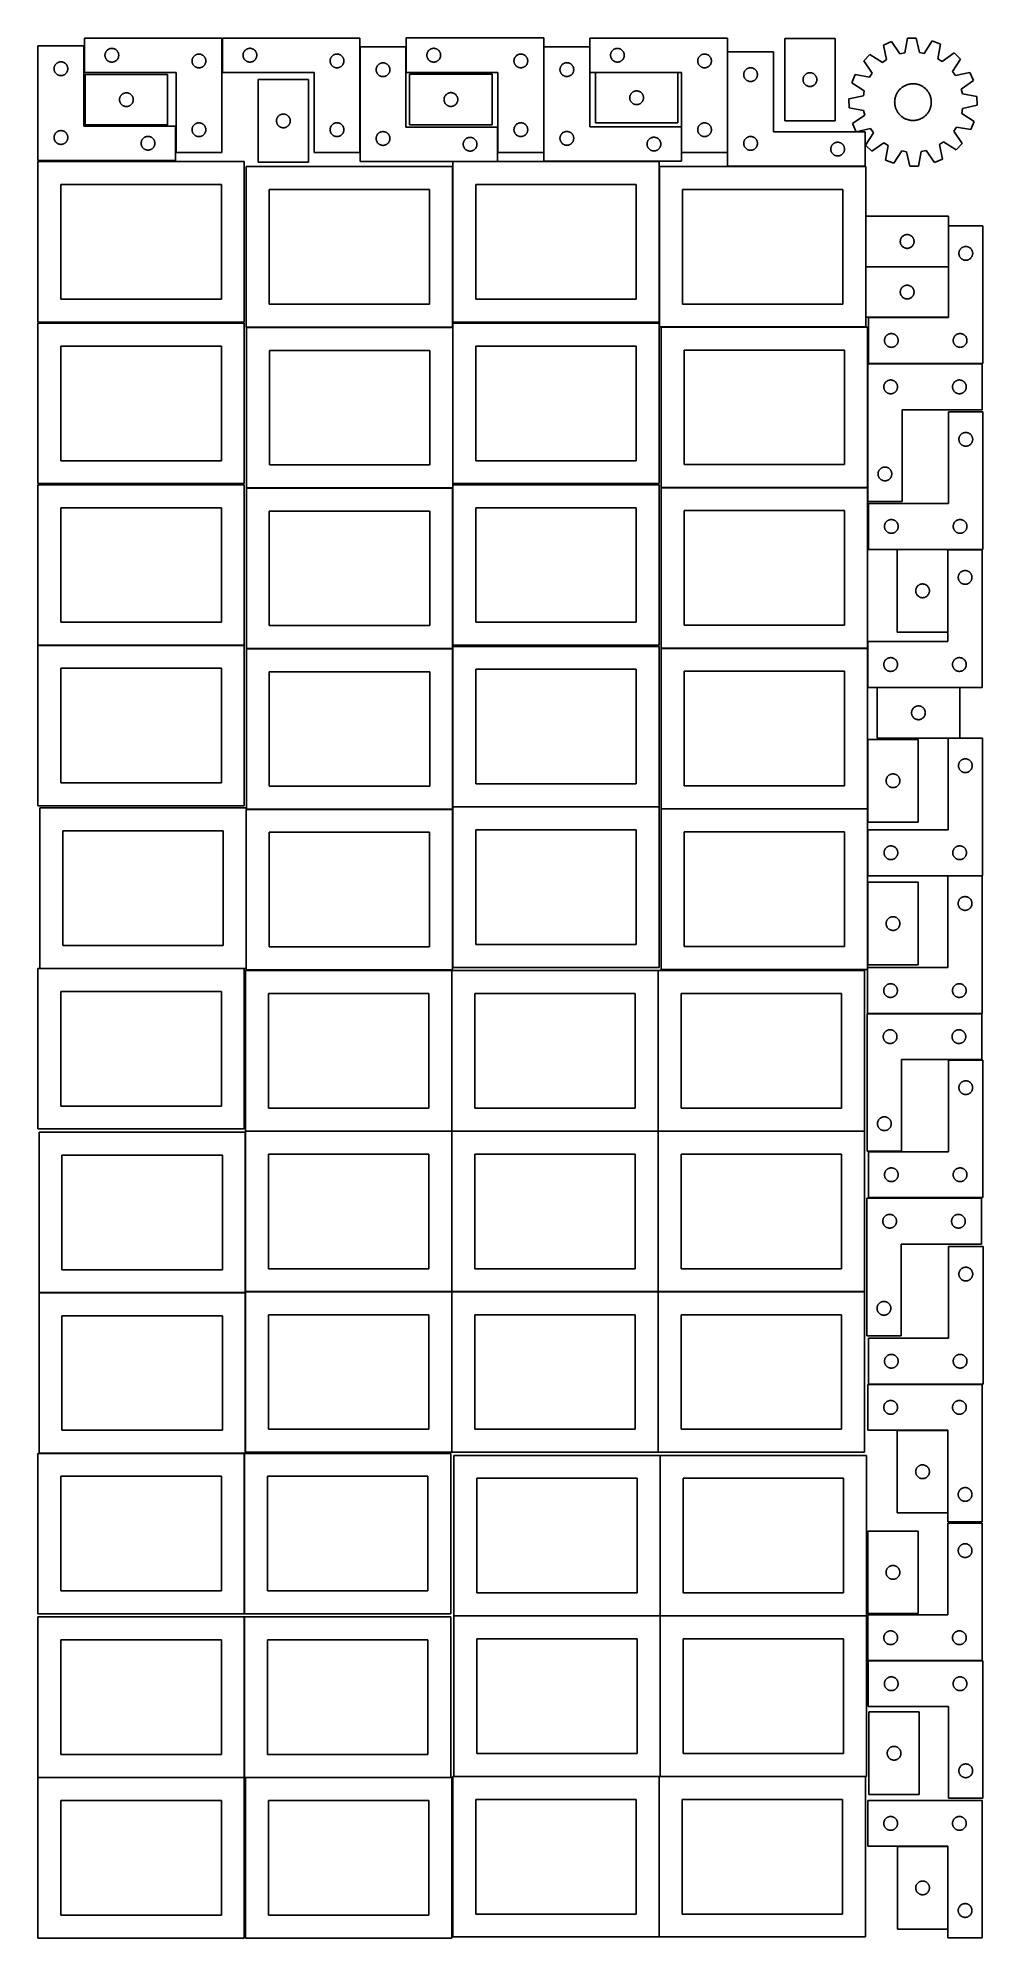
# Model space of a CAD drawing. Header units: millimetres. Extents: x 7 to 1243, y 7 to 2493.
import ezdxf

# ---------------------------------------------------------------- set-up
doc = ezdxf.new("R2010")
doc.units = ezdxf.units.MM
doc.layers.add('COMMON', color=5, linetype='CONTINUOUS', true_color=0x0000ff)
doc.layers.add('CUT', color=7, linetype='CONTINUOUS', true_color=0x000000)

msp = doc.modelspace()

# ---------------------------------------------------------------- linework, layer by layer
at = {"layer": 'COMMON'}
for p, q in [((549.452903, 2114.583315), (549.452903, 1910.209657)), ((6.520933, 1698.58866), (276.520933, 1698.58866)), ((279.095126, 1483.838148), (279.095126, 1275.646669)), ((279.243162, 1483.938148), (549.195127, 1483.938148)), ((549.562864, 1487.067664), (819.562864, 1487.067664)), ((822.387541, 1484.425574), (1092.25814, 1484.425574)), ((8.995126, 1275.546668), (276.520933, 1275.546668)), ((548.141929, 1272.8048), (548.141929, 1062.8048)), ((818.34193, 1272.8048), (818.34193, 1062.8048)), ((277.941928, 1061.283865), (277.941928, 852.604799)), ((278.041929, 1062.704799), (548.041929, 1062.704799)), ((548.141929, 1062.604799), (548.141929, 852.604799)), ((548.24193, 1062.704799), (818.24193, 1062.704799)), ((818.34193, 1062.604799), (818.34193, 852.604799)), ((818.441931, 1062.704799), (1088.441931, 1062.704799)), ((7.841928, 851.183864), (277.841928, 851.183864)), ((277.941928, 851.083864), (277.941928, 642.404798)), ((278.041929, 852.504798), (548.041929, 852.504798)), ((548.141929, 852.404798), (548.141929, 642.404798)), ((548.24193, 852.504798), (818.24193, 852.504798)), ((818.34193, 852.404798), (818.34193, 642.404798)), ((818.441931, 852.504798), (1088.441931, 852.504798)), ((276.520933, 640.983864), (7.841928, 640.983864)), ((276.620933, 640.883863), (276.620933, 430.883863)), ((820.983737, 638.241934), (820.983737, 428.241934)), ((276.620933, 426.720968), (276.620933, 216.720968)), ((820.883737, 428.141934), (550.883737, 428.141934)), ((820.983737, 428.041933), (820.983737, 218.041933)), ((1091.083738, 428.141934), (821.083738, 428.141934)), ((6.520933, 216.620967), (276.520933, 216.620967)), ((278.041929, 216.620967), (546.720934, 216.620967)), ((550.883737, 217.941932), (819.562864, 217.941932)), ((819.662864, 217.841932), (819.662864, 7.841932)), ((821.083738, 217.941932), (1089.762865, 217.941932))]:
    msp.add_line(p, q, dxfattribs=at)
at = {"layer": 'CUT'}
for p, q in [((247.187555, 2493.43244), (67.187555, 2493.43244)), ((67.187555, 2493.43244), (67.187555, 2448.43244)), ((247.187555, 2343.43244), (247.187555, 2493.43244)), ((427.903559, 2493.481756), (247.903559, 2493.481756)), ((247.903559, 2493.481756), (247.903559, 2448.481756)), ((427.903559, 2343.481756), (427.903559, 2493.481756)), ((668.538935, 2493.487372), (488.538935, 2493.487372)), ((488.538935, 2493.487372), (488.538935, 2448.487372)), ((668.538935, 2343.487372), (668.538935, 2493.487372)), ((909.002436, 2493.462958), (729.002436, 2493.462958)), ((729.002436, 2493.462958), (729.002436, 2448.462958)), ((909.002436, 2343.462958), (909.002436, 2493.462958)), ((1049.969968, 2493.029117), (983.969968, 2493.029117)), ((983.969968, 2493.029117), (983.969968, 2385.029117)), ((1049.969968, 2385.029117), (1049.969968, 2493.029117)), ((1123.64081, 2488.692415), (1113.066661, 2484.080165)), ((1134.758368, 2472.822875), (1123.64081, 2488.692415)), ((1144.53191, 2493.253505), (1141.040221, 2474.194372)), ((1156.066181, 2493.468117), (1144.53191, 2493.253505)), ((1160.264455, 2474.552068), (1156.066181, 2493.468117)), ((1177.112494, 2489.687336), (1166.59298, 2473.415205)), ((1187.8509, 2485.471638), (1177.112494, 2489.687336)), ((66.520933, 2483.251528), (6.520933, 2483.251528)), ((6.520933, 2483.251528), (6.520933, 2333.251528)), ((34.76512, 2462.078596), (35.346197, 2462.174532)), ((35.346197, 2462.174532), (35.932304, 2462.232259)), ((35.932304, 2462.232259), (36.520933, 2462.251528)), ((36.520933, 2462.251528), (37.109561, 2462.232259)), ((37.109561, 2462.232259), (37.695668, 2462.174532)), ((37.695668, 2462.174532), (38.276745, 2462.078596)), ((66.520933, 2378.251528), (66.520933, 2483.251528)), ((94.187555, 2470.93244), (94.206825, 2471.521068)), ((94.206825, 2470.343812), (94.187555, 2470.93244)), ((94.206825, 2471.521068), (94.264552, 2472.107176)), ((94.264552, 2469.757704), (94.206825, 2470.343812)), ((94.264552, 2472.107176), (94.360488, 2472.688253)), ((94.360488, 2469.176627), (94.264552, 2469.757704)), ((94.360488, 2472.688253), (94.494223, 2473.261811)), ((94.494223, 2468.603069), (94.360488, 2469.176627)), ((94.494223, 2473.261811), (94.665184, 2473.825395)), ((94.665184, 2468.039485), (94.494223, 2468.603069)), ((94.665184, 2473.825395), (94.87264, 2474.376591)), ((94.87264, 2467.488289), (94.665184, 2468.039485)), ((94.87264, 2474.376591), (95.115701, 2474.913038)), ((95.115701, 2466.951842), (94.87264, 2467.488289)), ((95.115701, 2474.913038), (95.393327, 2475.43244)), ((95.393327, 2466.43244), (95.115701, 2466.951842)), ((95.393327, 2475.43244), (95.704329, 2475.932572)), ((95.704329, 2465.932308), (95.393327, 2466.43244)), ((95.704329, 2475.932572), (96.047375, 2476.411293)), ((96.047375, 2465.453587), (95.704329, 2465.932308)), ((96.047375, 2476.411293), (96.420997, 2476.866552)), ((96.420997, 2464.998328), (96.047375, 2465.453587)), ((96.420997, 2476.866552), (96.823594, 2477.296401)), ((96.823594, 2464.568479), (96.420997, 2464.998328)), ((96.823594, 2477.296401), (97.253443, 2477.698998)), ((97.253443, 2464.165882), (96.823594, 2464.568479)), ((97.253443, 2477.698998), (97.708703, 2478.07262)), ((97.708703, 2463.79226), (97.253443, 2464.165882)), ((97.708703, 2478.07262), (98.187423, 2478.415667)), ((98.187423, 2463.449214), (97.708703, 2463.79226)), ((98.187423, 2478.415667), (98.687555, 2478.726669)), ((98.687555, 2463.138211), (98.187423, 2463.449214)), ((98.687555, 2478.726669), (99.206957, 2479.004295)), ((99.206957, 2462.860585), (98.687555, 2463.138211)), ((99.206957, 2479.004295), (99.743405, 2479.247356)), ((99.743405, 2462.617524), (99.206957, 2462.860585)), ((99.743405, 2479.247356), (100.2946, 2479.454811)), ((100.2946, 2462.410069), (99.743405, 2462.617524)), ((100.2946, 2479.454811), (100.858184, 2479.625772)), ((100.858184, 2462.239108), (100.2946, 2462.410069)), ((100.858184, 2479.625772), (101.431743, 2479.759508)), ((101.431743, 2462.105373), (100.858184, 2462.239108)), ((101.431743, 2479.759508), (102.01282, 2479.855444)), ((102.01282, 2462.009436), (101.431743, 2462.105373)), ((102.01282, 2479.855444), (102.598927, 2479.91317)), ((102.598927, 2479.91317), (103.187555, 2479.93244)), ((103.187555, 2479.93244), (103.776184, 2479.91317)), ((103.776184, 2479.91317), (104.362291, 2479.855444)), ((104.362291, 2479.855444), (104.943368, 2479.759508)), ((104.943368, 2462.105373), (104.362291, 2462.009436)), ((104.943368, 2479.759508), (105.516927, 2479.625772)), ((105.516927, 2462.239108), (104.943368, 2462.105373)), ((105.516927, 2479.625772), (106.080511, 2479.454811)), ((106.080511, 2462.410069), (105.516927, 2462.239108)), ((106.080511, 2479.454811), (106.631706, 2479.247356)), ((106.631706, 2462.617524), (106.080511, 2462.410069)), ((106.631706, 2479.247356), (107.168154, 2479.004295)), ((107.168154, 2462.860585), (106.631706, 2462.617524)), ((107.168154, 2479.004295), (107.687555, 2478.726669)), ((107.687555, 2463.138211), (107.168154, 2462.860585)), ((107.687555, 2478.726669), (108.187688, 2478.415667)), ((108.187688, 2463.449214), (107.687555, 2463.138211)), ((108.187688, 2478.415667), (108.666408, 2478.07262)), ((108.666408, 2463.79226), (108.187688, 2463.449214)), ((108.666408, 2478.07262), (109.121668, 2477.698998)), ((109.121668, 2464.165882), (108.666408, 2463.79226)), ((109.121668, 2477.698998), (109.551516, 2477.296401)), ((109.551516, 2464.568479), (109.121668, 2464.165882)), ((109.551516, 2477.296401), (109.954114, 2476.866552)), ((109.954114, 2464.998328), (109.551516, 2464.568479)), ((109.954114, 2476.866552), (110.327736, 2476.411293)), ((110.327736, 2465.453587), (109.954114, 2464.998328)), ((110.327736, 2476.411293), (110.670782, 2475.932572)), ((110.670782, 2465.932308), (110.327736, 2465.453587)), ((110.670782, 2475.932572), (110.981784, 2475.43244)), ((110.981784, 2466.43244), (110.670782, 2465.932308)), ((110.981784, 2475.43244), (111.25941, 2474.913038)), ((111.25941, 2466.951842), (110.981784, 2466.43244)), ((111.25941, 2474.913038), (111.502471, 2474.376591)), ((111.502471, 2467.488289), (111.25941, 2466.951842)), ((111.502471, 2474.376591), (111.709927, 2473.825395)), ((111.709927, 2468.039485), (111.502471, 2467.488289)), ((111.709927, 2473.825395), (111.880888, 2473.261811)), ((111.880888, 2468.603069), (111.709927, 2468.039485)), ((111.880888, 2473.261811), (112.014623, 2472.688253)), ((112.014623, 2469.176627), (111.880888, 2468.603069)), ((112.014623, 2472.688253), (112.110559, 2472.107176)), ((112.110559, 2469.757704), (112.014623, 2469.176627)), ((112.110559, 2472.107176), (112.168286, 2471.521068)), ((112.168286, 2470.343812), (112.110559, 2469.757704)), ((112.168286, 2471.521068), (112.187555, 2470.93244)), ((112.187555, 2470.93244), (112.168286, 2470.343812)), ((208.187555, 2463.43244), (208.206825, 2464.021068)), ((208.206825, 2462.843812), (208.187555, 2463.43244)), ((208.206825, 2464.021068), (208.264552, 2464.607176)), ((208.264552, 2462.257704), (208.206825, 2462.843812)), ((208.264552, 2464.607176), (208.360488, 2465.188253)), ((208.360488, 2461.676627), (208.264552, 2462.257704)), ((208.360488, 2465.188253), (208.494223, 2465.761811)), ((208.494223, 2465.761811), (208.665184, 2466.325395)), ((208.665184, 2466.325395), (208.87264, 2466.876591)), ((208.87264, 2466.876591), (209.115701, 2467.413038)), ((209.115701, 2467.413038), (209.393327, 2467.93244)), ((209.393327, 2467.93244), (209.704329, 2468.432572)), ((209.704329, 2468.432572), (210.047375, 2468.911293)), ((210.047375, 2468.911293), (210.420997, 2469.366552)), ((210.420997, 2469.366552), (210.823594, 2469.796401)), ((210.823594, 2469.796401), (211.253443, 2470.198998)), ((211.253443, 2470.198998), (211.708703, 2470.57262)), ((211.708703, 2470.57262), (212.187423, 2470.915667)), ((212.187423, 2470.915667), (212.687555, 2471.226669)), ((212.687555, 2471.226669), (213.206957, 2471.504295)), ((213.206957, 2471.504295), (213.743405, 2471.747356)), ((213.743405, 2471.747356), (214.2946, 2471.954811)), ((214.2946, 2471.954811), (214.858184, 2472.125772)), ((214.858184, 2472.125772), (215.431743, 2472.259508)), ((215.431743, 2472.259508), (216.01282, 2472.355444)), ((216.01282, 2472.355444), (216.598927, 2472.41317)), ((216.598927, 2472.41317), (217.187555, 2472.43244)), ((217.187555, 2472.43244), (217.776184, 2472.41317)), ((217.776184, 2472.41317), (218.362291, 2472.355444)), ((218.362291, 2472.355444), (218.943368, 2472.259508)), ((218.943368, 2472.259508), (219.516927, 2472.125772)), ((219.516927, 2472.125772), (220.080511, 2471.954811)), ((220.080511, 2471.954811), (220.631706, 2471.747356)), ((220.631706, 2471.747356), (221.168154, 2471.504295)), ((221.168154, 2471.504295), (221.687555, 2471.226669)), ((221.687555, 2471.226669), (222.187688, 2470.915667)), ((222.187688, 2470.915667), (222.666408, 2470.57262)), ((222.666408, 2470.57262), (223.121668, 2470.198998)), ((223.121668, 2470.198998), (223.551516, 2469.796401)), ((223.551516, 2469.796401), (223.954114, 2469.366552)), ((223.954114, 2469.366552), (224.327736, 2468.911293)), ((224.327736, 2468.911293), (224.670782, 2468.432572)), ((224.670782, 2468.432572), (224.981784, 2467.93244)), ((224.981784, 2467.93244), (225.25941, 2467.413038)), ((225.25941, 2467.413038), (225.502471, 2466.876591)), ((225.502471, 2466.876591), (225.709927, 2466.325395)), ((225.709927, 2466.325395), (225.880888, 2465.761811)), ((225.880888, 2465.761811), (226.014623, 2465.188253)), ((226.014623, 2465.188253), (226.110559, 2464.607176)), ((226.110559, 2462.257704), (226.014623, 2461.676627)), ((226.110559, 2464.607176), (226.168286, 2464.021068)), ((226.168286, 2462.843812), (226.110559, 2462.257704)), ((226.168286, 2464.021068), (226.187555, 2463.43244)), ((226.187555, 2463.43244), (226.168286, 2462.843812)), ((274.903559, 2470.981756), (274.922829, 2471.570385)), ((274.922829, 2470.393128), (274.903559, 2470.981756)), ((274.922829, 2471.570385), (274.980555, 2472.156492)), ((274.980555, 2469.807021), (274.922829, 2470.393128)), ((274.980555, 2472.156492), (275.076491, 2472.737569)), ((275.076491, 2469.225944), (274.980555, 2469.807021)), ((275.076491, 2472.737569), (275.210226, 2473.311128)), ((275.210226, 2468.652385), (275.076491, 2469.225944)), ((275.210226, 2473.311128), (275.381188, 2473.874712)), ((275.381188, 2468.088801), (275.210226, 2468.652385)), ((275.381188, 2473.874712), (275.588643, 2474.425907)), ((275.588643, 2467.537606), (275.381188, 2468.088801)), ((275.588643, 2474.425907), (275.831704, 2474.962355)), ((275.831704, 2467.001158), (275.588643, 2467.537606)), ((275.831704, 2474.962355), (276.10933, 2475.481756)), ((276.10933, 2466.481756), (275.831704, 2467.001158)), ((276.10933, 2475.481756), (276.420332, 2475.981889)), ((276.420332, 2465.981624), (276.10933, 2466.481756)), ((276.420332, 2475.981889), (276.763379, 2476.460609)), ((276.763379, 2465.502904), (276.420332, 2465.981624)), ((276.763379, 2476.460609), (277.137001, 2476.915869)), ((277.137001, 2465.047644), (276.763379, 2465.502904)), ((277.137001, 2476.915869), (277.539598, 2477.345717)), ((277.539598, 2464.617795), (277.137001, 2465.047644)), ((277.539598, 2477.345717), (277.969447, 2477.748315)), ((277.969447, 2464.215198), (277.539598, 2464.617795)), ((277.969447, 2477.748315), (278.424706, 2478.121937)), ((278.424706, 2463.841576), (277.969447, 2464.215198)), ((278.424706, 2478.121937), (278.903427, 2478.464983)), ((278.903427, 2463.49853), (278.424706, 2463.841576)), ((278.903427, 2478.464983), (279.403559, 2478.775985)), ((279.403559, 2463.187528), (278.903427, 2463.49853)), ((279.403559, 2478.775985), (279.922961, 2479.053611)), ((279.922961, 2462.909902), (279.403559, 2463.187528)), ((279.922961, 2479.053611), (280.459408, 2479.296672)), ((280.459408, 2462.666841), (279.922961, 2462.909902)), ((280.459408, 2479.296672), (281.010604, 2479.504128)), ((281.010604, 2462.459385), (280.459408, 2462.666841)), ((281.010604, 2479.504128), (281.574187, 2479.675089)), ((281.574187, 2462.288424), (281.010604, 2462.459385)), ((281.574187, 2479.675089), (282.147746, 2479.808824)), ((282.147746, 2462.154689), (281.574187, 2462.288424)), ((282.147746, 2479.808824), (282.728823, 2479.90476)), ((282.728823, 2462.058753), (282.147746, 2462.154689)), ((282.728823, 2479.90476), (283.314931, 2479.962487)), ((283.314931, 2479.962487), (283.903559, 2479.981756)), ((283.903559, 2479.981756), (284.492187, 2479.962487)), ((284.492187, 2479.962487), (285.078295, 2479.90476)), ((285.078295, 2479.90476), (285.659372, 2479.808824)), ((285.659372, 2462.154689), (285.078295, 2462.058753)), ((285.659372, 2479.808824), (286.23293, 2479.675089)), ((286.23293, 2462.288424), (285.659372, 2462.154689)), ((286.23293, 2479.675089), (286.796514, 2479.504128)), ((286.796514, 2462.459385), (286.23293, 2462.288424)), ((286.796514, 2479.504128), (287.34771, 2479.296672)), ((287.34771, 2462.666841), (286.796514, 2462.459385)), ((287.34771, 2479.296672), (287.884157, 2479.053611)), ((287.884157, 2462.909902), (287.34771, 2462.666841)), ((287.884157, 2479.053611), (288.403559, 2478.775985)), ((288.403559, 2463.187528), (287.884157, 2462.909902)), ((288.403559, 2478.775985), (288.903691, 2478.464983)), ((288.903691, 2463.49853), (288.403559, 2463.187528)), ((288.903691, 2478.464983), (289.382412, 2478.121937)), ((289.382412, 2463.841576), (288.903691, 2463.49853)), ((289.382412, 2478.121937), (289.837671, 2477.748315)), ((289.837671, 2464.215198), (289.382412, 2463.841576)), ((289.837671, 2477.748315), (290.26752, 2477.345717)), ((290.26752, 2464.617795), (289.837671, 2464.215198)), ((290.26752, 2477.345717), (290.670117, 2476.915869)), ((290.670117, 2465.047644), (290.26752, 2464.617795)), ((290.670117, 2476.915869), (291.043739, 2476.460609)), ((291.043739, 2465.502904), (290.670117, 2465.047644)), ((291.043739, 2476.460609), (291.386785, 2475.981889)), ((291.386785, 2465.981624), (291.043739, 2465.502904)), ((291.386785, 2475.981889), (291.697787, 2475.481756)), ((291.697787, 2466.481756), (291.386785, 2465.981624)), ((291.697787, 2475.481756), (291.975414, 2474.962355)), ((291.975414, 2467.001158), (291.697787, 2466.481756)), ((291.975414, 2474.962355), (292.218475, 2474.425907)), ((292.218475, 2467.537606), (291.975414, 2467.001158)), ((292.218475, 2474.425907), (292.42593, 2473.874712)), ((292.42593, 2468.088801), (292.218475, 2467.537606)), ((292.42593, 2473.874712), (292.596891, 2473.311128)), ((292.596891, 2468.652385), (292.42593, 2468.088801)), ((292.596891, 2473.311128), (292.730626, 2472.737569)), ((292.730626, 2469.225944), (292.596891, 2468.652385)), ((292.730626, 2472.737569), (292.826563, 2472.156492)), ((292.826563, 2469.807021), (292.730626, 2469.225944)), ((292.826563, 2472.156492), (292.884289, 2471.570385)), ((292.884289, 2470.393128), (292.826563, 2469.807021)), ((292.884289, 2471.570385), (292.903559, 2470.981756)), ((292.903559, 2470.981756), (292.884289, 2470.393128)), ((388.903559, 2463.481756), (388.922829, 2464.070385)), ((388.922829, 2462.893128), (388.903559, 2463.481756)), ((388.922829, 2464.070385), (388.980555, 2464.656492)), ((388.980555, 2462.307021), (388.922829, 2462.893128)), ((388.980555, 2464.656492), (389.076491, 2465.237569)), ((389.076491, 2461.725944), (388.980555, 2462.307021)), ((389.076491, 2465.237569), (389.210226, 2465.811128)), ((389.210226, 2465.811128), (389.381188, 2466.374712)), ((389.381188, 2466.374712), (389.588643, 2466.925907)), ((389.588643, 2466.925907), (389.831704, 2467.462355)), ((389.831704, 2467.462355), (390.10933, 2467.981756)), ((390.10933, 2467.981756), (390.420332, 2468.481889)), ((390.420332, 2468.481889), (390.763379, 2468.960609)), ((390.763379, 2468.960609), (391.137001, 2469.415869)), ((391.137001, 2469.415869), (391.539598, 2469.845717)), ((391.539598, 2469.845717), (391.969447, 2470.248315)), ((391.969447, 2470.248315), (392.424706, 2470.621937)), ((392.424706, 2470.621937), (392.903427, 2470.964983)), ((392.903427, 2470.964983), (393.403559, 2471.275985)), ((393.403559, 2471.275985), (393.922961, 2471.553611)), ((393.922961, 2471.553611), (394.459408, 2471.796672)), ((394.459408, 2471.796672), (395.010604, 2472.004128)), ((395.010604, 2472.004128), (395.574187, 2472.175089)), ((395.574187, 2472.175089), (396.147746, 2472.308824)), ((396.147746, 2472.308824), (396.728823, 2472.40476)), ((396.728823, 2472.40476), (397.314931, 2472.462487)), ((397.314931, 2472.462487), (397.903559, 2472.481756)), ((397.903559, 2472.481756), (398.492187, 2472.462487)), ((398.492187, 2472.462487), (399.078295, 2472.40476)), ((399.078295, 2472.40476), (399.659372, 2472.308824)), ((399.659372, 2472.308824), (400.23293, 2472.175089)), ((400.23293, 2472.175089), (400.796514, 2472.004128)), ((400.796514, 2472.004128), (401.34771, 2471.796672)), ((401.34771, 2471.796672), (401.884157, 2471.553611)), ((401.884157, 2471.553611), (402.403559, 2471.275985)), ((402.403559, 2471.275985), (402.903691, 2470.964983)), ((402.903691, 2470.964983), (403.382412, 2470.621937)), ((403.382412, 2470.621937), (403.837671, 2470.248315)), ((403.837671, 2470.248315), (404.26752, 2469.845717)), ((404.26752, 2469.845717), (404.670117, 2469.415869)), ((404.670117, 2469.415869), (405.043739, 2468.960609)), ((405.043739, 2468.960609), (405.386785, 2468.481889)), ((405.386785, 2468.481889), (405.697787, 2467.981756)), ((405.697787, 2467.981756), (405.975414, 2467.462355)), ((405.975414, 2467.462355), (406.218475, 2466.925907)), ((406.218475, 2466.925907), (406.42593, 2466.374712)), ((406.42593, 2466.374712), (406.596891, 2465.811128)), ((406.596891, 2465.811128), (406.730626, 2465.237569)), ((406.730626, 2465.237569), (406.826563, 2464.656492)), ((406.826563, 2462.307021), (406.730626, 2461.725944)), ((406.826563, 2464.656492), (406.884289, 2464.070385)), ((406.884289, 2462.893128), (406.826563, 2462.307021)), ((406.884289, 2464.070385), (406.903559, 2463.481756)), ((406.903559, 2463.481756), (406.884289, 2462.893128)), ((488.148069, 2481.94269), (428.148069, 2481.94269)), ((428.148069, 2481.94269), (428.148069, 2331.94269)), ((488.148069, 2376.94269), (488.148069, 2481.94269)), ((515.538935, 2470.987372), (515.558205, 2471.576)), ((515.558205, 2470.398744), (515.538935, 2470.987372)), ((515.558205, 2471.576), (515.615931, 2472.162107)), ((515.615931, 2469.812636), (515.558205, 2470.398744)), ((515.615931, 2472.162107), (515.711867, 2472.743185)), ((515.711867, 2469.231559), (515.615931, 2469.812636)), ((515.711867, 2472.743185), (515.845602, 2473.316743)), ((515.845602, 2468.658), (515.711867, 2469.231559)), ((515.845602, 2473.316743), (516.016564, 2473.880327)), ((516.016564, 2468.094417), (515.845602, 2468.658)), ((516.016564, 2473.880327), (516.224019, 2474.431523)), ((516.224019, 2467.543221), (516.016564, 2468.094417)), ((516.224019, 2474.431523), (516.46708, 2474.96797)), ((516.46708, 2467.006773), (516.224019, 2467.543221)), ((516.46708, 2474.96797), (516.744706, 2475.487372)), ((516.744706, 2466.487372), (516.46708, 2467.006773)), ((516.744706, 2475.487372), (517.055708, 2475.987504)), ((517.055708, 2465.98724), (516.744706, 2466.487372)), ((517.055708, 2475.987504), (517.398755, 2476.466225)), ((517.398755, 2465.508519), (517.055708, 2465.98724)), ((517.398755, 2476.466225), (517.772377, 2476.921484)), ((517.772377, 2465.053259), (517.398755, 2465.508519)), ((517.772377, 2476.921484), (518.174974, 2477.351333)), ((518.174974, 2464.623411), (517.772377, 2465.053259)), ((518.174974, 2477.351333), (518.604822, 2477.75393)), ((518.604822, 2464.220813), (518.174974, 2464.623411)), ((518.604822, 2477.75393), (519.060082, 2478.127552)), ((519.060082, 2463.847192), (518.604822, 2464.220813)), ((519.060082, 2478.127552), (519.538803, 2478.470598)), ((519.538803, 2463.504145), (519.060082, 2463.847192)), ((519.538803, 2478.470598), (520.038935, 2478.7816)), ((520.038935, 2463.193143), (519.538803, 2463.504145)), ((520.038935, 2478.7816), (520.558337, 2479.059226)), ((520.558337, 2462.915517), (520.038935, 2463.193143)), ((520.558337, 2479.059226), (521.094784, 2479.302287)), ((521.094784, 2462.672456), (520.558337, 2462.915517)), ((521.094784, 2479.302287), (521.64598, 2479.509743)), ((521.64598, 2462.465001), (521.094784, 2462.672456)), ((521.64598, 2479.509743), (522.209563, 2479.680704)), ((522.209563, 2462.294039), (521.64598, 2462.465001)), ((522.209563, 2479.680704), (522.783122, 2479.814439)), ((522.783122, 2462.160304), (522.209563, 2462.294039)), ((522.783122, 2479.814439), (523.364199, 2479.910375)), ((523.364199, 2462.064368), (522.783122, 2462.160304)), ((523.364199, 2479.910375), (523.950307, 2479.968102)), ((523.950307, 2479.968102), (524.538935, 2479.987372)), ((524.538935, 2479.987372), (525.127563, 2479.968102)), ((525.127563, 2479.968102), (525.713671, 2479.910375)), ((525.713671, 2479.910375), (526.294748, 2479.814439)), ((526.294748, 2462.160304), (525.713671, 2462.064368)), ((526.294748, 2479.814439), (526.868306, 2479.680704)), ((526.868306, 2462.294039), (526.294748, 2462.160304)), ((526.868306, 2479.680704), (527.43189, 2479.509743)), ((527.43189, 2462.465001), (526.868306, 2462.294039)), ((527.43189, 2479.509743), (527.983086, 2479.302287)), ((527.983086, 2462.672456), (527.43189, 2462.465001)), ((527.983086, 2479.302287), (528.519533, 2479.059226)), ((528.519533, 2462.915517), (527.983086, 2462.672456)), ((528.519533, 2479.059226), (529.038935, 2478.7816)), ((529.038935, 2463.193143), (528.519533, 2462.915517)), ((529.038935, 2478.7816), (529.539067, 2478.470598)), ((529.539067, 2463.504145), (529.038935, 2463.193143)), ((529.539067, 2478.470598), (530.017788, 2478.127552)), ((530.017788, 2463.847192), (529.539067, 2463.504145)), ((530.017788, 2478.127552), (530.473047, 2477.75393)), ((530.473047, 2464.220813), (530.017788, 2463.847192)), ((530.473047, 2477.75393), (530.902896, 2477.351333)), ((530.902896, 2464.623411), (530.473047, 2464.220813)), ((530.902896, 2477.351333), (531.305493, 2476.921484)), ((531.305493, 2465.053259), (530.902896, 2464.623411)), ((531.305493, 2476.921484), (531.679115, 2476.466225)), ((531.679115, 2465.508519), (531.305493, 2465.053259)), ((531.679115, 2476.466225), (532.022161, 2475.987504)), ((532.022161, 2465.98724), (531.679115, 2465.508519)), ((532.022161, 2475.987504), (532.333163, 2475.487372)), ((532.333163, 2466.487372), (532.022161, 2465.98724)), ((532.333163, 2475.487372), (532.61079, 2474.96797)), ((532.61079, 2467.006773), (532.333163, 2466.487372)), ((532.61079, 2474.96797), (532.853851, 2474.431523)), ((532.853851, 2467.543221), (532.61079, 2467.006773)), ((532.853851, 2474.431523), (533.061306, 2473.880327)), ((533.061306, 2468.094417), (532.853851, 2467.543221)), ((533.061306, 2473.880327), (533.232267, 2473.316743)), ((533.232267, 2468.658), (533.061306, 2468.094417)), ((533.232267, 2473.316743), (533.366002, 2472.743185)), ((533.366002, 2469.231559), (533.232267, 2468.658)), ((533.366002, 2472.743185), (533.461939, 2472.162107)), ((533.461939, 2469.812636), (533.366002, 2469.231559)), ((533.461939, 2472.162107), (533.519665, 2471.576)), ((533.519665, 2470.398744), (533.461939, 2469.812636)), ((533.519665, 2471.576), (533.538935, 2470.987372)), ((533.538935, 2470.987372), (533.519665, 2470.398744)), ((629.538935, 2463.487372), (629.558205, 2464.076)), ((629.558205, 2462.898744), (629.538935, 2463.487372)), ((629.558205, 2464.076), (629.615931, 2464.662107)), ((629.615931, 2462.312636), (629.558205, 2462.898744)), ((629.615931, 2464.662107), (629.711867, 2465.243185)), ((629.711867, 2461.731559), (629.615931, 2462.312636)), ((629.711867, 2465.243185), (629.845602, 2465.816743)), ((629.845602, 2465.816743), (630.016564, 2466.380327)), ((630.016564, 2466.380327), (630.224019, 2466.931523)), ((630.224019, 2466.931523), (630.46708, 2467.46797)), ((630.46708, 2467.46797), (630.744706, 2467.987372)), ((630.744706, 2467.987372), (631.055708, 2468.487504)), ((631.055708, 2468.487504), (631.398755, 2468.966225)), ((631.398755, 2468.966225), (631.772377, 2469.421484)), ((631.772377, 2469.421484), (632.174974, 2469.851333)), ((632.174974, 2469.851333), (632.604822, 2470.25393)), ((632.604822, 2470.25393), (633.060082, 2470.627552)), ((633.060082, 2470.627552), (633.538803, 2470.970598)), ((633.538803, 2470.970598), (634.038935, 2471.2816)), ((634.038935, 2471.2816), (634.558337, 2471.559226)), ((634.558337, 2471.559226), (635.094784, 2471.802287)), ((635.094784, 2471.802287), (635.64598, 2472.009743)), ((635.64598, 2472.009743), (636.209563, 2472.180704)), ((636.209563, 2472.180704), (636.783122, 2472.314439)), ((636.783122, 2472.314439), (637.364199, 2472.410375)), ((637.364199, 2472.410375), (637.950307, 2472.468102)), ((637.950307, 2472.468102), (638.538935, 2472.487372)), ((638.538935, 2472.487372), (639.127563, 2472.468102)), ((639.127563, 2472.468102), (639.713671, 2472.410375)), ((639.713671, 2472.410375), (640.294748, 2472.314439)), ((640.294748, 2472.314439), (640.868306, 2472.180704)), ((640.868306, 2472.180704), (641.43189, 2472.009743)), ((641.43189, 2472.009743), (641.983086, 2471.802287)), ((641.983086, 2471.802287), (642.519533, 2471.559226)), ((642.519533, 2471.559226), (643.038935, 2471.2816)), ((643.038935, 2471.2816), (643.539067, 2470.970598)), ((643.539067, 2470.970598), (644.017788, 2470.627552)), ((644.017788, 2470.627552), (644.473047, 2470.25393)), ((644.473047, 2470.25393), (644.902896, 2469.851333)), ((644.902896, 2469.851333), (645.305493, 2469.421484)), ((645.305493, 2469.421484), (645.679115, 2468.966225)), ((645.679115, 2468.966225), (646.022161, 2468.487504)), ((646.022161, 2468.487504), (646.333163, 2467.987372)), ((646.333163, 2467.987372), (646.61079, 2467.46797)), ((646.61079, 2467.46797), (646.853851, 2466.931523)), ((646.853851, 2466.931523), (647.061306, 2466.380327)), ((647.061306, 2466.380327), (647.232267, 2465.816743)), ((647.232267, 2465.816743), (647.366002, 2465.243185)), ((647.366002, 2465.243185), (647.461939, 2464.662107)), ((647.461939, 2462.312636), (647.366002, 2461.731559)), ((647.461939, 2464.662107), (647.519665, 2464.076)), ((647.519665, 2462.898744), (647.461939, 2462.312636)), ((647.519665, 2464.076), (647.538935, 2463.487372)), ((647.538935, 2463.487372), (647.519665, 2462.898744)), ((728.765012, 2482.120669), (668.765012, 2482.120669)), ((668.765012, 2482.120669), (668.765012, 2332.120669)), ((728.765012, 2377.120669), (728.765012, 2482.120669)), ((756.002436, 2470.962958), (756.021705, 2471.551586)), ((756.021705, 2470.374329), (756.002436, 2470.962958)), ((756.021705, 2471.551586), (756.079432, 2472.137693)), ((756.079432, 2469.788222), (756.021705, 2470.374329)), ((756.079432, 2472.137693), (756.175368, 2472.718771)), ((756.175368, 2469.207145), (756.079432, 2469.788222)), ((756.175368, 2472.718771), (756.309103, 2473.292329)), ((756.309103, 2468.633586), (756.175368, 2469.207145)), ((756.309103, 2473.292329), (756.480065, 2473.855913)), ((756.480065, 2468.070002), (756.309103, 2468.633586)), ((756.480065, 2473.855913), (756.68752, 2474.407109)), ((756.68752, 2467.518807), (756.480065, 2468.070002)), ((756.68752, 2474.407109), (756.930581, 2474.943556)), ((756.930581, 2466.982359), (756.68752, 2467.518807)), ((756.930581, 2474.943556), (757.208207, 2475.462958)), ((757.208207, 2466.462958), (756.930581, 2466.982359)), ((757.208207, 2475.462958), (757.519209, 2475.96309)), ((757.519209, 2465.962826), (757.208207, 2466.462958)), ((757.519209, 2475.96309), (757.862256, 2476.44181)), ((757.862256, 2465.484105), (757.519209, 2465.962826)), ((757.862256, 2476.44181), (758.235878, 2476.89707)), ((758.235878, 2465.028845), (757.862256, 2465.484105)), ((758.235878, 2476.89707), (758.638475, 2477.326919)), ((758.638475, 2464.598997), (758.235878, 2465.028845)), ((758.638475, 2477.326919), (759.068323, 2477.729516)), ((759.068323, 2464.196399), (758.638475, 2464.598997)), ((759.068323, 2477.729516), (759.523583, 2478.103138)), ((759.523583, 2463.822778), (759.068323, 2464.196399)), ((759.523583, 2478.103138), (760.002304, 2478.446184)), ((760.002304, 2463.479731), (759.523583, 2463.822778)), ((760.002304, 2478.446184), (760.502436, 2478.757186)), ((760.502436, 2463.168729), (760.002304, 2463.479731)), ((760.502436, 2478.757186), (761.021838, 2479.034812)), ((761.021838, 2462.891103), (760.502436, 2463.168729)), ((761.021838, 2479.034812), (761.558285, 2479.277873)), ((761.558285, 2462.648042), (761.021838, 2462.891103)), ((761.558285, 2479.277873), (762.109481, 2479.485329)), ((762.109481, 2462.440586), (761.558285, 2462.648042)), ((762.109481, 2479.485329), (762.673064, 2479.65629)), ((762.673064, 2462.269625), (762.109481, 2462.440586)), ((762.673064, 2479.65629), (763.246623, 2479.790025)), ((763.246623, 2462.13589), (762.673064, 2462.269625)), ((763.246623, 2479.790025), (763.8277, 2479.885961)), ((763.8277, 2462.039954), (763.246623, 2462.13589)), ((763.8277, 2479.885961), (764.413808, 2479.943688)), ((764.413808, 2479.943688), (765.002436, 2479.962958)), ((765.002436, 2479.962958), (765.591064, 2479.943688)), ((765.591064, 2479.943688), (766.177172, 2479.885961)), ((766.177172, 2479.885961), (766.758249, 2479.790025)), ((766.758249, 2462.13589), (766.177172, 2462.039954)), ((766.758249, 2479.790025), (767.331807, 2479.65629)), ((767.331807, 2462.269625), (766.758249, 2462.13589)), ((767.331807, 2479.65629), (767.895391, 2479.485329)), ((767.895391, 2462.440586), (767.331807, 2462.269625)), ((767.895391, 2479.485329), (768.446587, 2479.277873)), ((768.446587, 2462.648042), (767.895391, 2462.440586)), ((768.446587, 2479.277873), (768.983034, 2479.034812)), ((768.983034, 2462.891103), (768.446587, 2462.648042)), ((768.983034, 2479.034812), (769.502436, 2478.757186)), ((769.502436, 2463.168729), (768.983034, 2462.891103)), ((769.502436, 2478.757186), (770.002568, 2478.446184)), ((770.002568, 2463.479731), (769.502436, 2463.168729)), ((770.002568, 2478.446184), (770.481289, 2478.103138)), ((770.481289, 2463.822778), (770.002568, 2463.479731)), ((770.481289, 2478.103138), (770.936548, 2477.729516)), ((770.936548, 2464.196399), (770.481289, 2463.822778)), ((770.936548, 2477.729516), (771.366397, 2477.326919)), ((771.366397, 2464.598997), (770.936548, 2464.196399)), ((771.366397, 2477.326919), (771.768994, 2476.89707)), ((771.768994, 2465.028845), (771.366397, 2464.598997)), ((771.768994, 2476.89707), (772.142616, 2476.44181)), ((772.142616, 2465.484105), (771.768994, 2465.028845)), ((772.142616, 2476.44181), (772.485662, 2475.96309)), ((772.485662, 2465.962826), (772.142616, 2465.484105)), ((772.485662, 2475.96309), (772.796664, 2475.462958)), ((772.796664, 2466.462958), (772.485662, 2465.962826)), ((772.796664, 2475.462958), (773.07429, 2474.943556)), ((773.07429, 2466.982359), (772.796664, 2466.462958)), ((773.07429, 2474.943556), (773.317352, 2474.407109)), ((773.317352, 2467.518807), (773.07429, 2466.982359)), ((773.317352, 2474.407109), (773.524807, 2473.855913)), ((773.524807, 2468.070002), (773.317352, 2467.518807)), ((773.524807, 2473.855913), (773.695768, 2473.292329)), ((773.695768, 2468.633586), (773.524807, 2468.070002)), ((773.695768, 2473.292329), (773.829503, 2472.718771)), ((773.829503, 2469.207145), (773.695768, 2468.633586)), ((773.829503, 2472.718771), (773.92544, 2472.137693)), ((773.92544, 2469.788222), (773.829503, 2469.207145)), ((773.92544, 2472.137693), (773.983166, 2471.551586)), ((773.983166, 2470.374329), (773.92544, 2469.788222)), ((773.983166, 2471.551586), (774.002436, 2470.962958)), ((774.002436, 2470.962958), (773.983166, 2470.374329)), ((870.002436, 2463.462958), (870.021705, 2464.051586)), ((870.021705, 2462.874329), (870.002436, 2463.462958)), ((870.021705, 2464.051586), (870.079432, 2464.637693)), ((870.079432, 2462.288222), (870.021705, 2462.874329)), ((870.079432, 2464.637693), (870.175368, 2465.218771)), ((870.175368, 2461.707145), (870.079432, 2462.288222)), ((870.175368, 2465.218771), (870.309103, 2465.792329)), ((870.309103, 2465.792329), (870.480065, 2466.355913)), ((870.480065, 2466.355913), (870.68752, 2466.907109)), ((870.68752, 2466.907109), (870.930581, 2467.443556)), ((870.930581, 2467.443556), (871.208207, 2467.962958)), ((871.208207, 2467.962958), (871.519209, 2468.46309)), ((871.519209, 2468.46309), (871.862256, 2468.94181)), ((871.862256, 2468.94181), (872.235878, 2469.39707)), ((872.235878, 2469.39707), (872.638475, 2469.826919)), ((872.638475, 2469.826919), (873.068323, 2470.229516)), ((873.068323, 2470.229516), (873.523583, 2470.603138)), ((873.523583, 2470.603138), (874.002304, 2470.946184)), ((874.002304, 2470.946184), (874.502436, 2471.257186)), ((874.502436, 2471.257186), (875.021838, 2471.534812)), ((875.021838, 2471.534812), (875.558285, 2471.777873)), ((875.558285, 2471.777873), (876.109481, 2471.985329)), ((876.109481, 2471.985329), (876.673064, 2472.15629)), ((876.673064, 2472.15629), (877.246623, 2472.290025)), ((877.246623, 2472.290025), (877.8277, 2472.385961)), ((877.8277, 2472.385961), (878.413808, 2472.443688)), ((878.413808, 2472.443688), (879.002436, 2472.462958)), ((879.002436, 2472.462958), (879.591064, 2472.443688)), ((879.591064, 2472.443688), (880.177172, 2472.385961)), ((880.177172, 2472.385961), (880.758249, 2472.290025)), ((880.758249, 2472.290025), (881.331807, 2472.15629)), ((881.331807, 2472.15629), (881.895391, 2471.985329)), ((881.895391, 2471.985329), (882.446587, 2471.777873)), ((882.446587, 2471.777873), (882.983034, 2471.534812)), ((882.983034, 2471.534812), (883.502436, 2471.257186)), ((883.502436, 2471.257186), (884.002568, 2470.946184)), ((884.002568, 2470.946184), (884.481289, 2470.603138)), ((884.481289, 2470.603138), (884.936548, 2470.229516)), ((884.936548, 2470.229516), (885.366397, 2469.826919)), ((885.366397, 2469.826919), (885.768994, 2469.39707)), ((885.768994, 2469.39707), (886.142616, 2468.94181)), ((886.142616, 2468.94181), (886.485662, 2468.46309)), ((886.485662, 2468.46309), (886.796664, 2467.962958)), ((886.796664, 2467.962958), (887.07429, 2467.443556)), ((887.07429, 2467.443556), (887.317352, 2466.907109)), ((887.317352, 2466.907109), (887.524807, 2466.355913)), ((887.524807, 2466.355913), (887.695768, 2465.792329)), ((887.695768, 2465.792329), (887.829503, 2465.218771)), ((887.829503, 2465.218771), (887.92544, 2464.637693)), ((887.92544, 2462.288222), (887.829503, 2461.707145)), ((887.92544, 2464.637693), (887.983166, 2464.051586)), ((887.983166, 2462.874329), (887.92544, 2462.288222)), ((887.983166, 2464.051586), (888.002436, 2463.462958)), ((888.002436, 2463.462958), (887.983166, 2462.874329)), ((969.241758, 2475.53644), (909.241758, 2475.53644)), ((909.241758, 2475.53644), (909.241758, 2325.53644)), ((969.241758, 2370.53644), (969.241758, 2475.53644)), ((1095.511255, 2471.87159), (1087.507047, 2463.563875)), ((1087.507047, 2463.563875), (1098.514892, 2447.618036)), ((1111.855549, 2461.464551), (1095.511255, 2471.87159)), ((1117.134376, 2465.135611), (1111.855549, 2461.464551)), ((1113.066661, 2484.080165), (1117.134376, 2465.135611)), ((1141.040221, 2474.194372), (1134.758368, 2472.822875)), ((1166.59298, 2473.415205), (1160.264455, 2474.552068)), ((1184.490741, 2466.388877), (1187.8509, 2485.471638)), ((1189.902477, 2462.916731), (1184.490741, 2466.388877)), ((1205.848316, 2473.924576), (1189.902477, 2462.916731)), ((1203.748992, 2449.576074), (1214.156031, 2465.920369)), ((1214.156031, 2465.920369), (1205.848316, 2473.924576)), ((27.520933, 2453.251528), (27.540202, 2453.840156)), ((27.540202, 2452.6629), (27.520933, 2453.251528)), ((27.540202, 2453.840156), (27.597929, 2454.426264)), ((27.597929, 2452.076793), (27.540202, 2452.6629)), ((27.597929, 2454.426264), (27.693865, 2455.007341)), ((27.693865, 2451.495715), (27.597929, 2452.076793)), ((27.693865, 2455.007341), (27.8276, 2455.5809)), ((27.8276, 2450.922157), (27.693865, 2451.495715)), ((27.8276, 2455.5809), (27.998561, 2456.144483)), ((27.998561, 2450.358573), (27.8276, 2450.922157)), ((27.998561, 2456.144483), (28.206017, 2456.695679)), ((28.206017, 2449.807377), (27.998561, 2450.358573)), ((28.206017, 2456.695679), (28.449078, 2457.232127)), ((28.449078, 2449.27093), (28.206017, 2449.807377)), ((28.449078, 2457.232127), (28.726704, 2457.751528)), ((28.726704, 2448.751528), (28.449078, 2449.27093)), ((28.726704, 2457.751528), (29.037706, 2458.25166)), ((29.037706, 2448.251396), (28.726704, 2448.751528)), ((29.037706, 2458.25166), (29.380752, 2458.730381)), ((29.380752, 2447.772675), (29.037706, 2448.251396)), ((29.380752, 2458.730381), (29.754374, 2459.185641)), ((29.754374, 2447.317416), (29.380752, 2447.772675)), ((29.754374, 2459.185641), (30.156972, 2459.615489)), ((30.156972, 2446.887567), (29.754374, 2447.317416)), ((30.156972, 2459.615489), (30.58682, 2460.018087)), ((30.58682, 2446.48497), (30.156972, 2446.887567)), ((30.58682, 2460.018087), (31.04208, 2460.391708)), ((31.04208, 2446.111348), (30.58682, 2446.48497)), ((31.04208, 2460.391708), (31.5208, 2460.734755)), ((31.5208, 2445.768302), (31.04208, 2446.111348)), ((31.5208, 2460.734755), (32.020933, 2461.045757)), ((32.020933, 2445.4573), (31.5208, 2445.768302)), ((32.020933, 2461.045757), (32.540334, 2461.323383)), ((32.540334, 2445.179674), (32.020933, 2445.4573)), ((32.540334, 2461.323383), (33.076782, 2461.566444)), ((33.076782, 2444.936613), (32.540334, 2445.179674)), ((33.076782, 2461.566444), (33.627977, 2461.773899)), ((33.627977, 2444.729157), (33.076782, 2444.936613)), ((33.627977, 2461.773899), (34.191561, 2461.944861)), ((34.191561, 2444.558196), (33.627977, 2444.729157)), ((34.191561, 2461.944861), (34.76512, 2462.078596)), ((34.76512, 2444.424461), (34.191561, 2444.558196)), ((35.346197, 2444.328525), (34.76512, 2444.424461)), ((35.932304, 2444.270798), (35.346197, 2444.328525)), ((36.520933, 2444.251528), (35.932304, 2444.270798)), ((37.109561, 2444.270798), (36.520933, 2444.251528)), ((37.695668, 2444.328525), (37.109561, 2444.270798)), ((38.276745, 2444.424461), (37.695668, 2444.328525)), ((38.276745, 2462.078596), (38.850304, 2461.944861)), ((38.850304, 2444.558196), (38.276745, 2444.424461)), ((38.850304, 2461.944861), (39.413888, 2461.773899)), ((39.413888, 2444.729157), (38.850304, 2444.558196)), ((39.413888, 2461.773899), (39.965083, 2461.566444)), ((39.965083, 2444.936613), (39.413888, 2444.729157)), ((39.965083, 2461.566444), (40.501531, 2461.323383)), ((40.501531, 2445.179674), (39.965083, 2444.936613)), ((40.501531, 2461.323383), (41.020933, 2461.045757)), ((41.020933, 2445.4573), (40.501531, 2445.179674)), ((41.020933, 2461.045757), (41.521065, 2460.734755)), ((41.521065, 2445.768302), (41.020933, 2445.4573)), ((41.521065, 2460.734755), (41.999785, 2460.391708)), ((41.999785, 2446.111348), (41.521065, 2445.768302)), ((41.999785, 2460.391708), (42.455045, 2460.018087)), ((42.455045, 2446.48497), (41.999785, 2446.111348)), ((42.455045, 2460.018087), (42.884894, 2459.615489)), ((42.884894, 2446.887567), (42.455045, 2446.48497)), ((42.884894, 2459.615489), (43.287491, 2459.185641)), ((43.287491, 2447.317416), (42.884894, 2446.887567)), ((43.287491, 2459.185641), (43.661113, 2458.730381)), ((43.661113, 2447.772675), (43.287491, 2447.317416)), ((43.661113, 2458.730381), (44.004159, 2458.25166)), ((44.004159, 2448.251396), (43.661113, 2447.772675)), ((44.004159, 2458.25166), (44.315161, 2457.751528)), ((44.315161, 2448.751528), (44.004159, 2448.251396)), ((44.315161, 2457.751528), (44.592787, 2457.232127)), ((44.592787, 2449.27093), (44.315161, 2448.751528)), ((44.592787, 2457.232127), (44.835848, 2456.695679)), ((44.835848, 2449.807377), (44.592787, 2449.27093)), ((44.835848, 2456.695679), (45.043304, 2456.144483)), ((45.043304, 2450.358573), (44.835848, 2449.807377)), ((45.043304, 2456.144483), (45.214265, 2455.5809)), ((45.214265, 2450.922157), (45.043304, 2450.358573)), ((45.214265, 2455.5809), (45.348, 2455.007341)), ((45.348, 2451.495715), (45.214265, 2450.922157)), ((45.348, 2455.007341), (45.443936, 2454.426264)), ((45.443936, 2452.076793), (45.348, 2451.495715)), ((45.443936, 2454.426264), (45.501663, 2453.840156)), ((45.501663, 2452.6629), (45.443936, 2452.076793)), ((45.501663, 2453.840156), (45.520933, 2453.251528)), ((45.520933, 2453.251528), (45.501663, 2452.6629)), ((67.187555, 2448.43244), (187.187555, 2448.43244)), ((176.244687, 2445.784732), (68.244687, 2445.784732)), ((68.244687, 2445.784732), (68.244687, 2379.784732)), ((102.598927, 2461.95171), (102.01282, 2462.009436)), ((103.187555, 2461.93244), (102.598927, 2461.95171)), ((103.776184, 2461.95171), (103.187555, 2461.93244)), ((104.362291, 2462.009436), (103.776184, 2461.95171)), ((176.244687, 2379.784732), (176.244687, 2445.784732)), ((187.187555, 2448.43244), (187.187555, 2343.43244)), ((208.494223, 2461.103069), (208.360488, 2461.676627)), ((208.665184, 2460.539485), (208.494223, 2461.103069)), ((208.87264, 2459.988289), (208.665184, 2460.539485)), ((209.115701, 2459.451842), (208.87264, 2459.988289)), ((209.393327, 2458.93244), (209.115701, 2459.451842)), ((209.704329, 2458.432308), (209.393327, 2458.93244)), ((210.047375, 2457.953587), (209.704329, 2458.432308)), ((210.420997, 2457.498328), (210.047375, 2457.953587)), ((210.823594, 2457.068479), (210.420997, 2457.498328)), ((211.253443, 2456.665882), (210.823594, 2457.068479)), ((211.708703, 2456.29226), (211.253443, 2456.665882)), ((212.187423, 2455.949214), (211.708703, 2456.29226)), ((212.687555, 2455.638211), (212.187423, 2455.949214)), ((213.206957, 2455.360585), (212.687555, 2455.638211)), ((213.743405, 2455.117524), (213.206957, 2455.360585)), ((214.2946, 2454.910069), (213.743405, 2455.117524)), ((214.858184, 2454.739108), (214.2946, 2454.910069)), ((215.431743, 2454.605373), (214.858184, 2454.739108)), ((216.01282, 2454.509436), (215.431743, 2454.605373)), ((216.598927, 2454.45171), (216.01282, 2454.509436)), ((217.187555, 2454.43244), (216.598927, 2454.45171)), ((217.776184, 2454.45171), (217.187555, 2454.43244)), ((218.362291, 2454.509436), (217.776184, 2454.45171)), ((218.943368, 2454.605373), (218.362291, 2454.509436)), ((219.516927, 2454.739108), (218.943368, 2454.605373)), ((220.080511, 2454.910069), (219.516927, 2454.739108)), ((220.631706, 2455.117524), (220.080511, 2454.910069)), ((221.168154, 2455.360585), (220.631706, 2455.117524)), ((221.687555, 2455.638211), (221.168154, 2455.360585)), ((222.187688, 2455.949214), (221.687555, 2455.638211)), ((222.666408, 2456.29226), (222.187688, 2455.949214)), ((223.121668, 2456.665882), (222.666408, 2456.29226)), ((223.551516, 2457.068479), (223.121668, 2456.665882)), ((223.954114, 2457.498328), (223.551516, 2457.068479)), ((224.327736, 2457.953587), (223.954114, 2457.498328)), ((224.670782, 2458.432308), (224.327736, 2457.953587)), ((224.981784, 2458.93244), (224.670782, 2458.432308)), ((225.25941, 2459.451842), (224.981784, 2458.93244)), ((225.502471, 2459.988289), (225.25941, 2459.451842)), ((225.709927, 2460.539485), (225.502471, 2459.988289)), ((225.880888, 2461.103069), (225.709927, 2460.539485)), ((226.014623, 2461.676627), (225.880888, 2461.103069)), ((247.903559, 2448.481756), (367.903559, 2448.481756)), ((283.314931, 2462.001026), (282.728823, 2462.058753)), ((283.903559, 2461.981756), (283.314931, 2462.001026)), ((284.492187, 2462.001026), (283.903559, 2461.981756)), ((285.078295, 2462.058753), (284.492187, 2462.001026)), ((360.709225, 2439.024722), (294.709225, 2439.024722)), ((294.709225, 2439.024722), (294.709225, 2331.024722)), ((360.709225, 2331.024722), (360.709225, 2439.024722)), ((367.903559, 2448.481756), (367.903559, 2343.481756)), ((389.210226, 2461.152385), (389.076491, 2461.725944)), ((389.381188, 2460.588801), (389.210226, 2461.152385)), ((389.588643, 2460.037606), (389.381188, 2460.588801)), ((389.831704, 2459.501158), (389.588643, 2460.037606)), ((390.10933, 2458.981756), (389.831704, 2459.501158)), ((390.420332, 2458.481624), (390.10933, 2458.981756)), ((390.763379, 2458.002904), (390.420332, 2458.481624)), ((391.137001, 2457.547644), (390.763379, 2458.002904)), ((391.539598, 2457.117795), (391.137001, 2457.547644)), ((391.969447, 2456.715198), (391.539598, 2457.117795)), ((392.424706, 2456.341576), (391.969447, 2456.715198)), ((392.903427, 2455.99853), (392.424706, 2456.341576)), ((393.403559, 2455.687528), (392.903427, 2455.99853)), ((393.922961, 2455.409902), (393.403559, 2455.687528)), ((394.459408, 2455.166841), (393.922961, 2455.409902)), ((395.010604, 2454.959385), (394.459408, 2455.166841)), ((395.574187, 2454.788424), (395.010604, 2454.959385)), ((396.147746, 2454.654689), (395.574187, 2454.788424)), ((396.728823, 2454.558753), (396.147746, 2454.654689)), ((397.314931, 2454.501026), (396.728823, 2454.558753)), ((397.903559, 2454.481756), (397.314931, 2454.501026)), ((398.492187, 2454.501026), (397.903559, 2454.481756)), ((399.078295, 2454.558753), (398.492187, 2454.501026)), ((399.659372, 2454.654689), (399.078295, 2454.558753)), ((400.23293, 2454.788424), (399.659372, 2454.654689)), ((400.796514, 2454.959385), (400.23293, 2454.788424)), ((401.34771, 2455.166841), (400.796514, 2454.959385)), ((401.884157, 2455.409902), (401.34771, 2455.166841)), ((402.403559, 2455.687528), (401.884157, 2455.409902)), ((402.903691, 2455.99853), (402.403559, 2455.687528)), ((403.382412, 2456.341576), (402.903691, 2455.99853)), ((403.837671, 2456.715198), (403.382412, 2456.341576)), ((404.26752, 2457.117795), (403.837671, 2456.715198)), ((404.670117, 2457.547644), (404.26752, 2457.117795)), ((405.043739, 2458.002904), (404.670117, 2457.547644)), ((405.386785, 2458.481624), (405.043739, 2458.002904)), ((405.697787, 2458.981756), (405.386785, 2458.481624)), ((405.975414, 2459.501158), (405.697787, 2458.981756)), ((406.218475, 2460.037606), (405.975414, 2459.501158)), ((406.42593, 2460.588801), (406.218475, 2460.037606)), ((406.596891, 2461.152385), (406.42593, 2460.588801)), ((406.730626, 2461.725944), (406.596891, 2461.152385)), ((449.148069, 2451.94269), (449.167338, 2452.531319)), ((449.167338, 2451.354062), (449.148069, 2451.94269)), ((449.167338, 2452.531319), (449.225065, 2453.117426)), ((449.225065, 2450.767955), (449.167338, 2451.354062)), ((449.225065, 2453.117426), (449.321001, 2453.698503)), ((449.321001, 2450.186878), (449.225065, 2450.767955)), ((449.321001, 2453.698503), (449.454736, 2454.272062)), ((449.454736, 2449.613319), (449.321001, 2450.186878)), ((449.454736, 2454.272062), (449.625698, 2454.835646)), ((449.625698, 2449.049735), (449.454736, 2449.613319)), ((449.625698, 2454.835646), (449.833153, 2455.386841)), ((449.833153, 2448.49854), (449.625698, 2449.049735)), ((449.833153, 2455.386841), (450.076214, 2455.923289)), ((450.076214, 2447.962092), (449.833153, 2448.49854)), ((450.076214, 2455.923289), (450.35384, 2456.44269)), ((450.35384, 2447.44269), (450.076214, 2447.962092)), ((450.35384, 2456.44269), (450.664842, 2456.942823)), ((450.664842, 2446.942558), (450.35384, 2447.44269)), ((450.664842, 2456.942823), (451.007889, 2457.421543)), ((451.007889, 2446.463838), (450.664842, 2446.942558)), ((451.007889, 2457.421543), (451.381511, 2457.876803)), ((451.381511, 2446.008578), (451.007889, 2446.463838)), ((451.381511, 2457.876803), (451.784108, 2458.306651)), ((451.784108, 2445.578729), (451.381511, 2446.008578)), ((451.784108, 2458.306651), (452.213956, 2458.709249)), ((452.213956, 2445.176132), (451.784108, 2445.578729)), ((452.213956, 2458.709249), (452.669216, 2459.08287)), ((452.669216, 2444.80251), (452.213956, 2445.176132)), ((452.669216, 2459.08287), (453.147937, 2459.425917)), ((453.147937, 2444.459464), (452.669216, 2444.80251)), ((453.147937, 2459.425917), (453.648069, 2459.736919)), ((453.648069, 2444.148462), (453.147937, 2444.459464)), ((453.648069, 2459.736919), (454.167471, 2460.014545)), ((454.167471, 2443.870836), (453.648069, 2444.148462)), ((454.167471, 2460.014545), (454.703918, 2460.257606)), ((454.703918, 2443.627775), (454.167471, 2443.870836)), ((454.703918, 2460.257606), (455.255114, 2460.465062)), ((455.255114, 2443.420319), (454.703918, 2443.627775)), ((455.255114, 2460.465062), (455.818697, 2460.636023)), ((455.818697, 2443.249358), (455.255114, 2443.420319)), ((455.818697, 2460.636023), (456.392256, 2460.769758)), ((456.392256, 2443.115623), (455.818697, 2443.249358)), ((456.392256, 2460.769758), (456.973333, 2460.865694)), ((456.973333, 2443.019687), (456.392256, 2443.115623)), ((456.973333, 2460.865694), (457.559441, 2460.923421)), ((457.559441, 2442.96196), (456.973333, 2443.019687)), ((457.559441, 2460.923421), (458.148069, 2460.94269)), ((458.148069, 2442.94269), (457.559441, 2442.96196)), ((458.148069, 2460.94269), (458.736697, 2460.923421)), ((458.736697, 2442.96196), (458.148069, 2442.94269)), ((458.736697, 2460.923421), (459.322804, 2460.865694)), ((459.322804, 2443.019687), (458.736697, 2442.96196)), ((459.322804, 2460.865694), (459.903882, 2460.769758)), ((459.903882, 2443.115623), (459.322804, 2443.019687)), ((459.903882, 2460.769758), (460.47744, 2460.636023)), ((460.47744, 2443.249358), (459.903882, 2443.115623)), ((460.47744, 2460.636023), (461.041024, 2460.465062)), ((461.041024, 2443.420319), (460.47744, 2443.249358)), ((461.041024, 2460.465062), (461.59222, 2460.257606)), ((461.59222, 2443.627775), (461.041024, 2443.420319)), ((461.59222, 2460.257606), (462.128667, 2460.014545)), ((462.128667, 2443.870836), (461.59222, 2443.627775)), ((462.128667, 2460.014545), (462.648069, 2459.736919)), ((462.648069, 2444.148462), (462.128667, 2443.870836)), ((462.648069, 2459.736919), (463.148201, 2459.425917)), ((463.148201, 2444.459464), (462.648069, 2444.148462)), ((463.148201, 2459.425917), (463.626922, 2459.08287)), ((463.626922, 2444.80251), (463.148201, 2444.459464)), ((463.626922, 2459.08287), (464.082181, 2458.709249)), ((464.082181, 2445.176132), (463.626922, 2444.80251)), ((464.082181, 2458.709249), (464.51203, 2458.306651)), ((464.51203, 2445.578729), (464.082181, 2445.176132)), ((464.51203, 2458.306651), (464.914627, 2457.876803)), ((464.914627, 2446.008578), (464.51203, 2445.578729)), ((464.914627, 2457.876803), (465.288249, 2457.421543)), ((465.288249, 2446.463838), (464.914627, 2446.008578)), ((465.288249, 2457.421543), (465.631295, 2456.942823)), ((465.631295, 2446.942558), (465.288249, 2446.463838)), ((465.631295, 2456.942823), (465.942297, 2456.44269)), ((465.942297, 2447.44269), (465.631295, 2446.942558)), ((465.942297, 2456.44269), (466.219923, 2455.923289)), ((466.219923, 2447.962092), (465.942297, 2447.44269)), ((466.219923, 2455.923289), (466.462985, 2455.386841)), ((466.462985, 2448.49854), (466.219923, 2447.962092)), ((466.462985, 2455.386841), (466.67044, 2454.835646)), ((466.67044, 2449.049735), (466.462985, 2448.49854)), ((466.67044, 2454.835646), (466.841401, 2454.272062)), ((466.841401, 2449.613319), (466.67044, 2449.049735)), ((466.841401, 2454.272062), (466.975136, 2453.698503)), ((466.975136, 2450.186878), (466.841401, 2449.613319)), ((466.975136, 2453.698503), (467.071073, 2453.117426)), ((467.071073, 2450.767955), (466.975136, 2450.186878)), ((467.071073, 2453.117426), (467.128799, 2452.531319)), ((467.128799, 2451.354062), (467.071073, 2450.767955)), ((467.128799, 2452.531319), (467.148069, 2451.94269)), ((467.148069, 2451.94269), (467.128799, 2451.354062)), ((488.538935, 2448.487372), (608.538935, 2448.487372)), ((600.958615, 2445.953189), (492.958615, 2445.953189)), ((492.958615, 2445.953189), (492.958615, 2379.953189)), ((523.950307, 2462.006641), (523.364199, 2462.064368)), ((524.538935, 2461.987372), (523.950307, 2462.006641)), ((525.127563, 2462.006641), (524.538935, 2461.987372)), ((525.713671, 2462.064368), (525.127563, 2462.006641)), ((600.958615, 2379.953189), (600.958615, 2445.953189)), ((608.538935, 2448.487372), (608.538935, 2343.487372)), ((629.845602, 2461.158), (629.711867, 2461.731559)), ((630.016564, 2460.594417), (629.845602, 2461.158)), ((630.224019, 2460.043221), (630.016564, 2460.594417)), ((630.46708, 2459.506773), (630.224019, 2460.043221)), ((630.744706, 2458.987372), (630.46708, 2459.506773)), ((631.055708, 2458.48724), (630.744706, 2458.987372)), ((631.398755, 2458.008519), (631.055708, 2458.48724)), ((631.772377, 2457.553259), (631.398755, 2458.008519)), ((632.174974, 2457.123411), (631.772377, 2457.553259)), ((632.604822, 2456.720813), (632.174974, 2457.123411)), ((633.060082, 2456.347192), (632.604822, 2456.720813)), ((633.538803, 2456.004145), (633.060082, 2456.347192)), ((634.038935, 2455.693143), (633.538803, 2456.004145)), ((634.558337, 2455.415517), (634.038935, 2455.693143)), ((635.094784, 2455.172456), (634.558337, 2455.415517)), ((635.64598, 2454.965001), (635.094784, 2455.172456)), ((636.209563, 2454.794039), (635.64598, 2454.965001)), ((636.783122, 2454.660304), (636.209563, 2454.794039)), ((637.364199, 2454.564368), (636.783122, 2454.660304)), ((637.950307, 2454.506641), (637.364199, 2454.564368)), ((638.538935, 2454.487372), (637.950307, 2454.506641)), ((639.127563, 2454.506641), (638.538935, 2454.487372)), ((639.713671, 2454.564368), (639.127563, 2454.506641)), ((640.294748, 2454.660304), (639.713671, 2454.564368)), ((640.868306, 2454.794039), (640.294748, 2454.660304)), ((641.43189, 2454.965001), (640.868306, 2454.794039)), ((641.983086, 2455.172456), (641.43189, 2454.965001)), ((642.519533, 2455.415517), (641.983086, 2455.172456)), ((643.038935, 2455.693143), (642.519533, 2455.415517)), ((643.539067, 2456.004145), (643.038935, 2455.693143)), ((644.017788, 2456.347192), (643.539067, 2456.004145)), ((644.473047, 2456.720813), (644.017788, 2456.347192)), ((644.902896, 2457.123411), (644.473047, 2456.720813)), ((645.305493, 2457.553259), (644.902896, 2457.123411)), ((645.679115, 2458.008519), (645.305493, 2457.553259)), ((646.022161, 2458.48724), (645.679115, 2458.008519)), ((646.333163, 2458.987372), (646.022161, 2458.48724)), ((646.61079, 2459.506773), (646.333163, 2458.987372)), ((646.853851, 2460.043221), (646.61079, 2459.506773)), ((647.061306, 2460.594417), (646.853851, 2460.043221)), ((647.232267, 2461.158), (647.061306, 2460.594417)), ((647.366002, 2461.731559), (647.232267, 2461.158)), ((689.765012, 2452.120669), (689.784282, 2452.709297)), ((689.784282, 2451.532041), (689.765012, 2452.120669)), ((689.784282, 2452.709297), (689.842008, 2453.295405)), ((689.842008, 2450.945933), (689.784282, 2451.532041)), ((689.842008, 2453.295405), (689.937945, 2453.876482)), ((689.937945, 2450.364856), (689.842008, 2450.945933)), ((689.937945, 2453.876482), (690.07168, 2454.45004)), ((690.07168, 2449.791298), (689.937945, 2450.364856)), ((690.07168, 2454.45004), (690.242641, 2455.013624)), ((690.242641, 2449.227714), (690.07168, 2449.791298)), ((690.242641, 2455.013624), (690.450096, 2455.56482)), ((690.450096, 2448.676518), (690.242641, 2449.227714)), ((690.450096, 2455.56482), (690.693157, 2456.101267)), ((690.693157, 2448.140071), (690.450096, 2448.676518)), ((690.693157, 2456.101267), (690.970783, 2456.620669)), ((690.970783, 2447.620669), (690.693157, 2448.140071)), ((690.970783, 2456.620669), (691.281786, 2457.120801)), ((691.281786, 2447.120537), (690.970783, 2447.620669)), ((691.281786, 2457.120801), (691.624832, 2457.599522)), ((691.624832, 2446.641816), (691.281786, 2447.120537)), ((691.624832, 2457.599522), (691.998454, 2458.054781)), ((691.998454, 2446.186557), (691.624832, 2446.641816)), ((691.998454, 2458.054781), (692.401051, 2458.48463)), ((692.401051, 2445.756708), (691.998454, 2446.186557)), ((692.401051, 2458.48463), (692.8309, 2458.887227)), ((692.8309, 2445.354111), (692.401051, 2445.756708)), ((692.8309, 2458.887227), (693.286159, 2459.260849)), ((693.286159, 2444.980489), (692.8309, 2445.354111)), ((693.286159, 2459.260849), (693.76488, 2459.603895)), ((693.76488, 2444.637442), (693.286159, 2444.980489)), ((693.76488, 2459.603895), (694.265012, 2459.914898)), ((694.265012, 2444.32644), (693.76488, 2444.637442)), ((694.265012, 2459.914898), (694.784414, 2460.192524)), ((694.784414, 2444.048814), (694.265012, 2444.32644)), ((694.784414, 2460.192524), (695.320861, 2460.435585)), ((695.320861, 2443.805753), (694.784414, 2444.048814)), ((695.320861, 2460.435585), (695.872057, 2460.64304)), ((695.872057, 2443.598298), (695.320861, 2443.805753)), ((695.872057, 2460.64304), (696.435641, 2460.814001)), ((696.435641, 2443.427336), (695.872057, 2443.598298)), ((696.435641, 2460.814001), (697.009199, 2460.947736)), ((697.009199, 2443.293601), (696.435641, 2443.427336)), ((697.009199, 2460.947736), (697.590276, 2461.043673)), ((697.590276, 2443.197665), (697.009199, 2443.293601)), ((697.590276, 2461.043673), (698.176384, 2461.101399)), ((698.176384, 2443.139939), (697.590276, 2443.197665)), ((698.176384, 2461.101399), (698.765012, 2461.120669)), ((698.765012, 2443.120669), (698.176384, 2443.139939)), ((698.765012, 2461.120669), (699.35364, 2461.101399)), ((699.35364, 2443.139939), (698.765012, 2443.120669)), ((699.35364, 2461.101399), (699.939748, 2461.043673)), ((699.939748, 2443.197665), (699.35364, 2443.139939)), ((699.939748, 2461.043673), (700.520825, 2460.947736)), ((700.520825, 2443.293601), (699.939748, 2443.197665)), ((700.520825, 2460.947736), (701.094384, 2460.814001)), ((701.094384, 2443.427336), (700.520825, 2443.293601)), ((701.094384, 2460.814001), (701.657967, 2460.64304)), ((701.657967, 2443.598298), (701.094384, 2443.427336)), ((701.657967, 2460.64304), (702.209163, 2460.435585)), ((702.209163, 2443.805753), (701.657967, 2443.598298)), ((702.209163, 2460.435585), (702.74561, 2460.192524)), ((702.74561, 2444.048814), (702.209163, 2443.805753)), ((702.74561, 2460.192524), (703.265012, 2459.914898)), ((703.265012, 2444.32644), (702.74561, 2444.048814)), ((703.265012, 2459.914898), (703.765144, 2459.603895)), ((703.765144, 2444.637442), (703.265012, 2444.32644)), ((703.765144, 2459.603895), (704.243865, 2459.260849)), ((704.243865, 2444.980489), (703.765144, 2444.637442)), ((704.243865, 2459.260849), (704.699124, 2458.887227)), ((704.699124, 2445.354111), (704.243865, 2444.980489)), ((704.699124, 2458.887227), (705.128973, 2458.48463)), ((705.128973, 2445.756708), (704.699124, 2445.354111)), ((705.128973, 2458.48463), (705.53157, 2458.054781)), ((705.53157, 2446.186557), (705.128973, 2445.756708)), ((705.53157, 2458.054781), (705.905192, 2457.599522)), ((705.905192, 2446.641816), (705.53157, 2446.186557)), ((705.905192, 2457.599522), (706.248239, 2457.120801)), ((706.248239, 2447.120537), (705.905192, 2446.641816)), ((706.248239, 2457.120801), (706.559241, 2456.620669)), ((706.559241, 2447.620669), (706.248239, 2447.120537)), ((706.559241, 2456.620669), (706.836867, 2456.101267)), ((706.836867, 2448.140071), (706.559241, 2447.620669)), ((706.836867, 2456.101267), (707.079928, 2455.56482)), ((707.079928, 2448.676518), (706.836867, 2448.140071)), ((707.079928, 2455.56482), (707.287383, 2455.013624)), ((707.287383, 2449.227714), (707.079928, 2448.676518)), ((707.287383, 2455.013624), (707.458345, 2454.45004)), ((707.458345, 2449.791298), (707.287383, 2449.227714)), ((707.458345, 2454.45004), (707.59208, 2453.876482)), ((707.59208, 2450.364856), (707.458345, 2449.791298)), ((707.59208, 2453.876482), (707.688016, 2453.295405)), ((707.688016, 2450.945933), (707.59208, 2450.364856)), ((707.688016, 2453.295405), (707.745742, 2452.709297)), ((707.745742, 2451.532041), (707.688016, 2450.945933)), ((707.745742, 2452.709297), (707.765012, 2452.120669)), ((707.765012, 2452.120669), (707.745742, 2451.532041)), ((729.002436, 2448.462958), (849.002436, 2448.462958)), ((844.095151, 2448.236148), (736.095151, 2448.236148)), ((736.095151, 2448.236148), (736.095151, 2382.236148)), ((764.413808, 2461.982227), (763.8277, 2462.039954)), ((765.002436, 2461.962958), (764.413808, 2461.982227)), ((765.591064, 2461.982227), (765.002436, 2461.962958)), ((766.177172, 2462.039954), (765.591064, 2461.982227)), ((844.095151, 2382.236148), (844.095151, 2448.236148)), ((849.002436, 2448.462958), (849.002436, 2343.462958)), ((870.309103, 2461.133586), (870.175368, 2461.707145)), ((870.480065, 2460.570002), (870.309103, 2461.133586)), ((870.68752, 2460.018807), (870.480065, 2460.570002)), ((870.930581, 2459.482359), (870.68752, 2460.018807)), ((871.208207, 2458.962958), (870.930581, 2459.482359)), ((871.519209, 2458.462826), (871.208207, 2458.962958)), ((871.862256, 2457.984105), (871.519209, 2458.462826)), ((872.235878, 2457.528845), (871.862256, 2457.984105)), ((872.638475, 2457.098997), (872.235878, 2457.528845)), ((873.068323, 2456.696399), (872.638475, 2457.098997)), ((873.523583, 2456.322778), (873.068323, 2456.696399)), ((874.002304, 2455.979731), (873.523583, 2456.322778)), ((874.502436, 2455.668729), (874.002304, 2455.979731)), ((875.021838, 2455.391103), (874.502436, 2455.668729)), ((875.558285, 2455.148042), (875.021838, 2455.391103)), ((876.109481, 2454.940586), (875.558285, 2455.148042)), ((876.673064, 2454.769625), (876.109481, 2454.940586)), ((877.246623, 2454.63589), (876.673064, 2454.769625)), ((877.8277, 2454.539954), (877.246623, 2454.63589)), ((878.413808, 2454.482227), (877.8277, 2454.539954)), ((879.002436, 2454.462958), (878.413808, 2454.482227)), ((879.591064, 2454.482227), (879.002436, 2454.462958)), ((880.177172, 2454.539954), (879.591064, 2454.482227)), ((880.758249, 2454.63589), (880.177172, 2454.539954)), ((881.331807, 2454.769625), (880.758249, 2454.63589)), ((881.895391, 2454.940586), (881.331807, 2454.769625)), ((882.446587, 2455.148042), (881.895391, 2454.940586)), ((882.983034, 2455.391103), (882.446587, 2455.148042)), ((883.502436, 2455.668729), (882.983034, 2455.391103)), ((884.002568, 2455.979731), (883.502436, 2455.668729)), ((884.481289, 2456.322778), (884.002568, 2455.979731)), ((884.936548, 2456.696399), (884.481289, 2456.322778)), ((885.366397, 2457.098997), (884.936548, 2456.696399)), ((885.768994, 2457.528845), (885.366397, 2457.098997)), ((886.142616, 2457.984105), (885.768994, 2457.528845)), ((886.485662, 2458.462826), (886.142616, 2457.984105)), ((886.796664, 2458.962958), (886.485662, 2458.462826)), ((887.07429, 2459.482359), (886.796664, 2458.962958)), ((887.317352, 2460.018807), (887.07429, 2459.482359)), ((887.524807, 2460.570002), (887.317352, 2460.018807)), ((887.695768, 2461.133586), (887.524807, 2460.570002)), ((887.829503, 2461.707145), (887.695768, 2461.133586)), ((930.241758, 2445.53644), (930.261027, 2446.125069)), ((930.261027, 2444.947812), (930.241758, 2445.53644)), ((930.261027, 2446.125069), (930.318754, 2446.711176)), ((930.318754, 2444.361705), (930.261027, 2444.947812)), ((930.318754, 2446.711176), (930.41469, 2447.292253)), ((930.41469, 2443.780628), (930.318754, 2444.361705)), ((930.41469, 2447.292253), (930.548425, 2447.865812)), ((930.548425, 2443.207069), (930.41469, 2443.780628)), ((930.548425, 2447.865812), (930.719387, 2448.429396)), ((930.719387, 2442.643485), (930.548425, 2443.207069)), ((930.719387, 2448.429396), (930.926842, 2448.980591)), ((930.926842, 2442.09229), (930.719387, 2442.643485)), ((930.926842, 2448.980591), (931.169903, 2449.517039)), ((931.169903, 2441.555842), (930.926842, 2442.09229)), ((931.169903, 2449.517039), (931.447529, 2450.03644)), ((931.447529, 2441.03644), (931.169903, 2441.555842)), ((931.447529, 2450.03644), (931.758531, 2450.536573)), ((931.758531, 2440.536308), (931.447529, 2441.03644)), ((931.758531, 2450.536573), (932.101578, 2451.015293)), ((932.101578, 2440.057588), (931.758531, 2440.536308)), ((932.101578, 2451.015293), (932.475199, 2451.470553)), ((932.475199, 2439.602328), (932.101578, 2440.057588)), ((932.475199, 2451.470553), (932.877797, 2451.900401)), ((932.877797, 2439.172479), (932.475199, 2439.602328)), ((932.877797, 2451.900401), (933.307645, 2452.302999)), ((933.307645, 2438.769882), (932.877797, 2439.172479)), ((933.307645, 2452.302999), (933.762905, 2452.67662)), ((933.762905, 2438.39626), (933.307645, 2438.769882)), ((933.762905, 2452.67662), (934.241626, 2453.019667)), ((934.241626, 2438.053214), (933.762905, 2438.39626)), ((934.241626, 2453.019667), (934.741758, 2453.330669)), ((934.741758, 2437.742212), (934.241626, 2438.053214)), ((934.741758, 2453.330669), (935.26116, 2453.608295)), ((935.26116, 2437.464586), (934.741758, 2437.742212)), ((935.26116, 2453.608295), (935.797607, 2453.851356)), ((935.797607, 2437.221525), (935.26116, 2437.464586)), ((935.797607, 2453.851356), (936.348803, 2454.058812)), ((936.348803, 2454.058812), (936.912386, 2454.229773)), ((936.912386, 2454.229773), (937.485945, 2454.363508)), ((937.485945, 2454.363508), (938.067022, 2454.459444)), ((938.067022, 2454.459444), (938.65313, 2454.517171)), ((938.65313, 2454.517171), (939.241758, 2454.53644)), ((939.241758, 2454.53644), (939.830386, 2454.517171)), ((939.830386, 2454.517171), (940.416493, 2454.459444)), ((940.416493, 2454.459444), (940.997571, 2454.363508)), ((940.997571, 2454.363508), (941.571129, 2454.229773)), ((941.571129, 2454.229773), (942.134713, 2454.058812)), ((942.134713, 2454.058812), (942.685909, 2453.851356)), ((942.685909, 2453.851356), (943.222356, 2453.608295)), ((943.222356, 2437.464586), (942.685909, 2437.221525)), ((943.222356, 2453.608295), (943.741758, 2453.330669)), ((943.741758, 2437.742212), (943.222356, 2437.464586)), ((943.741758, 2453.330669), (944.24189, 2453.019667)), ((944.24189, 2438.053214), (943.741758, 2437.742212)), ((944.24189, 2453.019667), (944.720611, 2452.67662)), ((944.720611, 2438.39626), (944.24189, 2438.053214)), ((944.720611, 2452.67662), (945.17587, 2452.302999)), ((945.17587, 2438.769882), (944.720611, 2438.39626)), ((945.17587, 2452.302999), (945.605719, 2451.900401)), ((945.605719, 2439.172479), (945.17587, 2438.769882)), ((945.605719, 2451.900401), (946.008316, 2451.470553)), ((946.008316, 2439.602328), (945.605719, 2439.172479)), ((946.008316, 2451.470553), (946.381938, 2451.015293)), ((946.381938, 2440.057588), (946.008316, 2439.602328)), ((946.381938, 2451.015293), (946.724984, 2450.536573)), ((946.724984, 2440.536308), (946.381938, 2440.057588)), ((946.724984, 2450.536573), (947.035986, 2450.03644)), ((947.035986, 2441.03644), (946.724984, 2440.536308)), ((947.035986, 2450.03644), (947.313612, 2449.517039)), ((947.313612, 2441.555842), (947.035986, 2441.03644)), ((947.313612, 2449.517039), (947.556674, 2448.980591)), ((947.556674, 2442.09229), (947.313612, 2441.555842)), ((947.556674, 2448.980591), (947.764129, 2448.429396)), ((947.764129, 2442.643485), (947.556674, 2442.09229)), ((947.764129, 2448.429396), (947.93509, 2447.865812)), ((947.93509, 2443.207069), (947.764129, 2442.643485)), ((947.93509, 2447.865812), (948.068825, 2447.292253)), ((948.068825, 2443.780628), (947.93509, 2443.207069)), ((948.068825, 2447.292253), (948.164761, 2446.711176)), ((948.164761, 2444.361705), (948.068825, 2443.780628)), ((948.164761, 2446.711176), (948.222488, 2446.125069)), ((948.222488, 2444.947812), (948.164761, 2444.361705)), ((948.222488, 2446.125069), (948.241758, 2445.53644)), ((948.241758, 2445.53644), (948.222488, 2444.947812)), ((1007.969968, 2439.029117), (1007.989237, 2439.617745)), ((1007.989237, 2438.440489), (1007.969968, 2439.029117)), ((1007.989237, 2439.617745), (1008.046964, 2440.203853)), ((1008.046964, 2437.854381), (1007.989237, 2438.440489)), ((1008.046964, 2440.203853), (1008.1429, 2440.78493)), ((1008.1429, 2437.273304), (1008.046964, 2437.854381)), ((1008.1429, 2440.78493), (1008.276635, 2441.358488)), ((1008.276635, 2436.699746), (1008.1429, 2437.273304)), ((1008.276635, 2441.358488), (1008.447596, 2441.922072)), ((1008.447596, 2441.922072), (1008.655052, 2442.473268)), ((1008.655052, 2442.473268), (1008.898113, 2443.009715)), ((1008.898113, 2443.009715), (1009.175739, 2443.529117)), ((1009.175739, 2443.529117), (1009.486741, 2444.029249)), ((1009.486741, 2444.029249), (1009.829787, 2444.50797)), ((1009.829787, 2444.50797), (1010.203409, 2444.963229)), ((1010.203409, 2444.963229), (1010.606006, 2445.393078)), ((1010.606006, 2445.393078), (1011.035855, 2445.795675)), ((1011.035855, 2445.795675), (1011.491115, 2446.169297)), ((1011.491115, 2446.169297), (1011.969835, 2446.512343)), ((1011.969835, 2446.512343), (1012.469968, 2446.823346)), ((1012.469968, 2446.823346), (1012.989369, 2447.100972)), ((1012.989369, 2447.100972), (1013.525817, 2447.344033)), ((1013.525817, 2447.344033), (1014.077012, 2447.551488)), ((1014.077012, 2447.551488), (1014.640596, 2447.722449)), ((1014.640596, 2447.722449), (1015.214155, 2447.856184)), ((1015.214155, 2447.856184), (1015.795232, 2447.952121)), ((1015.795232, 2447.952121), (1016.381339, 2448.009847)), ((1016.381339, 2448.009847), (1016.969968, 2448.029117)), ((1016.969968, 2448.029117), (1017.558596, 2448.009847)), ((1017.558596, 2448.009847), (1018.144703, 2447.952121)), ((1018.144703, 2447.952121), (1018.72578, 2447.856184)), ((1018.72578, 2447.856184), (1019.299339, 2447.722449)), ((1019.299339, 2447.722449), (1019.862923, 2447.551488)), ((1019.862923, 2447.551488), (1020.414118, 2447.344033)), ((1020.414118, 2447.344033), (1020.950566, 2447.100972)), ((1020.950566, 2447.100972), (1021.469968, 2446.823346)), ((1021.469968, 2446.823346), (1021.9701, 2446.512343)), ((1021.9701, 2446.512343), (1022.44882, 2446.169297)), ((1022.44882, 2446.169297), (1022.90408, 2445.795675)), ((1022.90408, 2445.795675), (1023.333929, 2445.393078)), ((1023.333929, 2445.393078), (1023.736526, 2444.963229)), ((1023.736526, 2444.963229), (1024.110148, 2444.50797)), ((1024.110148, 2444.50797), (1024.453194, 2444.029249)), ((1024.453194, 2444.029249), (1024.764196, 2443.529117)), ((1024.764196, 2443.529117), (1025.041822, 2443.009715)), ((1025.041822, 2443.009715), (1025.284883, 2442.473268)), ((1025.284883, 2442.473268), (1025.492339, 2441.922072)), ((1025.492339, 2441.922072), (1025.6633, 2441.358488)), ((1025.6633, 2441.358488), (1025.797035, 2440.78493)), ((1025.797035, 2437.273304), (1025.6633, 2436.699746)), ((1025.797035, 2440.78493), (1025.892971, 2440.203853)), ((1025.892971, 2437.854381), (1025.797035, 2437.273304)), ((1025.892971, 2440.203853), (1025.950698, 2439.617745)), ((1025.950698, 2438.440489), (1025.892971, 2437.854381)), ((1025.950698, 2439.617745), (1025.969968, 2439.029117)), ((1025.969968, 2439.029117), (1025.950698, 2438.440489)), ((1075.959986, 2445.566459), (1071.744287, 2434.828053)), ((1095.042746, 2442.2063), (1075.959986, 2445.566459)), ((1098.514892, 2447.618036), (1095.042746, 2442.2063)), ((1207.420052, 2444.297248), (1203.748992, 2449.576074)), ((1226.364606, 2448.364962), (1207.420052, 2444.297248)), ((1215.107316, 2426.673256), (1230.976856, 2437.790813)), ((1230.976856, 2437.790813), (1226.364606, 2448.364962)), ((113.244687, 2412.784732), (113.263957, 2413.37336)), ((113.263957, 2412.196103), (113.244687, 2412.784732)), ((113.263957, 2413.37336), (113.321683, 2413.959467)), ((113.321683, 2413.959467), (113.41762, 2414.540544)), ((113.41762, 2414.540544), (113.551355, 2415.114103)), ((113.551355, 2415.114103), (113.722316, 2415.677687)), ((113.722316, 2415.677687), (113.929771, 2416.228882)), ((113.929771, 2416.228882), (114.172832, 2416.76533)), ((114.172832, 2416.76533), (114.450459, 2417.284732)), ((114.450459, 2417.284732), (114.761461, 2417.784864)), ((114.761461, 2417.784864), (115.104507, 2418.263584)), ((115.104507, 2418.263584), (115.478129, 2418.718844)), ((115.478129, 2418.718844), (115.880726, 2419.148693)), ((115.880726, 2419.148693), (116.310575, 2419.55129)), ((116.310575, 2419.55129), (116.765834, 2419.924912)), ((116.765834, 2419.924912), (117.244555, 2420.267958)), ((117.244555, 2420.267958), (117.744687, 2420.57896)), ((117.744687, 2420.57896), (118.264089, 2420.856586)), ((118.264089, 2420.856586), (118.800536, 2421.099647)), ((118.800536, 2421.099647), (119.351732, 2421.307103)), ((119.351732, 2421.307103), (119.915316, 2421.478064)), ((119.915316, 2421.478064), (120.488874, 2421.611799)), ((120.488874, 2421.611799), (121.069951, 2421.707735)), ((121.069951, 2421.707735), (121.656059, 2421.765462)), ((121.656059, 2421.765462), (122.244687, 2421.784732)), ((122.244687, 2421.784732), (122.833315, 2421.765462)), ((122.833315, 2421.765462), (123.419423, 2421.707735)), ((123.419423, 2421.707735), (124.0005, 2421.611799)), ((124.0005, 2421.611799), (124.574059, 2421.478064)), ((124.574059, 2421.478064), (125.137642, 2421.307103)), ((125.137642, 2421.307103), (125.688838, 2421.099647)), ((125.688838, 2421.099647), (126.225285, 2420.856586)), ((126.225285, 2420.856586), (126.744687, 2420.57896)), ((126.744687, 2420.57896), (127.244819, 2420.267958)), ((127.244819, 2420.267958), (127.72354, 2419.924912)), ((127.72354, 2419.924912), (128.178799, 2419.55129)), ((128.178799, 2419.55129), (128.608648, 2419.148693)), ((128.608648, 2419.148693), (129.011245, 2418.718844)), ((129.011245, 2418.718844), (129.384867, 2418.263584)), ((129.384867, 2418.263584), (129.727914, 2417.784864)), ((129.727914, 2417.784864), (130.038916, 2417.284732)), ((130.038916, 2417.284732), (130.316542, 2416.76533)), ((130.316542, 2416.76533), (130.559603, 2416.228882)), ((130.559603, 2416.228882), (130.767058, 2415.677687)), ((130.767058, 2415.677687), (130.93802, 2415.114103)), ((130.93802, 2415.114103), (131.071755, 2414.540544)), ((131.071755, 2414.540544), (131.167691, 2413.959467)), ((131.167691, 2413.959467), (131.225417, 2413.37336)), ((131.225417, 2413.37336), (131.244687, 2412.784732)), ((131.244687, 2412.784732), (131.225417, 2412.196103)), ((537.958615, 2412.953189), (537.977885, 2413.541817)), ((537.977885, 2412.36456), (537.958615, 2412.953189)), ((537.977885, 2413.541817), (538.035612, 2414.127924)), ((538.035612, 2411.778453), (537.977885, 2412.36456)), ((538.035612, 2414.127924), (538.131548, 2414.709001)), ((538.131548, 2414.709001), (538.265283, 2415.28256)), ((538.265283, 2415.28256), (538.436244, 2415.846144)), ((538.436244, 2415.846144), (538.6437, 2416.397339)), ((538.6437, 2416.397339), (538.886761, 2416.933787)), ((538.886761, 2416.933787), (539.164387, 2417.453189)), ((539.164387, 2417.453189), (539.475389, 2417.953321)), ((539.475389, 2417.953321), (539.818435, 2418.432041)), ((539.818435, 2418.432041), (540.192057, 2418.887301)), ((540.192057, 2418.887301), (540.594654, 2419.31715)), ((540.594654, 2419.31715), (541.024503, 2419.719747)), ((541.024503, 2419.719747), (541.479763, 2420.093369)), ((541.479763, 2420.093369), (541.958483, 2420.436415)), ((541.958483, 2420.436415), (542.458615, 2420.747417)), ((542.458615, 2420.747417), (542.978017, 2421.025043)), ((542.978017, 2421.025043), (543.514464, 2421.268104)), ((543.514464, 2421.268104), (544.06566, 2421.47556)), ((544.06566, 2421.47556), (544.629244, 2421.646521)), ((544.629244, 2421.646521), (545.202802, 2421.780256)), ((545.202802, 2421.780256), (545.78388, 2421.876192)), ((545.78388, 2421.876192), (546.369987, 2421.933919)), ((546.369987, 2421.933919), (546.958615, 2421.953189)), ((546.958615, 2421.953189), (547.547244, 2421.933919)), ((547.547244, 2421.933919), (548.133351, 2421.876192)), ((548.133351, 2421.876192), (548.714428, 2421.780256)), ((548.714428, 2421.780256), (549.287987, 2421.646521)), ((549.287987, 2421.646521), (549.851571, 2421.47556)), ((549.851571, 2421.47556), (550.402766, 2421.268104)), ((550.402766, 2421.268104), (550.939214, 2421.025043)), ((550.939214, 2421.025043), (551.458615, 2420.747417)), ((551.458615, 2420.747417), (551.958747, 2420.436415)), ((551.958747, 2420.436415), (552.437468, 2420.093369)), ((552.437468, 2420.093369), (552.892728, 2419.719747)), ((552.892728, 2419.719747), (553.322576, 2419.31715)), ((553.322576, 2419.31715), (553.725174, 2418.887301)), ((553.725174, 2418.887301), (554.098795, 2418.432041)), ((554.098795, 2418.432041), (554.441842, 2417.953321)), ((554.441842, 2417.953321), (554.752844, 2417.453189)), ((554.752844, 2417.453189), (555.03047, 2416.933787)), ((555.03047, 2416.933787), (555.273531, 2416.397339)), ((555.273531, 2416.397339), (555.480987, 2415.846144)), ((555.480987, 2415.846144), (555.651948, 2415.28256)), ((555.651948, 2415.28256), (555.785683, 2414.709001)), ((555.785683, 2414.709001), (555.881619, 2414.127924)), ((555.881619, 2414.127924), (555.939346, 2413.541817)), ((555.939346, 2412.36456), (555.881619, 2411.778453)), ((555.939346, 2413.541817), (555.958615, 2412.953189)), ((555.958615, 2412.953189), (555.939346, 2412.36456)), ((781.095151, 2415.236148), (781.114421, 2415.824776)), ((781.114421, 2414.647519), (781.095151, 2415.236148)), ((781.114421, 2415.824776), (781.172147, 2416.410883)), ((781.172147, 2414.061412), (781.114421, 2414.647519)), ((781.172147, 2416.410883), (781.268083, 2416.99196)), ((781.268083, 2413.480335), (781.172147, 2414.061412)), ((781.268083, 2416.99196), (781.401819, 2417.565519)), ((781.401819, 2412.906776), (781.268083, 2413.480335)), ((781.401819, 2417.565519), (781.57278, 2418.129103)), ((781.57278, 2412.343192), (781.401819, 2412.906776)), ((781.57278, 2418.129103), (781.780235, 2418.680298)), ((781.780235, 2418.680298), (782.023296, 2419.216746)), ((782.023296, 2419.216746), (782.300922, 2419.736148)), ((782.300922, 2419.736148), (782.611925, 2420.23628)), ((782.611925, 2420.23628), (782.954971, 2420.715)), ((782.954971, 2420.715), (783.328593, 2421.17026)), ((783.328593, 2421.17026), (783.73119, 2421.600109)), ((783.73119, 2421.600109), (784.161039, 2422.002706)), ((784.161039, 2422.002706), (784.616298, 2422.376328)), ((784.616298, 2422.376328), (785.095019, 2422.719374)), ((785.095019, 2422.719374), (785.595151, 2423.030376)), ((785.595151, 2423.030376), (786.114553, 2423.308002)), ((786.114553, 2423.308002), (786.651, 2423.551063)), ((786.651, 2423.551063), (787.202196, 2423.758519)), ((787.202196, 2423.758519), (787.76578, 2423.92948)), ((787.76578, 2423.92948), (788.339338, 2424.063215)), ((788.339338, 2424.063215), (788.920415, 2424.159151)), ((788.920415, 2424.159151), (789.506523, 2424.216878)), ((789.506523, 2424.216878), (790.095151, 2424.236148)), ((790.095151, 2424.236148), (790.683779, 2424.216878)), ((790.683779, 2424.216878), (791.269887, 2424.159151)), ((791.269887, 2424.159151), (791.850964, 2424.063215)), ((791.850964, 2424.063215), (792.424522, 2423.92948)), ((792.424522, 2423.92948), (792.988106, 2423.758519)), ((792.988106, 2423.758519), (793.539302, 2423.551063)), ((793.539302, 2423.551063), (794.075749, 2423.308002)), ((794.075749, 2423.308002), (794.595151, 2423.030376)), ((794.595151, 2423.030376), (795.095283, 2422.719374)), ((795.095283, 2422.719374), (795.574004, 2422.376328)), ((795.574004, 2422.376328), (796.029263, 2422.002706)), ((796.029263, 2422.002706), (796.459112, 2421.600109)), ((796.459112, 2421.600109), (796.861709, 2421.17026)), ((796.861709, 2421.17026), (797.235331, 2420.715)), ((797.235331, 2420.715), (797.578378, 2420.23628)), ((797.578378, 2420.23628), (797.88938, 2419.736148)), ((797.88938, 2419.736148), (798.167006, 2419.216746)), ((798.167006, 2419.216746), (798.410067, 2418.680298)), ((798.410067, 2418.680298), (798.617522, 2418.129103)), ((798.617522, 2418.129103), (798.788483, 2417.565519)), ((798.788483, 2412.906776), (798.617522, 2412.343192)), ((798.788483, 2417.565519), (798.922219, 2416.99196)), ((798.922219, 2413.480335), (798.788483, 2412.906776)), ((798.922219, 2416.99196), (799.018155, 2416.410883)), ((799.018155, 2414.061412), (798.922219, 2413.480335)), ((799.018155, 2416.410883), (799.075881, 2415.824776)), ((799.075881, 2414.647519), (799.018155, 2414.061412)), ((799.075881, 2415.824776), (799.095151, 2415.236148)), ((799.095151, 2415.236148), (799.075881, 2414.647519)), ((936.348803, 2437.014069), (935.797607, 2437.221525)), ((936.912386, 2436.843108), (936.348803, 2437.014069)), ((937.485945, 2436.709373), (936.912386, 2436.843108)), ((938.067022, 2436.613437), (937.485945, 2436.709373)), ((938.65313, 2436.55571), (938.067022, 2436.613437)), ((939.241758, 2436.53644), (938.65313, 2436.55571)), ((939.830386, 2436.55571), (939.241758, 2436.53644)), ((940.416493, 2436.613437), (939.830386, 2436.55571)), ((940.997571, 2436.709373), (940.416493, 2436.613437)), ((941.571129, 2436.843108), (940.997571, 2436.709373)), ((942.134713, 2437.014069), (941.571129, 2436.843108)), ((942.685909, 2437.221525), (942.134713, 2437.014069)), ((1008.447596, 2436.136162), (1008.276635, 2436.699746)), ((1008.655052, 2435.584966), (1008.447596, 2436.136162)), ((1008.898113, 2435.048519), (1008.655052, 2435.584966)), ((1009.175739, 2434.529117), (1008.898113, 2435.048519)), ((1009.486741, 2434.028985), (1009.175739, 2434.529117)), ((1009.829787, 2433.550264), (1009.486741, 2434.028985)), ((1010.203409, 2433.095005), (1009.829787, 2433.550264)), ((1010.606006, 2432.665156), (1010.203409, 2433.095005)), ((1011.035855, 2432.262559), (1010.606006, 2432.665156)), ((1011.491115, 2431.888937), (1011.035855, 2432.262559)), ((1011.969835, 2431.54589), (1011.491115, 2431.888937)), ((1012.469968, 2431.234888), (1011.969835, 2431.54589)), ((1012.989369, 2430.957262), (1012.469968, 2431.234888)), ((1013.525817, 2430.714201), (1012.989369, 2430.957262)), ((1014.077012, 2430.506746), (1013.525817, 2430.714201)), ((1014.640596, 2430.335785), (1014.077012, 2430.506746)), ((1015.214155, 2430.202049), (1014.640596, 2430.335785)), ((1015.795232, 2430.106113), (1015.214155, 2430.202049)), ((1016.381339, 2430.048387), (1015.795232, 2430.106113)), ((1016.969968, 2430.029117), (1016.381339, 2430.048387)), ((1017.558596, 2430.048387), (1016.969968, 2430.029117)), ((1018.144703, 2430.106113), (1017.558596, 2430.048387)), ((1018.72578, 2430.202049), (1018.144703, 2430.106113)), ((1019.299339, 2430.335785), (1018.72578, 2430.202049)), ((1019.862923, 2430.506746), (1019.299339, 2430.335785)), ((1020.414118, 2430.714201), (1019.862923, 2430.506746)), ((1020.950566, 2430.957262), (1020.414118, 2430.714201)), ((1021.469968, 2431.234888), (1020.950566, 2430.957262)), ((1021.9701, 2431.54589), (1021.469968, 2431.234888)), ((1022.44882, 2431.888937), (1021.9701, 2431.54589)), ((1022.90408, 2432.262559), (1022.44882, 2431.888937)), ((1023.333929, 2432.665156), (1022.90408, 2432.262559)), ((1023.736526, 2433.095005), (1023.333929, 2432.665156)), ((1024.110148, 2433.550264), (1023.736526, 2433.095005)), ((1024.453194, 2434.028985), (1024.110148, 2433.550264)), ((1024.764196, 2434.529117), (1024.453194, 2434.028985)), ((1025.041822, 2435.048519), (1024.764196, 2434.529117)), ((1025.284883, 2435.584966), (1025.041822, 2435.048519)), ((1025.492339, 2436.136162), (1025.284883, 2435.584966)), ((1025.6633, 2436.699746), (1025.492339, 2436.136162)), ((1086.879555, 2417.980014), (1067.963506, 2413.78174)), ((1067.963506, 2413.78174), (1068.178119, 2402.247469)), ((1071.744287, 2434.828053), (1088.016418, 2424.308539)), ((1088.016418, 2424.308539), (1086.879555, 2417.980014)), ((1127.950601, 2411.679469), (1128.056392, 2412.652867)), ((1128.056392, 2412.652867), (1128.201799, 2413.621139)), ((1128.201799, 2413.621139), (1128.38658, 2414.582675)), ((1128.38658, 2414.582675), (1128.610426, 2415.535874)), ((1128.610426, 2415.535874), (1128.872966, 2416.479149)), ((1128.872966, 2416.479149), (1129.173762, 2417.410931)), ((1129.173762, 2417.410931), (1129.512314, 2418.329668)), ((1129.512314, 2418.329668), (1129.888058, 2419.233831)), ((1129.888058, 2419.233831), (1130.300369, 2420.121916)), ((1130.300369, 2420.121916), (1130.748561, 2420.992445)), ((1130.748561, 2420.992445), (1131.231887, 2421.843967)), ((1131.231887, 2421.843967), (1131.749543, 2422.675067)), ((1131.749543, 2422.675067), (1132.300668, 2423.484361)), ((1132.300668, 2423.484361), (1132.884345, 2424.270502)), ((1132.884345, 2424.270502), (1133.499601, 2425.032181)), ((1133.499601, 2425.032181), (1134.145413, 2425.76813)), ((1134.145413, 2425.76813), (1134.820705, 2426.477126)), ((1134.820705, 2426.477126), (1135.524355, 2427.157987)), ((1135.524355, 2427.157987), (1136.255191, 2427.809581)), ((1136.255191, 2427.809581), (1137.011996, 2428.430823)), ((1137.011996, 2428.430823), (1137.79351, 2429.020679)), ((1137.79351, 2429.020679), (1138.598434, 2429.578167)), ((1138.598434, 2429.578167), (1139.425427, 2430.102359)), ((1139.425427, 2430.102359), (1140.273113, 2430.592384)), ((1140.273113, 2430.592384), (1141.140081, 2431.047424)), ((1141.140081, 2431.047424), (1142.024888, 2431.466724)), ((1142.024888, 2431.466724), (1142.926061, 2431.849585)), ((1142.926061, 2431.849585), (1143.8421, 2432.195369)), ((1143.8421, 2432.195369), (1144.771481, 2432.503502)), ((1144.771481, 2432.503502), (1145.712657, 2432.77347)), ((1145.712657, 2432.77347), (1146.664062, 2433.004824)), ((1146.664062, 2433.004824), (1147.624111, 2433.197179)), ((1147.624111, 2433.197179), (1148.591207, 2433.350215)), ((1148.591207, 2433.350215), (1149.563741, 2433.463677)), ((1149.563741, 2433.463677), (1150.540093, 2433.537377)), ((1150.540093, 2433.537377), (1151.518639, 2433.571191)), ((1151.518639, 2433.571191), (1152.497749, 2433.565064)), ((1152.497749, 2433.565064), (1153.475795, 2433.519005)), ((1153.475795, 2433.519005), (1154.451149, 2433.433091)), ((1154.451149, 2433.433091), (1155.422186, 2433.307466)), ((1155.422186, 2433.307466), (1156.387291, 2433.142338)), ((1156.387291, 2433.142338), (1157.344858, 2432.937982)), ((1157.344858, 2432.937982), (1158.293292, 2432.694738)), ((1158.293292, 2432.694738), (1159.231015, 2432.413011)), ((1159.231015, 2432.413011), (1160.156467, 2432.093271)), ((1160.156467, 2432.093271), (1161.068107, 2431.736048)), ((1161.068107, 2431.736048), (1161.964418, 2431.341939)), ((1161.964418, 2431.341939), (1162.843907, 2430.911598)), ((1162.843907, 2430.911598), (1163.705112, 2430.445742)), ((1163.705112, 2430.445742), (1164.546598, 2429.945147)), ((1164.546598, 2429.945147), (1165.366966, 2429.410645)), ((1165.366966, 2429.410645), (1166.164849, 2428.843126)), ((1166.164849, 2428.843126), (1166.93892, 2428.243535)), ((1166.93892, 2428.243535), (1167.68789, 2427.61287)), ((1167.68789, 2427.61287), (1168.410514, 2426.95218)), ((1168.410514, 2426.95218), (1169.105587, 2426.262565)), ((1169.105587, 2426.262565), (1169.771953, 2425.545173)), ((1169.771953, 2425.545173), (1170.408503, 2424.801198)), ((1170.408503, 2424.801198), (1171.014178, 2424.031878)), ((1171.014178, 2424.031878), (1171.587969, 2423.238494)), ((1171.587969, 2423.238494), (1172.128922, 2422.422366)), ((1172.128922, 2422.422366), (1172.636136, 2421.584852)), ((1172.636136, 2421.584852), (1173.108767, 2420.727347)), ((1173.108767, 2420.727347), (1173.546028, 2419.851277)), ((1173.546028, 2419.851277), (1173.947191, 2418.958102)), ((1173.947191, 2418.958102), (1174.31159, 2418.049306)), ((1174.31159, 2418.049306), (1174.638616, 2417.126404)), ((1174.638616, 2417.126404), (1174.927727, 2416.190931)), ((1174.927727, 2416.190931), (1175.17844, 2415.244443)), ((1175.17844, 2415.244443), (1175.390339, 2414.288518)), ((1175.390339, 2414.288518), (1175.563071, 2413.324744)), ((1175.563071, 2413.324744), (1175.696347, 2412.354728)), ((1216.478813, 2420.391402), (1215.107316, 2426.673256)), ((1235.537946, 2416.899713), (1216.478813, 2420.391402)), ((1235.752558, 2405.365442), (1235.537946, 2416.899713)), ((113.321683, 2411.609996), (113.263957, 2412.196103)), ((113.41762, 2411.028919), (113.321683, 2411.609996)), ((113.551355, 2410.45536), (113.41762, 2411.028919)), ((113.722316, 2409.891776), (113.551355, 2410.45536)), ((113.929771, 2409.340581), (113.722316, 2409.891776)), ((114.172832, 2408.804133), (113.929771, 2409.340581)), ((114.450459, 2408.284732), (114.172832, 2408.804133)), ((114.761461, 2407.784599), (114.450459, 2408.284732)), ((115.104507, 2407.305879), (114.761461, 2407.784599)), ((115.478129, 2406.850619), (115.104507, 2407.305879)), ((115.880726, 2406.420771), (115.478129, 2406.850619)), ((116.310575, 2406.018173), (115.880726, 2406.420771)), ((116.765834, 2405.644551), (116.310575, 2406.018173)), ((117.244555, 2405.301505), (116.765834, 2405.644551)), ((117.744687, 2404.990503), (117.244555, 2405.301505)), ((118.264089, 2404.712877), (117.744687, 2404.990503)), ((118.800536, 2404.469816), (118.264089, 2404.712877)), ((119.351732, 2404.26236), (118.800536, 2404.469816)), ((119.915316, 2404.091399), (119.351732, 2404.26236)), ((120.488874, 2403.957664), (119.915316, 2404.091399)), ((121.069951, 2403.861728), (120.488874, 2403.957664)), ((121.656059, 2403.804001), (121.069951, 2403.861728)), ((122.244687, 2403.784732), (121.656059, 2403.804001)), ((122.833315, 2403.804001), (122.244687, 2403.784732)), ((123.419423, 2403.861728), (122.833315, 2403.804001)), ((124.0005, 2403.957664), (123.419423, 2403.861728)), ((124.574059, 2404.091399), (124.0005, 2403.957664)), ((125.137642, 2404.26236), (124.574059, 2404.091399)), ((125.688838, 2404.469816), (125.137642, 2404.26236)), ((126.225285, 2404.712877), (125.688838, 2404.469816)), ((126.744687, 2404.990503), (126.225285, 2404.712877)), ((127.244819, 2405.301505), (126.744687, 2404.990503)), ((127.72354, 2405.644551), (127.244819, 2405.301505)), ((128.178799, 2406.018173), (127.72354, 2405.644551)), ((128.608648, 2406.420771), (128.178799, 2406.018173)), ((129.011245, 2406.850619), (128.608648, 2406.420771)), ((129.384867, 2407.305879), (129.011245, 2406.850619)), ((129.727914, 2407.784599), (129.384867, 2407.305879)), ((130.038916, 2408.284732), (129.727914, 2407.784599)), ((130.316542, 2408.804133), (130.038916, 2408.284732)), ((130.559603, 2409.340581), (130.316542, 2408.804133)), ((130.767058, 2409.891776), (130.559603, 2409.340581)), ((130.93802, 2410.45536), (130.767058, 2409.891776)), ((131.071755, 2411.028919), (130.93802, 2410.45536)), ((131.167691, 2411.609996), (131.071755, 2411.028919)), ((131.225417, 2412.196103), (131.167691, 2411.609996)), ((319.015893, 2387.354094), (319.186854, 2387.917678)), ((319.186854, 2387.917678), (319.39431, 2388.468873)), ((319.39431, 2388.468873), (319.637371, 2389.005321)), ((319.637371, 2389.005321), (319.914997, 2389.524722)), ((319.914997, 2389.524722), (320.225999, 2390.024855)), ((320.225999, 2390.024855), (320.569045, 2390.503575)), ((320.569045, 2390.503575), (320.942667, 2390.958835)), ((320.942667, 2390.958835), (321.345264, 2391.388683)), ((321.345264, 2391.388683), (321.775113, 2391.791281)), ((321.775113, 2391.791281), (322.230372, 2392.164902)), ((322.230372, 2392.164902), (322.709093, 2392.507949)), ((322.709093, 2392.507949), (323.209225, 2392.818951)), ((323.209225, 2392.818951), (323.728627, 2393.096577)), ((323.728627, 2393.096577), (324.265074, 2393.339638)), ((324.265074, 2393.339638), (324.81627, 2393.547094)), ((324.81627, 2393.547094), (325.379854, 2393.718055)), ((325.379854, 2393.718055), (325.953412, 2393.85179)), ((325.953412, 2393.85179), (326.53449, 2393.947726)), ((326.53449, 2393.947726), (327.120597, 2394.005453)), ((327.120597, 2394.005453), (327.709225, 2394.024722)), ((327.709225, 2394.024722), (328.297853, 2394.005453)), ((328.297853, 2394.005453), (328.883961, 2393.947726)), ((328.883961, 2393.947726), (329.465038, 2393.85179)), ((329.465038, 2393.85179), (330.038597, 2393.718055)), ((330.038597, 2393.718055), (330.602181, 2393.547094)), ((330.602181, 2393.547094), (331.153376, 2393.339638)), ((331.153376, 2393.339638), (331.689824, 2393.096577)), ((331.689824, 2393.096577), (332.209225, 2392.818951)), ((332.209225, 2392.818951), (332.709357, 2392.507949)), ((332.709357, 2392.507949), (333.188078, 2392.164902)), ((333.188078, 2392.164902), (333.643338, 2391.791281)), ((333.643338, 2391.791281), (334.073186, 2391.388683)), ((334.073186, 2391.388683), (334.475784, 2390.958835)), ((334.475784, 2390.958835), (334.849405, 2390.503575)), ((334.849405, 2390.503575), (335.192452, 2390.024855)), ((335.192452, 2390.024855), (335.503454, 2389.524722)), ((335.503454, 2389.524722), (335.78108, 2389.005321)), ((335.78108, 2389.005321), (336.024141, 2388.468873)), ((336.024141, 2388.468873), (336.231597, 2387.917678)), ((336.231597, 2387.917678), (336.402558, 2387.354094)), ((538.131548, 2411.197376), (538.035612, 2411.778453)), ((538.265283, 2410.623817), (538.131548, 2411.197376)), ((538.436244, 2410.060233), (538.265283, 2410.623817)), ((538.6437, 2409.509038), (538.436244, 2410.060233)), ((538.886761, 2408.97259), (538.6437, 2409.509038)), ((539.164387, 2408.453189), (538.886761, 2408.97259)), ((539.475389, 2407.953056), (539.164387, 2408.453189)), ((539.818435, 2407.474336), (539.475389, 2407.953056)), ((540.192057, 2407.019076), (539.818435, 2407.474336)), ((540.594654, 2406.589228), (540.192057, 2407.019076)), ((541.024503, 2406.18663), (540.594654, 2406.589228)), ((541.479763, 2405.813009), (541.024503, 2406.18663)), ((541.958483, 2405.469962), (541.479763, 2405.813009)), ((542.458615, 2405.15896), (541.958483, 2405.469962)), ((542.978017, 2404.881334), (542.458615, 2405.15896)), ((543.514464, 2404.638273), (542.978017, 2404.881334)), ((544.06566, 2404.430817), (543.514464, 2404.638273)), ((544.629244, 2404.259856), (544.06566, 2404.430817)), ((545.202802, 2404.126121), (544.629244, 2404.259856)), ((545.78388, 2404.030185), (545.202802, 2404.126121)), ((546.369987, 2403.972458), (545.78388, 2404.030185)), ((546.958615, 2403.953189), (546.369987, 2403.972458)), ((547.547244, 2403.972458), (546.958615, 2403.953189)), ((548.133351, 2404.030185), (547.547244, 2403.972458)), ((548.714428, 2404.126121), (548.133351, 2404.030185)), ((549.287987, 2404.259856), (548.714428, 2404.126121)), ((549.851571, 2404.430817), (549.287987, 2404.259856)), ((550.402766, 2404.638273), (549.851571, 2404.430817)), ((550.939214, 2404.881334), (550.402766, 2404.638273)), ((551.458615, 2405.15896), (550.939214, 2404.881334)), ((551.958747, 2405.469962), (551.458615, 2405.15896)), ((552.437468, 2405.813009), (551.958747, 2405.469962)), ((552.892728, 2406.18663), (552.437468, 2405.813009)), ((553.322576, 2406.589228), (552.892728, 2406.18663)), ((553.725174, 2407.019076), (553.322576, 2406.589228)), ((554.098795, 2407.474336), (553.725174, 2407.019076)), ((554.441842, 2407.953056), (554.098795, 2407.474336)), ((554.752844, 2408.453189), (554.441842, 2407.953056)), ((555.03047, 2408.97259), (554.752844, 2408.453189)), ((555.273531, 2409.509038), (555.03047, 2408.97259)), ((555.480987, 2410.060233), (555.273531, 2409.509038)), ((555.651948, 2410.623817), (555.480987, 2410.060233)), ((555.785683, 2411.197376), (555.651948, 2410.623817)), ((555.881619, 2411.778453), (555.785683, 2411.197376)), ((781.780235, 2411.791997), (781.57278, 2412.343192)), ((782.023296, 2411.255549), (781.780235, 2411.791997)), ((782.300922, 2410.736148), (782.023296, 2411.255549)), ((782.611925, 2410.236015), (782.300922, 2410.736148)), ((782.954971, 2409.757295), (782.611925, 2410.236015)), ((783.328593, 2409.302035), (782.954971, 2409.757295)), ((783.73119, 2408.872187), (783.328593, 2409.302035)), ((784.161039, 2408.469589), (783.73119, 2408.872187)), ((784.616298, 2408.095967), (784.161039, 2408.469589)), ((785.095019, 2407.752921), (784.616298, 2408.095967)), ((785.595151, 2407.441919), (785.095019, 2407.752921)), ((786.114553, 2407.164293), (785.595151, 2407.441919)), ((786.651, 2406.921232), (786.114553, 2407.164293)), ((787.202196, 2406.713776), (786.651, 2406.921232)), ((787.76578, 2406.542815), (787.202196, 2406.713776)), ((788.339338, 2406.40908), (787.76578, 2406.542815)), ((788.920415, 2406.313144), (788.339338, 2406.40908)), ((789.506523, 2406.255417), (788.920415, 2406.313144)), ((790.095151, 2406.236148), (789.506523, 2406.255417)), ((790.683779, 2406.255417), (790.095151, 2406.236148)), ((791.269887, 2406.313144), (790.683779, 2406.255417)), ((791.850964, 2406.40908), (791.269887, 2406.313144)), ((792.424522, 2406.542815), (791.850964, 2406.40908)), ((792.988106, 2406.713776), (792.424522, 2406.542815)), ((793.539302, 2406.921232), (792.988106, 2406.713776)), ((794.075749, 2407.164293), (793.539302, 2406.921232)), ((794.595151, 2407.441919), (794.075749, 2407.164293)), ((795.095283, 2407.752921), (794.595151, 2407.441919)), ((795.574004, 2408.095967), (795.095283, 2407.752921)), ((796.029263, 2408.469589), (795.574004, 2408.095967)), ((796.459112, 2408.872187), (796.029263, 2408.469589)), ((796.861709, 2409.302035), (796.459112, 2408.872187)), ((797.235331, 2409.757295), (796.861709, 2409.302035)), ((797.578378, 2410.236015), (797.235331, 2409.757295)), ((797.88938, 2410.736148), (797.578378, 2410.236015)), ((798.167006, 2411.255549), (797.88938, 2410.736148)), ((798.410067, 2411.791997), (798.167006, 2411.255549)), ((798.617522, 2412.343192), (798.410067, 2411.791997)), ((1068.178119, 2402.247469), (1087.237251, 2398.75578)), ((1088.608749, 2392.473927), (1072.739208, 2381.356369)), ((1087.237251, 2398.75578), (1088.608749, 2392.473927)), ((1127.858502, 2409.723784), (1127.884601, 2410.702566)), ((1127.872348, 2408.744752), (1127.858502, 2409.723784)), ((1127.926116, 2407.7671), (1127.872348, 2408.744752)), ((1127.884601, 2410.702566), (1127.950601, 2411.679469)), ((1128.019717, 2406.792454), (1127.926116, 2407.7671)), ((1128.152994, 2405.822438), (1128.019717, 2406.792454)), ((1128.325725, 2404.858664), (1128.152994, 2405.822438)), ((1128.537624, 2403.902739), (1128.325725, 2404.858664)), ((1128.788337, 2402.956251), (1128.537624, 2403.902739)), ((1129.077448, 2402.020778), (1128.788337, 2402.956251)), ((1129.404474, 2401.097876), (1129.077448, 2402.020778)), ((1129.768873, 2400.18908), (1129.404474, 2401.097876)), ((1130.170036, 2399.295905), (1129.768873, 2400.18908)), ((1130.607297, 2398.419835), (1130.170036, 2399.295905)), ((1131.079928, 2397.56233), (1130.607297, 2398.419835)), ((1131.587142, 2396.724816), (1131.079928, 2397.56233)), ((1132.128095, 2395.908688), (1131.587142, 2396.724816)), ((1132.701886, 2395.115304), (1132.128095, 2395.908688)), ((1133.307561, 2394.345984), (1132.701886, 2395.115304)), ((1133.944111, 2393.602009), (1133.307561, 2394.345984)), ((1134.610478, 2392.884617), (1133.944111, 2393.602009)), ((1135.305551, 2392.195002), (1134.610478, 2392.884617)), ((1136.028174, 2391.534312), (1135.305551, 2392.195002)), ((1136.777144, 2390.903647), (1136.028174, 2391.534312)), ((1137.551215, 2390.304056), (1136.777144, 2390.903647)), ((1138.349098, 2389.736537), (1137.551215, 2390.304056)), ((1139.169466, 2389.202035), (1138.349098, 2389.736537)), ((1140.010952, 2388.70144), (1139.169466, 2389.202035)), ((1140.872157, 2388.235584), (1140.010952, 2388.70144)), ((1141.751646, 2387.805243), (1140.872157, 2388.235584)), ((1142.647957, 2387.411134), (1141.751646, 2387.805243)), ((1161.691177, 2387.680458), (1160.790004, 2387.297598)), ((1162.575983, 2388.099758), (1161.691177, 2387.680458)), ((1163.442951, 2388.554798), (1162.575983, 2388.099758)), ((1164.290637, 2389.044823), (1163.442951, 2388.554798)), ((1165.11763, 2389.569015), (1164.290637, 2389.044823)), ((1165.922554, 2390.126503), (1165.11763, 2389.569015)), ((1166.704069, 2390.716359), (1165.922554, 2390.126503)), ((1167.460874, 2391.337601), (1166.704069, 2390.716359)), ((1168.191709, 2391.989195), (1167.460874, 2391.337601)), ((1168.895359, 2392.670056), (1168.191709, 2391.989195)), ((1169.570652, 2393.379052), (1168.895359, 2392.670056)), ((1170.216464, 2394.115001), (1169.570652, 2393.379052)), ((1170.83172, 2394.87668), (1170.216464, 2394.115001)), ((1171.415396, 2395.662821), (1170.83172, 2394.87668)), ((1171.966521, 2396.472115), (1171.415396, 2395.662821)), ((1172.484177, 2397.303215), (1171.966521, 2396.472115)), ((1172.967504, 2398.154737), (1172.484177, 2397.303215)), ((1173.415695, 2399.025266), (1172.967504, 2398.154737)), ((1173.828006, 2399.913351), (1173.415695, 2399.025266)), ((1174.20375, 2400.817514), (1173.828006, 2399.913351)), ((1174.542302, 2401.736251), (1174.20375, 2400.817514)), ((1174.843098, 2402.668033), (1174.542302, 2401.736251)), ((1175.105638, 2403.611308), (1174.843098, 2402.668033)), ((1175.329484, 2404.564507), (1175.105638, 2403.611308)), ((1175.514265, 2405.526043), (1175.329484, 2404.564507)), ((1175.659672, 2406.494315), (1175.514265, 2405.526043)), ((1175.765464, 2407.467713), (1175.659672, 2406.494315)), ((1175.696347, 2412.354728), (1175.789948, 2411.380082)), ((1175.831464, 2408.444616), (1175.765464, 2407.467713)), ((1175.789948, 2411.380082), (1175.843716, 2410.40243)), ((1175.857562, 2409.423398), (1175.831464, 2408.444616)), ((1175.843716, 2410.40243), (1175.857562, 2409.423398)), ((1215.699646, 2394.838643), (1216.836509, 2401.167168)), ((1231.971777, 2384.319129), (1215.699646, 2394.838643)), ((1216.836509, 2401.167168), (1235.752558, 2405.365442)), ((27.520933, 2363.251528), (27.540202, 2363.840156)), ((27.540202, 2362.6629), (27.520933, 2363.251528)), ((27.540202, 2363.840156), (27.597929, 2364.426264)), ((27.597929, 2362.076793), (27.540202, 2362.6629)), ((27.597929, 2364.426264), (27.693865, 2365.007341)), ((27.693865, 2365.007341), (27.8276, 2365.5809)), ((27.8276, 2365.5809), (27.998561, 2366.144483)), ((27.998561, 2366.144483), (28.206017, 2366.695679)), ((28.206017, 2366.695679), (28.449078, 2367.232127)), ((28.449078, 2367.232127), (28.726704, 2367.751528)), ((28.726704, 2367.751528), (29.037706, 2368.25166)), ((29.037706, 2368.25166), (29.380752, 2368.730381)), ((29.380752, 2368.730381), (29.754374, 2369.185641)), ((29.754374, 2369.185641), (30.156972, 2369.615489)), ((30.156972, 2369.615489), (30.58682, 2370.018087)), ((30.58682, 2370.018087), (31.04208, 2370.391708)), ((31.04208, 2370.391708), (31.5208, 2370.734755)), ((31.5208, 2370.734755), (32.020933, 2371.045757)), ((32.020933, 2371.045757), (32.540334, 2371.323383)), ((32.540334, 2371.323383), (33.076782, 2371.566444)), ((33.076782, 2371.566444), (33.627977, 2371.773899)), ((33.627977, 2371.773899), (34.191561, 2371.944861)), ((34.191561, 2371.944861), (34.76512, 2372.078596)), ((34.76512, 2372.078596), (35.346197, 2372.174532)), ((35.346197, 2372.174532), (35.932304, 2372.232259)), ((35.932304, 2372.232259), (36.520933, 2372.251528)), ((36.520933, 2372.251528), (37.109561, 2372.232259)), ((37.109561, 2372.232259), (37.695668, 2372.174532)), ((37.695668, 2372.174532), (38.276745, 2372.078596)), ((38.276745, 2372.078596), (38.850304, 2371.944861)), ((38.850304, 2371.944861), (39.413888, 2371.773899)), ((39.413888, 2371.773899), (39.965083, 2371.566444)), ((39.965083, 2371.566444), (40.501531, 2371.323383)), ((40.501531, 2371.323383), (41.020933, 2371.045757)), ((41.020933, 2371.045757), (41.521065, 2370.734755)), ((41.521065, 2370.734755), (41.999785, 2370.391708)), ((41.999785, 2370.391708), (42.455045, 2370.018087)), ((42.455045, 2370.018087), (42.884894, 2369.615489)), ((42.884894, 2369.615489), (43.287491, 2369.185641)), ((43.287491, 2369.185641), (43.661113, 2368.730381)), ((43.661113, 2368.730381), (44.004159, 2368.25166)), ((44.004159, 2368.25166), (44.315161, 2367.751528)), ((44.315161, 2367.751528), (44.592787, 2367.232127)), ((44.592787, 2367.232127), (44.835848, 2366.695679)), ((44.835848, 2366.695679), (45.043304, 2366.144483)), ((45.043304, 2366.144483), (45.214265, 2365.5809)), ((45.214265, 2365.5809), (45.348, 2365.007341)), ((45.348, 2365.007341), (45.443936, 2364.426264)), ((45.443936, 2364.426264), (45.501663, 2363.840156)), ((45.501663, 2362.6629), (45.443936, 2362.076793)), ((45.501663, 2363.840156), (45.520933, 2363.251528)), ((45.520933, 2363.251528), (45.501663, 2362.6629)), ((186.520933, 2378.251528), (66.520933, 2378.251528)), ((68.244687, 2379.784732), (176.244687, 2379.784732)), ((144.58682, 2362.518087), (145.04208, 2362.891708)), ((145.04208, 2362.891708), (145.5208, 2363.234755)), ((145.5208, 2363.234755), (146.020933, 2363.545757)), ((146.020933, 2363.545757), (146.540334, 2363.823383)), ((146.540334, 2363.823383), (147.076782, 2364.066444)), ((147.076782, 2364.066444), (147.627977, 2364.273899)), ((147.627977, 2364.273899), (148.191561, 2364.444861)), ((148.191561, 2364.444861), (148.76512, 2364.578596)), ((148.76512, 2364.578596), (149.346197, 2364.674532)), ((149.346197, 2364.674532), (149.932304, 2364.732259)), ((149.932304, 2364.732259), (150.520933, 2364.751528)), ((150.520933, 2364.751528), (151.109561, 2364.732259)), ((151.109561, 2364.732259), (151.695668, 2364.674532)), ((151.695668, 2364.674532), (152.276745, 2364.578596)), ((152.276745, 2364.578596), (152.850304, 2364.444861)), ((152.850304, 2364.444861), (153.413888, 2364.273899)), ((153.413888, 2364.273899), (153.965083, 2364.066444)), ((153.965083, 2364.066444), (154.501531, 2363.823383)), ((154.501531, 2363.823383), (155.020933, 2363.545757)), ((155.020933, 2363.545757), (155.521065, 2363.234755)), ((155.521065, 2363.234755), (155.999785, 2362.891708)), ((155.999785, 2362.891708), (156.455045, 2362.518087)), ((186.520933, 2333.251528), (186.520933, 2378.251528)), ((208.187555, 2373.43244), (208.206825, 2374.021068)), ((208.206825, 2372.843812), (208.187555, 2373.43244)), ((208.206825, 2374.021068), (208.264552, 2374.607176)), ((208.264552, 2372.257704), (208.206825, 2372.843812)), ((208.264552, 2374.607176), (208.360488, 2375.188253)), ((208.360488, 2371.676627), (208.264552, 2372.257704)), ((208.360488, 2375.188253), (208.494223, 2375.761811)), ((208.494223, 2371.103069), (208.360488, 2371.676627)), ((208.494223, 2375.761811), (208.665184, 2376.325395)), ((208.665184, 2370.539485), (208.494223, 2371.103069)), ((208.665184, 2376.325395), (208.87264, 2376.876591)), ((208.87264, 2369.988289), (208.665184, 2370.539485)), ((208.87264, 2376.876591), (209.115701, 2377.413038)), ((209.115701, 2369.451842), (208.87264, 2369.988289)), ((209.115701, 2377.413038), (209.393327, 2377.93244)), ((209.393327, 2368.93244), (209.115701, 2369.451842)), ((209.393327, 2377.93244), (209.704329, 2378.432572)), ((209.704329, 2368.432308), (209.393327, 2368.93244)), ((209.704329, 2378.432572), (210.047375, 2378.911293)), ((210.047375, 2367.953587), (209.704329, 2368.432308)), ((210.047375, 2378.911293), (210.420997, 2379.366552)), ((210.420997, 2367.498328), (210.047375, 2367.953587)), ((210.420997, 2379.366552), (210.823594, 2379.796401)), ((210.823594, 2367.068479), (210.420997, 2367.498328)), ((210.823594, 2379.796401), (211.253443, 2380.198998)), ((211.253443, 2366.665882), (210.823594, 2367.068479)), ((211.253443, 2380.198998), (211.708703, 2380.57262)), ((211.708703, 2366.29226), (211.253443, 2366.665882)), ((211.708703, 2380.57262), (212.187423, 2380.915667)), ((212.187423, 2365.949214), (211.708703, 2366.29226)), ((212.187423, 2380.915667), (212.687555, 2381.226669)), ((212.687555, 2365.638211), (212.187423, 2365.949214)), ((212.687555, 2381.226669), (213.206957, 2381.504295)), ((213.206957, 2365.360585), (212.687555, 2365.638211)), ((213.206957, 2381.504295), (213.743405, 2381.747356)), ((213.743405, 2365.117524), (213.206957, 2365.360585)), ((213.743405, 2381.747356), (214.2946, 2381.954811)), ((214.2946, 2364.910069), (213.743405, 2365.117524)), ((214.2946, 2381.954811), (214.858184, 2382.125772)), ((214.858184, 2364.739108), (214.2946, 2364.910069)), ((214.858184, 2382.125772), (215.431743, 2382.259508)), ((215.431743, 2364.605373), (214.858184, 2364.739108)), ((215.431743, 2382.259508), (216.01282, 2382.355444)), ((216.01282, 2364.509436), (215.431743, 2364.605373)), ((216.01282, 2382.355444), (216.598927, 2382.41317)), ((216.598927, 2364.45171), (216.01282, 2364.509436)), ((216.598927, 2382.41317), (217.187555, 2382.43244)), ((217.187555, 2364.43244), (216.598927, 2364.45171)), ((217.187555, 2382.43244), (217.776184, 2382.41317)), ((217.776184, 2364.45171), (217.187555, 2364.43244)), ((217.776184, 2382.41317), (218.362291, 2382.355444)), ((218.362291, 2364.509436), (217.776184, 2364.45171)), ((218.362291, 2382.355444), (218.943368, 2382.259508)), ((218.943368, 2364.605373), (218.362291, 2364.509436)), ((218.943368, 2382.259508), (219.516927, 2382.125772)), ((219.516927, 2364.739108), (218.943368, 2364.605373)), ((219.516927, 2382.125772), (220.080511, 2381.954811)), ((220.080511, 2364.910069), (219.516927, 2364.739108)), ((220.080511, 2381.954811), (220.631706, 2381.747356)), ((220.631706, 2365.117524), (220.080511, 2364.910069)), ((220.631706, 2381.747356), (221.168154, 2381.504295)), ((221.168154, 2365.360585), (220.631706, 2365.117524)), ((221.168154, 2381.504295), (221.687555, 2381.226669)), ((221.687555, 2365.638211), (221.168154, 2365.360585)), ((221.687555, 2381.226669), (222.187688, 2380.915667)), ((222.187688, 2365.949214), (221.687555, 2365.638211)), ((222.187688, 2380.915667), (222.666408, 2380.57262)), ((222.666408, 2366.29226), (222.187688, 2365.949214)), ((222.666408, 2380.57262), (223.121668, 2380.198998)), ((223.121668, 2366.665882), (222.666408, 2366.29226)), ((223.121668, 2380.198998), (223.551516, 2379.796401)), ((223.551516, 2367.068479), (223.121668, 2366.665882)), ((223.551516, 2379.796401), (223.954114, 2379.366552)), ((223.954114, 2367.498328), (223.551516, 2367.068479)), ((223.954114, 2379.366552), (224.327736, 2378.911293)), ((224.327736, 2367.953587), (223.954114, 2367.498328)), ((224.327736, 2378.911293), (224.670782, 2378.432572)), ((224.670782, 2368.432308), (224.327736, 2367.953587)), ((224.670782, 2378.432572), (224.981784, 2377.93244)), ((224.981784, 2368.93244), (224.670782, 2368.432308)), ((224.981784, 2377.93244), (225.25941, 2377.413038)), ((225.25941, 2369.451842), (224.981784, 2368.93244)), ((225.25941, 2377.413038), (225.502471, 2376.876591)), ((225.502471, 2369.988289), (225.25941, 2369.451842)), ((225.502471, 2376.876591), (225.709927, 2376.325395)), ((225.709927, 2370.539485), (225.502471, 2369.988289)), ((225.709927, 2376.325395), (225.880888, 2375.761811)), ((225.880888, 2371.103069), (225.709927, 2370.539485)), ((225.880888, 2375.761811), (226.014623, 2375.188253)), ((226.014623, 2371.676627), (225.880888, 2371.103069)), ((226.014623, 2375.188253), (226.110559, 2374.607176)), ((226.110559, 2372.257704), (226.014623, 2371.676627)), ((226.110559, 2374.607176), (226.168286, 2374.021068)), ((226.168286, 2372.843812), (226.110559, 2372.257704)), ((226.168286, 2374.021068), (226.187555, 2373.43244)), ((226.187555, 2373.43244), (226.168286, 2372.843812)), ((318.709225, 2385.024722), (318.728495, 2385.613351)), ((318.728495, 2384.436094), (318.709225, 2385.024722)), ((318.728495, 2385.613351), (318.786222, 2386.199458)), ((318.786222, 2383.849987), (318.728495, 2384.436094)), ((318.786222, 2386.199458), (318.882158, 2386.780535)), ((318.882158, 2383.26891), (318.786222, 2383.849987)), ((318.882158, 2386.780535), (319.015893, 2387.354094)), ((319.015893, 2382.695351), (318.882158, 2383.26891)), ((319.186854, 2382.131767), (319.015893, 2382.695351)), ((319.39431, 2381.580572), (319.186854, 2382.131767)), ((319.637371, 2381.044124), (319.39431, 2381.580572)), ((319.914997, 2380.524722), (319.637371, 2381.044124)), ((320.225999, 2380.02459), (319.914997, 2380.524722)), ((320.569045, 2379.54587), (320.225999, 2380.02459)), ((320.942667, 2379.09061), (320.569045, 2379.54587)), ((321.345264, 2378.660761), (320.942667, 2379.09061)), ((321.775113, 2378.258164), (321.345264, 2378.660761)), ((322.230372, 2377.884542), (321.775113, 2378.258164)), ((322.709093, 2377.541496), (322.230372, 2377.884542)), ((323.209225, 2377.230494), (322.709093, 2377.541496)), ((323.728627, 2376.952868), (323.209225, 2377.230494)), ((324.265074, 2376.709807), (323.728627, 2376.952868)), ((324.81627, 2376.502351), (324.265074, 2376.709807)), ((325.379854, 2376.33139), (324.81627, 2376.502351)), ((325.953412, 2376.197655), (325.379854, 2376.33139)), ((326.53449, 2376.101719), (325.953412, 2376.197655)), ((327.120597, 2376.043992), (326.53449, 2376.101719)), ((327.709225, 2376.024722), (327.120597, 2376.043992)), ((328.297853, 2376.043992), (327.709225, 2376.024722)), ((328.883961, 2376.101719), (328.297853, 2376.043992)), ((329.465038, 2376.197655), (328.883961, 2376.101719)), ((330.038597, 2376.33139), (329.465038, 2376.197655)), ((330.602181, 2376.502351), (330.038597, 2376.33139)), ((331.153376, 2376.709807), (330.602181, 2376.502351)), ((331.689824, 2376.952868), (331.153376, 2376.709807)), ((332.209225, 2377.230494), (331.689824, 2376.952868)), ((332.709357, 2377.541496), (332.209225, 2377.230494)), ((333.188078, 2377.884542), (332.709357, 2377.541496)), ((333.643338, 2378.258164), (333.188078, 2377.884542)), ((334.073186, 2378.660761), (333.643338, 2378.258164)), ((334.475784, 2379.09061), (334.073186, 2378.660761)), ((334.849405, 2379.54587), (334.475784, 2379.09061)), ((335.192452, 2380.02459), (334.849405, 2379.54587)), ((335.503454, 2380.524722), (335.192452, 2380.02459)), ((335.78108, 2381.044124), (335.503454, 2380.524722)), ((336.024141, 2381.580572), (335.78108, 2381.044124)), ((336.231597, 2382.131767), (336.024141, 2381.580572)), ((336.402558, 2382.695351), (336.231597, 2382.131767)), ((336.402558, 2387.354094), (336.536293, 2386.780535)), ((336.536293, 2383.26891), (336.402558, 2382.695351)), ((336.536293, 2386.780535), (336.632229, 2386.199458)), ((336.632229, 2383.849987), (336.536293, 2383.26891)), ((336.632229, 2386.199458), (336.689956, 2385.613351)), ((336.689956, 2384.436094), (336.632229, 2383.849987)), ((336.689956, 2385.613351), (336.709225, 2385.024722)), ((336.709225, 2385.024722), (336.689956, 2384.436094)), ((388.903559, 2373.481756), (388.922829, 2374.070385)), ((388.922829, 2372.893128), (388.903559, 2373.481756)), ((388.922829, 2374.070385), (388.980555, 2374.656492)), ((388.980555, 2372.307021), (388.922829, 2372.893128)), ((388.980555, 2374.656492), (389.076491, 2375.237569)), ((389.076491, 2371.725944), (388.980555, 2372.307021)), ((389.076491, 2375.237569), (389.210226, 2375.811128)), ((389.210226, 2371.152385), (389.076491, 2371.725944)), ((389.210226, 2375.811128), (389.381188, 2376.374712)), ((389.381188, 2370.588801), (389.210226, 2371.152385)), ((389.381188, 2376.374712), (389.588643, 2376.925907)), ((389.588643, 2370.037606), (389.381188, 2370.588801)), ((389.588643, 2376.925907), (389.831704, 2377.462355)), ((389.831704, 2369.501158), (389.588643, 2370.037606)), ((389.831704, 2377.462355), (390.10933, 2377.981756)), ((390.10933, 2368.981756), (389.831704, 2369.501158)), ((390.10933, 2377.981756), (390.420332, 2378.481889)), ((390.420332, 2368.481624), (390.10933, 2368.981756)), ((390.420332, 2378.481889), (390.763379, 2378.960609)), ((390.763379, 2368.002904), (390.420332, 2368.481624)), ((390.763379, 2378.960609), (391.137001, 2379.415869)), ((391.137001, 2367.547644), (390.763379, 2368.002904)), ((391.137001, 2379.415869), (391.539598, 2379.845717)), ((391.539598, 2367.117795), (391.137001, 2367.547644)), ((391.539598, 2379.845717), (391.969447, 2380.248315)), ((391.969447, 2366.715198), (391.539598, 2367.117795)), ((391.969447, 2380.248315), (392.424706, 2380.621937)), ((392.424706, 2366.341576), (391.969447, 2366.715198)), ((392.424706, 2380.621937), (392.903427, 2380.964983)), ((392.903427, 2365.99853), (392.424706, 2366.341576)), ((392.903427, 2380.964983), (393.403559, 2381.275985)), ((393.403559, 2365.687528), (392.903427, 2365.99853)), ((393.403559, 2381.275985), (393.922961, 2381.553611)), ((393.922961, 2365.409902), (393.403559, 2365.687528)), ((393.922961, 2381.553611), (394.459408, 2381.796672)), ((394.459408, 2365.166841), (393.922961, 2365.409902)), ((394.459408, 2381.796672), (395.010604, 2382.004128)), ((395.010604, 2364.959385), (394.459408, 2365.166841)), ((395.010604, 2382.004128), (395.574187, 2382.175089)), ((395.574187, 2364.788424), (395.010604, 2364.959385)), ((395.574187, 2382.175089), (396.147746, 2382.308824)), ((396.147746, 2364.654689), (395.574187, 2364.788424)), ((396.147746, 2382.308824), (396.728823, 2382.40476)), ((396.728823, 2364.558753), (396.147746, 2364.654689)), ((396.728823, 2382.40476), (397.314931, 2382.462487)), ((397.314931, 2364.501026), (396.728823, 2364.558753)), ((397.314931, 2382.462487), (397.903559, 2382.481756)), ((397.903559, 2364.481756), (397.314931, 2364.501026)), ((397.903559, 2382.481756), (398.492187, 2382.462487)), ((398.492187, 2364.501026), (397.903559, 2364.481756)), ((398.492187, 2382.462487), (399.078295, 2382.40476)), ((399.078295, 2364.558753), (398.492187, 2364.501026)), ((399.078295, 2382.40476), (399.659372, 2382.308824)), ((399.659372, 2364.654689), (399.078295, 2364.558753)), ((399.659372, 2382.308824), (400.23293, 2382.175089)), ((400.23293, 2364.788424), (399.659372, 2364.654689)), ((400.23293, 2382.175089), (400.796514, 2382.004128)), ((400.796514, 2364.959385), (400.23293, 2364.788424)), ((400.796514, 2382.004128), (401.34771, 2381.796672)), ((401.34771, 2365.166841), (400.796514, 2364.959385)), ((401.34771, 2381.796672), (401.884157, 2381.553611)), ((401.884157, 2365.409902), (401.34771, 2365.166841)), ((401.884157, 2381.553611), (402.403559, 2381.275985)), ((402.403559, 2365.687528), (401.884157, 2365.409902)), ((402.403559, 2381.275985), (402.903691, 2380.964983)), ((402.903691, 2365.99853), (402.403559, 2365.687528)), ((402.903691, 2380.964983), (403.382412, 2380.621937)), ((403.382412, 2366.341576), (402.903691, 2365.99853)), ((403.382412, 2380.621937), (403.837671, 2380.248315)), ((403.837671, 2366.715198), (403.382412, 2366.341576)), ((403.837671, 2380.248315), (404.26752, 2379.845717)), ((404.26752, 2367.117795), (403.837671, 2366.715198)), ((404.26752, 2379.845717), (404.670117, 2379.415869)), ((404.670117, 2367.547644), (404.26752, 2367.117795)), ((404.670117, 2379.415869), (405.043739, 2378.960609)), ((405.043739, 2368.002904), (404.670117, 2367.547644)), ((405.043739, 2378.960609), (405.386785, 2378.481889)), ((405.386785, 2368.481624), (405.043739, 2368.002904)), ((405.386785, 2378.481889), (405.697787, 2377.981756)), ((405.697787, 2368.981756), (405.386785, 2368.481624)), ((405.697787, 2377.981756), (405.975414, 2377.462355)), ((405.975414, 2369.501158), (405.697787, 2368.981756)), ((405.975414, 2377.462355), (406.218475, 2376.925907)), ((406.218475, 2370.037606), (405.975414, 2369.501158)), ((406.218475, 2376.925907), (406.42593, 2376.374712)), ((406.42593, 2370.588801), (406.218475, 2370.037606)), ((406.42593, 2376.374712), (406.596891, 2375.811128)), ((406.596891, 2371.152385), (406.42593, 2370.588801)), ((406.596891, 2375.811128), (406.730626, 2375.237569)), ((406.730626, 2371.725944), (406.596891, 2371.152385)), ((406.730626, 2375.237569), (406.826563, 2374.656492)), ((406.826563, 2372.307021), (406.730626, 2371.725944)), ((406.826563, 2374.656492), (406.884289, 2374.070385)), ((406.884289, 2372.893128), (406.826563, 2372.307021)), ((406.884289, 2374.070385), (406.903559, 2373.481756)), ((406.903559, 2373.481756), (406.884289, 2372.893128)), ((449.167338, 2362.531319), (449.225065, 2363.117426)), ((449.225065, 2363.117426), (449.321001, 2363.698503)), ((449.321001, 2363.698503), (449.454736, 2364.272062)), ((449.454736, 2364.272062), (449.625698, 2364.835646)), ((449.625698, 2364.835646), (449.833153, 2365.386841)), ((449.833153, 2365.386841), (450.076214, 2365.923289)), ((450.076214, 2365.923289), (450.35384, 2366.44269)), ((450.35384, 2366.44269), (450.664842, 2366.942823)), ((450.664842, 2366.942823), (451.007889, 2367.421543)), ((451.007889, 2367.421543), (451.381511, 2367.876803)), ((451.381511, 2367.876803), (451.784108, 2368.306651)), ((451.784108, 2368.306651), (452.213956, 2368.709249)), ((452.213956, 2368.709249), (452.669216, 2369.08287)), ((452.669216, 2369.08287), (453.147937, 2369.425917)), ((453.147937, 2369.425917), (453.648069, 2369.736919)), ((453.648069, 2369.736919), (454.167471, 2370.014545)), ((454.167471, 2370.014545), (454.703918, 2370.257606)), ((454.703918, 2370.257606), (455.255114, 2370.465062)), ((455.255114, 2370.465062), (455.818697, 2370.636023)), ((455.818697, 2370.636023), (456.392256, 2370.769758)), ((456.392256, 2370.769758), (456.973333, 2370.865694)), ((456.973333, 2370.865694), (457.559441, 2370.923421)), ((457.559441, 2370.923421), (458.148069, 2370.94269)), ((458.148069, 2370.94269), (458.736697, 2370.923421)), ((458.736697, 2370.923421), (459.322804, 2370.865694)), ((459.322804, 2370.865694), (459.903882, 2370.769758)), ((459.903882, 2370.769758), (460.47744, 2370.636023)), ((460.47744, 2370.636023), (461.041024, 2370.465062)), ((461.041024, 2370.465062), (461.59222, 2370.257606)), ((461.59222, 2370.257606), (462.128667, 2370.014545)), ((462.128667, 2370.014545), (462.648069, 2369.736919)), ((462.648069, 2369.736919), (463.148201, 2369.425917)), ((463.148201, 2369.425917), (463.626922, 2369.08287)), ((463.626922, 2369.08287), (464.082181, 2368.709249)), ((464.082181, 2368.709249), (464.51203, 2368.306651)), ((464.51203, 2368.306651), (464.914627, 2367.876803)), ((464.914627, 2367.876803), (465.288249, 2367.421543)), ((465.288249, 2367.421543), (465.631295, 2366.942823)), ((465.631295, 2366.942823), (465.942297, 2366.44269)), ((465.942297, 2366.44269), (466.219923, 2365.923289)), ((466.219923, 2365.923289), (466.462985, 2365.386841)), ((466.462985, 2365.386841), (466.67044, 2364.835646)), ((466.67044, 2364.835646), (466.841401, 2364.272062)), ((466.841401, 2364.272062), (466.975136, 2363.698503)), ((466.975136, 2363.698503), (467.071073, 2363.117426)), ((467.071073, 2363.117426), (467.128799, 2362.531319)), ((608.148069, 2376.94269), (488.148069, 2376.94269)), ((492.958615, 2379.953189), (600.958615, 2379.953189)), ((568.167471, 2362.514545), (568.703918, 2362.757606)), ((568.703918, 2362.757606), (569.255114, 2362.965062)), ((569.255114, 2362.965062), (569.818697, 2363.136023)), ((569.818697, 2363.136023), (570.392256, 2363.269758)), ((570.392256, 2363.269758), (570.973333, 2363.365694)), ((570.973333, 2363.365694), (571.559441, 2363.423421)), ((571.559441, 2363.423421), (572.148069, 2363.44269)), ((572.148069, 2363.44269), (572.736697, 2363.423421)), ((572.736697, 2363.423421), (573.322804, 2363.365694)), ((573.322804, 2363.365694), (573.903882, 2363.269758)), ((573.903882, 2363.269758), (574.47744, 2363.136023)), ((574.47744, 2363.136023), (575.041024, 2362.965062)), ((575.041024, 2362.965062), (575.59222, 2362.757606)), ((575.59222, 2362.757606), (576.128667, 2362.514545)), ((608.148069, 2331.94269), (608.148069, 2376.94269)), ((629.538935, 2373.487372), (629.558205, 2374.076)), ((629.558205, 2372.898744), (629.538935, 2373.487372)), ((629.558205, 2374.076), (629.615931, 2374.662107)), ((629.615931, 2372.312636), (629.558205, 2372.898744)), ((629.615931, 2374.662107), (629.711867, 2375.243185)), ((629.711867, 2371.731559), (629.615931, 2372.312636)), ((629.711867, 2375.243185), (629.845602, 2375.816743)), ((629.845602, 2371.158), (629.711867, 2371.731559)), ((629.845602, 2375.816743), (630.016564, 2376.380327)), ((630.016564, 2370.594417), (629.845602, 2371.158)), ((630.016564, 2376.380327), (630.224019, 2376.931523)), ((630.224019, 2370.043221), (630.016564, 2370.594417)), ((630.224019, 2376.931523), (630.46708, 2377.46797)), ((630.46708, 2369.506773), (630.224019, 2370.043221)), ((630.46708, 2377.46797), (630.744706, 2377.987372)), ((630.744706, 2368.987372), (630.46708, 2369.506773)), ((630.744706, 2377.987372), (631.055708, 2378.487504)), ((631.055708, 2368.48724), (630.744706, 2368.987372)), ((631.055708, 2378.487504), (631.398755, 2378.966225)), ((631.398755, 2368.008519), (631.055708, 2368.48724)), ((631.398755, 2378.966225), (631.772377, 2379.421484)), ((631.772377, 2367.553259), (631.398755, 2368.008519)), ((631.772377, 2379.421484), (632.174974, 2379.851333)), ((632.174974, 2367.123411), (631.772377, 2367.553259)), ((632.174974, 2379.851333), (632.604822, 2380.25393)), ((632.604822, 2366.720813), (632.174974, 2367.123411)), ((632.604822, 2380.25393), (633.060082, 2380.627552)), ((633.060082, 2366.347192), (632.604822, 2366.720813)), ((633.060082, 2380.627552), (633.538803, 2380.970598)), ((633.538803, 2366.004145), (633.060082, 2366.347192)), ((633.538803, 2380.970598), (634.038935, 2381.2816)), ((634.038935, 2365.693143), (633.538803, 2366.004145)), ((634.038935, 2381.2816), (634.558337, 2381.559226)), ((634.558337, 2365.415517), (634.038935, 2365.693143)), ((634.558337, 2381.559226), (635.094784, 2381.802287)), ((635.094784, 2365.172456), (634.558337, 2365.415517)), ((635.094784, 2381.802287), (635.64598, 2382.009743)), ((635.64598, 2364.965001), (635.094784, 2365.172456)), ((635.64598, 2382.009743), (636.209563, 2382.180704)), ((636.209563, 2364.794039), (635.64598, 2364.965001)), ((636.209563, 2382.180704), (636.783122, 2382.314439)), ((636.783122, 2364.660304), (636.209563, 2364.794039)), ((636.783122, 2382.314439), (637.364199, 2382.410375)), ((637.364199, 2364.564368), (636.783122, 2364.660304)), ((637.364199, 2382.410375), (637.950307, 2382.468102)), ((637.950307, 2364.506641), (637.364199, 2364.564368)), ((637.950307, 2382.468102), (638.538935, 2382.487372)), ((638.538935, 2364.487372), (637.950307, 2364.506641)), ((638.538935, 2382.487372), (639.127563, 2382.468102)), ((639.127563, 2364.506641), (638.538935, 2364.487372)), ((639.127563, 2382.468102), (639.713671, 2382.410375)), ((639.713671, 2364.564368), (639.127563, 2364.506641)), ((639.713671, 2382.410375), (640.294748, 2382.314439)), ((640.294748, 2364.660304), (639.713671, 2364.564368)), ((640.294748, 2382.314439), (640.868306, 2382.180704)), ((640.868306, 2364.794039), (640.294748, 2364.660304)), ((640.868306, 2382.180704), (641.43189, 2382.009743)), ((641.43189, 2364.965001), (640.868306, 2364.794039)), ((641.43189, 2382.009743), (641.983086, 2381.802287)), ((641.983086, 2365.172456), (641.43189, 2364.965001)), ((641.983086, 2381.802287), (642.519533, 2381.559226)), ((642.519533, 2365.415517), (641.983086, 2365.172456)), ((642.519533, 2381.559226), (643.038935, 2381.2816)), ((643.038935, 2365.693143), (642.519533, 2365.415517)), ((643.038935, 2381.2816), (643.539067, 2380.970598)), ((643.539067, 2366.004145), (643.038935, 2365.693143)), ((643.539067, 2380.970598), (644.017788, 2380.627552)), ((644.017788, 2366.347192), (643.539067, 2366.004145)), ((644.017788, 2380.627552), (644.473047, 2380.25393)), ((644.473047, 2366.720813), (644.017788, 2366.347192)), ((644.473047, 2380.25393), (644.902896, 2379.851333)), ((644.902896, 2367.123411), (644.473047, 2366.720813)), ((644.902896, 2379.851333), (645.305493, 2379.421484)), ((645.305493, 2367.553259), (644.902896, 2367.123411)), ((645.305493, 2379.421484), (645.679115, 2378.966225)), ((645.679115, 2368.008519), (645.305493, 2367.553259)), ((645.679115, 2378.966225), (646.022161, 2378.487504)), ((646.022161, 2368.48724), (645.679115, 2368.008519)), ((646.022161, 2378.487504), (646.333163, 2377.987372)), ((646.333163, 2368.987372), (646.022161, 2368.48724)), ((646.333163, 2377.987372), (646.61079, 2377.46797)), ((646.61079, 2369.506773), (646.333163, 2368.987372)), ((646.61079, 2377.46797), (646.853851, 2376.931523)), ((646.853851, 2370.043221), (646.61079, 2369.506773)), ((646.853851, 2376.931523), (647.061306, 2376.380327)), ((647.061306, 2370.594417), (646.853851, 2370.043221)), ((647.061306, 2376.380327), (647.232267, 2375.816743)), ((647.232267, 2371.158), (647.061306, 2370.594417)), ((647.232267, 2375.816743), (647.366002, 2375.243185)), ((647.366002, 2371.731559), (647.232267, 2371.158)), ((647.366002, 2375.243185), (647.461939, 2374.662107)), ((647.461939, 2372.312636), (647.366002, 2371.731559)), ((647.461939, 2374.662107), (647.519665, 2374.076)), ((647.519665, 2372.898744), (647.461939, 2372.312636)), ((647.519665, 2374.076), (647.538935, 2373.487372)), ((647.538935, 2373.487372), (647.519665, 2372.898744)), ((689.765012, 2362.120669), (689.784282, 2362.709297)), ((689.784282, 2362.709297), (689.842008, 2363.295405)), ((689.842008, 2363.295405), (689.937945, 2363.876482)), ((689.937945, 2363.876482), (690.07168, 2364.45004)), ((690.07168, 2364.45004), (690.242641, 2365.013624)), ((690.242641, 2365.013624), (690.450096, 2365.56482)), ((690.450096, 2365.56482), (690.693157, 2366.101267)), ((690.693157, 2366.101267), (690.970783, 2366.620669)), ((690.970783, 2366.620669), (691.281786, 2367.120801)), ((691.281786, 2367.120801), (691.624832, 2367.599522)), ((691.624832, 2367.599522), (691.998454, 2368.054781)), ((691.998454, 2368.054781), (692.401051, 2368.48463)), ((692.401051, 2368.48463), (692.8309, 2368.887227)), ((692.8309, 2368.887227), (693.286159, 2369.260849)), ((693.286159, 2369.260849), (693.76488, 2369.603895)), ((693.76488, 2369.603895), (694.265012, 2369.914898)), ((694.265012, 2369.914898), (694.784414, 2370.192524)), ((694.784414, 2370.192524), (695.320861, 2370.435585)), ((695.320861, 2370.435585), (695.872057, 2370.64304)), ((695.872057, 2370.64304), (696.435641, 2370.814001)), ((696.435641, 2370.814001), (697.009199, 2370.947736)), ((697.009199, 2370.947736), (697.590276, 2371.043673)), ((697.590276, 2371.043673), (698.176384, 2371.101399)), ((698.176384, 2371.101399), (698.765012, 2371.120669)), ((698.765012, 2371.120669), (699.35364, 2371.101399)), ((699.35364, 2371.101399), (699.939748, 2371.043673)), ((699.939748, 2371.043673), (700.520825, 2370.947736)), ((700.520825, 2370.947736), (701.094384, 2370.814001)), ((701.094384, 2370.814001), (701.657967, 2370.64304)), ((701.657967, 2370.64304), (702.209163, 2370.435585)), ((702.209163, 2370.435585), (702.74561, 2370.192524)), ((702.74561, 2370.192524), (703.265012, 2369.914898)), ((703.265012, 2369.914898), (703.765144, 2369.603895)), ((703.765144, 2369.603895), (704.243865, 2369.260849)), ((704.243865, 2369.260849), (704.699124, 2368.887227)), ((704.699124, 2368.887227), (705.128973, 2368.48463)), ((705.128973, 2368.48463), (705.53157, 2368.054781)), ((705.53157, 2368.054781), (705.905192, 2367.599522)), ((705.905192, 2367.599522), (706.248239, 2367.120801)), ((706.248239, 2367.120801), (706.559241, 2366.620669)), ((706.559241, 2366.620669), (706.836867, 2366.101267)), ((706.836867, 2366.101267), (707.079928, 2365.56482)), ((707.079928, 2365.56482), (707.287383, 2365.013624)), ((707.287383, 2365.013624), (707.458345, 2364.45004)), ((707.458345, 2364.45004), (707.59208, 2363.876482)), ((707.59208, 2363.876482), (707.688016, 2363.295405)), ((707.688016, 2363.295405), (707.745742, 2362.709297)), ((707.745742, 2362.709297), (707.765012, 2362.120669)), ((848.765012, 2377.120669), (728.765012, 2377.120669)), ((736.095151, 2382.236148), (844.095151, 2382.236148)), ((808.265012, 2362.414898), (808.784414, 2362.692524)), ((808.784414, 2362.692524), (809.320861, 2362.935585)), ((809.320861, 2362.935585), (809.872057, 2363.14304)), ((809.872057, 2363.14304), (810.435641, 2363.314001)), ((810.435641, 2363.314001), (811.009199, 2363.447736)), ((811.009199, 2363.447736), (811.590276, 2363.543673)), ((811.590276, 2363.543673), (812.176384, 2363.601399)), ((812.176384, 2363.601399), (812.765012, 2363.620669)), ((812.765012, 2363.620669), (813.35364, 2363.601399)), ((813.35364, 2363.601399), (813.939748, 2363.543673)), ((813.939748, 2363.543673), (814.520825, 2363.447736)), ((814.520825, 2363.447736), (815.094384, 2363.314001)), ((815.094384, 2363.314001), (815.657967, 2363.14304)), ((815.657967, 2363.14304), (816.209163, 2362.935585)), ((816.209163, 2362.935585), (816.74561, 2362.692524)), ((816.74561, 2362.692524), (817.265012, 2362.414898)), ((848.765012, 2332.120669), (848.765012, 2377.120669)), ((870.002436, 2373.462958), (870.021705, 2374.051586)), ((870.021705, 2372.874329), (870.002436, 2373.462958)), ((870.021705, 2374.051586), (870.079432, 2374.637693)), ((870.079432, 2372.288222), (870.021705, 2372.874329)), ((870.079432, 2374.637693), (870.175368, 2375.218771)), ((870.175368, 2371.707145), (870.079432, 2372.288222)), ((870.175368, 2375.218771), (870.309103, 2375.792329)), ((870.309103, 2371.133586), (870.175368, 2371.707145)), ((870.309103, 2375.792329), (870.480065, 2376.355913)), ((870.480065, 2370.570002), (870.309103, 2371.133586)), ((870.480065, 2376.355913), (870.68752, 2376.907109)), ((870.68752, 2370.018807), (870.480065, 2370.570002)), ((870.68752, 2376.907109), (870.930581, 2377.443556)), ((870.930581, 2369.482359), (870.68752, 2370.018807)), ((870.930581, 2377.443556), (871.208207, 2377.962958)), ((871.208207, 2368.962958), (870.930581, 2369.482359)), ((871.208207, 2377.962958), (871.519209, 2378.46309)), ((871.519209, 2368.462826), (871.208207, 2368.962958)), ((871.519209, 2378.46309), (871.862256, 2378.94181)), ((871.862256, 2367.984105), (871.519209, 2368.462826)), ((871.862256, 2378.94181), (872.235878, 2379.39707)), ((872.235878, 2367.528845), (871.862256, 2367.984105)), ((872.235878, 2379.39707), (872.638475, 2379.826919)), ((872.638475, 2367.098997), (872.235878, 2367.528845)), ((872.638475, 2379.826919), (873.068323, 2380.229516)), ((873.068323, 2366.696399), (872.638475, 2367.098997)), ((873.068323, 2380.229516), (873.523583, 2380.603138)), ((873.523583, 2366.322778), (873.068323, 2366.696399)), ((873.523583, 2380.603138), (874.002304, 2380.946184)), ((874.002304, 2365.979731), (873.523583, 2366.322778)), ((874.002304, 2380.946184), (874.502436, 2381.257186)), ((874.502436, 2365.668729), (874.002304, 2365.979731)), ((874.502436, 2381.257186), (875.021838, 2381.534812)), ((875.021838, 2365.391103), (874.502436, 2365.668729)), ((875.021838, 2381.534812), (875.558285, 2381.777873)), ((875.558285, 2365.148042), (875.021838, 2365.391103)), ((875.558285, 2381.777873), (876.109481, 2381.985329)), ((876.109481, 2364.940586), (875.558285, 2365.148042)), ((876.109481, 2381.985329), (876.673064, 2382.15629)), ((876.673064, 2364.769625), (876.109481, 2364.940586)), ((876.673064, 2382.15629), (877.246623, 2382.290025)), ((877.246623, 2364.63589), (876.673064, 2364.769625)), ((877.246623, 2382.290025), (877.8277, 2382.385961)), ((877.8277, 2364.539954), (877.246623, 2364.63589)), ((877.8277, 2382.385961), (878.413808, 2382.443688)), ((878.413808, 2364.482227), (877.8277, 2364.539954)), ((878.413808, 2382.443688), (879.002436, 2382.462958)), ((879.002436, 2364.462958), (878.413808, 2364.482227)), ((879.002436, 2382.462958), (879.591064, 2382.443688)), ((879.591064, 2364.482227), (879.002436, 2364.462958)), ((879.591064, 2382.443688), (880.177172, 2382.385961)), ((880.177172, 2364.539954), (879.591064, 2364.482227)), ((880.177172, 2382.385961), (880.758249, 2382.290025)), ((880.758249, 2364.63589), (880.177172, 2364.539954)), ((880.758249, 2382.290025), (881.331807, 2382.15629)), ((881.331807, 2364.769625), (880.758249, 2364.63589)), ((881.331807, 2382.15629), (881.895391, 2381.985329)), ((881.895391, 2364.940586), (881.331807, 2364.769625)), ((881.895391, 2381.985329), (882.446587, 2381.777873)), ((882.446587, 2365.148042), (881.895391, 2364.940586)), ((882.446587, 2381.777873), (882.983034, 2381.534812)), ((882.983034, 2365.391103), (882.446587, 2365.148042)), ((882.983034, 2381.534812), (883.502436, 2381.257186)), ((883.502436, 2365.668729), (882.983034, 2365.391103)), ((883.502436, 2381.257186), (884.002568, 2380.946184)), ((884.002568, 2365.979731), (883.502436, 2365.668729)), ((884.002568, 2380.946184), (884.481289, 2380.603138)), ((884.481289, 2366.322778), (884.002568, 2365.979731)), ((884.481289, 2380.603138), (884.936548, 2380.229516)), ((884.936548, 2366.696399), (884.481289, 2366.322778)), ((884.936548, 2380.229516), (885.366397, 2379.826919)), ((885.366397, 2367.098997), (884.936548, 2366.696399)), ((885.366397, 2379.826919), (885.768994, 2379.39707)), ((885.768994, 2367.528845), (885.366397, 2367.098997)), ((885.768994, 2379.39707), (886.142616, 2378.94181)), ((886.142616, 2367.984105), (885.768994, 2367.528845)), ((886.142616, 2378.94181), (886.485662, 2378.46309)), ((886.485662, 2368.462826), (886.142616, 2367.984105)), ((886.485662, 2378.46309), (886.796664, 2377.962958)), ((886.796664, 2368.962958), (886.485662, 2368.462826)), ((886.796664, 2377.962958), (887.07429, 2377.443556)), ((887.07429, 2369.482359), (886.796664, 2368.962958)), ((887.07429, 2377.443556), (887.317352, 2376.907109)), ((887.317352, 2370.018807), (887.07429, 2369.482359)), ((887.317352, 2376.907109), (887.524807, 2376.355913)), ((887.524807, 2370.570002), (887.317352, 2370.018807)), ((887.524807, 2376.355913), (887.695768, 2375.792329)), ((887.695768, 2371.133586), (887.524807, 2370.570002)), ((887.695768, 2375.792329), (887.829503, 2375.218771)), ((887.829503, 2371.707145), (887.695768, 2371.133586)), ((887.829503, 2375.218771), (887.92544, 2374.637693)), ((887.92544, 2372.288222), (887.829503, 2371.707145)), ((887.92544, 2374.637693), (887.983166, 2374.051586)), ((887.983166, 2372.874329), (887.92544, 2372.288222)), ((887.983166, 2374.051586), (888.002436, 2373.462958)), ((888.002436, 2373.462958), (887.983166, 2372.874329)), ((933.307645, 2362.302999), (933.762905, 2362.67662)), ((933.762905, 2362.67662), (934.241626, 2363.019667)), ((934.241626, 2363.019667), (934.741758, 2363.330669)), ((934.741758, 2363.330669), (935.26116, 2363.608295)), ((935.26116, 2363.608295), (935.797607, 2363.851356)), ((935.797607, 2363.851356), (936.348803, 2364.058812)), ((936.348803, 2364.058812), (936.912386, 2364.229773)), ((936.912386, 2364.229773), (937.485945, 2364.363508)), ((937.485945, 2364.363508), (938.067022, 2364.459444)), ((938.067022, 2364.459444), (938.65313, 2364.517171)), ((938.65313, 2364.517171), (939.241758, 2364.53644)), ((939.241758, 2364.53644), (939.830386, 2364.517171)), ((939.830386, 2364.517171), (940.416493, 2364.459444)), ((940.416493, 2364.459444), (940.997571, 2364.363508)), ((940.997571, 2364.363508), (941.571129, 2364.229773)), ((941.571129, 2364.229773), (942.134713, 2364.058812)), ((942.134713, 2364.058812), (942.685909, 2363.851356)), ((942.685909, 2363.851356), (943.222356, 2363.608295)), ((943.222356, 2363.608295), (943.741758, 2363.330669)), ((943.741758, 2363.330669), (944.24189, 2363.019667)), ((944.24189, 2363.019667), (944.720611, 2362.67662)), ((944.720611, 2362.67662), (945.17587, 2362.302999)), ((1089.241758, 2370.53644), (969.241758, 2370.53644)), ((983.969968, 2385.029117), (1049.969968, 2385.029117)), ((1072.739208, 2381.356369), (1077.351458, 2370.78222)), ((1077.351458, 2370.78222), (1096.296012, 2374.849934)), ((1089.241758, 2325.53644), (1089.241758, 2370.53644)), ((1099.967072, 2369.571108), (1089.560033, 2353.226813)), ((1096.296012, 2374.849934), (1099.967072, 2369.571108)), ((1143.559597, 2387.053911), (1142.647957, 2387.411134)), ((1144.485049, 2386.734171), (1143.559597, 2387.053911)), ((1145.422772, 2386.452444), (1144.485049, 2386.734171)), ((1146.371207, 2386.2092), (1145.422772, 2386.452444)), ((1147.328773, 2386.004844), (1146.371207, 2386.2092)), ((1148.293878, 2385.839716), (1147.328773, 2386.004844)), ((1149.264916, 2385.714091), (1148.293878, 2385.839716)), ((1150.240269, 2385.628177), (1149.264916, 2385.714091)), ((1151.218315, 2385.582118), (1150.240269, 2385.628177)), ((1152.197425, 2385.575991), (1151.218315, 2385.582118)), ((1153.175971, 2385.609805), (1152.197425, 2385.575991)), ((1154.152323, 2385.683505), (1153.175971, 2385.609805)), ((1155.124857, 2385.796967), (1154.152323, 2385.683505)), ((1156.091953, 2385.950003), (1155.124857, 2385.796967)), ((1157.052002, 2386.142358), (1156.091953, 2385.950003)), ((1158.003407, 2386.373712), (1157.052002, 2386.142358)), ((1158.944583, 2386.64368), (1158.003407, 2386.373712)), ((1159.873964, 2386.951813), (1158.944583, 2386.64368)), ((1160.790004, 2387.297598), (1159.873964, 2386.951813)), ((1205.201172, 2371.529146), (1208.673318, 2376.940882)), ((1216.209017, 2355.583307), (1205.201172, 2371.529146)), ((1208.673318, 2376.940882), (1227.756079, 2373.580723)), ((1227.756079, 2373.580723), (1231.971777, 2384.319129)), ((27.693865, 2361.495715), (27.597929, 2362.076793)), ((27.8276, 2360.922157), (27.693865, 2361.495715)), ((27.998561, 2360.358573), (27.8276, 2360.922157)), ((28.206017, 2359.807377), (27.998561, 2360.358573)), ((28.449078, 2359.27093), (28.206017, 2359.807377)), ((28.726704, 2358.751528), (28.449078, 2359.27093)), ((29.037706, 2358.251396), (28.726704, 2358.751528)), ((29.380752, 2357.772675), (29.037706, 2358.251396)), ((29.754374, 2357.317416), (29.380752, 2357.772675)), ((30.156972, 2356.887567), (29.754374, 2357.317416)), ((30.58682, 2356.48497), (30.156972, 2356.887567)), ((31.04208, 2356.111348), (30.58682, 2356.48497)), ((31.5208, 2355.768302), (31.04208, 2356.111348)), ((32.020933, 2355.4573), (31.5208, 2355.768302)), ((32.540334, 2355.179674), (32.020933, 2355.4573)), ((33.076782, 2354.936613), (32.540334, 2355.179674)), ((33.627977, 2354.729157), (33.076782, 2354.936613)), ((34.191561, 2354.558196), (33.627977, 2354.729157)), ((34.76512, 2354.424461), (34.191561, 2354.558196)), ((35.346197, 2354.328525), (34.76512, 2354.424461)), ((35.932304, 2354.270798), (35.346197, 2354.328525)), ((36.520933, 2354.251528), (35.932304, 2354.270798)), ((37.109561, 2354.270798), (36.520933, 2354.251528)), ((37.695668, 2354.328525), (37.109561, 2354.270798)), ((38.276745, 2354.424461), (37.695668, 2354.328525)), ((38.850304, 2354.558196), (38.276745, 2354.424461)), ((39.413888, 2354.729157), (38.850304, 2354.558196)), ((39.965083, 2354.936613), (39.413888, 2354.729157)), ((40.501531, 2355.179674), (39.965083, 2354.936613)), ((41.020933, 2355.4573), (40.501531, 2355.179674)), ((41.521065, 2355.768302), (41.020933, 2355.4573)), ((41.999785, 2356.111348), (41.521065, 2355.768302)), ((42.455045, 2356.48497), (41.999785, 2356.111348)), ((42.884894, 2356.887567), (42.455045, 2356.48497)), ((43.287491, 2357.317416), (42.884894, 2356.887567)), ((43.661113, 2357.772675), (43.287491, 2357.317416)), ((44.004159, 2358.251396), (43.661113, 2357.772675)), ((44.315161, 2358.751528), (44.004159, 2358.251396)), ((44.592787, 2359.27093), (44.315161, 2358.751528)), ((44.835848, 2359.807377), (44.592787, 2359.27093)), ((45.043304, 2360.358573), (44.835848, 2359.807377)), ((45.214265, 2360.922157), (45.043304, 2360.358573)), ((45.348, 2361.495715), (45.214265, 2360.922157)), ((45.443936, 2362.076793), (45.348, 2361.495715)), ((141.520933, 2355.751528), (141.540202, 2356.340156)), ((141.540202, 2355.1629), (141.520933, 2355.751528)), ((141.540202, 2356.340156), (141.597929, 2356.926264)), ((141.597929, 2354.576793), (141.540202, 2355.1629)), ((141.597929, 2356.926264), (141.693865, 2357.507341)), ((141.693865, 2353.995715), (141.597929, 2354.576793)), ((141.693865, 2357.507341), (141.8276, 2358.0809)), ((141.8276, 2353.422157), (141.693865, 2353.995715)), ((141.8276, 2358.0809), (141.998561, 2358.644483)), ((141.998561, 2352.858573), (141.8276, 2353.422157)), ((141.998561, 2358.644483), (142.206017, 2359.195679)), ((142.206017, 2352.307377), (141.998561, 2352.858573)), ((142.206017, 2359.195679), (142.449078, 2359.732127)), ((142.449078, 2351.77093), (142.206017, 2352.307377)), ((142.449078, 2359.732127), (142.726704, 2360.251528)), ((142.726704, 2351.251528), (142.449078, 2351.77093)), ((142.726704, 2360.251528), (143.037706, 2360.75166)), ((143.037706, 2350.751396), (142.726704, 2351.251528)), ((143.037706, 2360.75166), (143.380752, 2361.230381)), ((143.380752, 2350.272675), (143.037706, 2350.751396)), ((143.380752, 2361.230381), (143.754374, 2361.685641)), ((143.754374, 2349.817416), (143.380752, 2350.272675)), ((143.754374, 2361.685641), (144.156972, 2362.115489)), ((144.156972, 2349.387567), (143.754374, 2349.817416)), ((144.156972, 2362.115489), (144.58682, 2362.518087)), ((144.58682, 2348.98497), (144.156972, 2349.387567)), ((145.04208, 2348.611348), (144.58682, 2348.98497)), ((145.5208, 2348.268302), (145.04208, 2348.611348)), ((146.020933, 2347.9573), (145.5208, 2348.268302)), ((146.540334, 2347.679674), (146.020933, 2347.9573)), ((147.076782, 2347.436613), (146.540334, 2347.679674)), ((147.627977, 2347.229157), (147.076782, 2347.436613)), ((148.191561, 2347.058196), (147.627977, 2347.229157)), ((148.76512, 2346.924461), (148.191561, 2347.058196)), ((149.346197, 2346.828525), (148.76512, 2346.924461)), ((149.932304, 2346.770798), (149.346197, 2346.828525)), ((150.520933, 2346.751528), (149.932304, 2346.770798)), ((151.109561, 2346.770798), (150.520933, 2346.751528)), ((151.695668, 2346.828525), (151.109561, 2346.770798)), ((152.276745, 2346.924461), (151.695668, 2346.828525)), ((152.850304, 2347.058196), (152.276745, 2346.924461)), ((153.413888, 2347.229157), (152.850304, 2347.058196)), ((153.965083, 2347.436613), (153.413888, 2347.229157)), ((154.501531, 2347.679674), (153.965083, 2347.436613)), ((155.020933, 2347.9573), (154.501531, 2347.679674)), ((155.521065, 2348.268302), (155.020933, 2347.9573)), ((155.999785, 2348.611348), (155.521065, 2348.268302)), ((156.455045, 2348.98497), (155.999785, 2348.611348)), ((156.455045, 2362.518087), (156.884894, 2362.115489)), ((156.884894, 2349.387567), (156.455045, 2348.98497)), ((156.884894, 2362.115489), (157.287491, 2361.685641)), ((157.287491, 2349.817416), (156.884894, 2349.387567)), ((157.287491, 2361.685641), (157.661113, 2361.230381)), ((157.661113, 2350.272675), (157.287491, 2349.817416)), ((157.661113, 2361.230381), (158.004159, 2360.75166)), ((158.004159, 2350.751396), (157.661113, 2350.272675)), ((158.004159, 2360.75166), (158.315161, 2360.251528)), ((158.315161, 2351.251528), (158.004159, 2350.751396)), ((158.315161, 2360.251528), (158.592787, 2359.732127)), ((158.592787, 2351.77093), (158.315161, 2351.251528)), ((158.592787, 2359.732127), (158.835848, 2359.195679)), ((158.835848, 2352.307377), (158.592787, 2351.77093)), ((158.835848, 2359.195679), (159.043304, 2358.644483)), ((159.043304, 2352.858573), (158.835848, 2352.307377)), ((159.043304, 2358.644483), (159.214265, 2358.0809)), ((159.214265, 2353.422157), (159.043304, 2352.858573)), ((159.214265, 2358.0809), (159.348, 2357.507341)), ((159.348, 2353.995715), (159.214265, 2353.422157)), ((159.348, 2357.507341), (159.443936, 2356.926264)), ((159.443936, 2354.576793), (159.348, 2353.995715)), ((159.443936, 2356.926264), (159.501663, 2356.340156)), ((159.501663, 2355.1629), (159.443936, 2354.576793)), ((159.501663, 2356.340156), (159.520933, 2355.751528)), ((159.520933, 2355.751528), (159.501663, 2355.1629)), ((187.187555, 2343.43244), (247.187555, 2343.43244)), ((367.903559, 2343.481756), (427.903559, 2343.481756)), ((449.148069, 2361.94269), (449.167338, 2362.531319)), ((449.167338, 2361.354062), (449.148069, 2361.94269)), ((449.225065, 2360.767955), (449.167338, 2361.354062)), ((449.321001, 2360.186878), (449.225065, 2360.767955)), ((449.454736, 2359.613319), (449.321001, 2360.186878)), ((449.625698, 2359.049735), (449.454736, 2359.613319)), ((449.833153, 2358.49854), (449.625698, 2359.049735)), ((450.076214, 2357.962092), (449.833153, 2358.49854)), ((450.35384, 2357.44269), (450.076214, 2357.962092)), ((450.664842, 2356.942558), (450.35384, 2357.44269)), ((451.007889, 2356.463838), (450.664842, 2356.942558)), ((451.381511, 2356.008578), (451.007889, 2356.463838)), ((451.784108, 2355.578729), (451.381511, 2356.008578)), ((452.213956, 2355.176132), (451.784108, 2355.578729)), ((452.669216, 2354.80251), (452.213956, 2355.176132)), ((453.147937, 2354.459464), (452.669216, 2354.80251)), ((453.648069, 2354.148462), (453.147937, 2354.459464)), ((454.167471, 2353.870836), (453.648069, 2354.148462)), ((454.703918, 2353.627775), (454.167471, 2353.870836)), ((455.255114, 2353.420319), (454.703918, 2353.627775)), ((455.818697, 2353.249358), (455.255114, 2353.420319)), ((456.392256, 2353.115623), (455.818697, 2353.249358)), ((456.973333, 2353.019687), (456.392256, 2353.115623)), ((457.559441, 2352.96196), (456.973333, 2353.019687)), ((458.148069, 2352.94269), (457.559441, 2352.96196)), ((458.736697, 2352.96196), (458.148069, 2352.94269)), ((459.322804, 2353.019687), (458.736697, 2352.96196)), ((459.903882, 2353.115623), (459.322804, 2353.019687)), ((460.47744, 2353.249358), (459.903882, 2353.115623)), ((461.041024, 2353.420319), (460.47744, 2353.249358)), ((461.59222, 2353.627775), (461.041024, 2353.420319)), ((462.128667, 2353.870836), (461.59222, 2353.627775)), ((462.648069, 2354.148462), (462.128667, 2353.870836)), ((463.148201, 2354.459464), (462.648069, 2354.148462)), ((463.626922, 2354.80251), (463.148201, 2354.459464)), ((464.082181, 2355.176132), (463.626922, 2354.80251)), ((464.51203, 2355.578729), (464.082181, 2355.176132)), ((464.914627, 2356.008578), (464.51203, 2355.578729)), ((465.288249, 2356.463838), (464.914627, 2356.008578)), ((465.631295, 2356.942558), (465.288249, 2356.463838)), ((465.942297, 2357.44269), (465.631295, 2356.942558)), ((466.219923, 2357.962092), (465.942297, 2357.44269)), ((466.462985, 2358.49854), (466.219923, 2357.962092)), ((466.67044, 2359.049735), (466.462985, 2358.49854)), ((466.841401, 2359.613319), (466.67044, 2359.049735)), ((466.975136, 2360.186878), (466.841401, 2359.613319)), ((467.071073, 2360.767955), (466.975136, 2360.186878)), ((467.128799, 2361.354062), (467.071073, 2360.767955)), ((467.128799, 2362.531319), (467.148069, 2361.94269)), ((467.148069, 2361.94269), (467.128799, 2361.354062)), ((563.148069, 2354.44269), (563.167338, 2355.031319)), ((563.167338, 2353.854062), (563.148069, 2354.44269)), ((563.167338, 2355.031319), (563.225065, 2355.617426)), ((563.225065, 2353.267955), (563.167338, 2353.854062)), ((563.225065, 2355.617426), (563.321001, 2356.198503)), ((563.321001, 2352.686878), (563.225065, 2353.267955)), ((563.321001, 2356.198503), (563.454736, 2356.772062)), ((563.454736, 2352.113319), (563.321001, 2352.686878)), ((563.454736, 2356.772062), (563.625698, 2357.335646)), ((563.625698, 2351.549735), (563.454736, 2352.113319)), ((563.625698, 2357.335646), (563.833153, 2357.886841)), ((563.833153, 2350.99854), (563.625698, 2351.549735)), ((563.833153, 2357.886841), (564.076214, 2358.423289)), ((564.076214, 2350.462092), (563.833153, 2350.99854)), ((564.076214, 2358.423289), (564.35384, 2358.94269)), ((564.35384, 2349.94269), (564.076214, 2350.462092)), ((564.35384, 2358.94269), (564.664842, 2359.442823)), ((564.664842, 2349.442558), (564.35384, 2349.94269)), ((564.664842, 2359.442823), (565.007889, 2359.921543)), ((565.007889, 2348.963838), (564.664842, 2349.442558)), ((565.007889, 2359.921543), (565.381511, 2360.376803)), ((565.381511, 2348.508578), (565.007889, 2348.963838)), ((565.381511, 2360.376803), (565.784108, 2360.806651)), ((565.784108, 2348.078729), (565.381511, 2348.508578)), ((565.784108, 2360.806651), (566.213956, 2361.209249)), ((566.213956, 2347.676132), (565.784108, 2348.078729)), ((566.213956, 2361.209249), (566.669216, 2361.58287)), ((566.669216, 2347.30251), (566.213956, 2347.676132)), ((566.669216, 2361.58287), (567.147937, 2361.925917)), ((567.147937, 2346.959464), (566.669216, 2347.30251)), ((567.147937, 2361.925917), (567.648069, 2362.236919)), ((567.648069, 2346.648462), (567.147937, 2346.959464)), ((567.648069, 2362.236919), (568.167471, 2362.514545)), ((568.167471, 2346.370836), (567.648069, 2346.648462)), ((568.703918, 2346.127775), (568.167471, 2346.370836)), ((569.255114, 2345.920319), (568.703918, 2346.127775)), ((569.818697, 2345.749358), (569.255114, 2345.920319)), ((570.392256, 2345.615623), (569.818697, 2345.749358)), ((570.973333, 2345.519687), (570.392256, 2345.615623)), ((571.559441, 2345.46196), (570.973333, 2345.519687)), ((572.148069, 2345.44269), (571.559441, 2345.46196)), ((572.736697, 2345.46196), (572.148069, 2345.44269)), ((573.322804, 2345.519687), (572.736697, 2345.46196)), ((573.903882, 2345.615623), (573.322804, 2345.519687)), ((574.47744, 2345.749358), (573.903882, 2345.615623)), ((575.041024, 2345.920319), (574.47744, 2345.749358)), ((575.59222, 2346.127775), (575.041024, 2345.920319)), ((576.128667, 2346.370836), (575.59222, 2346.127775)), ((576.128667, 2362.514545), (576.648069, 2362.236919)), ((576.648069, 2346.648462), (576.128667, 2346.370836)), ((576.648069, 2362.236919), (577.148201, 2361.925917)), ((577.148201, 2346.959464), (576.648069, 2346.648462)), ((577.148201, 2361.925917), (577.626922, 2361.58287)), ((577.626922, 2347.30251), (577.148201, 2346.959464)), ((577.626922, 2361.58287), (578.082181, 2361.209249)), ((578.082181, 2347.676132), (577.626922, 2347.30251)), ((578.082181, 2361.209249), (578.51203, 2360.806651)), ((578.51203, 2348.078729), (578.082181, 2347.676132)), ((578.51203, 2360.806651), (578.914627, 2360.376803)), ((578.914627, 2348.508578), (578.51203, 2348.078729)), ((578.914627, 2360.376803), (579.288249, 2359.921543)), ((579.288249, 2348.963838), (578.914627, 2348.508578)), ((579.288249, 2359.921543), (579.631295, 2359.442823)), ((579.631295, 2349.442558), (579.288249, 2348.963838)), ((579.631295, 2359.442823), (579.942297, 2358.94269)), ((579.942297, 2349.94269), (579.631295, 2349.442558)), ((579.942297, 2358.94269), (580.219923, 2358.423289)), ((580.219923, 2350.462092), (579.942297, 2349.94269)), ((580.219923, 2358.423289), (580.462985, 2357.886841)), ((580.462985, 2350.99854), (580.219923, 2350.462092)), ((580.462985, 2357.886841), (580.67044, 2357.335646)), ((580.67044, 2351.549735), (580.462985, 2350.99854)), ((580.67044, 2357.335646), (580.841401, 2356.772062)), ((580.841401, 2352.113319), (580.67044, 2351.549735)), ((580.841401, 2356.772062), (580.975136, 2356.198503)), ((580.975136, 2352.686878), (580.841401, 2352.113319)), ((580.975136, 2356.198503), (581.071073, 2355.617426)), ((581.071073, 2353.267955), (580.975136, 2352.686878)), ((581.071073, 2355.617426), (581.128799, 2355.031319)), ((581.128799, 2353.854062), (581.071073, 2353.267955)), ((581.128799, 2355.031319), (581.148069, 2354.44269)), ((581.148069, 2354.44269), (581.128799, 2353.854062)), ((608.538935, 2343.487372), (668.538935, 2343.487372)), ((689.784282, 2361.532041), (689.765012, 2362.120669)), ((689.842008, 2360.945933), (689.784282, 2361.532041)), ((689.937945, 2360.364856), (689.842008, 2360.945933)), ((690.07168, 2359.791298), (689.937945, 2360.364856)), ((690.242641, 2359.227714), (690.07168, 2359.791298)), ((690.450096, 2358.676518), (690.242641, 2359.227714)), ((690.693157, 2358.140071), (690.450096, 2358.676518)), ((690.970783, 2357.620669), (690.693157, 2358.140071)), ((691.281786, 2357.120537), (690.970783, 2357.620669)), ((691.624832, 2356.641816), (691.281786, 2357.120537)), ((691.998454, 2356.186557), (691.624832, 2356.641816)), ((692.401051, 2355.756708), (691.998454, 2356.186557)), ((692.8309, 2355.354111), (692.401051, 2355.756708)), ((693.286159, 2354.980489), (692.8309, 2355.354111)), ((693.76488, 2354.637442), (693.286159, 2354.980489)), ((694.265012, 2354.32644), (693.76488, 2354.637442)), ((694.784414, 2354.048814), (694.265012, 2354.32644)), ((695.320861, 2353.805753), (694.784414, 2354.048814)), ((695.872057, 2353.598298), (695.320861, 2353.805753)), ((696.435641, 2353.427336), (695.872057, 2353.598298)), ((697.009199, 2353.293601), (696.435641, 2353.427336)), ((697.590276, 2353.197665), (697.009199, 2353.293601)), ((698.176384, 2353.139939), (697.590276, 2353.197665)), ((698.765012, 2353.120669), (698.176384, 2353.139939)), ((699.35364, 2353.139939), (698.765012, 2353.120669)), ((699.939748, 2353.197665), (699.35364, 2353.139939)), ((700.520825, 2353.293601), (699.939748, 2353.197665)), ((701.094384, 2353.427336), (700.520825, 2353.293601)), ((701.657967, 2353.598298), (701.094384, 2353.427336)), ((702.209163, 2353.805753), (701.657967, 2353.598298)), ((702.74561, 2354.048814), (702.209163, 2353.805753)), ((703.265012, 2354.32644), (702.74561, 2354.048814)), ((703.765144, 2354.637442), (703.265012, 2354.32644)), ((704.243865, 2354.980489), (703.765144, 2354.637442)), ((704.699124, 2355.354111), (704.243865, 2354.980489)), ((705.128973, 2355.756708), (704.699124, 2355.354111)), ((705.53157, 2356.186557), (705.128973, 2355.756708)), ((705.905192, 2356.641816), (705.53157, 2356.186557)), ((706.248239, 2357.120537), (705.905192, 2356.641816)), ((706.559241, 2357.620669), (706.248239, 2357.120537)), ((706.836867, 2358.140071), (706.559241, 2357.620669)), ((707.079928, 2358.676518), (706.836867, 2358.140071)), ((707.287383, 2359.227714), (707.079928, 2358.676518)), ((707.458345, 2359.791298), (707.287383, 2359.227714)), ((707.59208, 2360.364856), (707.458345, 2359.791298)), ((707.688016, 2360.945933), (707.59208, 2360.364856)), ((707.745742, 2361.532041), (707.688016, 2360.945933)), ((707.765012, 2362.120669), (707.745742, 2361.532041)), ((803.765012, 2354.620669), (803.784282, 2355.209297)), ((803.784282, 2354.032041), (803.765012, 2354.620669)), ((803.784282, 2355.209297), (803.842008, 2355.795405)), ((803.842008, 2353.445933), (803.784282, 2354.032041)), ((803.842008, 2355.795405), (803.937945, 2356.376482)), ((803.937945, 2352.864856), (803.842008, 2353.445933)), ((803.937945, 2356.376482), (804.07168, 2356.95004)), ((804.07168, 2352.291298), (803.937945, 2352.864856)), ((804.07168, 2356.95004), (804.242641, 2357.513624)), ((804.242641, 2351.727714), (804.07168, 2352.291298)), ((804.242641, 2357.513624), (804.450096, 2358.06482)), ((804.450096, 2351.176518), (804.242641, 2351.727714)), ((804.450096, 2358.06482), (804.693157, 2358.601267)), ((804.693157, 2350.640071), (804.450096, 2351.176518)), ((804.693157, 2358.601267), (804.970783, 2359.120669)), ((804.970783, 2350.120669), (804.693157, 2350.640071)), ((804.970783, 2359.120669), (805.281786, 2359.620801)), ((805.281786, 2349.620537), (804.970783, 2350.120669)), ((805.281786, 2359.620801), (805.624832, 2360.099522)), ((805.624832, 2349.141816), (805.281786, 2349.620537)), ((805.624832, 2360.099522), (805.998454, 2360.554781)), ((805.998454, 2348.686557), (805.624832, 2349.141816)), ((805.998454, 2360.554781), (806.401051, 2360.98463)), ((806.401051, 2348.256708), (805.998454, 2348.686557)), ((806.401051, 2360.98463), (806.8309, 2361.387227)), ((806.8309, 2347.854111), (806.401051, 2348.256708)), ((806.8309, 2361.387227), (807.286159, 2361.760849)), ((807.286159, 2347.480489), (806.8309, 2347.854111)), ((807.286159, 2361.760849), (807.76488, 2362.103895)), ((807.76488, 2347.137442), (807.286159, 2347.480489)), ((807.76488, 2362.103895), (808.265012, 2362.414898)), ((808.265012, 2346.82644), (807.76488, 2347.137442)), ((808.784414, 2346.548814), (808.265012, 2346.82644)), ((809.320861, 2346.305753), (808.784414, 2346.548814)), ((809.872057, 2346.098298), (809.320861, 2346.305753)), ((810.435641, 2345.927336), (809.872057, 2346.098298)), ((811.009199, 2345.793601), (810.435641, 2345.927336)), ((811.590276, 2345.697665), (811.009199, 2345.793601)), ((812.176384, 2345.639939), (811.590276, 2345.697665)), ((812.765012, 2345.620669), (812.176384, 2345.639939)), ((813.35364, 2345.639939), (812.765012, 2345.620669)), ((813.939748, 2345.697665), (813.35364, 2345.639939)), ((814.520825, 2345.793601), (813.939748, 2345.697665)), ((815.094384, 2345.927336), (814.520825, 2345.793601)), ((815.657967, 2346.098298), (815.094384, 2345.927336)), ((816.209163, 2346.305753), (815.657967, 2346.098298)), ((816.74561, 2346.548814), (816.209163, 2346.305753)), ((817.265012, 2346.82644), (816.74561, 2346.548814)), ((817.265012, 2362.414898), (817.765144, 2362.103895)), ((817.765144, 2347.137442), (817.265012, 2346.82644)), ((817.765144, 2362.103895), (818.243865, 2361.760849)), ((818.243865, 2347.480489), (817.765144, 2347.137442)), ((818.243865, 2361.760849), (818.699124, 2361.387227)), ((818.699124, 2347.854111), (818.243865, 2347.480489)), ((818.699124, 2361.387227), (819.128973, 2360.98463)), ((819.128973, 2348.256708), (818.699124, 2347.854111)), ((819.128973, 2360.98463), (819.53157, 2360.554781)), ((819.53157, 2348.686557), (819.128973, 2348.256708)), ((819.53157, 2360.554781), (819.905192, 2360.099522)), ((819.905192, 2349.141816), (819.53157, 2348.686557)), ((819.905192, 2360.099522), (820.248239, 2359.620801)), ((820.248239, 2349.620537), (819.905192, 2349.141816)), ((820.248239, 2359.620801), (820.559241, 2359.120669)), ((820.559241, 2350.120669), (820.248239, 2349.620537)), ((820.559241, 2359.120669), (820.836867, 2358.601267)), ((820.836867, 2350.640071), (820.559241, 2350.120669)), ((820.836867, 2358.601267), (821.079928, 2358.06482)), ((821.079928, 2351.176518), (820.836867, 2350.640071)), ((821.079928, 2358.06482), (821.287383, 2357.513624)), ((821.287383, 2351.727714), (821.079928, 2351.176518)), ((821.287383, 2357.513624), (821.458345, 2356.95004)), ((821.458345, 2352.291298), (821.287383, 2351.727714)), ((821.458345, 2356.95004), (821.59208, 2356.376482)), ((821.59208, 2352.864856), (821.458345, 2352.291298)), ((821.59208, 2356.376482), (821.688016, 2355.795405)), ((821.688016, 2353.445933), (821.59208, 2352.864856)), ((821.688016, 2355.795405), (821.745742, 2355.209297)), ((821.745742, 2354.032041), (821.688016, 2353.445933)), ((821.745742, 2355.209297), (821.765012, 2354.620669)), ((821.765012, 2354.620669), (821.745742, 2354.032041)), ((849.002436, 2343.462958), (909.002436, 2343.462958)), ((930.241758, 2355.53644), (930.261027, 2356.125069)), ((930.261027, 2354.947812), (930.241758, 2355.53644)), ((930.261027, 2356.125069), (930.318754, 2356.711176)), ((930.318754, 2354.361705), (930.261027, 2354.947812)), ((930.318754, 2356.711176), (930.41469, 2357.292253)), ((930.41469, 2353.780628), (930.318754, 2354.361705)), ((930.41469, 2357.292253), (930.548425, 2357.865812)), ((930.548425, 2353.207069), (930.41469, 2353.780628)), ((930.548425, 2357.865812), (930.719387, 2358.429396)), ((930.719387, 2352.643485), (930.548425, 2353.207069)), ((930.719387, 2358.429396), (930.926842, 2358.980591)), ((930.926842, 2352.09229), (930.719387, 2352.643485)), ((930.926842, 2358.980591), (931.169903, 2359.517039)), ((931.169903, 2351.555842), (930.926842, 2352.09229)), ((931.169903, 2359.517039), (931.447529, 2360.03644)), ((931.447529, 2351.03644), (931.169903, 2351.555842)), ((931.447529, 2360.03644), (931.758531, 2360.536573)), ((931.758531, 2350.536308), (931.447529, 2351.03644)), ((931.758531, 2360.536573), (932.101578, 2361.015293)), ((932.101578, 2350.057588), (931.758531, 2350.536308)), ((932.101578, 2361.015293), (932.475199, 2361.470553)), ((932.475199, 2349.602328), (932.101578, 2350.057588)), ((932.475199, 2361.470553), (932.877797, 2361.900401)), ((932.877797, 2349.172479), (932.475199, 2349.602328)), ((932.877797, 2361.900401), (933.307645, 2362.302999)), ((933.307645, 2348.769882), (932.877797, 2349.172479)), ((933.762905, 2348.39626), (933.307645, 2348.769882)), ((934.241626, 2348.053214), (933.762905, 2348.39626)), ((934.741758, 2347.742212), (934.241626, 2348.053214)), ((935.26116, 2347.464586), (934.741758, 2347.742212)), ((935.797607, 2347.221525), (935.26116, 2347.464586)), ((936.348803, 2347.014069), (935.797607, 2347.221525)), ((936.912386, 2346.843108), (936.348803, 2347.014069)), ((937.485945, 2346.709373), (936.912386, 2346.843108)), ((938.067022, 2346.613437), (937.485945, 2346.709373)), ((938.65313, 2346.55571), (938.067022, 2346.613437)), ((939.241758, 2346.53644), (938.65313, 2346.55571)), ((939.830386, 2346.55571), (939.241758, 2346.53644)), ((940.416493, 2346.613437), (939.830386, 2346.55571)), ((940.997571, 2346.709373), (940.416493, 2346.613437)), ((941.571129, 2346.843108), (940.997571, 2346.709373)), ((942.134713, 2347.014069), (941.571129, 2346.843108)), ((942.685909, 2347.221525), (942.134713, 2347.014069)), ((943.222356, 2347.464586), (942.685909, 2347.221525)), ((943.741758, 2347.742212), (943.222356, 2347.464586)), ((944.24189, 2348.053214), (943.741758, 2347.742212)), ((944.720611, 2348.39626), (944.24189, 2348.053214)), ((945.17587, 2348.769882), (944.720611, 2348.39626)), ((945.17587, 2362.302999), (945.605719, 2361.900401)), ((945.605719, 2349.172479), (945.17587, 2348.769882)), ((945.605719, 2361.900401), (946.008316, 2361.470553)), ((946.008316, 2349.602328), (945.605719, 2349.172479)), ((946.008316, 2361.470553), (946.381938, 2361.015293)), ((946.381938, 2350.057588), (946.008316, 2349.602328)), ((946.381938, 2361.015293), (946.724984, 2360.536573)), ((946.724984, 2350.536308), (946.381938, 2350.057588)), ((946.724984, 2360.536573), (947.035986, 2360.03644)), ((947.035986, 2351.03644), (946.724984, 2350.536308)), ((947.035986, 2360.03644), (947.313612, 2359.517039)), ((947.313612, 2351.555842), (947.035986, 2351.03644)), ((947.313612, 2359.517039), (947.556674, 2358.980591)), ((947.556674, 2352.09229), (947.313612, 2351.555842)), ((947.556674, 2358.980591), (947.764129, 2358.429396)), ((947.764129, 2352.643485), (947.556674, 2352.09229)), ((947.764129, 2358.429396), (947.93509, 2357.865812)), ((947.93509, 2353.207069), (947.764129, 2352.643485)), ((947.93509, 2357.865812), (948.068825, 2357.292253)), ((948.068825, 2353.780628), (947.93509, 2353.207069)), ((948.068825, 2357.292253), (948.164761, 2356.711176)), ((948.164761, 2354.361705), (948.068825, 2353.780628)), ((948.164761, 2356.711176), (948.222488, 2356.125069)), ((948.222488, 2354.947812), (948.164761, 2354.361705)), ((948.222488, 2356.125069), (948.241758, 2355.53644)), ((948.241758, 2355.53644), (948.222488, 2354.947812)), ((1044.241758, 2348.03644), (1044.261027, 2348.625069)), ((1044.261027, 2347.447812), (1044.241758, 2348.03644)), ((1044.261027, 2348.625069), (1044.318754, 2349.211176)), ((1044.318754, 2346.861705), (1044.261027, 2347.447812)), ((1044.318754, 2349.211176), (1044.41469, 2349.792253)), ((1044.41469, 2346.280628), (1044.318754, 2346.861705)), ((1044.41469, 2349.792253), (1044.548425, 2350.365812)), ((1044.548425, 2345.707069), (1044.41469, 2346.280628)), ((1044.548425, 2350.365812), (1044.719387, 2350.929396)), ((1044.719387, 2345.143485), (1044.548425, 2345.707069)), ((1044.719387, 2350.929396), (1044.926842, 2351.480591)), ((1044.926842, 2344.59229), (1044.719387, 2345.143485)), ((1044.926842, 2351.480591), (1045.169903, 2352.017039)), ((1045.169903, 2344.055842), (1044.926842, 2344.59229)), ((1045.169903, 2352.017039), (1045.447529, 2352.53644)), ((1045.447529, 2343.53644), (1045.169903, 2344.055842)), ((1045.447529, 2352.53644), (1045.758531, 2353.036573)), ((1045.758531, 2343.036308), (1045.447529, 2343.53644)), ((1045.758531, 2353.036573), (1046.101578, 2353.515293)), ((1046.101578, 2342.557588), (1045.758531, 2343.036308)), ((1046.101578, 2353.515293), (1046.475199, 2353.970553)), ((1046.475199, 2342.102328), (1046.101578, 2342.557588)), ((1046.475199, 2353.970553), (1046.877797, 2354.400401)), ((1046.877797, 2341.672479), (1046.475199, 2342.102328)), ((1046.877797, 2354.400401), (1047.307645, 2354.802999)), ((1047.307645, 2341.269882), (1046.877797, 2341.672479)), ((1047.307645, 2354.802999), (1047.762905, 2355.17662)), ((1047.762905, 2340.89626), (1047.307645, 2341.269882)), ((1047.762905, 2355.17662), (1048.241626, 2355.519667)), ((1048.241626, 2340.553214), (1047.762905, 2340.89626)), ((1048.241626, 2355.519667), (1048.741758, 2355.830669)), ((1048.741758, 2340.242212), (1048.241626, 2340.553214)), ((1048.741758, 2355.830669), (1049.26116, 2356.108295)), ((1049.26116, 2339.964586), (1048.741758, 2340.242212)), ((1049.26116, 2356.108295), (1049.797607, 2356.351356)), ((1049.797607, 2339.721525), (1049.26116, 2339.964586)), ((1049.797607, 2356.351356), (1050.348803, 2356.558812)), ((1050.348803, 2339.514069), (1049.797607, 2339.721525)), ((1050.348803, 2356.558812), (1050.912386, 2356.729773)), ((1050.912386, 2339.343108), (1050.348803, 2339.514069)), ((1050.912386, 2356.729773), (1051.485945, 2356.863508)), ((1051.485945, 2339.209373), (1050.912386, 2339.343108)), ((1051.485945, 2356.863508), (1052.067022, 2356.959444)), ((1052.067022, 2339.113437), (1051.485945, 2339.209373)), ((1052.067022, 2356.959444), (1052.65313, 2357.017171)), ((1052.65313, 2339.05571), (1052.067022, 2339.113437)), ((1052.65313, 2357.017171), (1053.241758, 2357.03644)), ((1053.241758, 2339.03644), (1052.65313, 2339.05571)), ((1053.241758, 2357.03644), (1053.830386, 2357.017171)), ((1053.830386, 2339.05571), (1053.241758, 2339.03644)), ((1053.830386, 2357.017171), (1054.416493, 2356.959444)), ((1054.416493, 2339.113437), (1053.830386, 2339.05571)), ((1054.416493, 2356.959444), (1054.997571, 2356.863508)), ((1054.997571, 2339.209373), (1054.416493, 2339.113437)), ((1054.997571, 2356.863508), (1055.571129, 2356.729773)), ((1055.571129, 2339.343108), (1054.997571, 2339.209373)), ((1055.571129, 2356.729773), (1056.134713, 2356.558812)), ((1056.134713, 2339.514069), (1055.571129, 2339.343108)), ((1056.134713, 2356.558812), (1056.685909, 2356.351356)), ((1056.685909, 2339.721525), (1056.134713, 2339.514069)), ((1056.685909, 2356.351356), (1057.222356, 2356.108295)), ((1057.222356, 2339.964586), (1056.685909, 2339.721525)), ((1057.222356, 2356.108295), (1057.741758, 2355.830669)), ((1057.741758, 2340.242212), (1057.222356, 2339.964586)), ((1057.741758, 2355.830669), (1058.24189, 2355.519667)), ((1058.24189, 2340.553214), (1057.741758, 2340.242212)), ((1058.24189, 2355.519667), (1058.720611, 2355.17662)), ((1058.720611, 2340.89626), (1058.24189, 2340.553214)), ((1058.720611, 2355.17662), (1059.17587, 2354.802999)), ((1059.17587, 2341.269882), (1058.720611, 2340.89626)), ((1059.17587, 2354.802999), (1059.605719, 2354.400401)), ((1059.605719, 2341.672479), (1059.17587, 2341.269882)), ((1059.605719, 2354.400401), (1060.008316, 2353.970553)), ((1060.008316, 2342.102328), (1059.605719, 2341.672479)), ((1060.008316, 2353.970553), (1060.381938, 2353.515293)), ((1060.381938, 2342.557588), (1060.008316, 2342.102328)), ((1060.381938, 2353.515293), (1060.724984, 2353.036573)), ((1060.724984, 2343.036308), (1060.381938, 2342.557588)), ((1060.724984, 2353.036573), (1061.035986, 2352.53644)), ((1061.035986, 2343.53644), (1060.724984, 2343.036308)), ((1061.035986, 2352.53644), (1061.313612, 2352.017039)), ((1061.313612, 2344.055842), (1061.035986, 2343.53644)), ((1061.313612, 2352.017039), (1061.556674, 2351.480591)), ((1061.556674, 2344.59229), (1061.313612, 2344.055842)), ((1061.556674, 2351.480591), (1061.764129, 2350.929396)), ((1061.764129, 2345.143485), (1061.556674, 2344.59229)), ((1061.764129, 2350.929396), (1061.93509, 2350.365812)), ((1061.93509, 2345.707069), (1061.764129, 2345.143485)), ((1061.93509, 2350.365812), (1062.068825, 2349.792253)), ((1062.068825, 2346.280628), (1061.93509, 2345.707069)), ((1062.068825, 2349.792253), (1062.164761, 2349.211176)), ((1062.164761, 2346.861705), (1062.068825, 2346.280628)), ((1062.164761, 2349.211176), (1062.222488, 2348.625069)), ((1062.222488, 2347.447812), (1062.164761, 2346.861705)), ((1062.222488, 2348.625069), (1062.241758, 2348.03644)), ((1062.241758, 2348.03644), (1062.222488, 2347.447812)), ((1089.560033, 2353.226813), (1097.867748, 2345.222606)), ((1097.867748, 2345.222606), (1113.813587, 2356.230451)), ((1113.813587, 2356.230451), (1119.225324, 2352.758305)), ((1119.225324, 2352.758305), (1115.865164, 2333.675544)), ((1126.60357, 2329.459846), (1137.123084, 2345.731977)), ((1137.123084, 2345.731977), (1143.451609, 2344.595114)), ((1143.451609, 2344.595114), (1147.649883, 2325.679065)), ((1159.184154, 2325.893677), (1162.675843, 2344.95281)), ((1162.675843, 2344.95281), (1168.957697, 2346.324307)), ((1168.957697, 2346.324307), (1180.075255, 2330.454767)), ((1186.581689, 2354.011571), (1191.860515, 2357.682631)), ((1190.649403, 2335.067017), (1186.581689, 2354.011571)), ((1191.860515, 2357.682631), (1208.20481, 2347.275592)), ((1208.20481, 2347.275592), (1216.209017, 2355.583307)), ((6.520933, 2333.251528), (186.520933, 2333.251528)), ((276.520933, 2331.730531), (6.520933, 2331.730531)), ((6.520933, 2331.730531), (6.520933, 2121.730531)), ((276.520933, 2121.730531), (276.520933, 2331.730531)), ((549.158262, 2325.082582), (279.158262, 2325.082582)), ((279.158262, 2325.082582), (279.158262, 2115.082582)), ((294.709225, 2331.024722), (360.709225, 2331.024722)), ((428.148069, 2331.94269), (608.148069, 2331.94269)), ((549.158262, 2115.082582), (549.158262, 2325.082582)), ((819.562864, 2331.730531), (549.562864, 2331.730531)), ((549.562864, 2331.730531), (549.562864, 2121.730531)), ((668.765012, 2332.120669), (848.765012, 2332.120669)), ((819.562864, 2121.730531), (819.562864, 2331.730531)), ((1090.001304, 2325.297433), (820.001304, 2325.297433)), ((820.001304, 2325.297433), (820.001304, 2115.297433)), ((909.241758, 2325.53644), (1089.241758, 2325.53644)), ((1090.001304, 2115.297433), (1090.001304, 2325.297433)), ((1115.865164, 2333.675544), (1126.60357, 2329.459846)), ((1147.649883, 2325.679065), (1159.184154, 2325.893677)), ((1180.075255, 2330.454767), (1190.649403, 2335.067017)), ((246.520933, 2301.730531), (36.520933, 2301.730531)), ((36.520933, 2301.730531), (36.520933, 2151.730531)), ((246.520933, 2151.730531), (246.520933, 2301.730531)), ((519.158262, 2295.082582), (309.158262, 2295.082582)), ((309.158262, 2295.082582), (309.158262, 2145.082582)), ((519.158262, 2145.082582), (519.158262, 2295.082582)), ((789.562864, 2301.730531), (579.562864, 2301.730531)), ((579.562864, 2301.730531), (579.562864, 2151.730531)), ((789.562864, 2151.730531), (789.562864, 2301.730531)), ((1060.001304, 2295.297433), (850.001304, 2295.297433)), ((850.001304, 2295.297433), (850.001304, 2145.297433)), ((1060.001304, 2145.297433), (1060.001304, 2295.297433)), ((1198.213895, 2260.144351), (1090.213895, 2260.144351)), ((1090.213895, 2260.144351), (1090.213895, 2194.144351)), ((1198.213895, 2194.144351), (1198.213895, 2260.144351)), ((1243.487672, 2247.591373), (1198.487672, 2247.591373)), ((1198.487672, 2247.591373), (1198.487672, 2127.591373)), ((1243.487672, 2067.591373), (1243.487672, 2247.591373)), ((1135.213895, 2227.144351), (1135.233165, 2227.732979)), ((1135.233165, 2226.555723), (1135.213895, 2227.144351)), ((1135.233165, 2227.732979), (1135.290891, 2228.319086)), ((1135.290891, 2225.969615), (1135.233165, 2226.555723)), ((1135.290891, 2228.319086), (1135.386827, 2228.900164)), ((1135.386827, 2225.388538), (1135.290891, 2225.969615)), ((1135.386827, 2228.900164), (1135.520562, 2229.473722)), ((1135.520562, 2224.814979), (1135.386827, 2225.388538)), ((1135.520562, 2229.473722), (1135.691524, 2230.037306)), ((1135.691524, 2224.251395), (1135.520562, 2224.814979)), ((1135.691524, 2230.037306), (1135.898979, 2230.588502)), ((1135.898979, 2223.7002), (1135.691524, 2224.251395)), ((1135.898979, 2230.588502), (1136.14204, 2231.124949)), ((1136.14204, 2223.163752), (1135.898979, 2223.7002)), ((1136.14204, 2231.124949), (1136.419666, 2231.644351)), ((1136.419666, 2222.644351), (1136.14204, 2223.163752)), ((1136.419666, 2231.644351), (1136.730668, 2232.144483)), ((1136.730668, 2222.144219), (1136.419666, 2222.644351)), ((1136.730668, 2232.144483), (1137.073715, 2232.623204)), ((1137.073715, 2221.665498), (1136.730668, 2222.144219)), ((1137.073715, 2232.623204), (1137.447337, 2233.078463)), ((1137.447337, 2221.210238), (1137.073715, 2221.665498)), ((1137.447337, 2233.078463), (1137.849934, 2233.508312)), ((1137.849934, 2220.78039), (1137.447337, 2221.210238)), ((1137.849934, 2233.508312), (1138.279783, 2233.910909)), ((1138.279783, 2220.377792), (1137.849934, 2220.78039)), ((1138.279783, 2233.910909), (1138.735042, 2234.284531)), ((1138.735042, 2220.004171), (1138.279783, 2220.377792)), ((1138.735042, 2234.284531), (1139.213763, 2234.627577)), ((1139.213763, 2219.661124), (1138.735042, 2220.004171)), ((1139.213763, 2234.627577), (1139.713895, 2234.938579)), ((1139.713895, 2219.350122), (1139.213763, 2219.661124)), ((1139.713895, 2234.938579), (1140.233297, 2235.216205)), ((1140.233297, 2219.072496), (1139.713895, 2219.350122)), ((1140.233297, 2235.216205), (1140.769744, 2235.459266)), ((1140.769744, 2218.829435), (1140.233297, 2219.072496)), ((1140.769744, 2235.459266), (1141.32094, 2235.666722)), ((1141.32094, 2218.62198), (1140.769744, 2218.829435)), ((1141.32094, 2235.666722), (1141.884524, 2235.837683)), ((1141.884524, 2218.451018), (1141.32094, 2218.62198)), ((1141.884524, 2235.837683), (1142.458082, 2235.971418)), ((1142.458082, 2218.317283), (1141.884524, 2218.451018)), ((1142.458082, 2235.971418), (1143.039159, 2236.067354)), ((1143.039159, 2218.221347), (1142.458082, 2218.317283)), ((1143.039159, 2236.067354), (1143.625267, 2236.125081)), ((1143.625267, 2218.16362), (1143.039159, 2218.221347)), ((1143.625267, 2236.125081), (1144.213895, 2236.144351)), ((1144.213895, 2218.144351), (1143.625267, 2218.16362)), ((1144.213895, 2236.144351), (1144.802523, 2236.125081)), ((1144.802523, 2218.16362), (1144.213895, 2218.144351)), ((1144.802523, 2236.125081), (1145.388631, 2236.067354)), ((1145.388631, 2218.221347), (1144.802523, 2218.16362)), ((1145.388631, 2236.067354), (1145.969708, 2235.971418)), ((1145.969708, 2218.317283), (1145.388631, 2218.221347)), ((1145.969708, 2235.971418), (1146.543266, 2235.837683)), ((1146.543266, 2218.451018), (1145.969708, 2218.317283)), ((1146.543266, 2235.837683), (1147.10685, 2235.666722)), ((1147.10685, 2218.62198), (1146.543266, 2218.451018)), ((1147.10685, 2235.666722), (1147.658046, 2235.459266)), ((1147.658046, 2218.829435), (1147.10685, 2218.62198)), ((1147.658046, 2235.459266), (1148.194493, 2235.216205)), ((1148.194493, 2219.072496), (1147.658046, 2218.829435)), ((1148.194493, 2235.216205), (1148.713895, 2234.938579)), ((1148.713895, 2219.350122), (1148.194493, 2219.072496)), ((1148.713895, 2234.938579), (1149.214027, 2234.627577)), ((1149.214027, 2219.661124), (1148.713895, 2219.350122)), ((1149.214027, 2234.627577), (1149.692748, 2234.284531)), ((1149.692748, 2220.004171), (1149.214027, 2219.661124)), ((1149.692748, 2234.284531), (1150.148007, 2233.910909)), ((1150.148007, 2220.377792), (1149.692748, 2220.004171)), ((1150.148007, 2233.910909), (1150.577856, 2233.508312)), ((1150.577856, 2220.78039), (1150.148007, 2220.377792)), ((1150.577856, 2233.508312), (1150.980453, 2233.078463)), ((1150.980453, 2221.210238), (1150.577856, 2220.78039)), ((1150.980453, 2233.078463), (1151.354075, 2232.623204)), ((1151.354075, 2221.665498), (1150.980453, 2221.210238)), ((1151.354075, 2232.623204), (1151.697121, 2232.144483)), ((1151.697121, 2222.144219), (1151.354075, 2221.665498)), ((1151.697121, 2232.144483), (1152.008124, 2231.644351)), ((1152.008124, 2222.644351), (1151.697121, 2222.144219)), ((1152.008124, 2231.644351), (1152.28575, 2231.124949)), ((1152.28575, 2223.163752), (1152.008124, 2222.644351)), ((1152.28575, 2231.124949), (1152.528811, 2230.588502)), ((1152.528811, 2223.7002), (1152.28575, 2223.163752)), ((1152.528811, 2230.588502), (1152.736266, 2230.037306)), ((1152.736266, 2224.251395), (1152.528811, 2223.7002)), ((1152.736266, 2230.037306), (1152.907227, 2229.473722)), ((1152.907227, 2224.814979), (1152.736266, 2224.251395)), ((1152.907227, 2229.473722), (1153.040962, 2228.900164)), ((1153.040962, 2225.388538), (1152.907227, 2224.814979)), ((1153.040962, 2228.900164), (1153.136899, 2228.319086)), ((1153.136899, 2225.969615), (1153.040962, 2225.388538)), ((1153.136899, 2228.319086), (1153.194625, 2227.732979)), ((1153.194625, 2226.555723), (1153.136899, 2225.969615)), ((1153.194625, 2227.732979), (1153.213895, 2227.144351)), ((1153.213895, 2227.144351), (1153.194625, 2226.555723)), ((1212.160604, 2213.347186), (1212.294339, 2213.920744)), ((1212.294339, 2213.920744), (1212.4653, 2214.484328)), ((1212.4653, 2214.484328), (1212.672756, 2215.035524)), ((1212.672756, 2215.035524), (1212.915817, 2215.571971)), ((1212.915817, 2215.571971), (1213.193443, 2216.091373)), ((1213.193443, 2216.091373), (1213.504445, 2216.591505)), ((1213.504445, 2216.591505), (1213.847491, 2217.070226)), ((1213.847491, 2217.070226), (1214.221113, 2217.525485)), ((1214.221113, 2217.525485), (1214.623711, 2217.955334)), ((1214.623711, 2217.955334), (1215.053559, 2218.357931)), ((1215.053559, 2218.357931), (1215.508819, 2218.731553)), ((1215.508819, 2218.731553), (1215.987539, 2219.074599)), ((1215.987539, 2219.074599), (1216.487672, 2219.385601)), ((1216.487672, 2219.385601), (1217.007073, 2219.663227)), ((1217.007073, 2219.663227), (1217.543521, 2219.906289)), ((1217.543521, 2219.906289), (1218.094716, 2220.113744)), ((1218.094716, 2220.113744), (1218.6583, 2220.284705)), ((1218.6583, 2220.284705), (1219.231859, 2220.41844)), ((1219.231859, 2220.41844), (1219.812936, 2220.514377)), ((1219.812936, 2220.514377), (1220.399043, 2220.572103)), ((1220.399043, 2220.572103), (1220.987672, 2220.591373)), ((1220.987672, 2220.591373), (1221.5763, 2220.572103)), ((1221.5763, 2220.572103), (1222.162407, 2220.514377)), ((1222.162407, 2220.514377), (1222.743484, 2220.41844)), ((1222.743484, 2220.41844), (1223.317043, 2220.284705)), ((1223.317043, 2220.284705), (1223.880627, 2220.113744)), ((1223.880627, 2220.113744), (1224.431822, 2219.906289)), ((1224.431822, 2219.906289), (1224.96827, 2219.663227)), ((1224.96827, 2219.663227), (1225.487672, 2219.385601)), ((1225.487672, 2219.385601), (1225.987804, 2219.074599)), ((1225.987804, 2219.074599), (1226.466524, 2218.731553)), ((1226.466524, 2218.731553), (1226.921784, 2218.357931)), ((1226.921784, 2218.357931), (1227.351633, 2217.955334)), ((1227.351633, 2217.955334), (1227.75423, 2217.525485)), ((1227.75423, 2217.525485), (1228.127852, 2217.070226)), ((1228.127852, 2217.070226), (1228.470898, 2216.591505)), ((1228.470898, 2216.591505), (1228.7819, 2216.091373)), ((1228.7819, 2216.091373), (1229.059526, 2215.571971)), ((1229.059526, 2215.571971), (1229.302587, 2215.035524)), ((1229.302587, 2215.035524), (1229.510043, 2214.484328)), ((1229.510043, 2214.484328), (1229.681004, 2213.920744)), ((1229.681004, 2213.920744), (1229.814739, 2213.347186)), ((1090.213895, 2194.144351), (1198.213895, 2194.144351)), ((1198.234838, 2193.881167), (1090.234838, 2193.881167)), ((1090.234838, 2193.881167), (1090.234838, 2127.881167)), ((1198.234838, 2127.881167), (1198.234838, 2193.881167)), ((1211.987672, 2211.591373), (1212.006941, 2212.180001)), ((1212.006941, 2211.002745), (1211.987672, 2211.591373)), ((1212.006941, 2212.180001), (1212.064668, 2212.766109)), ((1212.064668, 2210.416637), (1212.006941, 2211.002745)), ((1212.064668, 2212.766109), (1212.160604, 2213.347186)), ((1212.160604, 2209.83556), (1212.064668, 2210.416637)), ((1212.294339, 2209.262001), (1212.160604, 2209.83556)), ((1212.4653, 2208.698418), (1212.294339, 2209.262001)), ((1212.672756, 2208.147222), (1212.4653, 2208.698418)), ((1212.915817, 2207.610775), (1212.672756, 2208.147222)), ((1213.193443, 2207.091373), (1212.915817, 2207.610775)), ((1213.504445, 2206.591241), (1213.193443, 2207.091373)), ((1213.847491, 2206.11252), (1213.504445, 2206.591241)), ((1214.221113, 2205.65726), (1213.847491, 2206.11252)), ((1214.623711, 2205.227412), (1214.221113, 2205.65726)), ((1215.053559, 2204.824815), (1214.623711, 2205.227412)), ((1215.508819, 2204.451193), (1215.053559, 2204.824815)), ((1215.987539, 2204.108146), (1215.508819, 2204.451193)), ((1216.487672, 2203.797144), (1215.987539, 2204.108146)), ((1217.007073, 2203.519518), (1216.487672, 2203.797144)), ((1217.543521, 2203.276457), (1217.007073, 2203.519518)), ((1218.094716, 2203.069002), (1217.543521, 2203.276457)), ((1218.6583, 2202.89804), (1218.094716, 2203.069002)), ((1219.231859, 2202.764305), (1218.6583, 2202.89804)), ((1219.812936, 2202.668369), (1219.231859, 2202.764305)), ((1220.399043, 2202.610643), (1219.812936, 2202.668369)), ((1220.987672, 2202.591373), (1220.399043, 2202.610643)), ((1221.5763, 2202.610643), (1220.987672, 2202.591373)), ((1222.162407, 2202.668369), (1221.5763, 2202.610643)), ((1222.743484, 2202.764305), (1222.162407, 2202.668369)), ((1223.317043, 2202.89804), (1222.743484, 2202.764305)), ((1223.880627, 2203.069002), (1223.317043, 2202.89804)), ((1224.431822, 2203.276457), (1223.880627, 2203.069002)), ((1224.96827, 2203.519518), (1224.431822, 2203.276457)), ((1225.487672, 2203.797144), (1224.96827, 2203.519518)), ((1225.987804, 2204.108146), (1225.487672, 2203.797144)), ((1226.466524, 2204.451193), (1225.987804, 2204.108146)), ((1226.921784, 2204.824815), (1226.466524, 2204.451193)), ((1227.351633, 2205.227412), (1226.921784, 2204.824815)), ((1227.75423, 2205.65726), (1227.351633, 2205.227412)), ((1228.127852, 2206.11252), (1227.75423, 2205.65726)), ((1228.470898, 2206.591241), (1228.127852, 2206.11252)), ((1228.7819, 2207.091373), (1228.470898, 2206.591241)), ((1229.059526, 2207.610775), (1228.7819, 2207.091373)), ((1229.302587, 2208.147222), (1229.059526, 2207.610775)), ((1229.510043, 2208.698418), (1229.302587, 2208.147222)), ((1229.681004, 2209.262001), (1229.510043, 2208.698418)), ((1229.814739, 2209.83556), (1229.681004, 2209.262001)), ((1229.814739, 2213.347186), (1229.910675, 2212.766109)), ((1229.910675, 2210.416637), (1229.814739, 2209.83556)), ((1229.910675, 2212.766109), (1229.968402, 2212.180001)), ((1229.968402, 2211.002745), (1229.910675, 2210.416637)), ((1229.968402, 2212.180001), (1229.987672, 2211.591373)), ((1229.987672, 2211.591373), (1229.968402, 2211.002745)), ((1135.541505, 2163.210538), (1135.712466, 2163.774122)), ((1135.712466, 2163.774122), (1135.919922, 2164.325318)), ((1135.919922, 2164.325318), (1136.162983, 2164.861765)), ((1136.162983, 2164.861765), (1136.440609, 2165.381167)), ((1136.440609, 2165.381167), (1136.751611, 2165.881299)), ((1136.751611, 2165.881299), (1137.094658, 2166.36002)), ((1137.094658, 2166.36002), (1137.468279, 2166.815279)), ((1137.468279, 2166.815279), (1137.870877, 2167.245128)), ((1137.870877, 2167.245128), (1138.300725, 2167.647725)), ((1138.300725, 2167.647725), (1138.755985, 2168.021347)), ((1138.755985, 2168.021347), (1139.234706, 2168.364394)), ((1139.234706, 2168.364394), (1139.734838, 2168.675396)), ((1139.734838, 2168.675396), (1140.254239, 2168.953022)), ((1140.254239, 2168.953022), (1140.790687, 2169.196083)), ((1140.790687, 2169.196083), (1141.341882, 2169.403538)), ((1141.341882, 2169.403538), (1141.905466, 2169.5745)), ((1141.905466, 2169.5745), (1142.479025, 2169.708235)), ((1142.479025, 2169.708235), (1143.060102, 2169.804171)), ((1143.060102, 2169.804171), (1143.646209, 2169.861897)), ((1143.646209, 2169.861897), (1144.234838, 2169.881167)), ((1144.234838, 2169.881167), (1144.823466, 2169.861897)), ((1144.823466, 2169.861897), (1145.409573, 2169.804171)), ((1145.409573, 2169.804171), (1145.990651, 2169.708235)), ((1145.990651, 2169.708235), (1146.564209, 2169.5745)), ((1146.564209, 2169.5745), (1147.127793, 2169.403538)), ((1147.127793, 2169.403538), (1147.678988, 2169.196083)), ((1147.678988, 2169.196083), (1148.215436, 2168.953022)), ((1148.215436, 2168.953022), (1148.734838, 2168.675396)), ((1148.734838, 2168.675396), (1149.23497, 2168.364394)), ((1149.23497, 2168.364394), (1149.71369, 2168.021347)), ((1149.71369, 2168.021347), (1150.16895, 2167.647725)), ((1150.16895, 2167.647725), (1150.598799, 2167.245128)), ((1150.598799, 2167.245128), (1151.001396, 2166.815279)), ((1151.001396, 2166.815279), (1151.375018, 2166.36002)), ((1151.375018, 2166.36002), (1151.718064, 2165.881299)), ((1151.718064, 2165.881299), (1152.029066, 2165.381167)), ((1152.029066, 2165.381167), (1152.306692, 2164.861765)), ((1152.306692, 2164.861765), (1152.549753, 2164.325318)), ((1152.549753, 2164.325318), (1152.757209, 2163.774122)), ((1152.757209, 2163.774122), (1152.92817, 2163.210538)), ((36.520933, 2151.730531), (246.520933, 2151.730531)), ((309.158262, 2145.082582), (519.158262, 2145.082582)), ((579.562864, 2151.730531), (789.562864, 2151.730531)), ((850.001304, 2145.297433), (1060.001304, 2145.297433)), ((1135.234838, 2160.881167), (1135.254107, 2161.469795)), ((1135.254107, 2160.292539), (1135.234838, 2160.881167)), ((1135.254107, 2161.469795), (1135.311834, 2162.055903)), ((1135.311834, 2159.706431), (1135.254107, 2160.292539)), ((1135.311834, 2162.055903), (1135.40777, 2162.63698)), ((1135.40777, 2159.125354), (1135.311834, 2159.706431)), ((1135.40777, 2162.63698), (1135.541505, 2163.210538)), ((1135.541505, 2158.551796), (1135.40777, 2159.125354)), ((1135.712466, 2157.988212), (1135.541505, 2158.551796)), ((1135.919922, 2157.437016), (1135.712466, 2157.988212)), ((1136.162983, 2156.900569), (1135.919922, 2157.437016)), ((1136.440609, 2156.381167), (1136.162983, 2156.900569)), ((1136.751611, 2155.881035), (1136.440609, 2156.381167)), ((1137.094658, 2155.402314), (1136.751611, 2155.881035)), ((1137.468279, 2154.947055), (1137.094658, 2155.402314)), ((1137.870877, 2154.517206), (1137.468279, 2154.947055)), ((1138.300725, 2154.114609), (1137.870877, 2154.517206)), ((1138.755985, 2153.740987), (1138.300725, 2154.114609)), ((1139.234706, 2153.397941), (1138.755985, 2153.740987)), ((1139.734838, 2153.086938), (1139.234706, 2153.397941)), ((1140.254239, 2152.809312), (1139.734838, 2153.086938)), ((1140.790687, 2152.566251), (1140.254239, 2152.809312)), ((1141.341882, 2152.358796), (1140.790687, 2152.566251)), ((1141.905466, 2152.187835), (1141.341882, 2152.358796)), ((1142.479025, 2152.0541), (1141.905466, 2152.187835)), ((1143.060102, 2151.958163), (1142.479025, 2152.0541)), ((1143.646209, 2151.900437), (1143.060102, 2151.958163)), ((1144.234838, 2151.881167), (1143.646209, 2151.900437)), ((1144.823466, 2151.900437), (1144.234838, 2151.881167)), ((1145.409573, 2151.958163), (1144.823466, 2151.900437)), ((1145.990651, 2152.0541), (1145.409573, 2151.958163)), ((1146.564209, 2152.187835), (1145.990651, 2152.0541)), ((1147.127793, 2152.358796), (1146.564209, 2152.187835)), ((1147.678988, 2152.566251), (1147.127793, 2152.358796)), ((1148.215436, 2152.809312), (1147.678988, 2152.566251)), ((1148.734838, 2153.086938), (1148.215436, 2152.809312)), ((1149.23497, 2153.397941), (1148.734838, 2153.086938)), ((1149.71369, 2153.740987), (1149.23497, 2153.397941)), ((1150.16895, 2154.114609), (1149.71369, 2153.740987)), ((1150.598799, 2154.517206), (1150.16895, 2154.114609)), ((1151.001396, 2154.947055), (1150.598799, 2154.517206)), ((1151.375018, 2155.402314), (1151.001396, 2154.947055)), ((1151.718064, 2155.881035), (1151.375018, 2155.402314)), ((1152.029066, 2156.381167), (1151.718064, 2155.881035)), ((1152.306692, 2156.900569), (1152.029066, 2156.381167)), ((1152.549753, 2157.437016), (1152.306692, 2156.900569)), ((1152.757209, 2157.988212), (1152.549753, 2157.437016)), ((1152.92817, 2158.551796), (1152.757209, 2157.988212)), ((1152.92817, 2163.210538), (1153.061905, 2162.63698)), ((1153.061905, 2159.125354), (1152.92817, 2158.551796)), ((1153.061905, 2162.63698), (1153.157841, 2162.055903)), ((1153.157841, 2159.706431), (1153.061905, 2159.125354)), ((1153.157841, 2162.055903), (1153.215568, 2161.469795)), ((1153.215568, 2160.292539), (1153.157841, 2159.706431)), ((1153.215568, 2161.469795), (1153.234838, 2160.881167)), ((1153.234838, 2160.881167), (1153.215568, 2160.292539)), ((6.520933, 2121.730531), (276.520933, 2121.730531)), ((276.520933, 2120.209657), (6.520933, 2120.209657)), ((6.520933, 2120.209657), (6.520933, 1910.209657)), ((276.520933, 1910.209657), (276.520933, 2120.209657)), ((279.158262, 2115.082582), (549.158262, 2115.082582)), ((549.352903, 2114.583315), (279.352903, 2114.583315)), ((279.352903, 2114.583315), (279.352903, 1904.583315)), ((549.352903, 1904.583315), (549.352903, 2114.583315)), ((549.562864, 2121.730531), (819.562864, 2121.730531)), ((819.562864, 2120.209657), (549.562864, 2120.209657)), ((549.562864, 2120.209657), (549.562864, 1910.209657)), ((819.562864, 1910.209657), (819.562864, 2120.209657)), ((820.001304, 2115.297433), (1090.001304, 2115.297433)), ((1092.358787, 2115.070016), (822.358787, 2115.070016)), ((822.358787, 2115.070016), (822.358787, 1905.070016)), ((1090.234838, 2127.881167), (1198.234838, 2127.881167)), ((1092.358787, 1905.070016), (1092.358787, 2115.070016)), ((1198.487672, 2127.591373), (1093.487672, 2127.591373)), ((1093.487672, 2127.591373), (1093.487672, 2067.591373)), ((246.520933, 2090.209657), (36.520933, 2090.209657)), ((36.520933, 2090.209657), (36.520933, 1940.209657)), ((246.520933, 1940.209657), (246.520933, 2090.209657)), ((789.562864, 2090.209657), (579.562864, 2090.209657)), ((579.562864, 2090.209657), (579.562864, 1940.209657)), ((789.562864, 1940.209657), (789.562864, 2090.209657)), ((1114.487672, 2097.591373), (1114.506941, 2098.180001)), ((1114.506941, 2097.002745), (1114.487672, 2097.591373)), ((1114.506941, 2098.180001), (1114.564668, 2098.766109)), ((1114.564668, 2096.416637), (1114.506941, 2097.002745)), ((1114.564668, 2098.766109), (1114.660604, 2099.347186)), ((1114.660604, 2095.83556), (1114.564668, 2096.416637)), ((1114.660604, 2099.347186), (1114.794339, 2099.920744)), ((1114.794339, 2095.262001), (1114.660604, 2095.83556)), ((1114.794339, 2099.920744), (1114.9653, 2100.484328)), ((1114.9653, 2094.698418), (1114.794339, 2095.262001)), ((1114.9653, 2100.484328), (1115.172756, 2101.035524)), ((1115.172756, 2094.147222), (1114.9653, 2094.698418)), ((1115.172756, 2101.035524), (1115.415817, 2101.571971)), ((1115.415817, 2093.610775), (1115.172756, 2094.147222)), ((1115.415817, 2101.571971), (1115.693443, 2102.091373)), ((1115.693443, 2093.091373), (1115.415817, 2093.610775)), ((1115.693443, 2102.091373), (1116.004445, 2102.591505)), ((1116.004445, 2092.591241), (1115.693443, 2093.091373)), ((1116.004445, 2102.591505), (1116.347491, 2103.070226)), ((1116.347491, 2092.11252), (1116.004445, 2092.591241)), ((1116.347491, 2103.070226), (1116.721113, 2103.525485)), ((1116.721113, 2091.65726), (1116.347491, 2092.11252)), ((1116.721113, 2103.525485), (1117.123711, 2103.955334)), ((1117.123711, 2091.227412), (1116.721113, 2091.65726)), ((1117.123711, 2103.955334), (1117.553559, 2104.357931)), ((1117.553559, 2090.824815), (1117.123711, 2091.227412)), ((1117.553559, 2104.357931), (1118.008819, 2104.731553)), ((1118.008819, 2090.451193), (1117.553559, 2090.824815)), ((1118.008819, 2104.731553), (1118.487539, 2105.074599)), ((1118.487539, 2090.108146), (1118.008819, 2090.451193)), ((1118.487539, 2105.074599), (1118.987672, 2105.385601)), ((1118.987672, 2089.797144), (1118.487539, 2090.108146)), ((1118.987672, 2105.385601), (1119.507073, 2105.663227)), ((1119.507073, 2089.519518), (1118.987672, 2089.797144)), ((1119.507073, 2105.663227), (1120.043521, 2105.906289)), ((1120.043521, 2089.276457), (1119.507073, 2089.519518)), ((1120.043521, 2105.906289), (1120.594716, 2106.113744)), ((1120.594716, 2089.069002), (1120.043521, 2089.276457)), ((1120.594716, 2106.113744), (1121.1583, 2106.284705)), ((1121.1583, 2088.89804), (1120.594716, 2089.069002)), ((1121.1583, 2106.284705), (1121.731859, 2106.41844)), ((1121.731859, 2106.41844), (1122.312936, 2106.514377)), ((1122.312936, 2106.514377), (1122.899043, 2106.572103)), ((1122.899043, 2106.572103), (1123.487672, 2106.591373)), ((1123.487672, 2106.591373), (1124.0763, 2106.572103)), ((1124.0763, 2106.572103), (1124.662407, 2106.514377)), ((1124.662407, 2106.514377), (1125.243484, 2106.41844)), ((1125.243484, 2106.41844), (1125.817043, 2106.284705)), ((1125.817043, 2106.284705), (1126.380627, 2106.113744)), ((1126.380627, 2089.069002), (1125.817043, 2088.89804)), ((1126.380627, 2106.113744), (1126.931822, 2105.906289)), ((1126.931822, 2089.276457), (1126.380627, 2089.069002)), ((1126.931822, 2105.906289), (1127.46827, 2105.663227)), ((1127.46827, 2089.519518), (1126.931822, 2089.276457)), ((1127.46827, 2105.663227), (1127.987672, 2105.385601)), ((1127.987672, 2089.797144), (1127.46827, 2089.519518)), ((1127.987672, 2105.385601), (1128.487804, 2105.074599)), ((1128.487804, 2090.108146), (1127.987672, 2089.797144)), ((1128.487804, 2105.074599), (1128.966524, 2104.731553)), ((1128.966524, 2090.451193), (1128.487804, 2090.108146)), ((1128.966524, 2104.731553), (1129.421784, 2104.357931)), ((1129.421784, 2090.824815), (1128.966524, 2090.451193)), ((1129.421784, 2104.357931), (1129.851633, 2103.955334)), ((1129.851633, 2091.227412), (1129.421784, 2090.824815)), ((1129.851633, 2103.955334), (1130.25423, 2103.525485)), ((1130.25423, 2091.65726), (1129.851633, 2091.227412)), ((1130.25423, 2103.525485), (1130.627852, 2103.070226)), ((1130.627852, 2092.11252), (1130.25423, 2091.65726)), ((1130.627852, 2103.070226), (1130.970898, 2102.591505)), ((1130.970898, 2092.591241), (1130.627852, 2092.11252)), ((1130.970898, 2102.591505), (1131.2819, 2102.091373)), ((1131.2819, 2093.091373), (1130.970898, 2092.591241)), ((1131.2819, 2102.091373), (1131.559526, 2101.571971)), ((1131.559526, 2093.610775), (1131.2819, 2093.091373)), ((1131.559526, 2101.571971), (1131.802587, 2101.035524)), ((1131.802587, 2094.147222), (1131.559526, 2093.610775)), ((1131.802587, 2101.035524), (1132.010043, 2100.484328)), ((1132.010043, 2094.698418), (1131.802587, 2094.147222)), ((1132.010043, 2100.484328), (1132.181004, 2099.920744)), ((1132.181004, 2095.262001), (1132.010043, 2094.698418)), ((1132.181004, 2099.920744), (1132.314739, 2099.347186)), ((1132.314739, 2095.83556), (1132.181004, 2095.262001)), ((1132.314739, 2099.347186), (1132.410675, 2098.766109)), ((1132.410675, 2096.416637), (1132.314739, 2095.83556)), ((1132.410675, 2098.766109), (1132.468402, 2098.180001)), ((1132.468402, 2097.002745), (1132.410675, 2096.416637)), ((1132.468402, 2098.180001), (1132.487672, 2097.591373)), ((1132.487672, 2097.591373), (1132.468402, 2097.002745)), ((1204.487672, 2097.591373), (1204.506941, 2098.180001)), ((1204.506941, 2097.002745), (1204.487672, 2097.591373)), ((1204.506941, 2098.180001), (1204.564668, 2098.766109)), ((1204.564668, 2096.416637), (1204.506941, 2097.002745)), ((1204.564668, 2098.766109), (1204.660604, 2099.347186)), ((1204.660604, 2095.83556), (1204.564668, 2096.416637)), ((1204.660604, 2099.347186), (1204.794339, 2099.920744)), ((1204.794339, 2095.262001), (1204.660604, 2095.83556)), ((1204.794339, 2099.920744), (1204.9653, 2100.484328)), ((1204.9653, 2094.698418), (1204.794339, 2095.262001)), ((1204.9653, 2100.484328), (1205.172756, 2101.035524)), ((1205.172756, 2094.147222), (1204.9653, 2094.698418)), ((1205.172756, 2101.035524), (1205.415817, 2101.571971)), ((1205.415817, 2093.610775), (1205.172756, 2094.147222)), ((1205.415817, 2101.571971), (1205.693443, 2102.091373)), ((1205.693443, 2093.091373), (1205.415817, 2093.610775)), ((1205.693443, 2102.091373), (1206.004445, 2102.591505)), ((1206.004445, 2092.591241), (1205.693443, 2093.091373)), ((1206.004445, 2102.591505), (1206.347491, 2103.070226)), ((1206.347491, 2092.11252), (1206.004445, 2092.591241)), ((1206.347491, 2103.070226), (1206.721113, 2103.525485)), ((1206.721113, 2091.65726), (1206.347491, 2092.11252)), ((1206.721113, 2103.525485), (1207.123711, 2103.955334)), ((1207.123711, 2091.227412), (1206.721113, 2091.65726)), ((1207.123711, 2103.955334), (1207.553559, 2104.357931)), ((1207.553559, 2090.824815), (1207.123711, 2091.227412)), ((1207.553559, 2104.357931), (1208.008819, 2104.731553)), ((1208.008819, 2090.451193), (1207.553559, 2090.824815)), ((1208.008819, 2104.731553), (1208.487539, 2105.074599)), ((1208.487539, 2090.108146), (1208.008819, 2090.451193)), ((1208.487539, 2105.074599), (1208.987672, 2105.385601)), ((1208.987672, 2089.797144), (1208.487539, 2090.108146)), ((1208.987672, 2105.385601), (1209.507073, 2105.663227)), ((1209.507073, 2089.519518), (1208.987672, 2089.797144)), ((1209.507073, 2105.663227), (1210.043521, 2105.906289)), ((1210.043521, 2089.276457), (1209.507073, 2089.519518)), ((1210.043521, 2105.906289), (1210.594716, 2106.113744)), ((1210.594716, 2089.069002), (1210.043521, 2089.276457)), ((1210.594716, 2106.113744), (1211.1583, 2106.284705)), ((1211.1583, 2088.89804), (1210.594716, 2089.069002)), ((1211.1583, 2106.284705), (1211.731859, 2106.41844)), ((1211.731859, 2106.41844), (1212.312936, 2106.514377)), ((1212.312936, 2106.514377), (1212.899043, 2106.572103)), ((1212.899043, 2106.572103), (1213.487672, 2106.591373)), ((1213.487672, 2106.591373), (1214.0763, 2106.572103)), ((1214.0763, 2106.572103), (1214.662407, 2106.514377)), ((1214.662407, 2106.514377), (1215.243484, 2106.41844)), ((1215.243484, 2106.41844), (1215.817043, 2106.284705)), ((1215.817043, 2106.284705), (1216.380627, 2106.113744)), ((1216.380627, 2089.069002), (1215.817043, 2088.89804)), ((1216.380627, 2106.113744), (1216.931822, 2105.906289)), ((1216.931822, 2089.276457), (1216.380627, 2089.069002)), ((1216.931822, 2105.906289), (1217.46827, 2105.663227)), ((1217.46827, 2089.519518), (1216.931822, 2089.276457)), ((1217.46827, 2105.663227), (1217.987672, 2105.385601)), ((1217.987672, 2089.797144), (1217.46827, 2089.519518)), ((1217.987672, 2105.385601), (1218.487804, 2105.074599)), ((1218.487804, 2090.108146), (1217.987672, 2089.797144)), ((1218.487804, 2105.074599), (1218.966524, 2104.731553)), ((1218.966524, 2090.451193), (1218.487804, 2090.108146)), ((1218.966524, 2104.731553), (1219.421784, 2104.357931)), ((1219.421784, 2090.824815), (1218.966524, 2090.451193)), ((1219.421784, 2104.357931), (1219.851633, 2103.955334)), ((1219.851633, 2091.227412), (1219.421784, 2090.824815)), ((1219.851633, 2103.955334), (1220.25423, 2103.525485)), ((1220.25423, 2091.65726), (1219.851633, 2091.227412)), ((1220.25423, 2103.525485), (1220.627852, 2103.070226)), ((1220.627852, 2092.11252), (1220.25423, 2091.65726)), ((1220.627852, 2103.070226), (1220.970898, 2102.591505)), ((1220.970898, 2092.591241), (1220.627852, 2092.11252)), ((1220.970898, 2102.591505), (1221.2819, 2102.091373)), ((1221.2819, 2093.091373), (1220.970898, 2092.591241)), ((1221.2819, 2102.091373), (1221.559526, 2101.571971)), ((1221.559526, 2093.610775), (1221.2819, 2093.091373)), ((1221.559526, 2101.571971), (1221.802587, 2101.035524)), ((1221.802587, 2094.147222), (1221.559526, 2093.610775)), ((1221.802587, 2101.035524), (1222.010043, 2100.484328)), ((1222.010043, 2094.698418), (1221.802587, 2094.147222)), ((1222.010043, 2100.484328), (1222.181004, 2099.920744)), ((1222.181004, 2095.262001), (1222.010043, 2094.698418)), ((1222.181004, 2099.920744), (1222.314739, 2099.347186)), ((1222.314739, 2095.83556), (1222.181004, 2095.262001)), ((1222.314739, 2099.347186), (1222.410675, 2098.766109)), ((1222.410675, 2096.416637), (1222.314739, 2095.83556)), ((1222.410675, 2098.766109), (1222.468402, 2098.180001)), ((1222.468402, 2097.002745), (1222.410675, 2096.416637)), ((1222.468402, 2098.180001), (1222.487672, 2097.591373)), ((1222.487672, 2097.591373), (1222.468402, 2097.002745)), ((519.352903, 2084.583315), (309.352903, 2084.583315)), ((309.352903, 2084.583315), (309.352903, 1934.583315)), ((519.352903, 1934.583315), (519.352903, 2084.583315)), ((1062.358787, 2085.070016), (852.358787, 2085.070016)), ((852.358787, 2085.070016), (852.358787, 1935.070016)), ((1062.358787, 1935.070016), (1062.358787, 2085.070016)), ((1092.604728, 2066.856627), (1092.604728, 1886.856627)), ((1242.604728, 2066.856627), (1092.604728, 2066.856627)), ((1093.487672, 2067.591373), (1243.487672, 2067.591373)), ((1121.731859, 2088.764305), (1121.1583, 2088.89804)), ((1122.312936, 2088.668369), (1121.731859, 2088.764305)), ((1122.899043, 2088.610643), (1122.312936, 2088.668369)), ((1123.487672, 2088.591373), (1122.899043, 2088.610643)), ((1124.0763, 2088.610643), (1123.487672, 2088.591373)), ((1124.662407, 2088.668369), (1124.0763, 2088.610643)), ((1125.243484, 2088.764305), (1124.662407, 2088.668369)), ((1125.817043, 2088.89804), (1125.243484, 2088.764305)), ((1211.731859, 2088.764305), (1211.1583, 2088.89804)), ((1212.312936, 2088.668369), (1211.731859, 2088.764305)), ((1212.899043, 2088.610643), (1212.312936, 2088.668369)), ((1213.487672, 2088.591373), (1212.899043, 2088.610643)), ((1214.0763, 2088.610643), (1213.487672, 2088.591373)), ((1214.662407, 2088.668369), (1214.0763, 2088.610643)), ((1215.243484, 2088.764305), (1214.662407, 2088.668369)), ((1215.817043, 2088.89804), (1215.243484, 2088.764305)), ((1242.604728, 2006.856627), (1242.604728, 2066.856627)), ((1113.911395, 2039.185998), (1114.082356, 2039.749582)), ((1114.082356, 2039.749582), (1114.289812, 2040.300778)), ((1114.289812, 2040.300778), (1114.532873, 2040.837225)), ((1114.532873, 2040.837225), (1114.810499, 2041.356627)), ((1114.810499, 2041.356627), (1115.121501, 2041.856759)), ((1115.121501, 2041.856759), (1115.464548, 2042.33548)), ((1115.464548, 2042.33548), (1115.838169, 2042.790739)), ((1115.838169, 2042.790739), (1116.240767, 2043.220588)), ((1116.240767, 2043.220588), (1116.670615, 2043.623185)), ((1116.670615, 2043.623185), (1117.125875, 2043.996807)), ((1117.125875, 2043.996807), (1117.604595, 2044.339853)), ((1117.604595, 2044.339853), (1118.104728, 2044.650855)), ((1118.104728, 2044.650855), (1118.624129, 2044.928481)), ((1118.624129, 2044.928481), (1119.160577, 2045.171543)), ((1119.160577, 2045.171543), (1119.711772, 2045.378998)), ((1119.711772, 2045.378998), (1120.275356, 2045.549959)), ((1120.275356, 2045.549959), (1120.848915, 2045.683694)), ((1120.848915, 2045.683694), (1121.429992, 2045.779631)), ((1121.429992, 2045.779631), (1122.016099, 2045.837357)), ((1122.016099, 2045.837357), (1122.604728, 2045.856627)), ((1122.604728, 2045.856627), (1123.193356, 2045.837357)), ((1123.193356, 2045.837357), (1123.779463, 2045.779631)), ((1123.779463, 2045.779631), (1124.36054, 2045.683694)), ((1124.36054, 2045.683694), (1124.934099, 2045.549959)), ((1124.934099, 2045.549959), (1125.497683, 2045.378998)), ((1125.497683, 2045.378998), (1126.048878, 2045.171543)), ((1126.048878, 2045.171543), (1126.585326, 2044.928481)), ((1126.585326, 2044.928481), (1127.104728, 2044.650855)), ((1127.104728, 2044.650855), (1127.60486, 2044.339853)), ((1127.60486, 2044.339853), (1128.08358, 2043.996807)), ((1128.08358, 2043.996807), (1128.53884, 2043.623185)), ((1128.53884, 2043.623185), (1128.968689, 2043.220588)), ((1128.968689, 2043.220588), (1129.371286, 2042.790739)), ((1129.371286, 2042.790739), (1129.744908, 2042.33548)), ((1129.744908, 2042.33548), (1130.087954, 2041.856759)), ((1130.087954, 2041.856759), (1130.398956, 2041.356627)), ((1130.398956, 2041.356627), (1130.676582, 2040.837225)), ((1130.676582, 2040.837225), (1130.919643, 2040.300778)), ((1130.919643, 2040.300778), (1131.127099, 2039.749582)), ((1131.127099, 2039.749582), (1131.29806, 2039.185998)), ((1203.911395, 2039.185998), (1204.082356, 2039.749582)), ((1204.082356, 2039.749582), (1204.289812, 2040.300778)), ((1204.289812, 2040.300778), (1204.532873, 2040.837225)), ((1204.532873, 2040.837225), (1204.810499, 2041.356627)), ((1204.810499, 2041.356627), (1205.121501, 2041.856759)), ((1205.121501, 2041.856759), (1205.464548, 2042.33548)), ((1205.464548, 2042.33548), (1205.838169, 2042.790739)), ((1205.838169, 2042.790739), (1206.240767, 2043.220588)), ((1206.240767, 2043.220588), (1206.670615, 2043.623185)), ((1206.670615, 2043.623185), (1207.125875, 2043.996807)), ((1207.125875, 2043.996807), (1207.604595, 2044.339853)), ((1207.604595, 2044.339853), (1208.104728, 2044.650855)), ((1208.104728, 2044.650855), (1208.624129, 2044.928481)), ((1208.624129, 2044.928481), (1209.160577, 2045.171543)), ((1209.160577, 2045.171543), (1209.711772, 2045.378998)), ((1209.711772, 2045.378998), (1210.275356, 2045.549959)), ((1210.275356, 2045.549959), (1210.848915, 2045.683694)), ((1210.848915, 2045.683694), (1211.429992, 2045.779631)), ((1211.429992, 2045.779631), (1212.016099, 2045.837357)), ((1212.016099, 2045.837357), (1212.604728, 2045.856627)), ((1212.604728, 2045.856627), (1213.193356, 2045.837357)), ((1213.193356, 2045.837357), (1213.779463, 2045.779631)), ((1213.779463, 2045.779631), (1214.36054, 2045.683694)), ((1214.36054, 2045.683694), (1214.934099, 2045.549959)), ((1214.934099, 2045.549959), (1215.497683, 2045.378998)), ((1215.497683, 2045.378998), (1216.048878, 2045.171543)), ((1216.048878, 2045.171543), (1216.585326, 2044.928481)), ((1216.585326, 2044.928481), (1217.104728, 2044.650855)), ((1217.104728, 2044.650855), (1217.60486, 2044.339853)), ((1217.60486, 2044.339853), (1218.08358, 2043.996807)), ((1218.08358, 2043.996807), (1218.53884, 2043.623185)), ((1218.53884, 2043.623185), (1218.968689, 2043.220588)), ((1218.968689, 2043.220588), (1219.371286, 2042.790739)), ((1219.371286, 2042.790739), (1219.744908, 2042.33548)), ((1219.744908, 2042.33548), (1220.087954, 2041.856759)), ((1220.087954, 2041.856759), (1220.398956, 2041.356627)), ((1220.398956, 2041.356627), (1220.676582, 2040.837225)), ((1220.676582, 2040.837225), (1220.919643, 2040.300778)), ((1220.919643, 2040.300778), (1221.127099, 2039.749582)), ((1221.127099, 2039.749582), (1221.29806, 2039.185998)), ((1113.604728, 2036.856627), (1113.623997, 2037.445255)), ((1113.623997, 2036.267999), (1113.604728, 2036.856627)), ((1113.623997, 2037.445255), (1113.681724, 2038.031362)), ((1113.681724, 2035.681891), (1113.623997, 2036.267999)), ((1113.681724, 2038.031362), (1113.77766, 2038.61244)), ((1113.77766, 2035.100814), (1113.681724, 2035.681891)), ((1113.77766, 2038.61244), (1113.911395, 2039.185998)), ((1113.911395, 2034.527255), (1113.77766, 2035.100814)), ((1114.082356, 2033.963672), (1113.911395, 2034.527255)), ((1114.289812, 2033.412476), (1114.082356, 2033.963672)), ((1114.532873, 2032.876029), (1114.289812, 2033.412476)), ((1114.810499, 2032.356627), (1114.532873, 2032.876029)), ((1115.121501, 2031.856495), (1114.810499, 2032.356627)), ((1115.464548, 2031.377774), (1115.121501, 2031.856495)), ((1115.838169, 2030.922514), (1115.464548, 2031.377774)), ((1116.240767, 2030.492666), (1115.838169, 2030.922514)), ((1116.670615, 2030.090068), (1116.240767, 2030.492666)), ((1117.125875, 2029.716447), (1116.670615, 2030.090068)), ((1117.604595, 2029.3734), (1117.125875, 2029.716447)), ((1118.104728, 2029.062398), (1117.604595, 2029.3734)), ((1118.624129, 2028.784772), (1118.104728, 2029.062398)), ((1119.160577, 2028.541711), (1118.624129, 2028.784772)), ((1119.711772, 2028.334256), (1119.160577, 2028.541711)), ((1120.275356, 2028.163294), (1119.711772, 2028.334256)), ((1120.848915, 2028.029559), (1120.275356, 2028.163294)), ((1121.429992, 2027.933623), (1120.848915, 2028.029559)), ((1122.016099, 2027.875896), (1121.429992, 2027.933623)), ((1122.604728, 2027.856627), (1122.016099, 2027.875896)), ((1123.193356, 2027.875896), (1122.604728, 2027.856627)), ((1123.779463, 2027.933623), (1123.193356, 2027.875896)), ((1124.36054, 2028.029559), (1123.779463, 2027.933623)), ((1124.934099, 2028.163294), (1124.36054, 2028.029559)), ((1125.497683, 2028.334256), (1124.934099, 2028.163294)), ((1126.048878, 2028.541711), (1125.497683, 2028.334256)), ((1126.585326, 2028.784772), (1126.048878, 2028.541711)), ((1127.104728, 2029.062398), (1126.585326, 2028.784772)), ((1127.60486, 2029.3734), (1127.104728, 2029.062398)), ((1128.08358, 2029.716447), (1127.60486, 2029.3734)), ((1128.53884, 2030.090068), (1128.08358, 2029.716447)), ((1128.968689, 2030.492666), (1128.53884, 2030.090068)), ((1129.371286, 2030.922514), (1128.968689, 2030.492666)), ((1129.744908, 2031.377774), (1129.371286, 2030.922514)), ((1130.087954, 2031.856495), (1129.744908, 2031.377774)), ((1130.398956, 2032.356627), (1130.087954, 2031.856495)), ((1130.676582, 2032.876029), (1130.398956, 2032.356627)), ((1130.919643, 2033.412476), (1130.676582, 2032.876029)), ((1131.127099, 2033.963672), (1130.919643, 2033.412476)), ((1131.29806, 2034.527255), (1131.127099, 2033.963672)), ((1131.29806, 2039.185998), (1131.431795, 2038.61244)), ((1131.431795, 2035.100814), (1131.29806, 2034.527255)), ((1131.431795, 2038.61244), (1131.527731, 2038.031362)), ((1131.527731, 2035.681891), (1131.431795, 2035.100814)), ((1131.527731, 2038.031362), (1131.585458, 2037.445255)), ((1131.585458, 2036.267999), (1131.527731, 2035.681891)), ((1131.585458, 2037.445255), (1131.604728, 2036.856627)), ((1131.604728, 2036.856627), (1131.585458, 2036.267999)), ((1203.604728, 2036.856627), (1203.623997, 2037.445255)), ((1203.623997, 2036.267999), (1203.604728, 2036.856627)), ((1203.623997, 2037.445255), (1203.681724, 2038.031362)), ((1203.681724, 2035.681891), (1203.623997, 2036.267999)), ((1203.681724, 2038.031362), (1203.77766, 2038.61244)), ((1203.77766, 2035.100814), (1203.681724, 2035.681891)), ((1203.77766, 2038.61244), (1203.911395, 2039.185998)), ((1203.911395, 2034.527255), (1203.77766, 2035.100814)), ((1204.082356, 2033.963672), (1203.911395, 2034.527255)), ((1204.289812, 2033.412476), (1204.082356, 2033.963672)), ((1204.532873, 2032.876029), (1204.289812, 2033.412476)), ((1204.810499, 2032.356627), (1204.532873, 2032.876029)), ((1205.121501, 2031.856495), (1204.810499, 2032.356627)), ((1205.464548, 2031.377774), (1205.121501, 2031.856495)), ((1205.838169, 2030.922514), (1205.464548, 2031.377774)), ((1206.240767, 2030.492666), (1205.838169, 2030.922514)), ((1206.670615, 2030.090068), (1206.240767, 2030.492666)), ((1207.125875, 2029.716447), (1206.670615, 2030.090068)), ((1207.604595, 2029.3734), (1207.125875, 2029.716447)), ((1208.104728, 2029.062398), (1207.604595, 2029.3734)), ((1208.624129, 2028.784772), (1208.104728, 2029.062398)), ((1209.160577, 2028.541711), (1208.624129, 2028.784772)), ((1209.711772, 2028.334256), (1209.160577, 2028.541711)), ((1210.275356, 2028.163294), (1209.711772, 2028.334256)), ((1210.848915, 2028.029559), (1210.275356, 2028.163294)), ((1211.429992, 2027.933623), (1210.848915, 2028.029559)), ((1212.016099, 2027.875896), (1211.429992, 2027.933623)), ((1212.604728, 2027.856627), (1212.016099, 2027.875896)), ((1213.193356, 2027.875896), (1212.604728, 2027.856627)), ((1213.779463, 2027.933623), (1213.193356, 2027.875896)), ((1214.36054, 2028.029559), (1213.779463, 2027.933623)), ((1214.934099, 2028.163294), (1214.36054, 2028.029559)), ((1215.497683, 2028.334256), (1214.934099, 2028.163294)), ((1216.048878, 2028.541711), (1215.497683, 2028.334256)), ((1216.585326, 2028.784772), (1216.048878, 2028.541711)), ((1217.104728, 2029.062398), (1216.585326, 2028.784772)), ((1217.60486, 2029.3734), (1217.104728, 2029.062398)), ((1218.08358, 2029.716447), (1217.60486, 2029.3734)), ((1218.53884, 2030.090068), (1218.08358, 2029.716447)), ((1218.968689, 2030.492666), (1218.53884, 2030.090068)), ((1219.371286, 2030.922514), (1218.968689, 2030.492666)), ((1219.744908, 2031.377774), (1219.371286, 2030.922514)), ((1220.087954, 2031.856495), (1219.744908, 2031.377774)), ((1220.398956, 2032.356627), (1220.087954, 2031.856495)), ((1220.676582, 2032.876029), (1220.398956, 2032.356627)), ((1220.919643, 2033.412476), (1220.676582, 2032.876029)), ((1221.127099, 2033.963672), (1220.919643, 2033.412476)), ((1221.29806, 2034.527255), (1221.127099, 2033.963672)), ((1221.29806, 2039.185998), (1221.431795, 2038.61244)), ((1221.431795, 2035.100814), (1221.29806, 2034.527255)), ((1221.431795, 2038.61244), (1221.527731, 2038.031362)), ((1221.527731, 2035.681891), (1221.431795, 2035.100814)), ((1221.527731, 2038.031362), (1221.585458, 2037.445255)), ((1221.585458, 2036.267999), (1221.527731, 2035.681891)), ((1221.585458, 2037.445255), (1221.604728, 2036.856627)), ((1221.604728, 2036.856627), (1221.585458, 2036.267999)), ((1137.604728, 1886.856627), (1137.604728, 2006.856627)), ((1137.604728, 2006.856627), (1242.604728, 2006.856627)), ((1243.488553, 2004.185123), (1198.488553, 2004.185123)), ((1198.488553, 2004.185123), (1198.488553, 1884.185123)), ((1243.488553, 1824.185123), (1243.488553, 2004.185123)), ((1211.988553, 1968.185123), (1212.007822, 1968.773751)), ((1212.007822, 1967.596495), (1211.988553, 1968.185123)), ((1212.007822, 1968.773751), (1212.065549, 1969.359859)), ((1212.065549, 1967.010387), (1212.007822, 1967.596495)), ((1212.065549, 1969.359859), (1212.161485, 1969.940936)), ((1212.161485, 1966.42931), (1212.065549, 1967.010387)), ((1212.161485, 1969.940936), (1212.29522, 1970.514494)), ((1212.29522, 1965.855751), (1212.161485, 1966.42931)), ((1212.29522, 1970.514494), (1212.466182, 1971.078078)), ((1212.466182, 1965.292168), (1212.29522, 1965.855751)), ((1212.466182, 1971.078078), (1212.673637, 1971.629274)), ((1212.673637, 1964.740972), (1212.466182, 1965.292168)), ((1212.673637, 1971.629274), (1212.916698, 1972.165721)), ((1212.916698, 1964.204525), (1212.673637, 1964.740972)), ((1212.916698, 1972.165721), (1213.194324, 1972.685123)), ((1213.194324, 1972.685123), (1213.505326, 1973.185255)), ((1213.505326, 1973.185255), (1213.848373, 1973.663976)), ((1213.848373, 1973.663976), (1214.221994, 1974.119235)), ((1214.221994, 1974.119235), (1214.624592, 1974.549084)), ((1214.624592, 1974.549084), (1215.05444, 1974.951681)), ((1215.05444, 1974.951681), (1215.5097, 1975.325303)), ((1215.5097, 1975.325303), (1215.988421, 1975.668349)), ((1215.988421, 1975.668349), (1216.488553, 1975.979351)), ((1216.488553, 1975.979351), (1217.007955, 1976.256977)), ((1217.007955, 1976.256977), (1217.544402, 1976.500039)), ((1217.544402, 1976.500039), (1218.095598, 1976.707494)), ((1218.095598, 1976.707494), (1218.659181, 1976.878455)), ((1218.659181, 1976.878455), (1219.23274, 1977.01219)), ((1219.23274, 1977.01219), (1219.813817, 1977.108127)), ((1219.813817, 1977.108127), (1220.399925, 1977.165853)), ((1220.399925, 1977.165853), (1220.988553, 1977.185123)), ((1220.988553, 1977.185123), (1221.577181, 1977.165853)), ((1221.577181, 1977.165853), (1222.163288, 1977.108127)), ((1222.163288, 1977.108127), (1222.744366, 1977.01219)), ((1222.744366, 1977.01219), (1223.317924, 1976.878455)), ((1223.317924, 1976.878455), (1223.881508, 1976.707494)), ((1223.881508, 1976.707494), (1224.432704, 1976.500039)), ((1224.432704, 1976.500039), (1224.969151, 1976.256977)), ((1224.969151, 1976.256977), (1225.488553, 1975.979351)), ((1225.488553, 1975.979351), (1225.988685, 1975.668349)), ((1225.988685, 1975.668349), (1226.467406, 1975.325303)), ((1226.467406, 1975.325303), (1226.922665, 1974.951681)), ((1226.922665, 1974.951681), (1227.352514, 1974.549084)), ((1227.352514, 1974.549084), (1227.755111, 1974.119235)), ((1227.755111, 1974.119235), (1228.128733, 1973.663976)), ((1228.128733, 1973.663976), (1228.471779, 1973.185255)), ((1228.471779, 1973.185255), (1228.782781, 1972.685123)), ((1228.782781, 1972.685123), (1229.060407, 1972.165721)), ((1229.060407, 1972.165721), (1229.303469, 1971.629274)), ((1229.303469, 1964.740972), (1229.060407, 1964.204525)), ((1229.303469, 1971.629274), (1229.510924, 1971.078078)), ((1229.510924, 1965.292168), (1229.303469, 1964.740972)), ((1229.510924, 1971.078078), (1229.681885, 1970.514494)), ((1229.681885, 1965.855751), (1229.510924, 1965.292168)), ((1229.681885, 1970.514494), (1229.81562, 1969.940936)), ((1229.81562, 1966.42931), (1229.681885, 1965.855751)), ((1229.81562, 1969.940936), (1229.911556, 1969.359859)), ((1229.911556, 1967.010387), (1229.81562, 1966.42931)), ((1229.911556, 1969.359859), (1229.969283, 1968.773751)), ((1229.969283, 1967.596495), (1229.911556, 1967.010387)), ((1229.969283, 1968.773751), (1229.988553, 1968.185123)), ((1229.988553, 1968.185123), (1229.969283, 1967.596495)), ((36.520933, 1940.209657), (246.520933, 1940.209657)), ((579.562864, 1940.209657), (789.562864, 1940.209657)), ((1213.194324, 1963.685123), (1212.916698, 1964.204525)), ((1213.505326, 1963.184991), (1213.194324, 1963.685123)), ((1213.848373, 1962.70627), (1213.505326, 1963.184991)), ((1214.221994, 1962.25101), (1213.848373, 1962.70627)), ((1214.624592, 1961.821162), (1214.221994, 1962.25101)), ((1215.05444, 1961.418565), (1214.624592, 1961.821162)), ((1215.5097, 1961.044943), (1215.05444, 1961.418565)), ((1215.988421, 1960.701896), (1215.5097, 1961.044943)), ((1216.488553, 1960.390894), (1215.988421, 1960.701896)), ((1217.007955, 1960.113268), (1216.488553, 1960.390894)), ((1217.544402, 1959.870207), (1217.007955, 1960.113268)), ((1218.095598, 1959.662752), (1217.544402, 1959.870207)), ((1218.659181, 1959.49179), (1218.095598, 1959.662752)), ((1219.23274, 1959.358055), (1218.659181, 1959.49179)), ((1219.813817, 1959.262119), (1219.23274, 1959.358055)), ((1220.399925, 1959.204393), (1219.813817, 1959.262119)), ((1220.988553, 1959.185123), (1220.399925, 1959.204393)), ((1221.577181, 1959.204393), (1220.988553, 1959.185123)), ((1222.163288, 1959.262119), (1221.577181, 1959.204393)), ((1222.744366, 1959.358055), (1222.163288, 1959.262119)), ((1223.317924, 1959.49179), (1222.744366, 1959.358055)), ((1223.881508, 1959.662752), (1223.317924, 1959.49179)), ((1224.432704, 1959.870207), (1223.881508, 1959.662752)), ((1224.969151, 1960.113268), (1224.432704, 1959.870207)), ((1225.488553, 1960.390894), (1224.969151, 1960.113268)), ((1225.988685, 1960.701896), (1225.488553, 1960.390894)), ((1226.467406, 1961.044943), (1225.988685, 1960.701896)), ((1226.922665, 1961.418565), (1226.467406, 1961.044943)), ((1227.352514, 1961.821162), (1226.922665, 1961.418565)), ((1227.755111, 1962.25101), (1227.352514, 1961.821162)), ((1228.128733, 1962.70627), (1227.755111, 1962.25101)), ((1228.471779, 1963.184991), (1228.128733, 1962.70627)), ((1228.782781, 1963.685123), (1228.471779, 1963.184991)), ((1229.060407, 1964.204525), (1228.782781, 1963.685123)), ((309.352903, 1934.583315), (519.352903, 1934.583315)), ((852.358787, 1935.070016), (1062.358787, 1935.070016)), ((1106.104728, 1922.856627), (1106.123997, 1923.445255)), ((1106.123997, 1922.267999), (1106.104728, 1922.856627)), ((1106.123997, 1923.445255), (1106.181724, 1924.031362)), ((1106.181724, 1921.681891), (1106.123997, 1922.267999)), ((1106.181724, 1924.031362), (1106.27766, 1924.61244)), ((1106.27766, 1921.100814), (1106.181724, 1921.681891)), ((1106.27766, 1924.61244), (1106.411395, 1925.185998)), ((1106.411395, 1920.527255), (1106.27766, 1921.100814)), ((1106.411395, 1925.185998), (1106.582356, 1925.749582)), ((1106.582356, 1919.963672), (1106.411395, 1920.527255)), ((1106.582356, 1925.749582), (1106.789812, 1926.300778)), ((1106.789812, 1919.412476), (1106.582356, 1919.963672)), ((1106.789812, 1926.300778), (1107.032873, 1926.837225)), ((1107.032873, 1918.876029), (1106.789812, 1919.412476)), ((1107.032873, 1926.837225), (1107.310499, 1927.356627)), ((1107.310499, 1918.356627), (1107.032873, 1918.876029)), ((1107.310499, 1927.356627), (1107.621501, 1927.856759)), ((1107.621501, 1917.856495), (1107.310499, 1918.356627)), ((1107.621501, 1927.856759), (1107.964548, 1928.33548)), ((1107.964548, 1917.377774), (1107.621501, 1917.856495)), ((1107.964548, 1928.33548), (1108.338169, 1928.790739)), ((1108.338169, 1916.922514), (1107.964548, 1917.377774)), ((1108.338169, 1928.790739), (1108.740767, 1929.220588)), ((1108.740767, 1916.492666), (1108.338169, 1916.922514)), ((1108.740767, 1929.220588), (1109.170615, 1929.623185)), ((1109.170615, 1916.090068), (1108.740767, 1916.492666)), ((1109.170615, 1929.623185), (1109.625875, 1929.996807)), ((1109.625875, 1915.716447), (1109.170615, 1916.090068)), ((1109.625875, 1929.996807), (1110.104595, 1930.339853)), ((1110.104595, 1915.3734), (1109.625875, 1915.716447)), ((1110.104595, 1930.339853), (1110.604728, 1930.650855)), ((1110.604728, 1915.062398), (1110.104595, 1915.3734)), ((1110.604728, 1930.650855), (1111.124129, 1930.928481)), ((1111.124129, 1914.784772), (1110.604728, 1915.062398)), ((1111.124129, 1930.928481), (1111.660577, 1931.171543)), ((1111.660577, 1931.171543), (1112.211772, 1931.378998)), ((1112.211772, 1931.378998), (1112.775356, 1931.549959)), ((1112.775356, 1931.549959), (1113.348915, 1931.683694)), ((1113.348915, 1931.683694), (1113.929992, 1931.779631)), ((1113.929992, 1931.779631), (1114.516099, 1931.837357)), ((1114.516099, 1931.837357), (1115.104728, 1931.856627)), ((1115.104728, 1931.856627), (1115.693356, 1931.837357)), ((1115.693356, 1931.837357), (1116.279463, 1931.779631)), ((1116.279463, 1931.779631), (1116.86054, 1931.683694)), ((1116.86054, 1931.683694), (1117.434099, 1931.549959)), ((1117.434099, 1931.549959), (1117.997683, 1931.378998)), ((1117.997683, 1931.378998), (1118.548878, 1931.171543)), ((1118.548878, 1931.171543), (1119.085326, 1930.928481)), ((1119.085326, 1930.928481), (1119.604728, 1930.650855)), ((1119.604728, 1915.062398), (1119.085326, 1914.784772)), ((1119.604728, 1930.650855), (1120.10486, 1930.339853)), ((1120.10486, 1915.3734), (1119.604728, 1915.062398)), ((1120.10486, 1930.339853), (1120.58358, 1929.996807)), ((1120.58358, 1915.716447), (1120.10486, 1915.3734)), ((1120.58358, 1929.996807), (1121.03884, 1929.623185)), ((1121.03884, 1916.090068), (1120.58358, 1915.716447)), ((1121.03884, 1929.623185), (1121.468689, 1929.220588)), ((1121.468689, 1916.492666), (1121.03884, 1916.090068)), ((1121.468689, 1929.220588), (1121.871286, 1928.790739)), ((1121.871286, 1916.922514), (1121.468689, 1916.492666)), ((1121.871286, 1928.790739), (1122.244908, 1928.33548)), ((1122.244908, 1917.377774), (1121.871286, 1916.922514)), ((1122.244908, 1928.33548), (1122.587954, 1927.856759)), ((1122.587954, 1917.856495), (1122.244908, 1917.377774)), ((1122.587954, 1927.856759), (1122.898956, 1927.356627)), ((1122.898956, 1918.356627), (1122.587954, 1917.856495)), ((1122.898956, 1927.356627), (1123.176582, 1926.837225)), ((1123.176582, 1918.876029), (1122.898956, 1918.356627)), ((1123.176582, 1926.837225), (1123.419643, 1926.300778)), ((1123.419643, 1919.412476), (1123.176582, 1918.876029)), ((1123.419643, 1926.300778), (1123.627099, 1925.749582)), ((1123.627099, 1919.963672), (1123.419643, 1919.412476)), ((1123.627099, 1925.749582), (1123.79806, 1925.185998)), ((1123.79806, 1920.527255), (1123.627099, 1919.963672)), ((1123.79806, 1925.185998), (1123.931795, 1924.61244)), ((1123.931795, 1921.100814), (1123.79806, 1920.527255)), ((1123.931795, 1924.61244), (1124.027731, 1924.031362)), ((1124.027731, 1921.681891), (1123.931795, 1921.100814)), ((1124.027731, 1924.031362), (1124.085458, 1923.445255)), ((1124.085458, 1922.267999), (1124.027731, 1921.681891)), ((1124.085458, 1923.445255), (1124.104728, 1922.856627)), ((1124.104728, 1922.856627), (1124.085458, 1922.267999)), ((6.520933, 1910.209657), (276.520933, 1910.209657)), ((276.520933, 1908.688661), (6.520933, 1908.688661)), ((6.520933, 1908.688661), (6.520933, 1698.688661)), ((276.520933, 1698.688661), (276.520933, 1908.688661)), ((549.303831, 1904.28351), (279.303831, 1904.28351)), ((279.303831, 1904.28351), (279.303831, 1694.28351)), ((279.352903, 1904.583315), (549.352903, 1904.583315)), ((549.303831, 1694.28351), (549.303831, 1904.28351)), ((549.562864, 1910.209657), (819.562864, 1910.209657)), ((819.562864, 1908.688661), (549.562864, 1908.688661)), ((549.562864, 1908.688661), (549.562864, 1698.688661)), ((819.562864, 1698.688661), (819.562864, 1908.688661)), ((1092.31121, 1904.836984), (822.31121, 1904.836984)), ((822.31121, 1904.836984), (822.31121, 1694.836984)), ((822.358787, 1905.070016), (1092.358787, 1905.070016)), ((1092.31121, 1694.836984), (1092.31121, 1904.836984)), ((1111.660577, 1914.541711), (1111.124129, 1914.784772)), ((1112.211772, 1914.334256), (1111.660577, 1914.541711)), ((1112.775356, 1914.163294), (1112.211772, 1914.334256)), ((1113.348915, 1914.029559), (1112.775356, 1914.163294)), ((1113.929992, 1913.933623), (1113.348915, 1914.029559)), ((1114.516099, 1913.875896), (1113.929992, 1913.933623)), ((1115.104728, 1913.856627), (1114.516099, 1913.875896)), ((1115.693356, 1913.875896), (1115.104728, 1913.856627)), ((1116.279463, 1913.933623), (1115.693356, 1913.875896)), ((1116.86054, 1914.029559), (1116.279463, 1913.933623)), ((1117.434099, 1914.163294), (1116.86054, 1914.029559)), ((1117.997683, 1914.334256), (1117.434099, 1914.163294)), ((1118.548878, 1914.541711), (1117.997683, 1914.334256)), ((1119.085326, 1914.784772), (1118.548878, 1914.541711)), ((246.520933, 1878.688661), (36.520933, 1878.688661)), ((36.520933, 1878.688661), (36.520933, 1728.688661)), ((246.520933, 1728.688661), (246.520933, 1878.688661)), ((519.303831, 1874.28351), (309.303831, 1874.28351)), ((309.303831, 1874.28351), (309.303831, 1724.28351)), ((519.303831, 1724.28351), (519.303831, 1874.28351)), ((789.562864, 1878.688661), (579.562864, 1878.688661)), ((579.562864, 1878.688661), (579.562864, 1728.688661)), ((789.562864, 1728.688661), (789.562864, 1878.688661)), ((1062.31121, 1874.836984), (852.31121, 1874.836984)), ((852.31121, 1874.836984), (852.31121, 1724.836984)), ((1062.31121, 1724.836984), (1062.31121, 1874.836984)), ((1092.604728, 1886.856627), (1137.604728, 1886.856627)), ((1198.488553, 1884.185123), (1093.488553, 1884.185123)), ((1093.488553, 1884.185123), (1093.488553, 1824.185123)), ((1114.488553, 1854.185123), (1114.507822, 1854.773751)), ((1114.507822, 1853.596495), (1114.488553, 1854.185123)), ((1114.507822, 1854.773751), (1114.565549, 1855.359859)), ((1114.565549, 1853.010387), (1114.507822, 1853.596495)), ((1114.565549, 1855.359859), (1114.661485, 1855.940936)), ((1114.661485, 1852.42931), (1114.565549, 1853.010387)), ((1114.661485, 1855.940936), (1114.79522, 1856.514494)), ((1114.79522, 1851.855751), (1114.661485, 1852.42931)), ((1114.79522, 1856.514494), (1114.966182, 1857.078078)), ((1114.966182, 1851.292168), (1114.79522, 1851.855751)), ((1114.966182, 1857.078078), (1115.173637, 1857.629274)), ((1115.173637, 1850.740972), (1114.966182, 1851.292168)), ((1115.173637, 1857.629274), (1115.416698, 1858.165721)), ((1115.416698, 1850.204525), (1115.173637, 1850.740972)), ((1115.416698, 1858.165721), (1115.694324, 1858.685123)), ((1115.694324, 1849.685123), (1115.416698, 1850.204525)), ((1115.694324, 1858.685123), (1116.005326, 1859.185255)), ((1116.005326, 1849.184991), (1115.694324, 1849.685123)), ((1116.005326, 1859.185255), (1116.348373, 1859.663976)), ((1116.348373, 1848.70627), (1116.005326, 1849.184991)), ((1116.348373, 1859.663976), (1116.721994, 1860.119235)), ((1116.721994, 1848.25101), (1116.348373, 1848.70627)), ((1116.721994, 1860.119235), (1117.124592, 1860.549084)), ((1117.124592, 1847.821162), (1116.721994, 1848.25101)), ((1117.124592, 1860.549084), (1117.55444, 1860.951681)), ((1117.55444, 1847.418565), (1117.124592, 1847.821162)), ((1117.55444, 1860.951681), (1118.0097, 1861.325303)), ((1118.0097, 1847.044943), (1117.55444, 1847.418565)), ((1118.0097, 1861.325303), (1118.488421, 1861.668349)), ((1118.488421, 1846.701896), (1118.0097, 1847.044943)), ((1118.488421, 1861.668349), (1118.988553, 1861.979351)), ((1118.988553, 1846.390894), (1118.488421, 1846.701896)), ((1118.988553, 1861.979351), (1119.507955, 1862.256977)), ((1119.507955, 1846.113268), (1118.988553, 1846.390894)), ((1119.507955, 1862.256977), (1120.044402, 1862.500039)), ((1120.044402, 1845.870207), (1119.507955, 1846.113268)), ((1120.044402, 1862.500039), (1120.595598, 1862.707494)), ((1120.595598, 1845.662752), (1120.044402, 1845.870207)), ((1120.595598, 1862.707494), (1121.159181, 1862.878455)), ((1121.159181, 1845.49179), (1120.595598, 1845.662752)), ((1121.159181, 1862.878455), (1121.73274, 1863.01219)), ((1121.73274, 1845.358055), (1121.159181, 1845.49179)), ((1121.73274, 1863.01219), (1122.313817, 1863.108127)), ((1122.313817, 1845.262119), (1121.73274, 1845.358055)), ((1122.313817, 1863.108127), (1122.899925, 1863.165853)), ((1122.899925, 1845.204393), (1122.313817, 1845.262119)), ((1122.899925, 1863.165853), (1123.488553, 1863.185123)), ((1123.488553, 1845.185123), (1122.899925, 1845.204393)), ((1123.488553, 1863.185123), (1124.077181, 1863.165853)), ((1124.077181, 1845.204393), (1123.488553, 1845.185123)), ((1124.077181, 1863.165853), (1124.663288, 1863.108127)), ((1124.663288, 1845.262119), (1124.077181, 1845.204393)), ((1124.663288, 1863.108127), (1125.244366, 1863.01219)), ((1125.244366, 1845.358055), (1124.663288, 1845.262119)), ((1125.244366, 1863.01219), (1125.817924, 1862.878455)), ((1125.817924, 1845.49179), (1125.244366, 1845.358055)), ((1125.817924, 1862.878455), (1126.381508, 1862.707494)), ((1126.381508, 1845.662752), (1125.817924, 1845.49179)), ((1126.381508, 1862.707494), (1126.932704, 1862.500039)), ((1126.932704, 1845.870207), (1126.381508, 1845.662752)), ((1126.932704, 1862.500039), (1127.469151, 1862.256977)), ((1127.469151, 1846.113268), (1126.932704, 1845.870207)), ((1127.469151, 1862.256977), (1127.988553, 1861.979351)), ((1127.988553, 1846.390894), (1127.469151, 1846.113268)), ((1127.988553, 1861.979351), (1128.488685, 1861.668349)), ((1128.488685, 1846.701896), (1127.988553, 1846.390894)), ((1128.488685, 1861.668349), (1128.967406, 1861.325303)), ((1128.967406, 1847.044943), (1128.488685, 1846.701896)), ((1128.967406, 1861.325303), (1129.422665, 1860.951681)), ((1129.422665, 1847.418565), (1128.967406, 1847.044943)), ((1129.422665, 1860.951681), (1129.852514, 1860.549084)), ((1129.852514, 1847.821162), (1129.422665, 1847.418565)), ((1129.852514, 1860.549084), (1130.255111, 1860.119235)), ((1130.255111, 1848.25101), (1129.852514, 1847.821162)), ((1130.255111, 1860.119235), (1130.628733, 1859.663976)), ((1130.628733, 1848.70627), (1130.255111, 1848.25101)), ((1130.628733, 1859.663976), (1130.971779, 1859.185255)), ((1130.971779, 1849.184991), (1130.628733, 1848.70627)), ((1130.971779, 1859.185255), (1131.282781, 1858.685123)), ((1131.282781, 1849.685123), (1130.971779, 1849.184991)), ((1131.282781, 1858.685123), (1131.560407, 1858.165721)), ((1131.560407, 1850.204525), (1131.282781, 1849.685123)), ((1131.560407, 1858.165721), (1131.803469, 1857.629274)), ((1131.803469, 1850.740972), (1131.560407, 1850.204525)), ((1131.803469, 1857.629274), (1132.010924, 1857.078078)), ((1132.010924, 1851.292168), (1131.803469, 1850.740972)), ((1132.010924, 1857.078078), (1132.181885, 1856.514494)), ((1132.181885, 1851.855751), (1132.010924, 1851.292168)), ((1132.181885, 1856.514494), (1132.31562, 1855.940936)), ((1132.31562, 1852.42931), (1132.181885, 1851.855751)), ((1132.31562, 1855.940936), (1132.411556, 1855.359859)), ((1132.411556, 1853.010387), (1132.31562, 1852.42931)), ((1132.411556, 1855.359859), (1132.469283, 1854.773751)), ((1132.469283, 1853.596495), (1132.411556, 1853.010387)), ((1132.469283, 1854.773751), (1132.488553, 1854.185123)), ((1132.488553, 1854.185123), (1132.469283, 1853.596495)), ((1204.488553, 1854.185123), (1204.507822, 1854.773751)), ((1204.507822, 1853.596495), (1204.488553, 1854.185123)), ((1204.507822, 1854.773751), (1204.565549, 1855.359859)), ((1204.565549, 1853.010387), (1204.507822, 1853.596495)), ((1204.565549, 1855.359859), (1204.661485, 1855.940936)), ((1204.661485, 1852.42931), (1204.565549, 1853.010387)), ((1204.661485, 1855.940936), (1204.79522, 1856.514494)), ((1204.79522, 1851.855751), (1204.661485, 1852.42931)), ((1204.79522, 1856.514494), (1204.966182, 1857.078078)), ((1204.966182, 1851.292168), (1204.79522, 1851.855751)), ((1204.966182, 1857.078078), (1205.173637, 1857.629274)), ((1205.173637, 1850.740972), (1204.966182, 1851.292168)), ((1205.173637, 1857.629274), (1205.416698, 1858.165721)), ((1205.416698, 1850.204525), (1205.173637, 1850.740972)), ((1205.416698, 1858.165721), (1205.694324, 1858.685123)), ((1205.694324, 1849.685123), (1205.416698, 1850.204525)), ((1205.694324, 1858.685123), (1206.005326, 1859.185255)), ((1206.005326, 1849.184991), (1205.694324, 1849.685123)), ((1206.005326, 1859.185255), (1206.348373, 1859.663976)), ((1206.348373, 1848.70627), (1206.005326, 1849.184991)), ((1206.348373, 1859.663976), (1206.721994, 1860.119235)), ((1206.721994, 1848.25101), (1206.348373, 1848.70627)), ((1206.721994, 1860.119235), (1207.124592, 1860.549084)), ((1207.124592, 1847.821162), (1206.721994, 1848.25101)), ((1207.124592, 1860.549084), (1207.55444, 1860.951681)), ((1207.55444, 1847.418565), (1207.124592, 1847.821162)), ((1207.55444, 1860.951681), (1208.0097, 1861.325303)), ((1208.0097, 1847.044943), (1207.55444, 1847.418565)), ((1208.0097, 1861.325303), (1208.488421, 1861.668349)), ((1208.488421, 1846.701896), (1208.0097, 1847.044943)), ((1208.488421, 1861.668349), (1208.988553, 1861.979351)), ((1208.988553, 1846.390894), (1208.488421, 1846.701896)), ((1208.988553, 1861.979351), (1209.507955, 1862.256977)), ((1209.507955, 1846.113268), (1208.988553, 1846.390894)), ((1209.507955, 1862.256977), (1210.044402, 1862.500039)), ((1210.044402, 1845.870207), (1209.507955, 1846.113268)), ((1210.044402, 1862.500039), (1210.595598, 1862.707494)), ((1210.595598, 1845.662752), (1210.044402, 1845.870207)), ((1210.595598, 1862.707494), (1211.159181, 1862.878455)), ((1211.159181, 1845.49179), (1210.595598, 1845.662752)), ((1211.159181, 1862.878455), (1211.73274, 1863.01219)), ((1211.73274, 1845.358055), (1211.159181, 1845.49179)), ((1211.73274, 1863.01219), (1212.313817, 1863.108127)), ((1212.313817, 1845.262119), (1211.73274, 1845.358055)), ((1212.313817, 1863.108127), (1212.899925, 1863.165853)), ((1212.899925, 1845.204393), (1212.313817, 1845.262119)), ((1212.899925, 1863.165853), (1213.488553, 1863.185123)), ((1213.488553, 1845.185123), (1212.899925, 1845.204393)), ((1213.488553, 1863.185123), (1214.077181, 1863.165853)), ((1214.077181, 1845.204393), (1213.488553, 1845.185123)), ((1214.077181, 1863.165853), (1214.663288, 1863.108127)), ((1214.663288, 1845.262119), (1214.077181, 1845.204393)), ((1214.663288, 1863.108127), (1215.244366, 1863.01219)), ((1215.244366, 1845.358055), (1214.663288, 1845.262119)), ((1215.244366, 1863.01219), (1215.817924, 1862.878455)), ((1215.817924, 1845.49179), (1215.244366, 1845.358055)), ((1215.817924, 1862.878455), (1216.381508, 1862.707494)), ((1216.381508, 1845.662752), (1215.817924, 1845.49179)), ((1216.381508, 1862.707494), (1216.932704, 1862.500039)), ((1216.932704, 1845.870207), (1216.381508, 1845.662752)), ((1216.932704, 1862.500039), (1217.469151, 1862.256977)), ((1217.469151, 1846.113268), (1216.932704, 1845.870207)), ((1217.469151, 1862.256977), (1217.988553, 1861.979351)), ((1217.988553, 1846.390894), (1217.469151, 1846.113268)), ((1217.988553, 1861.979351), (1218.488685, 1861.668349)), ((1218.488685, 1846.701896), (1217.988553, 1846.390894)), ((1218.488685, 1861.668349), (1218.967406, 1861.325303)), ((1218.967406, 1847.044943), (1218.488685, 1846.701896)), ((1218.967406, 1861.325303), (1219.422665, 1860.951681)), ((1219.422665, 1847.418565), (1218.967406, 1847.044943)), ((1219.422665, 1860.951681), (1219.852514, 1860.549084)), ((1219.852514, 1847.821162), (1219.422665, 1847.418565)), ((1219.852514, 1860.549084), (1220.255111, 1860.119235)), ((1220.255111, 1848.25101), (1219.852514, 1847.821162)), ((1220.255111, 1860.119235), (1220.628733, 1859.663976)), ((1220.628733, 1848.70627), (1220.255111, 1848.25101)), ((1220.628733, 1859.663976), (1220.971779, 1859.185255)), ((1220.971779, 1849.184991), (1220.628733, 1848.70627)), ((1220.971779, 1859.185255), (1221.282781, 1858.685123)), ((1221.282781, 1849.685123), (1220.971779, 1849.184991)), ((1221.282781, 1858.685123), (1221.560407, 1858.165721)), ((1221.560407, 1850.204525), (1221.282781, 1849.685123)), ((1221.560407, 1858.165721), (1221.803469, 1857.629274)), ((1221.803469, 1850.740972), (1221.560407, 1850.204525)), ((1221.803469, 1857.629274), (1222.010924, 1857.078078)), ((1222.010924, 1851.292168), (1221.803469, 1850.740972)), ((1222.010924, 1857.078078), (1222.181885, 1856.514494)), ((1222.181885, 1851.855751), (1222.010924, 1851.292168)), ((1222.181885, 1856.514494), (1222.31562, 1855.940936)), ((1222.31562, 1852.42931), (1222.181885, 1851.855751)), ((1222.31562, 1855.940936), (1222.411556, 1855.359859)), ((1222.411556, 1853.010387), (1222.31562, 1852.42931)), ((1222.411556, 1855.359859), (1222.469283, 1854.773751)), ((1222.469283, 1853.596495), (1222.411556, 1853.010387)), ((1222.469283, 1854.773751), (1222.488553, 1854.185123)), ((1222.488553, 1854.185123), (1222.469283, 1853.596495)), ((1093.488553, 1824.185123), (1243.488553, 1824.185123)), ((1197.333455, 1823.881412), (1131.333455, 1823.881412)), ((1131.333455, 1823.881412), (1131.333455, 1715.881412)), ((1197.333455, 1715.881412), (1197.333455, 1823.881412)), ((1242.604737, 1823.429508), (1197.604737, 1823.429508)), ((1197.604737, 1823.429508), (1197.604737, 1703.429508)), ((1242.604737, 1643.429508), (1242.604737, 1823.429508)), ((1211.582366, 1790.322463), (1211.789821, 1790.873658)), ((1211.789821, 1790.873658), (1212.032882, 1791.410106)), ((1212.032882, 1791.410106), (1212.310508, 1791.929508)), ((1212.310508, 1791.929508), (1212.62151, 1792.42964)), ((1212.62151, 1792.42964), (1212.964557, 1792.90836)), ((1212.964557, 1792.90836), (1213.338179, 1793.36362)), ((1213.338179, 1793.36362), (1213.740776, 1793.793469)), ((1213.740776, 1793.793469), (1214.170625, 1794.196066)), ((1214.170625, 1794.196066), (1214.625884, 1794.569688)), ((1214.625884, 1794.569688), (1215.104605, 1794.912734)), ((1215.104605, 1794.912734), (1215.604737, 1795.223736)), ((1215.604737, 1795.223736), (1216.124139, 1795.501362)), ((1216.124139, 1795.501362), (1216.660586, 1795.744423)), ((1216.660586, 1795.744423), (1217.211782, 1795.951879)), ((1217.211782, 1795.951879), (1217.775366, 1796.12284)), ((1217.775366, 1796.12284), (1218.348924, 1796.256575)), ((1218.348924, 1796.256575), (1218.930001, 1796.352511)), ((1218.930001, 1796.352511), (1219.516109, 1796.410238)), ((1219.516109, 1796.410238), (1220.104737, 1796.429508)), ((1220.104737, 1796.429508), (1220.693365, 1796.410238)), ((1220.693365, 1796.410238), (1221.279473, 1796.352511)), ((1221.279473, 1796.352511), (1221.86055, 1796.256575)), ((1221.86055, 1796.256575), (1222.434108, 1796.12284)), ((1222.434108, 1796.12284), (1222.997692, 1795.951879)), ((1222.997692, 1795.951879), (1223.548888, 1795.744423)), ((1223.548888, 1795.744423), (1224.085335, 1795.501362)), ((1224.085335, 1795.501362), (1224.604737, 1795.223736)), ((1224.604737, 1795.223736), (1225.104869, 1794.912734)), ((1225.104869, 1794.912734), (1225.58359, 1794.569688)), ((1225.58359, 1794.569688), (1226.038849, 1794.196066)), ((1226.038849, 1794.196066), (1226.468698, 1793.793469)), ((1226.468698, 1793.793469), (1226.871295, 1793.36362)), ((1226.871295, 1793.36362), (1227.244917, 1792.90836)), ((1227.244917, 1792.90836), (1227.587963, 1792.42964)), ((1227.587963, 1792.42964), (1227.898966, 1791.929508)), ((1227.898966, 1791.929508), (1228.176592, 1791.410106)), ((1228.176592, 1791.410106), (1228.419653, 1790.873658)), ((1228.419653, 1790.873658), (1228.627108, 1790.322463)), ((1155.333455, 1769.881412), (1155.352724, 1770.47004)), ((1155.352724, 1769.292784), (1155.333455, 1769.881412)), ((1155.352724, 1770.47004), (1155.410451, 1771.056148)), ((1155.410451, 1768.706676), (1155.352724, 1769.292784)), ((1155.410451, 1771.056148), (1155.506387, 1771.637225)), ((1155.506387, 1768.125599), (1155.410451, 1768.706676)), ((1155.506387, 1771.637225), (1155.640122, 1772.210783)), ((1155.640122, 1767.55204), (1155.506387, 1768.125599)), ((1155.640122, 1772.210783), (1155.811084, 1772.774367)), ((1155.811084, 1766.988457), (1155.640122, 1767.55204)), ((1155.811084, 1772.774367), (1156.018539, 1773.325563)), ((1156.018539, 1766.437261), (1155.811084, 1766.988457)), ((1156.018539, 1773.325563), (1156.2616, 1773.86201)), ((1156.2616, 1765.900814), (1156.018539, 1766.437261)), ((1156.2616, 1773.86201), (1156.539226, 1774.381412)), ((1156.539226, 1765.381412), (1156.2616, 1765.900814)), ((1156.539226, 1774.381412), (1156.850228, 1774.881544)), ((1156.850228, 1774.881544), (1157.193275, 1775.360265)), ((1157.193275, 1775.360265), (1157.566896, 1775.815524)), ((1157.566896, 1775.815524), (1157.969494, 1776.245373)), ((1157.969494, 1776.245373), (1158.399342, 1776.64797)), ((1158.399342, 1776.64797), (1158.854602, 1777.021592)), ((1158.854602, 1777.021592), (1159.333323, 1777.364638)), ((1159.333323, 1777.364638), (1159.833455, 1777.675641)), ((1159.833455, 1777.675641), (1160.352857, 1777.953267)), ((1160.352857, 1777.953267), (1160.889304, 1778.196328)), ((1160.889304, 1778.196328), (1161.4405, 1778.403783)), ((1161.4405, 1778.403783), (1162.004083, 1778.574744)), ((1162.004083, 1778.574744), (1162.577642, 1778.708479)), ((1162.577642, 1778.708479), (1163.158719, 1778.804416)), ((1163.158719, 1778.804416), (1163.744827, 1778.862142)), ((1163.744827, 1778.862142), (1164.333455, 1778.881412)), ((1164.333455, 1778.881412), (1164.922083, 1778.862142)), ((1164.922083, 1778.862142), (1165.50819, 1778.804416)), ((1165.50819, 1778.804416), (1166.089268, 1778.708479)), ((1166.089268, 1778.708479), (1166.662826, 1778.574744)), ((1166.662826, 1778.574744), (1167.22641, 1778.403783)), ((1167.22641, 1778.403783), (1167.777606, 1778.196328)), ((1167.777606, 1778.196328), (1168.314053, 1777.953267)), ((1168.314053, 1777.953267), (1168.833455, 1777.675641)), ((1168.833455, 1777.675641), (1169.333587, 1777.364638)), ((1169.333587, 1777.364638), (1169.812308, 1777.021592)), ((1169.812308, 1777.021592), (1170.267567, 1776.64797)), ((1170.267567, 1776.64797), (1170.697416, 1776.245373)), ((1170.697416, 1776.245373), (1171.100013, 1775.815524)), ((1171.100013, 1775.815524), (1171.473635, 1775.360265)), ((1171.473635, 1775.360265), (1171.816681, 1774.881544)), ((1171.816681, 1774.881544), (1172.127683, 1774.381412)), ((1172.127683, 1774.381412), (1172.405309, 1773.86201)), ((1172.405309, 1765.900814), (1172.127683, 1765.381412)), ((1172.405309, 1773.86201), (1172.648371, 1773.325563)), ((1172.648371, 1766.437261), (1172.405309, 1765.900814)), ((1172.648371, 1773.325563), (1172.855826, 1772.774367)), ((1172.855826, 1766.988457), (1172.648371, 1766.437261)), ((1172.855826, 1772.774367), (1173.026787, 1772.210783)), ((1173.026787, 1767.55204), (1172.855826, 1766.988457)), ((1173.026787, 1772.210783), (1173.160522, 1771.637225)), ((1173.160522, 1768.125599), (1173.026787, 1767.55204)), ((1173.160522, 1771.637225), (1173.256459, 1771.056148)), ((1173.256459, 1768.706676), (1173.160522, 1768.125599)), ((1173.256459, 1771.056148), (1173.314185, 1770.47004)), ((1173.314185, 1769.292784), (1173.256459, 1768.706676)), ((1173.314185, 1770.47004), (1173.333455, 1769.881412)), ((1173.333455, 1769.881412), (1173.314185, 1769.292784)), ((1211.104737, 1787.429508), (1211.124007, 1788.018136)), ((1211.124007, 1786.840879), (1211.104737, 1787.429508)), ((1211.124007, 1788.018136), (1211.181733, 1788.604243)), ((1211.181733, 1786.254772), (1211.124007, 1786.840879)), ((1211.181733, 1788.604243), (1211.277669, 1789.18532)), ((1211.277669, 1785.673695), (1211.181733, 1786.254772)), ((1211.277669, 1789.18532), (1211.411405, 1789.758879)), ((1211.411405, 1785.100136), (1211.277669, 1785.673695)), ((1211.411405, 1789.758879), (1211.582366, 1790.322463)), ((1211.582366, 1784.536552), (1211.411405, 1785.100136)), ((1211.789821, 1783.985357), (1211.582366, 1784.536552)), ((1212.032882, 1783.448909), (1211.789821, 1783.985357)), ((1212.310508, 1782.929508), (1212.032882, 1783.448909)), ((1212.62151, 1782.429375), (1212.310508, 1782.929508)), ((1212.964557, 1781.950655), (1212.62151, 1782.429375)), ((1213.338179, 1781.495395), (1212.964557, 1781.950655)), ((1213.740776, 1781.065547), (1213.338179, 1781.495395)), ((1214.170625, 1780.662949), (1213.740776, 1781.065547)), ((1214.625884, 1780.289328), (1214.170625, 1780.662949)), ((1215.104605, 1779.946281), (1214.625884, 1780.289328)), ((1215.604737, 1779.635279), (1215.104605, 1779.946281)), ((1216.124139, 1779.357653), (1215.604737, 1779.635279)), ((1216.660586, 1779.114592), (1216.124139, 1779.357653)), ((1217.211782, 1778.907136), (1216.660586, 1779.114592)), ((1217.775366, 1778.736175), (1217.211782, 1778.907136)), ((1218.348924, 1778.60244), (1217.775366, 1778.736175)), ((1218.930001, 1778.506504), (1218.348924, 1778.60244)), ((1219.516109, 1778.448777), (1218.930001, 1778.506504)), ((1220.104737, 1778.429508), (1219.516109, 1778.448777)), ((1220.693365, 1778.448777), (1220.104737, 1778.429508)), ((1221.279473, 1778.506504), (1220.693365, 1778.448777)), ((1221.86055, 1778.60244), (1221.279473, 1778.506504)), ((1222.434108, 1778.736175), (1221.86055, 1778.60244)), ((1222.997692, 1778.907136), (1222.434108, 1778.736175)), ((1223.548888, 1779.114592), (1222.997692, 1778.907136)), ((1224.085335, 1779.357653), (1223.548888, 1779.114592)), ((1224.604737, 1779.635279), (1224.085335, 1779.357653)), ((1225.104869, 1779.946281), (1224.604737, 1779.635279)), ((1225.58359, 1780.289328), (1225.104869, 1779.946281)), ((1226.038849, 1780.662949), (1225.58359, 1780.289328)), ((1226.468698, 1781.065547), (1226.038849, 1780.662949)), ((1226.871295, 1781.495395), (1226.468698, 1781.065547)), ((1227.244917, 1781.950655), (1226.871295, 1781.495395)), ((1227.587963, 1782.429375), (1227.244917, 1781.950655)), ((1227.898966, 1782.929508), (1227.587963, 1782.429375)), ((1228.176592, 1783.448909), (1227.898966, 1782.929508)), ((1228.419653, 1783.985357), (1228.176592, 1783.448909)), ((1228.627108, 1784.536552), (1228.419653, 1783.985357)), ((1228.627108, 1790.322463), (1228.798069, 1789.758879)), ((1228.798069, 1785.100136), (1228.627108, 1784.536552)), ((1228.798069, 1789.758879), (1228.931804, 1789.18532)), ((1228.931804, 1785.673695), (1228.798069, 1785.100136)), ((1228.931804, 1789.18532), (1229.027741, 1788.604243)), ((1229.027741, 1786.254772), (1228.931804, 1785.673695)), ((1229.027741, 1788.604243), (1229.085467, 1788.018136)), ((1229.085467, 1786.840879), (1229.027741, 1786.254772)), ((1229.085467, 1788.018136), (1229.104737, 1787.429508)), ((1229.104737, 1787.429508), (1229.085467, 1786.840879)), ((1156.850228, 1764.88128), (1156.539226, 1765.381412)), ((1157.193275, 1764.402559), (1156.850228, 1764.88128)), ((1157.566896, 1763.9473), (1157.193275, 1764.402559)), ((1157.969494, 1763.517451), (1157.566896, 1763.9473)), ((1158.399342, 1763.114854), (1157.969494, 1763.517451)), ((1158.854602, 1762.741232), (1158.399342, 1763.114854)), ((1159.333323, 1762.398185), (1158.854602, 1762.741232)), ((1159.833455, 1762.087183), (1159.333323, 1762.398185)), ((1160.352857, 1761.809557), (1159.833455, 1762.087183)), ((1160.889304, 1761.566496), (1160.352857, 1761.809557)), ((1161.4405, 1761.359041), (1160.889304, 1761.566496)), ((1162.004083, 1761.188079), (1161.4405, 1761.359041)), ((1162.577642, 1761.054344), (1162.004083, 1761.188079)), ((1163.158719, 1760.958408), (1162.577642, 1761.054344)), ((1163.744827, 1760.900682), (1163.158719, 1760.958408)), ((1164.333455, 1760.881412), (1163.744827, 1760.900682)), ((1164.922083, 1760.900682), (1164.333455, 1760.881412)), ((1165.50819, 1760.958408), (1164.922083, 1760.900682)), ((1166.089268, 1761.054344), (1165.50819, 1760.958408)), ((1166.662826, 1761.188079), (1166.089268, 1761.054344)), ((1167.22641, 1761.359041), (1166.662826, 1761.188079)), ((1167.777606, 1761.566496), (1167.22641, 1761.359041)), ((1168.314053, 1761.809557), (1167.777606, 1761.566496)), ((1168.833455, 1762.087183), (1168.314053, 1761.809557)), ((1169.333587, 1762.398185), (1168.833455, 1762.087183)), ((1169.812308, 1762.741232), (1169.333587, 1762.398185)), ((1170.267567, 1763.114854), (1169.812308, 1762.741232)), ((1170.697416, 1763.517451), (1170.267567, 1763.114854)), ((1171.100013, 1763.9473), (1170.697416, 1763.517451)), ((1171.473635, 1764.402559), (1171.100013, 1763.9473)), ((1171.816681, 1764.88128), (1171.473635, 1764.402559)), ((1172.127683, 1765.381412), (1171.816681, 1764.88128)), ((36.520933, 1728.688661), (246.520933, 1728.688661)), ((309.303831, 1724.28351), (519.303831, 1724.28351)), ((579.562864, 1728.688661), (789.562864, 1728.688661)), ((852.31121, 1724.836984), (1062.31121, 1724.836984)), ((6.520933, 1698.688661), (276.520933, 1698.688661)), ((276.520933, 1698.48866), (6.520933, 1698.48866)), ((6.520933, 1698.48866), (6.520933, 1488.48866)), ((276.520933, 1488.48866), (276.520933, 1698.48866)), ((549.243162, 1694.038149), (279.243162, 1694.038149)), ((279.243162, 1694.038149), (279.243162, 1484.038149)), ((279.303831, 1694.28351), (549.303831, 1694.28351)), ((549.243162, 1484.038149), (549.243162, 1694.038149)), ((549.562864, 1698.688661), (819.562864, 1698.688661)), ((819.562864, 1697.167665), (549.562864, 1697.167665)), ((549.562864, 1697.167665), (549.562864, 1487.167665)), ((819.562864, 1487.167665), (819.562864, 1697.167665)), ((822.31121, 1694.836984), (1092.31121, 1694.836984)), ((1092.387541, 1694.525575), (822.387541, 1694.525575)), ((822.387541, 1694.525575), (822.387541, 1484.525575)), ((1092.387541, 1484.525575), (1092.387541, 1694.525575)), ((1197.604737, 1703.429508), (1092.604737, 1703.429508)), ((1092.604737, 1703.429508), (1092.604737, 1643.429508)), ((1131.333455, 1715.881412), (1197.333455, 1715.881412)), ((246.520933, 1668.48866), (36.520933, 1668.48866)), ((36.520933, 1668.48866), (36.520933, 1518.48866)), ((246.520933, 1518.48866), (246.520933, 1668.48866)), ((789.562864, 1667.167665), (579.562864, 1667.167665)), ((579.562864, 1667.167665), (579.562864, 1517.167665)), ((789.562864, 1517.167665), (789.562864, 1667.167665)), ((1113.604737, 1673.429508), (1113.624007, 1674.018136)), ((1113.624007, 1672.840879), (1113.604737, 1673.429508)), ((1113.624007, 1674.018136), (1113.681733, 1674.604243)), ((1113.681733, 1672.254772), (1113.624007, 1672.840879)), ((1113.681733, 1674.604243), (1113.777669, 1675.18532)), ((1113.777669, 1671.673695), (1113.681733, 1672.254772)), ((1113.777669, 1675.18532), (1113.911405, 1675.758879)), ((1113.911405, 1671.100136), (1113.777669, 1671.673695)), ((1113.911405, 1675.758879), (1114.082366, 1676.322463)), ((1114.082366, 1670.536552), (1113.911405, 1671.100136)), ((1114.082366, 1676.322463), (1114.289821, 1676.873658)), ((1114.289821, 1669.985357), (1114.082366, 1670.536552)), ((1114.289821, 1676.873658), (1114.532882, 1677.410106)), ((1114.532882, 1669.448909), (1114.289821, 1669.985357)), ((1114.532882, 1677.410106), (1114.810508, 1677.929508)), ((1114.810508, 1668.929508), (1114.532882, 1669.448909)), ((1114.810508, 1677.929508), (1115.12151, 1678.42964)), ((1115.12151, 1668.429375), (1114.810508, 1668.929508)), ((1115.12151, 1678.42964), (1115.464557, 1678.90836)), ((1115.464557, 1667.950655), (1115.12151, 1668.429375)), ((1115.464557, 1678.90836), (1115.838179, 1679.36362)), ((1115.838179, 1667.495395), (1115.464557, 1667.950655)), ((1115.838179, 1679.36362), (1116.240776, 1679.793469)), ((1116.240776, 1667.065547), (1115.838179, 1667.495395)), ((1116.240776, 1679.793469), (1116.670625, 1680.196066)), ((1116.670625, 1666.662949), (1116.240776, 1667.065547)), ((1116.670625, 1680.196066), (1117.125884, 1680.569688)), ((1117.125884, 1666.289328), (1116.670625, 1666.662949)), ((1117.125884, 1680.569688), (1117.604605, 1680.912734)), ((1117.604605, 1665.946281), (1117.125884, 1666.289328)), ((1117.604605, 1680.912734), (1118.104737, 1681.223736)), ((1118.104737, 1681.223736), (1118.624139, 1681.501362)), ((1118.624139, 1681.501362), (1119.160586, 1681.744423)), ((1119.160586, 1681.744423), (1119.711782, 1681.951879)), ((1119.711782, 1681.951879), (1120.275366, 1682.12284)), ((1120.275366, 1682.12284), (1120.848924, 1682.256575)), ((1120.848924, 1682.256575), (1121.430001, 1682.352511)), ((1121.430001, 1682.352511), (1122.016109, 1682.410238)), ((1122.016109, 1682.410238), (1122.604737, 1682.429508)), ((1122.604737, 1682.429508), (1123.193365, 1682.410238)), ((1123.193365, 1682.410238), (1123.779473, 1682.352511)), ((1123.779473, 1682.352511), (1124.36055, 1682.256575)), ((1124.36055, 1682.256575), (1124.934108, 1682.12284)), ((1124.934108, 1682.12284), (1125.497692, 1681.951879)), ((1125.497692, 1681.951879), (1126.048888, 1681.744423)), ((1126.048888, 1681.744423), (1126.585335, 1681.501362)), ((1126.585335, 1681.501362), (1127.104737, 1681.223736)), ((1127.104737, 1681.223736), (1127.604869, 1680.912734)), ((1127.604869, 1680.912734), (1128.08359, 1680.569688)), ((1128.08359, 1666.289328), (1127.604869, 1665.946281)), ((1128.08359, 1680.569688), (1128.538849, 1680.196066)), ((1128.538849, 1666.662949), (1128.08359, 1666.289328)), ((1128.538849, 1680.196066), (1128.968698, 1679.793469)), ((1128.968698, 1667.065547), (1128.538849, 1666.662949)), ((1128.968698, 1679.793469), (1129.371295, 1679.36362)), ((1129.371295, 1667.495395), (1128.968698, 1667.065547)), ((1129.371295, 1679.36362), (1129.744917, 1678.90836)), ((1129.744917, 1667.950655), (1129.371295, 1667.495395)), ((1129.744917, 1678.90836), (1130.087963, 1678.42964)), ((1130.087963, 1668.429375), (1129.744917, 1667.950655)), ((1130.087963, 1678.42964), (1130.398966, 1677.929508)), ((1130.398966, 1668.929508), (1130.087963, 1668.429375)), ((1130.398966, 1677.929508), (1130.676592, 1677.410106)), ((1130.676592, 1669.448909), (1130.398966, 1668.929508)), ((1130.676592, 1677.410106), (1130.919653, 1676.873658)), ((1130.919653, 1669.985357), (1130.676592, 1669.448909)), ((1130.919653, 1676.873658), (1131.127108, 1676.322463)), ((1131.127108, 1670.536552), (1130.919653, 1669.985357)), ((1131.127108, 1676.322463), (1131.298069, 1675.758879)), ((1131.298069, 1671.100136), (1131.127108, 1670.536552)), ((1131.298069, 1675.758879), (1131.431804, 1675.18532)), ((1131.431804, 1671.673695), (1131.298069, 1671.100136)), ((1131.431804, 1675.18532), (1131.527741, 1674.604243)), ((1131.527741, 1672.254772), (1131.431804, 1671.673695)), ((1131.527741, 1674.604243), (1131.585467, 1674.018136)), ((1131.585467, 1672.840879), (1131.527741, 1672.254772)), ((1131.585467, 1674.018136), (1131.604737, 1673.429508)), ((1131.604737, 1673.429508), (1131.585467, 1672.840879)), ((1203.604737, 1673.429508), (1203.624007, 1674.018136)), ((1203.624007, 1672.840879), (1203.604737, 1673.429508)), ((1203.624007, 1674.018136), (1203.681733, 1674.604243)), ((1203.681733, 1672.254772), (1203.624007, 1672.840879)), ((1203.681733, 1674.604243), (1203.777669, 1675.18532)), ((1203.777669, 1671.673695), (1203.681733, 1672.254772)), ((1203.777669, 1675.18532), (1203.911405, 1675.758879)), ((1203.911405, 1671.100136), (1203.777669, 1671.673695)), ((1203.911405, 1675.758879), (1204.082366, 1676.322463)), ((1204.082366, 1670.536552), (1203.911405, 1671.100136)), ((1204.082366, 1676.322463), (1204.289821, 1676.873658)), ((1204.289821, 1669.985357), (1204.082366, 1670.536552)), ((1204.289821, 1676.873658), (1204.532882, 1677.410106)), ((1204.532882, 1669.448909), (1204.289821, 1669.985357)), ((1204.532882, 1677.410106), (1204.810508, 1677.929508)), ((1204.810508, 1668.929508), (1204.532882, 1669.448909)), ((1204.810508, 1677.929508), (1205.12151, 1678.42964)), ((1205.12151, 1668.429375), (1204.810508, 1668.929508)), ((1205.12151, 1678.42964), (1205.464557, 1678.90836)), ((1205.464557, 1667.950655), (1205.12151, 1668.429375)), ((1205.464557, 1678.90836), (1205.838179, 1679.36362)), ((1205.838179, 1667.495395), (1205.464557, 1667.950655)), ((1205.838179, 1679.36362), (1206.240776, 1679.793469)), ((1206.240776, 1667.065547), (1205.838179, 1667.495395)), ((1206.240776, 1679.793469), (1206.670625, 1680.196066)), ((1206.670625, 1666.662949), (1206.240776, 1667.065547)), ((1206.670625, 1680.196066), (1207.125884, 1680.569688)), ((1207.125884, 1666.289328), (1206.670625, 1666.662949)), ((1207.125884, 1680.569688), (1207.604605, 1680.912734)), ((1207.604605, 1665.946281), (1207.125884, 1666.289328)), ((1207.604605, 1680.912734), (1208.104737, 1681.223736)), ((1208.104737, 1681.223736), (1208.624139, 1681.501362)), ((1208.624139, 1681.501362), (1209.160586, 1681.744423)), ((1209.160586, 1681.744423), (1209.711782, 1681.951879)), ((1209.711782, 1681.951879), (1210.275366, 1682.12284)), ((1210.275366, 1682.12284), (1210.848924, 1682.256575)), ((1210.848924, 1682.256575), (1211.430001, 1682.352511)), ((1211.430001, 1682.352511), (1212.016109, 1682.410238)), ((1212.016109, 1682.410238), (1212.604737, 1682.429508)), ((1212.604737, 1682.429508), (1213.193365, 1682.410238)), ((1213.193365, 1682.410238), (1213.779473, 1682.352511)), ((1213.779473, 1682.352511), (1214.36055, 1682.256575)), ((1214.36055, 1682.256575), (1214.934108, 1682.12284)), ((1214.934108, 1682.12284), (1215.497692, 1681.951879)), ((1215.497692, 1681.951879), (1216.048888, 1681.744423)), ((1216.048888, 1681.744423), (1216.585335, 1681.501362)), ((1216.585335, 1681.501362), (1217.104737, 1681.223736)), ((1217.104737, 1681.223736), (1217.604869, 1680.912734)), ((1217.604869, 1680.912734), (1218.08359, 1680.569688)), ((1218.08359, 1666.289328), (1217.604869, 1665.946281)), ((1218.08359, 1680.569688), (1218.538849, 1680.196066)), ((1218.538849, 1666.662949), (1218.08359, 1666.289328)), ((1218.538849, 1680.196066), (1218.968698, 1679.793469)), ((1218.968698, 1667.065547), (1218.538849, 1666.662949)), ((1218.968698, 1679.793469), (1219.371295, 1679.36362)), ((1219.371295, 1667.495395), (1218.968698, 1667.065547)), ((1219.371295, 1679.36362), (1219.744917, 1678.90836)), ((1219.744917, 1667.950655), (1219.371295, 1667.495395)), ((1219.744917, 1678.90836), (1220.087963, 1678.42964)), ((1220.087963, 1668.429375), (1219.744917, 1667.950655)), ((1220.087963, 1678.42964), (1220.398966, 1677.929508)), ((1220.398966, 1668.929508), (1220.087963, 1668.429375)), ((1220.398966, 1677.929508), (1220.676592, 1677.410106)), ((1220.676592, 1669.448909), (1220.398966, 1668.929508)), ((1220.676592, 1677.410106), (1220.919653, 1676.873658)), ((1220.919653, 1669.985357), (1220.676592, 1669.448909)), ((1220.919653, 1676.873658), (1221.127108, 1676.322463)), ((1221.127108, 1670.536552), (1220.919653, 1669.985357)), ((1221.127108, 1676.322463), (1221.298069, 1675.758879)), ((1221.298069, 1671.100136), (1221.127108, 1670.536552)), ((1221.298069, 1675.758879), (1221.431804, 1675.18532)), ((1221.431804, 1671.673695), (1221.298069, 1671.100136)), ((1221.431804, 1675.18532), (1221.527741, 1674.604243)), ((1221.527741, 1672.254772), (1221.431804, 1671.673695)), ((1221.527741, 1674.604243), (1221.585467, 1674.018136)), ((1221.585467, 1672.840879), (1221.527741, 1672.254772)), ((1221.585467, 1674.018136), (1221.604737, 1673.429508)), ((1221.604737, 1673.429508), (1221.585467, 1672.840879)), ((519.243162, 1664.038149), (309.243162, 1664.038149)), ((309.243162, 1664.038149), (309.243162, 1514.038149)), ((519.243162, 1514.038149), (519.243162, 1664.038149)), ((1062.387541, 1664.525575), (852.387541, 1664.525575)), ((852.387541, 1664.525575), (852.387541, 1514.525575)), ((1062.387541, 1514.525575), (1062.387541, 1664.525575)), ((1092.604737, 1643.429508), (1242.604737, 1643.429508)), ((1213.022916, 1643.201113), (1105.022916, 1643.201113)), ((1105.022916, 1643.201113), (1105.022916, 1577.201113)), ((1118.104737, 1665.635279), (1117.604605, 1665.946281)), ((1118.624139, 1665.357653), (1118.104737, 1665.635279)), ((1119.160586, 1665.114592), (1118.624139, 1665.357653)), ((1119.711782, 1664.907136), (1119.160586, 1665.114592)), ((1120.275366, 1664.736175), (1119.711782, 1664.907136)), ((1120.848924, 1664.60244), (1120.275366, 1664.736175)), ((1121.430001, 1664.506504), (1120.848924, 1664.60244)), ((1122.016109, 1664.448777), (1121.430001, 1664.506504)), ((1122.604737, 1664.429508), (1122.016109, 1664.448777)), ((1123.193365, 1664.448777), (1122.604737, 1664.429508)), ((1123.779473, 1664.506504), (1123.193365, 1664.448777)), ((1124.36055, 1664.60244), (1123.779473, 1664.506504)), ((1124.934108, 1664.736175), (1124.36055, 1664.60244)), ((1125.497692, 1664.907136), (1124.934108, 1664.736175)), ((1126.048888, 1665.114592), (1125.497692, 1664.907136)), ((1126.585335, 1665.357653), (1126.048888, 1665.114592)), ((1127.104737, 1665.635279), (1126.585335, 1665.357653)), ((1127.604869, 1665.946281), (1127.104737, 1665.635279)), ((1208.104737, 1665.635279), (1207.604605, 1665.946281)), ((1208.624139, 1665.357653), (1208.104737, 1665.635279)), ((1209.160586, 1665.114592), (1208.624139, 1665.357653)), ((1209.711782, 1664.907136), (1209.160586, 1665.114592)), ((1210.275366, 1664.736175), (1209.711782, 1664.907136)), ((1210.848924, 1664.60244), (1210.275366, 1664.736175)), ((1211.430001, 1664.506504), (1210.848924, 1664.60244)), ((1212.016109, 1664.448777), (1211.430001, 1664.506504)), ((1212.604737, 1664.429508), (1212.016109, 1664.448777)), ((1213.193365, 1664.448777), (1212.604737, 1664.429508)), ((1213.022916, 1577.201113), (1213.022916, 1643.201113)), ((1213.779473, 1664.506504), (1213.193365, 1664.448777)), ((1214.36055, 1664.60244), (1213.779473, 1664.506504)), ((1214.934108, 1664.736175), (1214.36055, 1664.60244)), ((1215.497692, 1664.907136), (1214.934108, 1664.736175)), ((1216.048888, 1665.114592), (1215.497692, 1664.907136)), ((1216.585335, 1665.357653), (1216.048888, 1665.114592)), ((1217.104737, 1665.635279), (1216.585335, 1665.357653)), ((1217.604869, 1665.946281), (1217.104737, 1665.635279)), ((1152.256358, 1616.135226), (1152.658955, 1616.565074)), ((1152.658955, 1616.565074), (1153.088804, 1616.967672)), ((1153.088804, 1616.967672), (1153.544063, 1617.341293)), ((1153.544063, 1617.341293), (1154.022784, 1617.68434)), ((1154.022784, 1617.68434), (1154.522916, 1617.995342)), ((1154.522916, 1617.995342), (1155.042318, 1618.272968)), ((1155.042318, 1618.272968), (1155.578765, 1618.516029)), ((1155.578765, 1618.516029), (1156.129961, 1618.723485)), ((1156.129961, 1618.723485), (1156.693545, 1618.894446)), ((1156.693545, 1618.894446), (1157.267103, 1619.028181)), ((1157.267103, 1619.028181), (1157.84818, 1619.124117)), ((1157.84818, 1619.124117), (1158.434288, 1619.181844)), ((1158.434288, 1619.181844), (1159.022916, 1619.201113)), ((1159.022916, 1619.201113), (1159.611544, 1619.181844)), ((1159.611544, 1619.181844), (1160.197652, 1619.124117)), ((1160.197652, 1619.124117), (1160.778729, 1619.028181)), ((1160.778729, 1619.028181), (1161.352287, 1618.894446)), ((1161.352287, 1618.894446), (1161.915871, 1618.723485)), ((1161.915871, 1618.723485), (1162.467067, 1618.516029)), ((1162.467067, 1618.516029), (1163.003514, 1618.272968)), ((1163.003514, 1618.272968), (1163.522916, 1617.995342)), ((1163.522916, 1617.995342), (1164.023048, 1617.68434)), ((1164.023048, 1617.68434), (1164.501769, 1617.341293)), ((1164.501769, 1617.341293), (1164.957028, 1616.967672)), ((1164.957028, 1616.967672), (1165.386877, 1616.565074)), ((1165.386877, 1616.565074), (1165.789474, 1616.135226)), ((1150.022916, 1610.201113), (1150.042186, 1610.789742)), ((1150.042186, 1609.612485), (1150.022916, 1610.201113)), ((1150.042186, 1610.789742), (1150.099912, 1611.375849)), ((1150.099912, 1609.026378), (1150.042186, 1609.612485)), ((1150.099912, 1611.375849), (1150.195848, 1611.956926)), ((1150.195848, 1608.4453), (1150.099912, 1609.026378)), ((1150.195848, 1611.956926), (1150.329583, 1612.530485)), ((1150.329583, 1607.871742), (1150.195848, 1608.4453)), ((1150.329583, 1612.530485), (1150.500545, 1613.094069)), ((1150.500545, 1607.308158), (1150.329583, 1607.871742)), ((1150.500545, 1613.094069), (1150.708, 1613.645264)), ((1150.708, 1606.756962), (1150.500545, 1607.308158)), ((1150.708, 1613.645264), (1150.951061, 1614.181712)), ((1150.951061, 1606.220515), (1150.708, 1606.756962)), ((1150.951061, 1614.181712), (1151.228687, 1614.701113)), ((1151.228687, 1605.701113), (1150.951061, 1606.220515)), ((1151.228687, 1614.701113), (1151.539689, 1615.201245)), ((1151.539689, 1605.200981), (1151.228687, 1605.701113)), ((1151.539689, 1615.201245), (1151.882736, 1615.679966)), ((1151.882736, 1604.722261), (1151.539689, 1605.200981)), ((1151.882736, 1615.679966), (1152.256358, 1616.135226)), ((1152.256358, 1604.267001), (1151.882736, 1604.722261)), ((1152.658955, 1603.837152), (1152.256358, 1604.267001)), ((1153.088804, 1603.434555), (1152.658955, 1603.837152)), ((1153.544063, 1603.060933), (1153.088804, 1603.434555)), ((1154.022784, 1602.717887), (1153.544063, 1603.060933)), ((1154.522916, 1602.406885), (1154.022784, 1602.717887)), ((1155.042318, 1602.129259), (1154.522916, 1602.406885)), ((1155.578765, 1601.886198), (1155.042318, 1602.129259)), ((1156.129961, 1601.678742), (1155.578765, 1601.886198)), ((1156.693545, 1601.507781), (1156.129961, 1601.678742)), ((1157.267103, 1601.374046), (1156.693545, 1601.507781)), ((1157.84818, 1601.27811), (1157.267103, 1601.374046)), ((1158.434288, 1601.220383), (1157.84818, 1601.27811)), ((1159.022916, 1601.201113), (1158.434288, 1601.220383)), ((1159.611544, 1601.220383), (1159.022916, 1601.201113)), ((1160.197652, 1601.27811), (1159.611544, 1601.220383)), ((1160.778729, 1601.374046), (1160.197652, 1601.27811)), ((1161.352287, 1601.507781), (1160.778729, 1601.374046)), ((1161.915871, 1601.678742), (1161.352287, 1601.507781)), ((1162.467067, 1601.886198), (1161.915871, 1601.678742)), ((1163.003514, 1602.129259), (1162.467067, 1601.886198)), ((1163.522916, 1602.406885), (1163.003514, 1602.129259)), ((1164.023048, 1602.717887), (1163.522916, 1602.406885)), ((1164.501769, 1603.060933), (1164.023048, 1602.717887)), ((1164.957028, 1603.434555), (1164.501769, 1603.060933)), ((1165.386877, 1603.837152), (1164.957028, 1603.434555)), ((1165.789474, 1604.267001), (1165.386877, 1603.837152)), ((1165.789474, 1616.135226), (1166.163096, 1615.679966)), ((1166.163096, 1604.722261), (1165.789474, 1604.267001)), ((1166.163096, 1615.679966), (1166.506142, 1615.201245)), ((1166.506142, 1605.200981), (1166.163096, 1604.722261)), ((1166.506142, 1615.201245), (1166.817145, 1614.701113)), ((1166.817145, 1605.701113), (1166.506142, 1605.200981)), ((1166.817145, 1614.701113), (1167.094771, 1614.181712)), ((1167.094771, 1606.220515), (1166.817145, 1605.701113)), ((1167.094771, 1614.181712), (1167.337832, 1613.645264)), ((1167.337832, 1606.756962), (1167.094771, 1606.220515)), ((1167.337832, 1613.645264), (1167.545287, 1613.094069)), ((1167.545287, 1607.308158), (1167.337832, 1606.756962)), ((1167.545287, 1613.094069), (1167.716248, 1612.530485)), ((1167.716248, 1607.871742), (1167.545287, 1607.308158)), ((1167.716248, 1612.530485), (1167.849983, 1611.956926)), ((1167.849983, 1608.4453), (1167.716248, 1607.871742)), ((1167.849983, 1611.956926), (1167.94592, 1611.375849)), ((1167.94592, 1609.026378), (1167.849983, 1608.4453)), ((1167.94592, 1611.375849), (1168.003646, 1610.789742)), ((1168.003646, 1609.612485), (1167.94592, 1609.026378)), ((1168.003646, 1610.789742), (1168.022916, 1610.201113)), ((1168.022916, 1610.201113), (1168.003646, 1609.612485)), ((1158.696072, 1575.2663), (1092.696072, 1575.2663)), ((1092.696072, 1575.2663), (1092.696072, 1467.2663)), ((1105.022916, 1577.201113), (1213.022916, 1577.201113)), ((1158.696072, 1467.2663), (1158.696072, 1575.2663)), ((1242.893323, 1576.988101), (1197.893323, 1576.988101)), ((1197.893323, 1576.988101), (1197.893323, 1456.988101)), ((1242.893323, 1396.988101), (1242.893323, 1576.988101)), ((1211.412592, 1541.576729), (1211.470319, 1542.162837)), ((1211.470319, 1542.162837), (1211.566255, 1542.743914)), ((1211.566255, 1542.743914), (1211.69999, 1543.317473)), ((1211.69999, 1543.317473), (1211.870951, 1543.881057)), ((1211.870951, 1543.881057), (1212.078407, 1544.432252)), ((1212.078407, 1544.432252), (1212.321468, 1544.9687)), ((1212.321468, 1544.9687), (1212.599094, 1545.488101)), ((1212.599094, 1545.488101), (1212.910096, 1545.988233)), ((1212.910096, 1545.988233), (1213.253143, 1546.466954)), ((1213.253143, 1546.466954), (1213.626764, 1546.922214)), ((1213.626764, 1546.922214), (1214.029362, 1547.352062)), ((1214.029362, 1547.352062), (1214.45921, 1547.75466)), ((1214.45921, 1547.75466), (1214.91447, 1548.128281)), ((1214.91447, 1548.128281), (1215.393191, 1548.471328)), ((1215.393191, 1548.471328), (1215.893323, 1548.78233)), ((1215.893323, 1548.78233), (1216.412724, 1549.059956)), ((1216.412724, 1549.059956), (1216.949172, 1549.303017)), ((1216.949172, 1549.303017), (1217.500367, 1549.510472)), ((1217.500367, 1549.510472), (1218.063951, 1549.681434)), ((1218.063951, 1549.681434), (1218.63751, 1549.815169)), ((1218.63751, 1549.815169), (1219.218587, 1549.911105)), ((1219.218587, 1549.911105), (1219.804694, 1549.968832)), ((1219.804694, 1549.968832), (1220.393323, 1549.988101)), ((1220.393323, 1549.988101), (1220.981951, 1549.968832)), ((1220.981951, 1549.968832), (1221.568058, 1549.911105)), ((1221.568058, 1549.911105), (1222.149136, 1549.815169)), ((1222.149136, 1549.815169), (1222.722694, 1549.681434)), ((1222.722694, 1549.681434), (1223.286278, 1549.510472)), ((1223.286278, 1549.510472), (1223.837474, 1549.303017)), ((1223.837474, 1549.303017), (1224.373921, 1549.059956)), ((1224.373921, 1549.059956), (1224.893323, 1548.78233)), ((1224.893323, 1548.78233), (1225.393455, 1548.471328)), ((1225.393455, 1548.471328), (1225.872175, 1548.128281)), ((1225.872175, 1548.128281), (1226.327435, 1547.75466)), ((1226.327435, 1547.75466), (1226.757284, 1547.352062)), ((1226.757284, 1547.352062), (1227.159881, 1546.922214)), ((1227.159881, 1546.922214), (1227.533503, 1546.466954)), ((1227.533503, 1546.466954), (1227.876549, 1545.988233)), ((1227.876549, 1545.988233), (1228.187551, 1545.488101)), ((1228.187551, 1545.488101), (1228.465177, 1544.9687)), ((1228.465177, 1544.9687), (1228.708238, 1544.432252)), ((1228.708238, 1544.432252), (1228.915694, 1543.881057)), ((1228.915694, 1543.881057), (1229.086655, 1543.317473)), ((1229.086655, 1543.317473), (1229.22039, 1542.743914)), ((1229.22039, 1542.743914), (1229.316326, 1542.162837)), ((1229.316326, 1542.162837), (1229.374053, 1541.576729)), ((36.520933, 1518.48866), (246.520933, 1518.48866)), ((579.562864, 1517.167665), (789.562864, 1517.167665)), ((1116.696072, 1521.2663), (1116.715342, 1521.854928)), ((1116.715342, 1520.677671), (1116.696072, 1521.2663)), ((1116.715342, 1521.854928), (1116.773069, 1522.441035)), ((1116.773069, 1520.091564), (1116.715342, 1520.677671)), ((1116.773069, 1522.441035), (1116.869005, 1523.022112)), ((1116.869005, 1519.510487), (1116.773069, 1520.091564)), ((1116.869005, 1523.022112), (1117.00274, 1523.595671)), ((1117.00274, 1518.936928), (1116.869005, 1519.510487)), ((1117.00274, 1523.595671), (1117.173701, 1524.159255)), ((1117.173701, 1518.373344), (1117.00274, 1518.936928)), ((1117.173701, 1524.159255), (1117.381156, 1524.71045)), ((1117.381156, 1517.822149), (1117.173701, 1518.373344)), ((1117.381156, 1524.71045), (1117.624218, 1525.246898)), ((1117.624218, 1517.285701), (1117.381156, 1517.822149)), ((1117.624218, 1525.246898), (1117.901844, 1525.7663)), ((1117.901844, 1516.7663), (1117.624218, 1517.285701)), ((1117.901844, 1525.7663), (1118.212846, 1526.266432)), ((1118.212846, 1526.266432), (1118.555892, 1526.745152)), ((1118.555892, 1526.745152), (1118.929514, 1527.200412)), ((1118.929514, 1527.200412), (1119.332111, 1527.630261)), ((1119.332111, 1527.630261), (1119.76196, 1528.032858)), ((1119.76196, 1528.032858), (1120.217219, 1528.40648)), ((1120.217219, 1528.40648), (1120.69594, 1528.749526)), ((1120.69594, 1528.749526), (1121.196072, 1529.060528)), ((1121.196072, 1529.060528), (1121.715474, 1529.338154)), ((1121.715474, 1529.338154), (1122.251921, 1529.581215)), ((1122.251921, 1529.581215), (1122.803117, 1529.788671)), ((1122.803117, 1529.788671), (1123.366701, 1529.959632)), ((1123.366701, 1529.959632), (1123.940259, 1530.093367)), ((1123.940259, 1530.093367), (1124.521337, 1530.189303)), ((1124.521337, 1530.189303), (1125.107444, 1530.24703)), ((1125.107444, 1530.24703), (1125.696072, 1530.2663)), ((1125.696072, 1530.2663), (1126.2847, 1530.24703)), ((1126.2847, 1530.24703), (1126.870808, 1530.189303)), ((1126.870808, 1530.189303), (1127.451885, 1530.093367)), ((1127.451885, 1530.093367), (1128.025444, 1529.959632)), ((1128.025444, 1529.959632), (1128.589027, 1529.788671)), ((1128.589027, 1529.788671), (1129.140223, 1529.581215)), ((1129.140223, 1529.581215), (1129.67667, 1529.338154)), ((1129.67667, 1529.338154), (1130.196072, 1529.060528)), ((1130.196072, 1529.060528), (1130.696204, 1528.749526)), ((1130.696204, 1528.749526), (1131.174925, 1528.40648)), ((1131.174925, 1528.40648), (1131.630185, 1528.032858)), ((1131.630185, 1528.032858), (1132.060033, 1527.630261)), ((1132.060033, 1527.630261), (1132.462631, 1527.200412)), ((1132.462631, 1527.200412), (1132.836252, 1526.745152)), ((1132.836252, 1526.745152), (1133.179299, 1526.266432)), ((1133.179299, 1526.266432), (1133.490301, 1525.7663)), ((1133.490301, 1525.7663), (1133.767927, 1525.246898)), ((1133.767927, 1517.285701), (1133.490301, 1516.7663)), ((1133.767927, 1525.246898), (1134.010988, 1524.71045)), ((1134.010988, 1517.822149), (1133.767927, 1517.285701)), ((1134.010988, 1524.71045), (1134.218443, 1524.159255)), ((1134.218443, 1518.373344), (1134.010988, 1517.822149)), ((1134.218443, 1524.159255), (1134.389405, 1523.595671)), ((1134.389405, 1518.936928), (1134.218443, 1518.373344)), ((1134.389405, 1523.595671), (1134.52314, 1523.022112)), ((1134.52314, 1519.510487), (1134.389405, 1518.936928)), ((1134.52314, 1523.022112), (1134.619076, 1522.441035)), ((1134.619076, 1520.091564), (1134.52314, 1519.510487)), ((1134.619076, 1522.441035), (1134.676803, 1521.854928)), ((1134.676803, 1520.677671), (1134.619076, 1520.091564)), ((1134.676803, 1521.854928), (1134.696072, 1521.2663)), ((1134.696072, 1521.2663), (1134.676803, 1520.677671)), ((1211.393323, 1540.988101), (1211.412592, 1541.576729)), ((1211.412592, 1540.399473), (1211.393323, 1540.988101)), ((1211.470319, 1539.813366), (1211.412592, 1540.399473)), ((1211.566255, 1539.232288), (1211.470319, 1539.813366)), ((1211.69999, 1538.65873), (1211.566255, 1539.232288)), ((1211.870951, 1538.095146), (1211.69999, 1538.65873)), ((1212.078407, 1537.54395), (1211.870951, 1538.095146)), ((1212.321468, 1537.007503), (1212.078407, 1537.54395)), ((1212.599094, 1536.488101), (1212.321468, 1537.007503)), ((1212.910096, 1535.987969), (1212.599094, 1536.488101)), ((1213.253143, 1535.509248), (1212.910096, 1535.987969)), ((1213.626764, 1535.053989), (1213.253143, 1535.509248)), ((1214.029362, 1534.62414), (1213.626764, 1535.053989)), ((1214.45921, 1534.221543), (1214.029362, 1534.62414)), ((1214.91447, 1533.847921), (1214.45921, 1534.221543)), ((1215.393191, 1533.504875), (1214.91447, 1533.847921)), ((1215.893323, 1533.193873), (1215.393191, 1533.504875)), ((1216.412724, 1532.916247), (1215.893323, 1533.193873)), ((1216.949172, 1532.673186), (1216.412724, 1532.916247)), ((1217.500367, 1532.46573), (1216.949172, 1532.673186)), ((1218.063951, 1532.294769), (1217.500367, 1532.46573)), ((1218.63751, 1532.161034), (1218.063951, 1532.294769)), ((1219.218587, 1532.065098), (1218.63751, 1532.161034)), ((1219.804694, 1532.007371), (1219.218587, 1532.065098)), ((1220.393323, 1531.988101), (1219.804694, 1532.007371)), ((1220.981951, 1532.007371), (1220.393323, 1531.988101)), ((1221.568058, 1532.065098), (1220.981951, 1532.007371)), ((1222.149136, 1532.161034), (1221.568058, 1532.065098)), ((1222.722694, 1532.294769), (1222.149136, 1532.161034)), ((1223.286278, 1532.46573), (1222.722694, 1532.294769)), ((1223.837474, 1532.673186), (1223.286278, 1532.46573)), ((1224.373921, 1532.916247), (1223.837474, 1532.673186)), ((1224.893323, 1533.193873), (1224.373921, 1532.916247)), ((1225.393455, 1533.504875), (1224.893323, 1533.193873)), ((1225.872175, 1533.847921), (1225.393455, 1533.504875)), ((1226.327435, 1534.221543), (1225.872175, 1533.847921)), ((1226.757284, 1534.62414), (1226.327435, 1534.221543)), ((1227.159881, 1535.053989), (1226.757284, 1534.62414)), ((1227.533503, 1535.509248), (1227.159881, 1535.053989)), ((1227.876549, 1535.987969), (1227.533503, 1535.509248)), ((1228.187551, 1536.488101), (1227.876549, 1535.987969)), ((1228.465177, 1537.007503), (1228.187551, 1536.488101)), ((1228.708238, 1537.54395), (1228.465177, 1537.007503)), ((1228.915694, 1538.095146), (1228.708238, 1537.54395)), ((1229.086655, 1538.65873), (1228.915694, 1538.095146)), ((1229.22039, 1539.232288), (1229.086655, 1538.65873)), ((1229.316326, 1539.813366), (1229.22039, 1539.232288)), ((1229.374053, 1540.399473), (1229.316326, 1539.813366)), ((1229.374053, 1541.576729), (1229.393323, 1540.988101)), ((1229.393323, 1540.988101), (1229.374053, 1540.399473)), ((309.243162, 1514.038149), (519.243162, 1514.038149)), ((852.387541, 1514.525575), (1062.387541, 1514.525575)), ((1118.212846, 1516.266167), (1117.901844, 1516.7663)), ((1118.555892, 1515.787447), (1118.212846, 1516.266167)), ((1118.929514, 1515.332187), (1118.555892, 1515.787447)), ((1119.332111, 1514.902339), (1118.929514, 1515.332187)), ((1119.76196, 1514.499741), (1119.332111, 1514.902339)), ((1120.217219, 1514.12612), (1119.76196, 1514.499741)), ((1120.69594, 1513.783073), (1120.217219, 1514.12612)), ((1121.196072, 1513.472071), (1120.69594, 1513.783073)), ((1121.715474, 1513.194445), (1121.196072, 1513.472071)), ((1122.251921, 1512.951384), (1121.715474, 1513.194445)), ((1122.803117, 1512.743928), (1122.251921, 1512.951384)), ((1123.366701, 1512.572967), (1122.803117, 1512.743928)), ((1123.940259, 1512.439232), (1123.366701, 1512.572967)), ((1124.521337, 1512.343296), (1123.940259, 1512.439232)), ((1125.107444, 1512.285569), (1124.521337, 1512.343296)), ((1125.696072, 1512.2663), (1125.107444, 1512.285569)), ((1126.2847, 1512.285569), (1125.696072, 1512.2663)), ((1126.870808, 1512.343296), (1126.2847, 1512.285569)), ((1127.451885, 1512.439232), (1126.870808, 1512.343296)), ((1128.025444, 1512.572967), (1127.451885, 1512.439232)), ((1128.589027, 1512.743928), (1128.025444, 1512.572967)), ((1129.140223, 1512.951384), (1128.589027, 1512.743928)), ((1129.67667, 1513.194445), (1129.140223, 1512.951384)), ((1130.196072, 1513.472071), (1129.67667, 1513.194445)), ((1130.696204, 1513.783073), (1130.196072, 1513.472071)), ((1131.174925, 1514.12612), (1130.696204, 1513.783073)), ((1131.630185, 1514.499741), (1131.174925, 1514.12612)), ((1132.060033, 1514.902339), (1131.630185, 1514.499741)), ((1132.462631, 1515.332187), (1132.060033, 1514.902339)), ((1132.836252, 1515.787447), (1132.462631, 1515.332187)), ((1133.179299, 1516.266167), (1132.836252, 1515.787447)), ((1133.490301, 1516.7663), (1133.179299, 1516.266167)), ((6.520933, 1488.48866), (276.520933, 1488.48866)), ((278.995126, 1485.646669), (8.995126, 1485.646669)), ((8.995126, 1485.646669), (8.995126, 1275.646669)), ((278.995126, 1275.646669), (278.995126, 1485.646669)), ((549.195127, 1483.838148), (279.195127, 1483.838148)), ((279.195127, 1483.838148), (279.195127, 1273.838148)), ((279.243162, 1484.038149), (549.243162, 1484.038149)), ((549.195127, 1273.838148), (549.195127, 1483.838148)), ((549.562864, 1487.167665), (819.562864, 1487.167665)), ((819.562864, 1486.967664), (549.562864, 1486.967664)), ((549.562864, 1486.967664), (549.562864, 1276.967664)), ((819.562864, 1276.967664), (819.562864, 1486.967664)), ((1092.25814, 1484.325574), (822.25814, 1484.325574)), ((822.25814, 1484.325574), (822.25814, 1274.325574)), ((822.387541, 1484.525575), (1092.387541, 1484.525575)), ((1092.25814, 1274.325574), (1092.25814, 1484.325574)), ((248.995126, 1455.646669), (38.995126, 1455.646669)), ((38.995126, 1455.646669), (38.995126, 1305.646669)), ((248.995126, 1305.646669), (248.995126, 1455.646669)), ((519.195127, 1453.838148), (309.195127, 1453.838148)), ((309.195127, 1453.838148), (309.195127, 1303.838148)), ((519.195127, 1303.838148), (519.195127, 1453.838148)), ((789.562864, 1456.967664), (579.562864, 1456.967664)), ((579.562864, 1456.967664), (579.562864, 1306.967664)), ((789.562864, 1306.967664), (789.562864, 1456.967664)), ((1062.25814, 1454.325574), (852.25814, 1454.325574)), ((852.25814, 1454.325574), (852.25814, 1304.325574)), ((1062.25814, 1304.325574), (1062.25814, 1454.325574)), ((1092.696072, 1467.2663), (1158.696072, 1467.2663)), ((1197.893323, 1456.988101), (1092.893323, 1456.988101)), ((1092.893323, 1456.988101), (1092.893323, 1396.988101)), ((1113.893323, 1426.988101), (1113.912592, 1427.576729)), ((1113.912592, 1426.399473), (1113.893323, 1426.988101)), ((1113.912592, 1427.576729), (1113.970319, 1428.162837)), ((1113.970319, 1425.813366), (1113.912592, 1426.399473)), ((1113.970319, 1428.162837), (1114.066255, 1428.743914)), ((1114.066255, 1425.232288), (1113.970319, 1425.813366)), ((1114.066255, 1428.743914), (1114.19999, 1429.317473)), ((1114.19999, 1424.65873), (1114.066255, 1425.232288)), ((1114.19999, 1429.317473), (1114.370951, 1429.881057)), ((1114.370951, 1424.095146), (1114.19999, 1424.65873)), ((1114.370951, 1429.881057), (1114.578407, 1430.432252)), ((1114.578407, 1423.54395), (1114.370951, 1424.095146)), ((1114.578407, 1430.432252), (1114.821468, 1430.9687)), ((1114.821468, 1423.007503), (1114.578407, 1423.54395)), ((1114.821468, 1430.9687), (1115.099094, 1431.488101)), ((1115.099094, 1422.488101), (1114.821468, 1423.007503)), ((1115.099094, 1431.488101), (1115.410096, 1431.988233)), ((1115.410096, 1421.987969), (1115.099094, 1422.488101)), ((1115.410096, 1431.988233), (1115.753143, 1432.466954)), ((1115.753143, 1421.509248), (1115.410096, 1421.987969)), ((1115.753143, 1432.466954), (1116.126764, 1432.922214)), ((1116.126764, 1421.053989), (1115.753143, 1421.509248)), ((1116.126764, 1432.922214), (1116.529362, 1433.352062)), ((1116.529362, 1420.62414), (1116.126764, 1421.053989)), ((1116.529362, 1433.352062), (1116.95921, 1433.75466)), ((1116.95921, 1420.221543), (1116.529362, 1420.62414)), ((1116.95921, 1433.75466), (1117.41447, 1434.128281)), ((1117.41447, 1419.847921), (1116.95921, 1420.221543)), ((1117.41447, 1434.128281), (1117.893191, 1434.471328)), ((1117.893191, 1419.504875), (1117.41447, 1419.847921)), ((1117.893191, 1434.471328), (1118.393323, 1434.78233)), ((1118.393323, 1419.193873), (1117.893191, 1419.504875)), ((1118.393323, 1434.78233), (1118.912724, 1435.059956)), ((1118.912724, 1418.916247), (1118.393323, 1419.193873)), ((1118.912724, 1435.059956), (1119.449172, 1435.303017)), ((1119.449172, 1418.673186), (1118.912724, 1418.916247)), ((1119.449172, 1435.303017), (1120.000367, 1435.510472)), ((1120.000367, 1418.46573), (1119.449172, 1418.673186)), ((1120.000367, 1435.510472), (1120.563951, 1435.681434)), ((1120.563951, 1418.294769), (1120.000367, 1418.46573)), ((1120.563951, 1435.681434), (1121.13751, 1435.815169)), ((1121.13751, 1418.161034), (1120.563951, 1418.294769)), ((1121.13751, 1435.815169), (1121.718587, 1435.911105)), ((1121.718587, 1418.065098), (1121.13751, 1418.161034)), ((1121.718587, 1435.911105), (1122.304694, 1435.968832)), ((1122.304694, 1418.007371), (1121.718587, 1418.065098)), ((1122.304694, 1435.968832), (1122.893323, 1435.988101)), ((1122.893323, 1417.988101), (1122.304694, 1418.007371)), ((1122.893323, 1435.988101), (1123.481951, 1435.968832)), ((1123.481951, 1418.007371), (1122.893323, 1417.988101)), ((1123.481951, 1435.968832), (1124.068058, 1435.911105)), ((1124.068058, 1418.065098), (1123.481951, 1418.007371)), ((1124.068058, 1435.911105), (1124.649136, 1435.815169)), ((1124.649136, 1418.161034), (1124.068058, 1418.065098)), ((1124.649136, 1435.815169), (1125.222694, 1435.681434)), ((1125.222694, 1418.294769), (1124.649136, 1418.161034)), ((1125.222694, 1435.681434), (1125.786278, 1435.510472)), ((1125.786278, 1418.46573), (1125.222694, 1418.294769)), ((1125.786278, 1435.510472), (1126.337474, 1435.303017)), ((1126.337474, 1418.673186), (1125.786278, 1418.46573)), ((1126.337474, 1435.303017), (1126.873921, 1435.059956)), ((1126.873921, 1418.916247), (1126.337474, 1418.673186)), ((1126.873921, 1435.059956), (1127.393323, 1434.78233)), ((1127.393323, 1419.193873), (1126.873921, 1418.916247)), ((1127.393323, 1434.78233), (1127.893455, 1434.471328)), ((1127.893455, 1419.504875), (1127.393323, 1419.193873)), ((1127.893455, 1434.471328), (1128.372175, 1434.128281)), ((1128.372175, 1419.847921), (1127.893455, 1419.504875)), ((1128.372175, 1434.128281), (1128.827435, 1433.75466)), ((1128.827435, 1420.221543), (1128.372175, 1419.847921)), ((1128.827435, 1433.75466), (1129.257284, 1433.352062)), ((1129.257284, 1420.62414), (1128.827435, 1420.221543)), ((1129.257284, 1433.352062), (1129.659881, 1432.922214)), ((1129.659881, 1421.053989), (1129.257284, 1420.62414)), ((1129.659881, 1432.922214), (1130.033503, 1432.466954)), ((1130.033503, 1421.509248), (1129.659881, 1421.053989)), ((1130.033503, 1432.466954), (1130.376549, 1431.988233)), ((1130.376549, 1421.987969), (1130.033503, 1421.509248)), ((1130.376549, 1431.988233), (1130.687551, 1431.488101)), ((1130.687551, 1422.488101), (1130.376549, 1421.987969)), ((1130.687551, 1431.488101), (1130.965177, 1430.9687)), ((1130.965177, 1423.007503), (1130.687551, 1422.488101)), ((1130.965177, 1430.9687), (1131.208238, 1430.432252)), ((1131.208238, 1423.54395), (1130.965177, 1423.007503)), ((1131.208238, 1430.432252), (1131.415694, 1429.881057)), ((1131.415694, 1424.095146), (1131.208238, 1423.54395)), ((1131.415694, 1429.881057), (1131.586655, 1429.317473)), ((1131.586655, 1424.65873), (1131.415694, 1424.095146)), ((1131.586655, 1429.317473), (1131.72039, 1428.743914)), ((1131.72039, 1425.232288), (1131.586655, 1424.65873)), ((1131.72039, 1428.743914), (1131.816326, 1428.162837)), ((1131.816326, 1425.813366), (1131.72039, 1425.232288)), ((1131.816326, 1428.162837), (1131.874053, 1427.576729)), ((1131.874053, 1426.399473), (1131.816326, 1425.813366)), ((1131.874053, 1427.576729), (1131.893323, 1426.988101)), ((1131.893323, 1426.988101), (1131.874053, 1426.399473)), ((1203.893323, 1426.988101), (1203.912592, 1427.576729)), ((1203.912592, 1426.399473), (1203.893323, 1426.988101)), ((1203.912592, 1427.576729), (1203.970319, 1428.162837)), ((1203.970319, 1425.813366), (1203.912592, 1426.399473)), ((1203.970319, 1428.162837), (1204.066255, 1428.743914)), ((1204.066255, 1425.232288), (1203.970319, 1425.813366)), ((1204.066255, 1428.743914), (1204.19999, 1429.317473)), ((1204.19999, 1424.65873), (1204.066255, 1425.232288)), ((1204.19999, 1429.317473), (1204.370951, 1429.881057)), ((1204.370951, 1424.095146), (1204.19999, 1424.65873)), ((1204.370951, 1429.881057), (1204.578407, 1430.432252)), ((1204.578407, 1423.54395), (1204.370951, 1424.095146)), ((1204.578407, 1430.432252), (1204.821468, 1430.9687)), ((1204.821468, 1423.007503), (1204.578407, 1423.54395)), ((1204.821468, 1430.9687), (1205.099094, 1431.488101)), ((1205.099094, 1422.488101), (1204.821468, 1423.007503)), ((1205.099094, 1431.488101), (1205.410096, 1431.988233)), ((1205.410096, 1421.987969), (1205.099094, 1422.488101)), ((1205.410096, 1431.988233), (1205.753143, 1432.466954)), ((1205.753143, 1421.509248), (1205.410096, 1421.987969)), ((1205.753143, 1432.466954), (1206.126764, 1432.922214)), ((1206.126764, 1421.053989), (1205.753143, 1421.509248)), ((1206.126764, 1432.922214), (1206.529362, 1433.352062)), ((1206.529362, 1420.62414), (1206.126764, 1421.053989)), ((1206.529362, 1433.352062), (1206.95921, 1433.75466)), ((1206.95921, 1420.221543), (1206.529362, 1420.62414)), ((1206.95921, 1433.75466), (1207.41447, 1434.128281)), ((1207.41447, 1419.847921), (1206.95921, 1420.221543)), ((1207.41447, 1434.128281), (1207.893191, 1434.471328)), ((1207.893191, 1419.504875), (1207.41447, 1419.847921)), ((1207.893191, 1434.471328), (1208.393323, 1434.78233)), ((1208.393323, 1419.193873), (1207.893191, 1419.504875)), ((1208.393323, 1434.78233), (1208.912724, 1435.059956)), ((1208.912724, 1418.916247), (1208.393323, 1419.193873)), ((1208.912724, 1435.059956), (1209.449172, 1435.303017)), ((1209.449172, 1418.673186), (1208.912724, 1418.916247)), ((1209.449172, 1435.303017), (1210.000367, 1435.510472)), ((1210.000367, 1418.46573), (1209.449172, 1418.673186)), ((1210.000367, 1435.510472), (1210.563951, 1435.681434)), ((1210.563951, 1418.294769), (1210.000367, 1418.46573)), ((1210.563951, 1435.681434), (1211.13751, 1435.815169)), ((1211.13751, 1418.161034), (1210.563951, 1418.294769)), ((1211.13751, 1435.815169), (1211.718587, 1435.911105)), ((1211.718587, 1418.065098), (1211.13751, 1418.161034)), ((1211.718587, 1435.911105), (1212.304694, 1435.968832)), ((1212.304694, 1418.007371), (1211.718587, 1418.065098)), ((1212.304694, 1435.968832), (1212.893323, 1435.988101)), ((1212.893323, 1417.988101), (1212.304694, 1418.007371)), ((1212.893323, 1435.988101), (1213.481951, 1435.968832)), ((1213.481951, 1418.007371), (1212.893323, 1417.988101)), ((1213.481951, 1435.968832), (1214.068058, 1435.911105)), ((1214.068058, 1418.065098), (1213.481951, 1418.007371)), ((1214.068058, 1435.911105), (1214.649136, 1435.815169)), ((1214.649136, 1418.161034), (1214.068058, 1418.065098)), ((1214.649136, 1435.815169), (1215.222694, 1435.681434)), ((1215.222694, 1418.294769), (1214.649136, 1418.161034)), ((1215.222694, 1435.681434), (1215.786278, 1435.510472)), ((1215.786278, 1418.46573), (1215.222694, 1418.294769)), ((1215.786278, 1435.510472), (1216.337474, 1435.303017)), ((1216.337474, 1418.673186), (1215.786278, 1418.46573)), ((1216.337474, 1435.303017), (1216.873921, 1435.059956)), ((1216.873921, 1418.916247), (1216.337474, 1418.673186)), ((1216.873921, 1435.059956), (1217.393323, 1434.78233)), ((1217.393323, 1419.193873), (1216.873921, 1418.916247)), ((1217.393323, 1434.78233), (1217.893455, 1434.471328)), ((1217.893455, 1419.504875), (1217.393323, 1419.193873)), ((1217.893455, 1434.471328), (1218.372175, 1434.128281)), ((1218.372175, 1419.847921), (1217.893455, 1419.504875)), ((1218.372175, 1434.128281), (1218.827435, 1433.75466)), ((1218.827435, 1420.221543), (1218.372175, 1419.847921)), ((1218.827435, 1433.75466), (1219.257284, 1433.352062)), ((1219.257284, 1420.62414), (1218.827435, 1420.221543)), ((1219.257284, 1433.352062), (1219.659881, 1432.922214)), ((1219.659881, 1421.053989), (1219.257284, 1420.62414)), ((1219.659881, 1432.922214), (1220.033503, 1432.466954)), ((1220.033503, 1421.509248), (1219.659881, 1421.053989)), ((1220.033503, 1432.466954), (1220.376549, 1431.988233)), ((1220.376549, 1421.987969), (1220.033503, 1421.509248)), ((1220.376549, 1431.988233), (1220.687551, 1431.488101)), ((1220.687551, 1422.488101), (1220.376549, 1421.987969)), ((1220.687551, 1431.488101), (1220.965177, 1430.9687)), ((1220.965177, 1423.007503), (1220.687551, 1422.488101)), ((1220.965177, 1430.9687), (1221.208238, 1430.432252)), ((1221.208238, 1423.54395), (1220.965177, 1423.007503)), ((1221.208238, 1430.432252), (1221.415694, 1429.881057)), ((1221.415694, 1424.095146), (1221.208238, 1423.54395)), ((1221.415694, 1429.881057), (1221.586655, 1429.317473)), ((1221.586655, 1424.65873), (1221.415694, 1424.095146)), ((1221.586655, 1429.317473), (1221.72039, 1428.743914)), ((1221.72039, 1425.232288), (1221.586655, 1424.65873)), ((1221.72039, 1428.743914), (1221.816326, 1428.162837)), ((1221.816326, 1425.813366), (1221.72039, 1425.232288)), ((1221.816326, 1428.162837), (1221.874053, 1427.576729)), ((1221.874053, 1426.399473), (1221.816326, 1425.813366)), ((1221.874053, 1427.576729), (1221.893323, 1426.988101)), ((1221.893323, 1426.988101), (1221.874053, 1426.399473)), ((1092.893323, 1396.988101), (1242.893323, 1396.988101)), ((1242.491444, 1396.629459), (1197.491444, 1396.629459)), ((1197.491444, 1396.629459), (1197.491444, 1276.629459)), ((1242.491444, 1216.629459), (1242.491444, 1396.629459)), ((1092.701164, 1388.322815), (1092.701164, 1280.322815)), ((1158.701164, 1388.322815), (1092.701164, 1388.322815)), ((1158.701164, 1280.322815), (1158.701164, 1388.322815)), ((1214.512591, 1367.769639), (1214.991312, 1368.112685)), ((1214.991312, 1368.112685), (1215.491444, 1368.423687)), ((1215.491444, 1368.423687), (1216.010846, 1368.701313)), ((1216.010846, 1368.701313), (1216.547293, 1368.944375)), ((1216.547293, 1368.944375), (1217.098489, 1369.15183)), ((1217.098489, 1369.15183), (1217.662073, 1369.322791)), ((1217.662073, 1369.322791), (1218.235631, 1369.456526)), ((1218.235631, 1369.456526), (1218.816709, 1369.552462)), ((1218.816709, 1369.552462), (1219.402816, 1369.610189)), ((1219.402816, 1369.610189), (1219.991444, 1369.629459)), ((1219.991444, 1369.629459), (1220.580072, 1369.610189)), ((1220.580072, 1369.610189), (1221.16618, 1369.552462)), ((1221.16618, 1369.552462), (1221.747257, 1369.456526)), ((1221.747257, 1369.456526), (1222.320816, 1369.322791)), ((1222.320816, 1369.322791), (1222.884399, 1369.15183)), ((1222.884399, 1369.15183), (1223.435595, 1368.944375)), ((1223.435595, 1368.944375), (1223.972042, 1368.701313)), ((1223.972042, 1368.701313), (1224.491444, 1368.423687)), ((1224.491444, 1368.423687), (1224.991576, 1368.112685)), ((1224.991576, 1368.112685), (1225.470297, 1367.769639)), ((1122.808209, 1342.845186), (1123.371793, 1343.016148)), ((1123.371793, 1343.016148), (1123.945351, 1343.149883)), ((1123.945351, 1343.149883), (1124.526428, 1343.245819)), ((1124.526428, 1343.245819), (1125.112536, 1343.303546)), ((1125.112536, 1343.303546), (1125.701164, 1343.322815)), ((1125.701164, 1343.322815), (1126.289792, 1343.303546)), ((1126.289792, 1343.303546), (1126.8759, 1343.245819)), ((1126.8759, 1343.245819), (1127.456977, 1343.149883)), ((1127.456977, 1343.149883), (1128.030535, 1343.016148)), ((1128.030535, 1343.016148), (1128.594119, 1342.845186)), ((1210.991444, 1360.629459), (1211.010714, 1361.218087)), ((1211.010714, 1360.040831), (1210.991444, 1360.629459)), ((1211.010714, 1361.218087), (1211.068441, 1361.804194)), ((1211.068441, 1359.454723), (1211.010714, 1360.040831)), ((1211.068441, 1361.804194), (1211.164377, 1362.385272)), ((1211.164377, 1358.873646), (1211.068441, 1359.454723)), ((1211.164377, 1362.385272), (1211.298112, 1362.95883)), ((1211.298112, 1358.300087), (1211.164377, 1358.873646)), ((1211.298112, 1362.95883), (1211.469073, 1363.522414)), ((1211.469073, 1357.736504), (1211.298112, 1358.300087)), ((1211.469073, 1363.522414), (1211.676528, 1364.07361)), ((1211.676528, 1357.185308), (1211.469073, 1357.736504)), ((1211.676528, 1364.07361), (1211.91959, 1364.610057)), ((1211.91959, 1356.648861), (1211.676528, 1357.185308)), ((1211.91959, 1364.610057), (1212.197216, 1365.129459)), ((1212.197216, 1356.129459), (1211.91959, 1356.648861)), ((1212.197216, 1365.129459), (1212.508218, 1365.629591)), ((1212.508218, 1355.629327), (1212.197216, 1356.129459)), ((1212.508218, 1365.629591), (1212.851264, 1366.108312)), ((1212.851264, 1355.150606), (1212.508218, 1355.629327)), ((1212.851264, 1366.108312), (1213.224886, 1366.563571)), ((1213.224886, 1354.695346), (1212.851264, 1355.150606)), ((1213.224886, 1366.563571), (1213.627483, 1366.99342)), ((1213.627483, 1354.265498), (1213.224886, 1354.695346)), ((1213.627483, 1366.99342), (1214.057332, 1367.396017)), ((1214.057332, 1353.8629), (1213.627483, 1354.265498)), ((1214.057332, 1367.396017), (1214.512591, 1367.769639)), ((1214.512591, 1353.489279), (1214.057332, 1353.8629)), ((1214.991312, 1353.146232), (1214.512591, 1353.489279)), ((1215.491444, 1352.83523), (1214.991312, 1353.146232)), ((1216.010846, 1352.557604), (1215.491444, 1352.83523)), ((1216.547293, 1352.314543), (1216.010846, 1352.557604)), ((1217.098489, 1352.107088), (1216.547293, 1352.314543)), ((1217.662073, 1351.936126), (1217.098489, 1352.107088)), ((1218.235631, 1351.802391), (1217.662073, 1351.936126)), ((1218.816709, 1351.706455), (1218.235631, 1351.802391)), ((1219.402816, 1351.648728), (1218.816709, 1351.706455)), ((1219.991444, 1351.629459), (1219.402816, 1351.648728)), ((1220.580072, 1351.648728), (1219.991444, 1351.629459)), ((1221.16618, 1351.706455), (1220.580072, 1351.648728)), ((1221.747257, 1351.802391), (1221.16618, 1351.706455)), ((1222.320816, 1351.936126), (1221.747257, 1351.802391)), ((1222.884399, 1352.107088), (1222.320816, 1351.936126)), ((1223.435595, 1352.314543), (1222.884399, 1352.107088)), ((1223.972042, 1352.557604), (1223.435595, 1352.314543)), ((1224.491444, 1352.83523), (1223.972042, 1352.557604)), ((1224.991576, 1353.146232), (1224.491444, 1352.83523)), ((1225.470297, 1353.489279), (1224.991576, 1353.146232)), ((1225.470297, 1367.769639), (1225.925557, 1367.396017)), ((1225.925557, 1353.8629), (1225.470297, 1353.489279)), ((1225.925557, 1367.396017), (1226.355405, 1366.99342)), ((1226.355405, 1354.265498), (1225.925557, 1353.8629)), ((1226.355405, 1366.99342), (1226.758003, 1366.563571)), ((1226.758003, 1354.695346), (1226.355405, 1354.265498)), ((1226.758003, 1366.563571), (1227.131624, 1366.108312)), ((1227.131624, 1355.150606), (1226.758003, 1354.695346)), ((1227.131624, 1366.108312), (1227.474671, 1365.629591)), ((1227.474671, 1355.629327), (1227.131624, 1355.150606)), ((1227.474671, 1365.629591), (1227.785673, 1365.129459)), ((1227.785673, 1356.129459), (1227.474671, 1355.629327)), ((1227.785673, 1365.129459), (1228.063299, 1364.610057)), ((1228.063299, 1356.648861), (1227.785673, 1356.129459)), ((1228.063299, 1364.610057), (1228.30636, 1364.07361)), ((1228.30636, 1357.185308), (1228.063299, 1356.648861)), ((1228.30636, 1364.07361), (1228.513815, 1363.522414)), ((1228.513815, 1357.736504), (1228.30636, 1357.185308)), ((1228.513815, 1363.522414), (1228.684777, 1362.95883)), ((1228.684777, 1358.300087), (1228.513815, 1357.736504)), ((1228.684777, 1362.95883), (1228.818512, 1362.385272)), ((1228.818512, 1358.873646), (1228.684777, 1358.300087)), ((1228.818512, 1362.385272), (1228.914448, 1361.804194)), ((1228.914448, 1359.454723), (1228.818512, 1358.873646)), ((1228.914448, 1361.804194), (1228.972175, 1361.218087)), ((1228.972175, 1360.040831), (1228.914448, 1359.454723)), ((1228.972175, 1361.218087), (1228.991444, 1360.629459)), ((1228.991444, 1360.629459), (1228.972175, 1360.040831)), ((1116.701164, 1334.322815), (1116.720434, 1334.911443)), ((1116.720434, 1333.734187), (1116.701164, 1334.322815)), ((1116.720434, 1334.911443), (1116.77816, 1335.497551)), ((1116.77816, 1333.14808), (1116.720434, 1333.734187)), ((1116.77816, 1335.497551), (1116.874096, 1336.078628)), ((1116.874096, 1332.567002), (1116.77816, 1333.14808)), ((1116.874096, 1336.078628), (1117.007832, 1336.652187)), ((1117.007832, 1331.993444), (1116.874096, 1332.567002)), ((1117.007832, 1336.652187), (1117.178793, 1337.21577)), ((1117.178793, 1331.42986), (1117.007832, 1331.993444)), ((1117.178793, 1337.21577), (1117.386248, 1337.766966)), ((1117.386248, 1330.878664), (1117.178793, 1331.42986)), ((1117.386248, 1337.766966), (1117.629309, 1338.303413)), ((1117.629309, 1330.342217), (1117.386248, 1330.878664)), ((1117.629309, 1338.303413), (1117.906935, 1338.822815)), ((1117.906935, 1329.822815), (1117.629309, 1330.342217)), ((1117.906935, 1338.822815), (1118.217937, 1339.322947)), ((1118.217937, 1329.322683), (1117.906935, 1329.822815)), ((1118.217937, 1339.322947), (1118.560984, 1339.801668)), ((1118.560984, 1328.843962), (1118.217937, 1329.322683)), ((1118.560984, 1339.801668), (1118.934606, 1340.256928)), ((1118.934606, 1328.388703), (1118.560984, 1328.843962)), ((1118.934606, 1340.256928), (1119.337203, 1340.686776)), ((1119.337203, 1327.958854), (1118.934606, 1328.388703)), ((1119.337203, 1340.686776), (1119.767052, 1341.089374)), ((1119.767052, 1327.556257), (1119.337203, 1327.958854)), ((1119.767052, 1341.089374), (1120.222311, 1341.462995)), ((1120.222311, 1327.182635), (1119.767052, 1327.556257)), ((1120.222311, 1341.462995), (1120.701032, 1341.806042)), ((1120.701032, 1326.839589), (1120.222311, 1327.182635)), ((1120.701032, 1341.806042), (1121.201164, 1342.117044)), ((1121.201164, 1326.528587), (1120.701032, 1326.839589)), ((1121.201164, 1342.117044), (1121.720566, 1342.39467)), ((1121.720566, 1326.250961), (1121.201164, 1326.528587)), ((1121.720566, 1342.39467), (1122.257013, 1342.637731)), ((1122.257013, 1326.007899), (1121.720566, 1326.250961)), ((1122.257013, 1342.637731), (1122.808209, 1342.845186)), ((1122.808209, 1325.800444), (1122.257013, 1326.007899)), ((1123.371793, 1325.629483), (1122.808209, 1325.800444)), ((1123.945351, 1325.495748), (1123.371793, 1325.629483)), ((1124.526428, 1325.399811), (1123.945351, 1325.495748)), ((1125.112536, 1325.342085), (1124.526428, 1325.399811)), ((1125.701164, 1325.322815), (1125.112536, 1325.342085)), ((1126.289792, 1325.342085), (1125.701164, 1325.322815)), ((1126.8759, 1325.399811), (1126.289792, 1325.342085)), ((1127.456977, 1325.495748), (1126.8759, 1325.399811)), ((1128.030535, 1325.629483), (1127.456977, 1325.495748)), ((1128.594119, 1325.800444), (1128.030535, 1325.629483)), ((1128.594119, 1342.845186), (1129.145315, 1342.637731)), ((1129.145315, 1326.007899), (1128.594119, 1325.800444)), ((1129.145315, 1342.637731), (1129.681762, 1342.39467)), ((1129.681762, 1326.250961), (1129.145315, 1326.007899)), ((1129.681762, 1342.39467), (1130.201164, 1342.117044)), ((1130.201164, 1326.528587), (1129.681762, 1326.250961)), ((1130.201164, 1342.117044), (1130.701296, 1341.806042)), ((1130.701296, 1326.839589), (1130.201164, 1326.528587)), ((1130.701296, 1341.806042), (1131.180017, 1341.462995)), ((1131.180017, 1327.182635), (1130.701296, 1326.839589)), ((1131.180017, 1341.462995), (1131.635276, 1341.089374)), ((1131.635276, 1327.556257), (1131.180017, 1327.182635)), ((1131.635276, 1341.089374), (1132.065125, 1340.686776)), ((1132.065125, 1327.958854), (1131.635276, 1327.556257)), ((1132.065125, 1340.686776), (1132.467722, 1340.256928)), ((1132.467722, 1328.388703), (1132.065125, 1327.958854)), ((1132.467722, 1340.256928), (1132.841344, 1339.801668)), ((1132.841344, 1328.843962), (1132.467722, 1328.388703)), ((1132.841344, 1339.801668), (1133.18439, 1339.322947)), ((1133.18439, 1329.322683), (1132.841344, 1328.843962)), ((1133.18439, 1339.322947), (1133.495393, 1338.822815)), ((1133.495393, 1329.822815), (1133.18439, 1329.322683)), ((1133.495393, 1338.822815), (1133.773019, 1338.303413)), ((1133.773019, 1330.342217), (1133.495393, 1329.822815)), ((1133.773019, 1338.303413), (1134.01608, 1337.766966)), ((1134.01608, 1330.878664), (1133.773019, 1330.342217)), ((1134.01608, 1337.766966), (1134.223535, 1337.21577)), ((1134.223535, 1331.42986), (1134.01608, 1330.878664)), ((1134.223535, 1337.21577), (1134.394496, 1336.652187)), ((1134.394496, 1331.993444), (1134.223535, 1331.42986)), ((1134.394496, 1336.652187), (1134.528231, 1336.078628)), ((1134.528231, 1332.567002), (1134.394496, 1331.993444)), ((1134.528231, 1336.078628), (1134.624168, 1335.497551)), ((1134.624168, 1333.14808), (1134.528231, 1332.567002)), ((1134.624168, 1335.497551), (1134.681894, 1334.911443)), ((1134.681894, 1333.734187), (1134.624168, 1333.14808)), ((1134.681894, 1334.911443), (1134.701164, 1334.322815)), ((1134.701164, 1334.322815), (1134.681894, 1333.734187)), ((38.995126, 1305.646669), (248.995126, 1305.646669)), ((309.195127, 1303.838148), (519.195127, 1303.838148)), ((579.562864, 1306.967664), (789.562864, 1306.967664)), ((852.25814, 1304.325574), (1062.25814, 1304.325574)), ((276.520933, 1275.446668), (6.520933, 1275.446668)), ((6.520933, 1275.446668), (6.520933, 1065.446668)), ((8.995126, 1275.646669), (278.995126, 1275.646669)), ((276.520933, 1065.446668), (276.520933, 1275.446668)), ((548.041929, 1272.8048), (278.041929, 1272.8048)), ((278.041929, 1272.8048), (278.041929, 1062.8048)), ((279.195127, 1273.838148), (549.195127, 1273.838148)), ((548.041929, 1062.8048), (548.041929, 1272.8048)), ((818.24193, 1272.8048), (548.24193, 1272.8048)), ((548.24193, 1272.8048), (548.24193, 1062.8048)), ((549.562864, 1276.967664), (819.562864, 1276.967664)), ((818.24193, 1062.8048), (818.24193, 1272.8048)), ((1088.441931, 1272.8048), (818.441931, 1272.8048)), ((818.441931, 1272.8048), (818.441931, 1062.8048)), ((822.25814, 1274.325574), (1092.25814, 1274.325574)), ((1088.441931, 1062.8048), (1088.441931, 1272.8048)), ((1197.491444, 1276.629459), (1092.491444, 1276.629459)), ((1092.491444, 1276.629459), (1092.491444, 1216.629459)), ((1092.701164, 1280.322815), (1158.701164, 1280.322815)), ((246.520933, 1245.446668), (36.520933, 1245.446668)), ((36.520933, 1245.446668), (36.520933, 1095.446668)), ((246.520933, 1095.446668), (246.520933, 1245.446668)), ((1113.491444, 1246.629459), (1113.510714, 1247.218087)), ((1113.510714, 1246.040831), (1113.491444, 1246.629459)), ((1113.510714, 1247.218087), (1113.568441, 1247.804194)), ((1113.568441, 1245.454723), (1113.510714, 1246.040831)), ((1113.568441, 1247.804194), (1113.664377, 1248.385272)), ((1113.664377, 1244.873646), (1113.568441, 1245.454723)), ((1113.664377, 1248.385272), (1113.798112, 1248.95883)), ((1113.798112, 1244.300087), (1113.664377, 1244.873646)), ((1113.798112, 1248.95883), (1113.969073, 1249.522414)), ((1113.969073, 1243.736504), (1113.798112, 1244.300087)), ((1113.969073, 1249.522414), (1114.176528, 1250.07361)), ((1114.176528, 1243.185308), (1113.969073, 1243.736504)), ((1114.176528, 1250.07361), (1114.41959, 1250.610057)), ((1114.41959, 1250.610057), (1114.697216, 1251.129459)), ((1114.697216, 1251.129459), (1115.008218, 1251.629591)), ((1115.008218, 1251.629591), (1115.351264, 1252.108312)), ((1115.351264, 1252.108312), (1115.724886, 1252.563571)), ((1115.724886, 1252.563571), (1116.127483, 1252.99342)), ((1116.127483, 1252.99342), (1116.557332, 1253.396017)), ((1116.557332, 1253.396017), (1117.012591, 1253.769639)), ((1117.012591, 1253.769639), (1117.491312, 1254.112685)), ((1117.491312, 1254.112685), (1117.991444, 1254.423687)), ((1117.991444, 1254.423687), (1118.510846, 1254.701313)), ((1118.510846, 1254.701313), (1119.047293, 1254.944375)), ((1119.047293, 1254.944375), (1119.598489, 1255.15183)), ((1119.598489, 1255.15183), (1120.162073, 1255.322791)), ((1120.162073, 1255.322791), (1120.735631, 1255.456526)), ((1120.735631, 1255.456526), (1121.316709, 1255.552462)), ((1121.316709, 1255.552462), (1121.902816, 1255.610189)), ((1121.902816, 1255.610189), (1122.491444, 1255.629459)), ((1122.491444, 1255.629459), (1123.080072, 1255.610189)), ((1123.080072, 1255.610189), (1123.66618, 1255.552462)), ((1123.66618, 1255.552462), (1124.247257, 1255.456526)), ((1124.247257, 1255.456526), (1124.820816, 1255.322791)), ((1124.820816, 1255.322791), (1125.384399, 1255.15183)), ((1125.384399, 1255.15183), (1125.935595, 1254.944375)), ((1125.935595, 1254.944375), (1126.472042, 1254.701313)), ((1126.472042, 1254.701313), (1126.991444, 1254.423687)), ((1126.991444, 1254.423687), (1127.491576, 1254.112685)), ((1127.491576, 1254.112685), (1127.970297, 1253.769639)), ((1127.970297, 1253.769639), (1128.425557, 1253.396017)), ((1128.425557, 1253.396017), (1128.855405, 1252.99342)), ((1128.855405, 1252.99342), (1129.258003, 1252.563571)), ((1129.258003, 1252.563571), (1129.631624, 1252.108312)), ((1129.631624, 1252.108312), (1129.974671, 1251.629591)), ((1129.974671, 1251.629591), (1130.285673, 1251.129459)), ((1130.285673, 1251.129459), (1130.563299, 1250.610057)), ((1130.563299, 1250.610057), (1130.80636, 1250.07361)), ((1130.80636, 1250.07361), (1131.013815, 1249.522414)), ((1131.013815, 1243.736504), (1130.80636, 1243.185308)), ((1131.013815, 1249.522414), (1131.184777, 1248.95883)), ((1131.184777, 1244.300087), (1131.013815, 1243.736504)), ((1131.184777, 1248.95883), (1131.318512, 1248.385272)), ((1131.318512, 1244.873646), (1131.184777, 1244.300087)), ((1131.318512, 1248.385272), (1131.414448, 1247.804194)), ((1131.414448, 1245.454723), (1131.318512, 1244.873646)), ((1131.414448, 1247.804194), (1131.472175, 1247.218087)), ((1131.472175, 1246.040831), (1131.414448, 1245.454723)), ((1131.472175, 1247.218087), (1131.491444, 1246.629459)), ((1131.491444, 1246.629459), (1131.472175, 1246.040831)), ((1203.491444, 1246.629459), (1203.510714, 1247.218087)), ((1203.510714, 1246.040831), (1203.491444, 1246.629459)), ((1203.510714, 1247.218087), (1203.568441, 1247.804194)), ((1203.568441, 1245.454723), (1203.510714, 1246.040831)), ((1203.568441, 1247.804194), (1203.664377, 1248.385272)), ((1203.664377, 1244.873646), (1203.568441, 1245.454723)), ((1203.664377, 1248.385272), (1203.798112, 1248.95883)), ((1203.798112, 1244.300087), (1203.664377, 1244.873646)), ((1203.798112, 1248.95883), (1203.969073, 1249.522414)), ((1203.969073, 1243.736504), (1203.798112, 1244.300087)), ((1203.969073, 1249.522414), (1204.176528, 1250.07361)), ((1204.176528, 1243.185308), (1203.969073, 1243.736504)), ((1204.176528, 1250.07361), (1204.41959, 1250.610057)), ((1204.41959, 1250.610057), (1204.697216, 1251.129459)), ((1204.697216, 1251.129459), (1205.008218, 1251.629591)), ((1205.008218, 1251.629591), (1205.351264, 1252.108312)), ((1205.351264, 1252.108312), (1205.724886, 1252.563571)), ((1205.724886, 1252.563571), (1206.127483, 1252.99342)), ((1206.127483, 1252.99342), (1206.557332, 1253.396017)), ((1206.557332, 1253.396017), (1207.012591, 1253.769639)), ((1207.012591, 1253.769639), (1207.491312, 1254.112685)), ((1207.491312, 1254.112685), (1207.991444, 1254.423687)), ((1207.991444, 1254.423687), (1208.510846, 1254.701313)), ((1208.510846, 1254.701313), (1209.047293, 1254.944375)), ((1209.047293, 1254.944375), (1209.598489, 1255.15183)), ((1209.598489, 1255.15183), (1210.162073, 1255.322791)), ((1210.162073, 1255.322791), (1210.735631, 1255.456526)), ((1210.735631, 1255.456526), (1211.316709, 1255.552462)), ((1211.316709, 1255.552462), (1211.902816, 1255.610189)), ((1211.902816, 1255.610189), (1212.491444, 1255.629459)), ((1212.491444, 1255.629459), (1213.080072, 1255.610189)), ((1213.080072, 1255.610189), (1213.66618, 1255.552462)), ((1213.66618, 1255.552462), (1214.247257, 1255.456526)), ((1214.247257, 1255.456526), (1214.820816, 1255.322791)), ((1214.820816, 1255.322791), (1215.384399, 1255.15183)), ((1215.384399, 1255.15183), (1215.935595, 1254.944375)), ((1215.935595, 1254.944375), (1216.472042, 1254.701313)), ((1216.472042, 1254.701313), (1216.991444, 1254.423687)), ((1216.991444, 1254.423687), (1217.491576, 1254.112685)), ((1217.491576, 1254.112685), (1217.970297, 1253.769639)), ((1217.970297, 1253.769639), (1218.425557, 1253.396017)), ((1218.425557, 1253.396017), (1218.855405, 1252.99342)), ((1218.855405, 1252.99342), (1219.258003, 1252.563571)), ((1219.258003, 1252.563571), (1219.631624, 1252.108312)), ((1219.631624, 1252.108312), (1219.974671, 1251.629591)), ((1219.974671, 1251.629591), (1220.285673, 1251.129459)), ((1220.285673, 1251.129459), (1220.563299, 1250.610057)), ((1220.563299, 1250.610057), (1220.80636, 1250.07361)), ((1220.80636, 1250.07361), (1221.013815, 1249.522414)), ((1221.013815, 1243.736504), (1220.80636, 1243.185308)), ((1221.013815, 1249.522414), (1221.184777, 1248.95883)), ((1221.184777, 1244.300087), (1221.013815, 1243.736504)), ((1221.184777, 1248.95883), (1221.318512, 1248.385272)), ((1221.318512, 1244.873646), (1221.184777, 1244.300087)), ((1221.318512, 1248.385272), (1221.414448, 1247.804194)), ((1221.414448, 1245.454723), (1221.318512, 1244.873646)), ((1221.414448, 1247.804194), (1221.472175, 1247.218087)), ((1221.472175, 1246.040831), (1221.414448, 1245.454723)), ((1221.472175, 1247.218087), (1221.491444, 1246.629459)), ((1221.491444, 1246.629459), (1221.472175, 1246.040831)), ((518.041929, 1242.8048), (308.041929, 1242.8048)), ((308.041929, 1242.8048), (308.041929, 1092.8048)), ((518.041929, 1092.8048), (518.041929, 1242.8048)), ((788.24193, 1242.8048), (578.24193, 1242.8048)), ((578.24193, 1242.8048), (578.24193, 1092.8048)), ((788.24193, 1092.8048), (788.24193, 1242.8048)), ((1058.441931, 1242.8048), (848.441931, 1242.8048)), ((848.441931, 1242.8048), (848.441931, 1092.8048)), ((1058.441931, 1092.8048), (1058.441931, 1242.8048)), ((1114.41959, 1242.648861), (1114.176528, 1243.185308)), ((1114.697216, 1242.129459), (1114.41959, 1242.648861)), ((1115.008218, 1241.629327), (1114.697216, 1242.129459)), ((1115.351264, 1241.150606), (1115.008218, 1241.629327)), ((1115.724886, 1240.695346), (1115.351264, 1241.150606)), ((1116.127483, 1240.265498), (1115.724886, 1240.695346)), ((1116.557332, 1239.8629), (1116.127483, 1240.265498)), ((1117.012591, 1239.489279), (1116.557332, 1239.8629)), ((1117.491312, 1239.146232), (1117.012591, 1239.489279)), ((1117.991444, 1238.83523), (1117.491312, 1239.146232)), ((1118.510846, 1238.557604), (1117.991444, 1238.83523)), ((1119.047293, 1238.314543), (1118.510846, 1238.557604)), ((1119.598489, 1238.107088), (1119.047293, 1238.314543)), ((1120.162073, 1237.936126), (1119.598489, 1238.107088)), ((1120.735631, 1237.802391), (1120.162073, 1237.936126)), ((1121.316709, 1237.706455), (1120.735631, 1237.802391)), ((1121.902816, 1237.648728), (1121.316709, 1237.706455)), ((1122.491444, 1237.629459), (1121.902816, 1237.648728)), ((1123.080072, 1237.648728), (1122.491444, 1237.629459)), ((1123.66618, 1237.706455), (1123.080072, 1237.648728)), ((1124.247257, 1237.802391), (1123.66618, 1237.706455)), ((1124.820816, 1237.936126), (1124.247257, 1237.802391)), ((1125.384399, 1238.107088), (1124.820816, 1237.936126)), ((1125.935595, 1238.314543), (1125.384399, 1238.107088)), ((1126.472042, 1238.557604), (1125.935595, 1238.314543)), ((1126.991444, 1238.83523), (1126.472042, 1238.557604)), ((1127.491576, 1239.146232), (1126.991444, 1238.83523)), ((1127.970297, 1239.489279), (1127.491576, 1239.146232)), ((1128.425557, 1239.8629), (1127.970297, 1239.489279)), ((1128.855405, 1240.265498), (1128.425557, 1239.8629)), ((1129.258003, 1240.695346), (1128.855405, 1240.265498)), ((1129.631624, 1241.150606), (1129.258003, 1240.695346)), ((1129.974671, 1241.629327), (1129.631624, 1241.150606)), ((1130.285673, 1242.129459), (1129.974671, 1241.629327)), ((1130.563299, 1242.648861), (1130.285673, 1242.129459)), ((1130.80636, 1243.185308), (1130.563299, 1242.648861)), ((1204.41959, 1242.648861), (1204.176528, 1243.185308)), ((1204.697216, 1242.129459), (1204.41959, 1242.648861)), ((1205.008218, 1241.629327), (1204.697216, 1242.129459)), ((1205.351264, 1241.150606), (1205.008218, 1241.629327)), ((1205.724886, 1240.695346), (1205.351264, 1241.150606)), ((1206.127483, 1240.265498), (1205.724886, 1240.695346)), ((1206.557332, 1239.8629), (1206.127483, 1240.265498)), ((1207.012591, 1239.489279), (1206.557332, 1239.8629)), ((1207.491312, 1239.146232), (1207.012591, 1239.489279)), ((1207.991444, 1238.83523), (1207.491312, 1239.146232)), ((1208.510846, 1238.557604), (1207.991444, 1238.83523)), ((1209.047293, 1238.314543), (1208.510846, 1238.557604)), ((1209.598489, 1238.107088), (1209.047293, 1238.314543)), ((1210.162073, 1237.936126), (1209.598489, 1238.107088)), ((1210.735631, 1237.802391), (1210.162073, 1237.936126)), ((1211.316709, 1237.706455), (1210.735631, 1237.802391)), ((1211.902816, 1237.648728), (1211.316709, 1237.706455)), ((1212.491444, 1237.629459), (1211.902816, 1237.648728)), ((1213.080072, 1237.648728), (1212.491444, 1237.629459)), ((1213.66618, 1237.706455), (1213.080072, 1237.648728)), ((1214.247257, 1237.802391), (1213.66618, 1237.706455)), ((1214.820816, 1237.936126), (1214.247257, 1237.802391)), ((1215.384399, 1238.107088), (1214.820816, 1237.936126)), ((1215.935595, 1238.314543), (1215.384399, 1238.107088)), ((1216.472042, 1238.557604), (1215.935595, 1238.314543)), ((1216.991444, 1238.83523), (1216.472042, 1238.557604)), ((1217.491576, 1239.146232), (1216.991444, 1238.83523)), ((1217.970297, 1239.489279), (1217.491576, 1239.146232)), ((1218.425557, 1239.8629), (1217.970297, 1239.489279)), ((1218.855405, 1240.265498), (1218.425557, 1239.8629)), ((1219.258003, 1240.695346), (1218.855405, 1240.265498)), ((1219.631624, 1241.150606), (1219.258003, 1240.695346)), ((1219.974671, 1241.629327), (1219.631624, 1241.150606)), ((1220.285673, 1242.129459), (1219.974671, 1241.629327)), ((1220.563299, 1242.648861), (1220.285673, 1242.129459)), ((1220.80636, 1243.185308), (1220.563299, 1242.648861)), ((1091.898223, 1216.345152), (1091.898223, 1036.345152)), ((1241.898223, 1216.345152), (1091.898223, 1216.345152)), ((1092.491444, 1216.629459), (1242.491444, 1216.629459)), ((1116.41937, 1193.485332), (1116.898091, 1193.828379)), ((1116.898091, 1193.828379), (1117.398223, 1194.139381)), ((1117.398223, 1194.139381), (1117.917625, 1194.417007)), ((1117.917625, 1194.417007), (1118.454072, 1194.660068)), ((1118.454072, 1194.660068), (1119.005268, 1194.867523)), ((1119.005268, 1194.867523), (1119.568851, 1195.038485)), ((1119.568851, 1195.038485), (1120.14241, 1195.17222)), ((1120.14241, 1195.17222), (1120.723487, 1195.268156)), ((1120.723487, 1195.268156), (1121.309595, 1195.325882)), ((1121.309595, 1195.325882), (1121.898223, 1195.345152)), ((1121.898223, 1195.345152), (1122.486851, 1195.325882)), ((1122.486851, 1195.325882), (1123.072958, 1195.268156)), ((1123.072958, 1195.268156), (1123.654036, 1195.17222)), ((1123.654036, 1195.17222), (1124.227594, 1195.038485)), ((1124.227594, 1195.038485), (1124.791178, 1194.867523)), ((1124.791178, 1194.867523), (1125.342374, 1194.660068)), ((1125.342374, 1194.660068), (1125.878821, 1194.417007)), ((1125.878821, 1194.417007), (1126.398223, 1194.139381)), ((1126.398223, 1194.139381), (1126.898355, 1193.828379)), ((1126.898355, 1193.828379), (1127.377076, 1193.485332)), ((1206.41937, 1193.485332), (1206.898091, 1193.828379)), ((1206.898091, 1193.828379), (1207.398223, 1194.139381)), ((1207.398223, 1194.139381), (1207.917625, 1194.417007)), ((1207.917625, 1194.417007), (1208.454072, 1194.660068)), ((1208.454072, 1194.660068), (1209.005268, 1194.867523)), ((1209.005268, 1194.867523), (1209.568851, 1195.038485)), ((1209.568851, 1195.038485), (1210.14241, 1195.17222)), ((1210.14241, 1195.17222), (1210.723487, 1195.268156)), ((1210.723487, 1195.268156), (1211.309595, 1195.325882)), ((1211.309595, 1195.325882), (1211.898223, 1195.345152)), ((1211.898223, 1195.345152), (1212.486851, 1195.325882)), ((1212.486851, 1195.325882), (1213.072958, 1195.268156)), ((1213.072958, 1195.268156), (1213.654036, 1195.17222)), ((1213.654036, 1195.17222), (1214.227594, 1195.038485)), ((1214.227594, 1195.038485), (1214.791178, 1194.867523)), ((1214.791178, 1194.867523), (1215.342374, 1194.660068)), ((1215.342374, 1194.660068), (1215.878821, 1194.417007)), ((1215.878821, 1194.417007), (1216.398223, 1194.139381)), ((1216.398223, 1194.139381), (1216.898355, 1193.828379)), ((1216.898355, 1193.828379), (1217.377076, 1193.485332)), ((1241.898223, 1156.345152), (1241.898223, 1216.345152)), ((1112.898223, 1186.345152), (1112.917492, 1186.93378)), ((1112.917492, 1185.756524), (1112.898223, 1186.345152)), ((1112.917492, 1186.93378), (1112.975219, 1187.519888)), ((1112.975219, 1185.170416), (1112.917492, 1185.756524)), ((1112.975219, 1187.519888), (1113.071155, 1188.100965)), ((1113.071155, 1184.589339), (1112.975219, 1185.170416)), ((1113.071155, 1188.100965), (1113.20489, 1188.674524)), ((1113.20489, 1184.015781), (1113.071155, 1184.589339)), ((1113.20489, 1188.674524), (1113.375852, 1189.238107)), ((1113.375852, 1183.452197), (1113.20489, 1184.015781)), ((1113.375852, 1189.238107), (1113.583307, 1189.789303)), ((1113.583307, 1182.901001), (1113.375852, 1183.452197)), ((1113.583307, 1189.789303), (1113.826368, 1190.32575)), ((1113.826368, 1182.364554), (1113.583307, 1182.901001)), ((1113.826368, 1190.32575), (1114.103994, 1190.845152)), ((1114.103994, 1181.845152), (1113.826368, 1182.364554)), ((1114.103994, 1190.845152), (1114.414996, 1191.345284)), ((1114.414996, 1181.34502), (1114.103994, 1181.845152)), ((1114.414996, 1191.345284), (1114.758043, 1191.824005)), ((1114.758043, 1180.866299), (1114.414996, 1181.34502)), ((1114.758043, 1191.824005), (1115.131664, 1192.279264)), ((1115.131664, 1180.41104), (1114.758043, 1180.866299)), ((1115.131664, 1192.279264), (1115.534262, 1192.709113)), ((1115.534262, 1179.981191), (1115.131664, 1180.41104)), ((1115.534262, 1192.709113), (1115.96411, 1193.11171)), ((1115.96411, 1179.578594), (1115.534262, 1179.981191)), ((1115.96411, 1193.11171), (1116.41937, 1193.485332)), ((1116.41937, 1179.204972), (1115.96411, 1179.578594)), ((1116.898091, 1178.861926), (1116.41937, 1179.204972)), ((1117.398223, 1178.550924), (1116.898091, 1178.861926)), ((1117.917625, 1178.273297), (1117.398223, 1178.550924)), ((1118.454072, 1178.030236), (1117.917625, 1178.273297)), ((1119.005268, 1177.822781), (1118.454072, 1178.030236)), ((1119.568851, 1177.65182), (1119.005268, 1177.822781)), ((1120.14241, 1177.518085), (1119.568851, 1177.65182)), ((1120.723487, 1177.422148), (1120.14241, 1177.518085)), ((1121.309595, 1177.364422), (1120.723487, 1177.422148)), ((1121.898223, 1177.345152), (1121.309595, 1177.364422)), ((1122.486851, 1177.364422), (1121.898223, 1177.345152)), ((1123.072958, 1177.422148), (1122.486851, 1177.364422)), ((1123.654036, 1177.518085), (1123.072958, 1177.422148)), ((1124.227594, 1177.65182), (1123.654036, 1177.518085)), ((1124.791178, 1177.822781), (1124.227594, 1177.65182)), ((1125.342374, 1178.030236), (1124.791178, 1177.822781)), ((1125.878821, 1178.273297), (1125.342374, 1178.030236)), ((1126.398223, 1178.550924), (1125.878821, 1178.273297)), ((1126.898355, 1178.861926), (1126.398223, 1178.550924)), ((1127.377076, 1179.204972), (1126.898355, 1178.861926)), ((1127.377076, 1193.485332), (1127.832335, 1193.11171)), ((1127.832335, 1179.578594), (1127.377076, 1179.204972)), ((1127.832335, 1193.11171), (1128.262184, 1192.709113)), ((1128.262184, 1179.981191), (1127.832335, 1179.578594)), ((1128.262184, 1192.709113), (1128.664781, 1192.279264)), ((1128.664781, 1180.41104), (1128.262184, 1179.981191)), ((1128.664781, 1192.279264), (1129.038403, 1191.824005)), ((1129.038403, 1180.866299), (1128.664781, 1180.41104)), ((1129.038403, 1191.824005), (1129.381449, 1191.345284)), ((1129.381449, 1181.34502), (1129.038403, 1180.866299)), ((1129.381449, 1191.345284), (1129.692451, 1190.845152)), ((1129.692451, 1181.845152), (1129.381449, 1181.34502)), ((1129.692451, 1190.845152), (1129.970077, 1190.32575)), ((1129.970077, 1182.364554), (1129.692451, 1181.845152)), ((1129.970077, 1190.32575), (1130.213139, 1189.789303)), ((1130.213139, 1182.901001), (1129.970077, 1182.364554)), ((1130.213139, 1189.789303), (1130.420594, 1189.238107)), ((1130.420594, 1183.452197), (1130.213139, 1182.901001)), ((1130.420594, 1189.238107), (1130.591555, 1188.674524)), ((1130.591555, 1184.015781), (1130.420594, 1183.452197)), ((1130.591555, 1188.674524), (1130.72529, 1188.100965)), ((1130.72529, 1184.589339), (1130.591555, 1184.015781)), ((1130.72529, 1188.100965), (1130.821227, 1187.519888)), ((1130.821227, 1185.170416), (1130.72529, 1184.589339)), ((1130.821227, 1187.519888), (1130.878953, 1186.93378)), ((1130.878953, 1185.756524), (1130.821227, 1185.170416)), ((1130.878953, 1186.93378), (1130.898223, 1186.345152)), ((1130.898223, 1186.345152), (1130.878953, 1185.756524)), ((1202.898223, 1186.345152), (1202.917492, 1186.93378)), ((1202.917492, 1185.756524), (1202.898223, 1186.345152)), ((1202.917492, 1186.93378), (1202.975219, 1187.519888)), ((1202.975219, 1185.170416), (1202.917492, 1185.756524)), ((1202.975219, 1187.519888), (1203.071155, 1188.100965)), ((1203.071155, 1184.589339), (1202.975219, 1185.170416)), ((1203.071155, 1188.100965), (1203.20489, 1188.674524)), ((1203.20489, 1184.015781), (1203.071155, 1184.589339)), ((1203.20489, 1188.674524), (1203.375852, 1189.238107)), ((1203.375852, 1183.452197), (1203.20489, 1184.015781)), ((1203.375852, 1189.238107), (1203.583307, 1189.789303)), ((1203.583307, 1182.901001), (1203.375852, 1183.452197)), ((1203.583307, 1189.789303), (1203.826368, 1190.32575)), ((1203.826368, 1182.364554), (1203.583307, 1182.901001)), ((1203.826368, 1190.32575), (1204.103994, 1190.845152)), ((1204.103994, 1181.845152), (1203.826368, 1182.364554)), ((1204.103994, 1190.845152), (1204.414996, 1191.345284)), ((1204.414996, 1181.34502), (1204.103994, 1181.845152)), ((1204.414996, 1191.345284), (1204.758043, 1191.824005)), ((1204.758043, 1180.866299), (1204.414996, 1181.34502)), ((1204.758043, 1191.824005), (1205.131664, 1192.279264)), ((1205.131664, 1180.41104), (1204.758043, 1180.866299)), ((1205.131664, 1192.279264), (1205.534262, 1192.709113)), ((1205.534262, 1179.981191), (1205.131664, 1180.41104)), ((1205.534262, 1192.709113), (1205.96411, 1193.11171)), ((1205.96411, 1179.578594), (1205.534262, 1179.981191)), ((1205.96411, 1193.11171), (1206.41937, 1193.485332)), ((1206.41937, 1179.204972), (1205.96411, 1179.578594)), ((1206.898091, 1178.861926), (1206.41937, 1179.204972)), ((1207.398223, 1178.550924), (1206.898091, 1178.861926)), ((1207.917625, 1178.273297), (1207.398223, 1178.550924)), ((1208.454072, 1178.030236), (1207.917625, 1178.273297)), ((1209.005268, 1177.822781), (1208.454072, 1178.030236)), ((1209.568851, 1177.65182), (1209.005268, 1177.822781)), ((1210.14241, 1177.518085), (1209.568851, 1177.65182)), ((1210.723487, 1177.422148), (1210.14241, 1177.518085)), ((1211.309595, 1177.364422), (1210.723487, 1177.422148)), ((1211.898223, 1177.345152), (1211.309595, 1177.364422)), ((1212.486851, 1177.364422), (1211.898223, 1177.345152)), ((1213.072958, 1177.422148), (1212.486851, 1177.364422)), ((1213.654036, 1177.518085), (1213.072958, 1177.422148)), ((1214.227594, 1177.65182), (1213.654036, 1177.518085)), ((1214.791178, 1177.822781), (1214.227594, 1177.65182)), ((1215.342374, 1178.030236), (1214.791178, 1177.822781)), ((1215.878821, 1178.273297), (1215.342374, 1178.030236)), ((1216.398223, 1178.550924), (1215.878821, 1178.273297)), ((1216.898355, 1178.861926), (1216.398223, 1178.550924)), ((1217.377076, 1179.204972), (1216.898355, 1178.861926)), ((1217.377076, 1193.485332), (1217.832335, 1193.11171)), ((1217.832335, 1179.578594), (1217.377076, 1179.204972)), ((1217.832335, 1193.11171), (1218.262184, 1192.709113)), ((1218.262184, 1179.981191), (1217.832335, 1179.578594)), ((1218.262184, 1192.709113), (1218.664781, 1192.279264)), ((1218.664781, 1180.41104), (1218.262184, 1179.981191)), ((1218.664781, 1192.279264), (1219.038403, 1191.824005)), ((1219.038403, 1180.866299), (1218.664781, 1180.41104)), ((1219.038403, 1191.824005), (1219.381449, 1191.345284)), ((1219.381449, 1181.34502), (1219.038403, 1180.866299)), ((1219.381449, 1191.345284), (1219.692451, 1190.845152)), ((1219.692451, 1181.845152), (1219.381449, 1181.34502)), ((1219.692451, 1190.845152), (1219.970077, 1190.32575)), ((1219.970077, 1182.364554), (1219.692451, 1181.845152)), ((1219.970077, 1190.32575), (1220.213139, 1189.789303)), ((1220.213139, 1182.901001), (1219.970077, 1182.364554)), ((1220.213139, 1189.789303), (1220.420594, 1189.238107)), ((1220.420594, 1183.452197), (1220.213139, 1182.901001)), ((1220.420594, 1189.238107), (1220.591555, 1188.674524)), ((1220.591555, 1184.015781), (1220.420594, 1183.452197)), ((1220.591555, 1188.674524), (1220.72529, 1188.100965)), ((1220.72529, 1184.589339), (1220.591555, 1184.015781)), ((1220.72529, 1188.100965), (1220.821227, 1187.519888)), ((1220.821227, 1185.170416), (1220.72529, 1184.589339)), ((1220.821227, 1187.519888), (1220.878953, 1186.93378)), ((1220.878953, 1185.756524), (1220.821227, 1185.170416)), ((1220.878953, 1186.93378), (1220.898223, 1186.345152)), ((1220.898223, 1186.345152), (1220.878953, 1185.756524)), ((1136.898223, 1036.345152), (1136.898223, 1156.345152)), ((1136.898223, 1156.345152), (1241.898223, 1156.345152)), ((1243.476067, 1155.565372), (1198.476067, 1155.565372)), ((1198.476067, 1155.565372), (1198.476067, 1035.565372)), ((1243.476067, 975.565372), (1243.476067, 1155.565372)), ((1211.976067, 1119.565372), (1211.995337, 1120.154)), ((1211.995337, 1118.976744), (1211.976067, 1119.565372)), ((1211.995337, 1120.154), (1212.053063, 1120.740108)), ((1212.053063, 1120.740108), (1212.149, 1121.321185)), ((1212.149, 1121.321185), (1212.282735, 1121.894743)), ((1212.282735, 1121.894743), (1212.453696, 1122.458327)), ((1212.453696, 1122.458327), (1212.661151, 1123.009523)), ((1212.661151, 1123.009523), (1212.904213, 1123.54597)), ((1212.904213, 1123.54597), (1213.181839, 1124.065372)), ((1213.181839, 1124.065372), (1213.492841, 1124.565504)), ((1213.492841, 1124.565504), (1213.835887, 1125.044225)), ((1213.835887, 1125.044225), (1214.209509, 1125.499484)), ((1214.209509, 1125.499484), (1214.612106, 1125.929333)), ((1214.612106, 1125.929333), (1215.041955, 1126.33193)), ((1215.041955, 1126.33193), (1215.497214, 1126.705552)), ((1215.497214, 1126.705552), (1215.975935, 1127.048598)), ((1215.975935, 1127.048598), (1216.476067, 1127.3596)), ((1216.476067, 1127.3596), (1216.995469, 1127.637227)), ((1216.995469, 1127.637227), (1217.531916, 1127.880288)), ((1217.531916, 1127.880288), (1218.083112, 1128.087743)), ((1218.083112, 1128.087743), (1218.646696, 1128.258704)), ((1218.646696, 1128.258704), (1219.220254, 1128.392439)), ((1219.220254, 1128.392439), (1219.801331, 1128.488376)), ((1219.801331, 1128.488376), (1220.387439, 1128.546102)), ((1220.387439, 1128.546102), (1220.976067, 1128.565372)), ((1220.976067, 1128.565372), (1221.564695, 1128.546102)), ((1221.564695, 1128.546102), (1222.150803, 1128.488376)), ((1222.150803, 1128.488376), (1222.73188, 1128.392439)), ((1222.73188, 1128.392439), (1223.305439, 1128.258704)), ((1223.305439, 1128.258704), (1223.869022, 1128.087743)), ((1223.869022, 1128.087743), (1224.420218, 1127.880288)), ((1224.420218, 1127.880288), (1224.956665, 1127.637227)), ((1224.956665, 1127.637227), (1225.476067, 1127.3596)), ((1225.476067, 1127.3596), (1225.976199, 1127.048598)), ((1225.976199, 1127.048598), (1226.45492, 1126.705552)), ((1226.45492, 1126.705552), (1226.91018, 1126.33193)), ((1226.91018, 1126.33193), (1227.340028, 1125.929333)), ((1227.340028, 1125.929333), (1227.742625, 1125.499484)), ((1227.742625, 1125.499484), (1228.116247, 1125.044225)), ((1228.116247, 1125.044225), (1228.459294, 1124.565504)), ((1228.459294, 1124.565504), (1228.770296, 1124.065372)), ((1228.770296, 1124.065372), (1229.047922, 1123.54597)), ((1229.047922, 1123.54597), (1229.290983, 1123.009523)), ((1229.290983, 1123.009523), (1229.498438, 1122.458327)), ((1229.498438, 1122.458327), (1229.6694, 1121.894743)), ((1229.6694, 1121.894743), (1229.803135, 1121.321185)), ((1229.803135, 1121.321185), (1229.899071, 1120.740108)), ((1229.899071, 1120.740108), (1229.956798, 1120.154)), ((1229.956798, 1120.154), (1229.976067, 1119.565372)), ((1229.976067, 1119.565372), (1229.956798, 1118.976744)), ((36.520933, 1095.446668), (246.520933, 1095.446668)), ((1212.053063, 1118.390636), (1211.995337, 1118.976744)), ((1212.149, 1117.809559), (1212.053063, 1118.390636)), ((1212.282735, 1117.236), (1212.149, 1117.809559)), ((1212.453696, 1116.672417), (1212.282735, 1117.236)), ((1212.661151, 1116.121221), (1212.453696, 1116.672417)), ((1212.904213, 1115.584774), (1212.661151, 1116.121221)), ((1213.181839, 1115.065372), (1212.904213, 1115.584774)), ((1213.492841, 1114.56524), (1213.181839, 1115.065372)), ((1213.835887, 1114.086519), (1213.492841, 1114.56524)), ((1214.209509, 1113.631259), (1213.835887, 1114.086519)), ((1214.612106, 1113.201411), (1214.209509, 1113.631259)), ((1215.041955, 1112.798814), (1214.612106, 1113.201411)), ((1215.497214, 1112.425192), (1215.041955, 1112.798814)), ((1215.975935, 1112.082145), (1215.497214, 1112.425192)), ((1216.476067, 1111.771143), (1215.975935, 1112.082145)), ((1216.995469, 1111.493517), (1216.476067, 1111.771143)), ((1217.531916, 1111.250456), (1216.995469, 1111.493517)), ((1218.083112, 1111.043001), (1217.531916, 1111.250456)), ((1218.646696, 1110.872039), (1218.083112, 1111.043001)), ((1219.220254, 1110.738304), (1218.646696, 1110.872039)), ((1219.801331, 1110.642368), (1219.220254, 1110.738304)), ((1220.387439, 1110.584642), (1219.801331, 1110.642368)), ((1220.976067, 1110.565372), (1220.387439, 1110.584642)), ((1221.564695, 1110.584642), (1220.976067, 1110.565372)), ((1222.150803, 1110.642368), (1221.564695, 1110.584642)), ((1222.73188, 1110.738304), (1222.150803, 1110.642368)), ((1223.305439, 1110.872039), (1222.73188, 1110.738304)), ((1223.869022, 1111.043001), (1223.305439, 1110.872039)), ((1224.420218, 1111.250456), (1223.869022, 1111.043001)), ((1224.956665, 1111.493517), (1224.420218, 1111.250456)), ((1225.476067, 1111.771143), (1224.956665, 1111.493517)), ((1225.976199, 1112.082145), (1225.476067, 1111.771143)), ((1226.45492, 1112.425192), (1225.976199, 1112.082145)), ((1226.91018, 1112.798814), (1226.45492, 1112.425192)), ((1227.340028, 1113.201411), (1226.91018, 1112.798814)), ((1227.742625, 1113.631259), (1227.340028, 1113.201411)), ((1228.116247, 1114.086519), (1227.742625, 1113.631259)), ((1228.459294, 1114.56524), (1228.116247, 1114.086519)), ((1228.770296, 1115.065372), (1228.459294, 1114.56524)), ((1229.047922, 1115.584774), (1228.770296, 1115.065372)), ((1229.290983, 1116.121221), (1229.047922, 1115.584774)), ((1229.498438, 1116.672417), (1229.290983, 1116.121221)), ((1229.6694, 1117.236), (1229.498438, 1116.672417)), ((1229.803135, 1117.809559), (1229.6694, 1117.236)), ((1229.899071, 1118.390636), (1229.803135, 1117.809559)), ((1229.956798, 1118.976744), (1229.899071, 1118.390636)), ((308.041929, 1092.8048), (518.041929, 1092.8048)), ((578.24193, 1092.8048), (788.24193, 1092.8048)), ((848.441931, 1092.8048), (1058.441931, 1092.8048)), ((1105.398223, 1072.345152), (1105.417492, 1072.93378)), ((1105.417492, 1071.756524), (1105.398223, 1072.345152)), ((1105.417492, 1072.93378), (1105.475219, 1073.519888)), ((1105.475219, 1071.170416), (1105.417492, 1071.756524)), ((1105.475219, 1073.519888), (1105.571155, 1074.100965)), ((1105.571155, 1070.589339), (1105.475219, 1071.170416)), ((1105.571155, 1074.100965), (1105.70489, 1074.674524)), ((1105.70489, 1070.015781), (1105.571155, 1070.589339)), ((1105.70489, 1074.674524), (1105.875852, 1075.238107)), ((1105.875852, 1069.452197), (1105.70489, 1070.015781)), ((1105.875852, 1075.238107), (1106.083307, 1075.789303)), ((1106.083307, 1068.901001), (1105.875852, 1069.452197)), ((1106.083307, 1075.789303), (1106.326368, 1076.32575)), ((1106.326368, 1076.32575), (1106.603994, 1076.845152)), ((1106.603994, 1076.845152), (1106.914996, 1077.345284)), ((1106.914996, 1077.345284), (1107.258043, 1077.824005)), ((1107.258043, 1077.824005), (1107.631664, 1078.279264)), ((1107.631664, 1078.279264), (1108.034262, 1078.709113)), ((1108.034262, 1078.709113), (1108.46411, 1079.11171)), ((1108.46411, 1079.11171), (1108.91937, 1079.485332)), ((1108.91937, 1079.485332), (1109.398091, 1079.828379)), ((1109.398091, 1079.828379), (1109.898223, 1080.139381)), ((1109.898223, 1080.139381), (1110.417625, 1080.417007)), ((1110.417625, 1080.417007), (1110.954072, 1080.660068)), ((1110.954072, 1080.660068), (1111.505268, 1080.867523)), ((1111.505268, 1080.867523), (1112.068851, 1081.038485)), ((1112.068851, 1081.038485), (1112.64241, 1081.17222)), ((1112.64241, 1081.17222), (1113.223487, 1081.268156)), ((1113.223487, 1081.268156), (1113.809595, 1081.325882)), ((1113.809595, 1081.325882), (1114.398223, 1081.345152)), ((1114.398223, 1081.345152), (1114.986851, 1081.325882)), ((1114.986851, 1081.325882), (1115.572958, 1081.268156)), ((1115.572958, 1081.268156), (1116.154036, 1081.17222)), ((1116.154036, 1081.17222), (1116.727594, 1081.038485)), ((1116.727594, 1081.038485), (1117.291178, 1080.867523)), ((1117.291178, 1080.867523), (1117.842374, 1080.660068)), ((1117.842374, 1080.660068), (1118.378821, 1080.417007)), ((1118.378821, 1080.417007), (1118.898223, 1080.139381)), ((1118.898223, 1080.139381), (1119.398355, 1079.828379)), ((1119.398355, 1079.828379), (1119.877076, 1079.485332)), ((1119.877076, 1079.485332), (1120.332335, 1079.11171)), ((1120.332335, 1079.11171), (1120.762184, 1078.709113)), ((1120.762184, 1078.709113), (1121.164781, 1078.279264)), ((1121.164781, 1078.279264), (1121.538403, 1077.824005)), ((1121.538403, 1077.824005), (1121.881449, 1077.345284)), ((1121.881449, 1077.345284), (1122.192451, 1076.845152)), ((1122.192451, 1076.845152), (1122.470077, 1076.32575)), ((1122.470077, 1076.32575), (1122.713139, 1075.789303)), ((1122.713139, 1075.789303), (1122.920594, 1075.238107)), ((1122.920594, 1069.452197), (1122.713139, 1068.901001)), ((1122.920594, 1075.238107), (1123.091555, 1074.674524)), ((1123.091555, 1070.015781), (1122.920594, 1069.452197)), ((1123.091555, 1074.674524), (1123.22529, 1074.100965)), ((1123.22529, 1070.589339), (1123.091555, 1070.015781)), ((1123.22529, 1074.100965), (1123.321227, 1073.519888)), ((1123.321227, 1071.170416), (1123.22529, 1070.589339)), ((1123.321227, 1073.519888), (1123.378953, 1072.93378)), ((1123.378953, 1071.756524), (1123.321227, 1071.170416)), ((1123.378953, 1072.93378), (1123.398223, 1072.345152)), ((1123.398223, 1072.345152), (1123.378953, 1071.756524)), ((6.520933, 1065.446668), (276.520933, 1065.446668)), ((277.841928, 1061.283865), (7.841928, 1061.283865)), ((7.841928, 1061.283865), (7.841928, 851.283865)), ((277.841928, 851.283865), (277.841928, 1061.283865)), ((278.041929, 1062.8048), (548.041929, 1062.8048)), ((548.041929, 1062.604799), (278.041929, 1062.604799)), ((278.041929, 1062.604799), (278.041929, 852.604799)), ((548.041929, 852.604799), (548.041929, 1062.604799)), ((548.24193, 1062.8048), (818.24193, 1062.8048)), ((818.24193, 1062.604799), (548.24193, 1062.604799)), ((548.24193, 1062.604799), (548.24193, 852.604799)), ((818.24193, 852.604799), (818.24193, 1062.604799)), ((818.441931, 1062.8048), (1088.441931, 1062.8048)), ((1088.441931, 1062.604799), (818.441931, 1062.604799)), ((818.441931, 1062.604799), (818.441931, 852.604799)), ((1088.441931, 852.604799), (1088.441931, 1062.604799)), ((1106.326368, 1068.364554), (1106.083307, 1068.901001)), ((1106.603994, 1067.845152), (1106.326368, 1068.364554)), ((1106.914996, 1067.34502), (1106.603994, 1067.845152)), ((1107.258043, 1066.866299), (1106.914996, 1067.34502)), ((1107.631664, 1066.41104), (1107.258043, 1066.866299)), ((1108.034262, 1065.981191), (1107.631664, 1066.41104)), ((1108.46411, 1065.578594), (1108.034262, 1065.981191)), ((1108.91937, 1065.204972), (1108.46411, 1065.578594)), ((1109.398091, 1064.861926), (1108.91937, 1065.204972)), ((1109.898223, 1064.550924), (1109.398091, 1064.861926)), ((1110.417625, 1064.273297), (1109.898223, 1064.550924)), ((1110.954072, 1064.030236), (1110.417625, 1064.273297)), ((1111.505268, 1063.822781), (1110.954072, 1064.030236)), ((1112.068851, 1063.65182), (1111.505268, 1063.822781)), ((1112.64241, 1063.518085), (1112.068851, 1063.65182)), ((1113.223487, 1063.422148), (1112.64241, 1063.518085)), ((1113.809595, 1063.364422), (1113.223487, 1063.422148)), ((1114.398223, 1063.345152), (1113.809595, 1063.364422)), ((1114.986851, 1063.364422), (1114.398223, 1063.345152)), ((1115.572958, 1063.422148), (1114.986851, 1063.364422)), ((1116.154036, 1063.518085), (1115.572958, 1063.422148)), ((1116.727594, 1063.65182), (1116.154036, 1063.518085)), ((1117.291178, 1063.822781), (1116.727594, 1063.65182)), ((1117.842374, 1064.030236), (1117.291178, 1063.822781)), ((1118.378821, 1064.273297), (1117.842374, 1064.030236)), ((1118.898223, 1064.550924), (1118.378821, 1064.273297)), ((1119.398355, 1064.861926), (1118.898223, 1064.550924)), ((1119.877076, 1065.204972), (1119.398355, 1064.861926)), ((1120.332335, 1065.578594), (1119.877076, 1065.204972)), ((1120.762184, 1065.981191), (1120.332335, 1065.578594)), ((1121.164781, 1066.41104), (1120.762184, 1065.981191)), ((1121.538403, 1066.866299), (1121.164781, 1066.41104)), ((1121.881449, 1067.34502), (1121.538403, 1066.866299)), ((1122.192451, 1067.845152), (1121.881449, 1067.34502)), ((1122.470077, 1068.364554), (1122.192451, 1067.845152)), ((1122.713139, 1068.901001), (1122.470077, 1068.364554)), ((247.841928, 1031.283865), (37.841928, 1031.283865)), ((37.841928, 1031.283865), (37.841928, 881.283865)), ((247.841928, 881.283865), (247.841928, 1031.283865)), ((518.041929, 1032.604799), (308.041929, 1032.604799)), ((308.041929, 1032.604799), (308.041929, 882.604799)), ((518.041929, 882.604799), (518.041929, 1032.604799)), ((788.24193, 1032.604799), (578.24193, 1032.604799)), ((578.24193, 1032.604799), (578.24193, 882.604799)), ((788.24193, 882.604799), (788.24193, 1032.604799)), ((1058.441931, 1032.604799), (848.441931, 1032.604799)), ((848.441931, 1032.604799), (848.441931, 882.604799)), ((1058.441931, 882.604799), (1058.441931, 1032.604799)), ((1091.898223, 1036.345152), (1136.898223, 1036.345152)), ((1198.476067, 1035.565372), (1093.476067, 1035.565372)), ((1093.476067, 1035.565372), (1093.476067, 975.565372)), ((1114.476067, 1005.565372), (1114.495337, 1006.154)), ((1114.495337, 1004.976744), (1114.476067, 1005.565372)), ((1114.495337, 1006.154), (1114.553063, 1006.740108)), ((1114.553063, 1004.390636), (1114.495337, 1004.976744)), ((1114.553063, 1006.740108), (1114.649, 1007.321185)), ((1114.649, 1003.809559), (1114.553063, 1004.390636)), ((1114.649, 1007.321185), (1114.782735, 1007.894743)), ((1114.782735, 1003.236), (1114.649, 1003.809559)), ((1114.782735, 1007.894743), (1114.953696, 1008.458327)), ((1114.953696, 1002.672417), (1114.782735, 1003.236)), ((1114.953696, 1008.458327), (1115.161151, 1009.009523)), ((1115.161151, 1002.121221), (1114.953696, 1002.672417)), ((1115.161151, 1009.009523), (1115.404213, 1009.54597)), ((1115.404213, 1001.584774), (1115.161151, 1002.121221)), ((1115.404213, 1009.54597), (1115.681839, 1010.065372)), ((1115.681839, 1001.065372), (1115.404213, 1001.584774)), ((1115.681839, 1010.065372), (1115.992841, 1010.565504)), ((1115.992841, 1000.56524), (1115.681839, 1001.065372)), ((1115.992841, 1010.565504), (1116.335887, 1011.044225)), ((1116.335887, 1000.086519), (1115.992841, 1000.56524)), ((1116.335887, 1011.044225), (1116.709509, 1011.499484)), ((1116.709509, 999.631259), (1116.335887, 1000.086519)), ((1116.709509, 1011.499484), (1117.112106, 1011.929333)), ((1117.112106, 999.201411), (1116.709509, 999.631259)), ((1117.112106, 1011.929333), (1117.541955, 1012.33193)), ((1117.541955, 998.798814), (1117.112106, 999.201411)), ((1117.541955, 1012.33193), (1117.997214, 1012.705552)), ((1117.997214, 998.425192), (1117.541955, 998.798814)), ((1117.997214, 1012.705552), (1118.475935, 1013.048598)), ((1118.475935, 998.082145), (1117.997214, 998.425192)), ((1118.475935, 1013.048598), (1118.976067, 1013.3596)), ((1118.976067, 997.771143), (1118.475935, 998.082145)), ((1118.976067, 1013.3596), (1119.495469, 1013.637227)), ((1119.495469, 997.493517), (1118.976067, 997.771143)), ((1119.495469, 1013.637227), (1120.031916, 1013.880288)), ((1120.031916, 997.250456), (1119.495469, 997.493517)), ((1120.031916, 1013.880288), (1120.583112, 1014.087743)), ((1120.583112, 997.043001), (1120.031916, 997.250456)), ((1120.583112, 1014.087743), (1121.146696, 1014.258704)), ((1121.146696, 996.872039), (1120.583112, 997.043001)), ((1121.146696, 1014.258704), (1121.720254, 1014.392439)), ((1121.720254, 996.738304), (1121.146696, 996.872039)), ((1121.720254, 1014.392439), (1122.301331, 1014.488376)), ((1122.301331, 996.642368), (1121.720254, 996.738304)), ((1122.301331, 1014.488376), (1122.887439, 1014.546102)), ((1122.887439, 996.584642), (1122.301331, 996.642368)), ((1122.887439, 1014.546102), (1123.476067, 1014.565372)), ((1123.476067, 996.565372), (1122.887439, 996.584642)), ((1123.476067, 1014.565372), (1124.064695, 1014.546102)), ((1124.064695, 996.584642), (1123.476067, 996.565372)), ((1124.064695, 1014.546102), (1124.650803, 1014.488376)), ((1124.650803, 996.642368), (1124.064695, 996.584642)), ((1124.650803, 1014.488376), (1125.23188, 1014.392439)), ((1125.23188, 996.738304), (1124.650803, 996.642368)), ((1125.23188, 1014.392439), (1125.805439, 1014.258704)), ((1125.805439, 996.872039), (1125.23188, 996.738304)), ((1125.805439, 1014.258704), (1126.369022, 1014.087743)), ((1126.369022, 997.043001), (1125.805439, 996.872039)), ((1126.369022, 1014.087743), (1126.920218, 1013.880288)), ((1126.920218, 997.250456), (1126.369022, 997.043001)), ((1126.920218, 1013.880288), (1127.456665, 1013.637227)), ((1127.456665, 997.493517), (1126.920218, 997.250456)), ((1127.456665, 1013.637227), (1127.976067, 1013.3596)), ((1127.976067, 997.771143), (1127.456665, 997.493517)), ((1127.976067, 1013.3596), (1128.476199, 1013.048598)), ((1128.476199, 998.082145), (1127.976067, 997.771143)), ((1128.476199, 1013.048598), (1128.95492, 1012.705552)), ((1128.95492, 998.425192), (1128.476199, 998.082145)), ((1128.95492, 1012.705552), (1129.41018, 1012.33193)), ((1129.41018, 998.798814), (1128.95492, 998.425192)), ((1129.41018, 1012.33193), (1129.840028, 1011.929333)), ((1129.840028, 999.201411), (1129.41018, 998.798814)), ((1129.840028, 1011.929333), (1130.242625, 1011.499484)), ((1130.242625, 999.631259), (1129.840028, 999.201411)), ((1130.242625, 1011.499484), (1130.616247, 1011.044225)), ((1130.616247, 1000.086519), (1130.242625, 999.631259)), ((1130.616247, 1011.044225), (1130.959294, 1010.565504)), ((1130.959294, 1000.56524), (1130.616247, 1000.086519)), ((1130.959294, 1010.565504), (1131.270296, 1010.065372)), ((1131.270296, 1001.065372), (1130.959294, 1000.56524)), ((1131.270296, 1010.065372), (1131.547922, 1009.54597)), ((1131.547922, 1001.584774), (1131.270296, 1001.065372)), ((1131.547922, 1009.54597), (1131.790983, 1009.009523)), ((1131.790983, 1002.121221), (1131.547922, 1001.584774)), ((1131.790983, 1009.009523), (1131.998438, 1008.458327)), ((1131.998438, 1002.672417), (1131.790983, 1002.121221)), ((1131.998438, 1008.458327), (1132.1694, 1007.894743)), ((1132.1694, 1003.236), (1131.998438, 1002.672417)), ((1132.1694, 1007.894743), (1132.303135, 1007.321185)), ((1132.303135, 1003.809559), (1132.1694, 1003.236)), ((1132.303135, 1007.321185), (1132.399071, 1006.740108)), ((1132.399071, 1004.390636), (1132.303135, 1003.809559)), ((1132.399071, 1006.740108), (1132.456798, 1006.154)), ((1132.456798, 1004.976744), (1132.399071, 1004.390636)), ((1132.456798, 1006.154), (1132.476067, 1005.565372)), ((1132.476067, 1005.565372), (1132.456798, 1004.976744)), ((1204.476067, 1005.565372), (1204.495337, 1006.154)), ((1204.495337, 1004.976744), (1204.476067, 1005.565372)), ((1204.495337, 1006.154), (1204.553063, 1006.740108)), ((1204.553063, 1004.390636), (1204.495337, 1004.976744)), ((1204.553063, 1006.740108), (1204.649, 1007.321185)), ((1204.649, 1003.809559), (1204.553063, 1004.390636)), ((1204.649, 1007.321185), (1204.782735, 1007.894743)), ((1204.782735, 1003.236), (1204.649, 1003.809559)), ((1204.782735, 1007.894743), (1204.953696, 1008.458327)), ((1204.953696, 1002.672417), (1204.782735, 1003.236)), ((1204.953696, 1008.458327), (1205.161151, 1009.009523)), ((1205.161151, 1002.121221), (1204.953696, 1002.672417)), ((1205.161151, 1009.009523), (1205.404213, 1009.54597)), ((1205.404213, 1001.584774), (1205.161151, 1002.121221)), ((1205.404213, 1009.54597), (1205.681839, 1010.065372)), ((1205.681839, 1001.065372), (1205.404213, 1001.584774)), ((1205.681839, 1010.065372), (1205.992841, 1010.565504)), ((1205.992841, 1000.56524), (1205.681839, 1001.065372)), ((1205.992841, 1010.565504), (1206.335887, 1011.044225)), ((1206.335887, 1000.086519), (1205.992841, 1000.56524)), ((1206.335887, 1011.044225), (1206.709509, 1011.499484)), ((1206.709509, 999.631259), (1206.335887, 1000.086519)), ((1206.709509, 1011.499484), (1207.112106, 1011.929333)), ((1207.112106, 999.201411), (1206.709509, 999.631259)), ((1207.112106, 1011.929333), (1207.541955, 1012.33193)), ((1207.541955, 998.798814), (1207.112106, 999.201411)), ((1207.541955, 1012.33193), (1207.997214, 1012.705552)), ((1207.997214, 998.425192), (1207.541955, 998.798814)), ((1207.997214, 1012.705552), (1208.475935, 1013.048598)), ((1208.475935, 998.082145), (1207.997214, 998.425192)), ((1208.475935, 1013.048598), (1208.976067, 1013.3596)), ((1208.976067, 997.771143), (1208.475935, 998.082145)), ((1208.976067, 1013.3596), (1209.495469, 1013.637227)), ((1209.495469, 997.493517), (1208.976067, 997.771143)), ((1209.495469, 1013.637227), (1210.031916, 1013.880288)), ((1210.031916, 997.250456), (1209.495469, 997.493517)), ((1210.031916, 1013.880288), (1210.583112, 1014.087743)), ((1210.583112, 997.043001), (1210.031916, 997.250456)), ((1210.583112, 1014.087743), (1211.146696, 1014.258704)), ((1211.146696, 996.872039), (1210.583112, 997.043001)), ((1211.146696, 1014.258704), (1211.720254, 1014.392439)), ((1211.720254, 996.738304), (1211.146696, 996.872039)), ((1211.720254, 1014.392439), (1212.301331, 1014.488376)), ((1212.301331, 996.642368), (1211.720254, 996.738304)), ((1212.301331, 1014.488376), (1212.887439, 1014.546102)), ((1212.887439, 996.584642), (1212.301331, 996.642368)), ((1212.887439, 1014.546102), (1213.476067, 1014.565372)), ((1213.476067, 996.565372), (1212.887439, 996.584642)), ((1213.476067, 1014.565372), (1214.064695, 1014.546102)), ((1214.064695, 996.584642), (1213.476067, 996.565372)), ((1214.064695, 1014.546102), (1214.650803, 1014.488376)), ((1214.650803, 996.642368), (1214.064695, 996.584642)), ((1214.650803, 1014.488376), (1215.23188, 1014.392439)), ((1215.23188, 996.738304), (1214.650803, 996.642368)), ((1215.23188, 1014.392439), (1215.805439, 1014.258704)), ((1215.805439, 996.872039), (1215.23188, 996.738304)), ((1215.805439, 1014.258704), (1216.369022, 1014.087743)), ((1216.369022, 997.043001), (1215.805439, 996.872039)), ((1216.369022, 1014.087743), (1216.920218, 1013.880288)), ((1216.920218, 997.250456), (1216.369022, 997.043001)), ((1216.920218, 1013.880288), (1217.456665, 1013.637227)), ((1217.456665, 997.493517), (1216.920218, 997.250456)), ((1217.456665, 1013.637227), (1217.976067, 1013.3596)), ((1217.976067, 997.771143), (1217.456665, 997.493517)), ((1217.976067, 1013.3596), (1218.476199, 1013.048598)), ((1218.476199, 998.082145), (1217.976067, 997.771143)), ((1218.476199, 1013.048598), (1218.95492, 1012.705552)), ((1218.95492, 998.425192), (1218.476199, 998.082145)), ((1218.95492, 1012.705552), (1219.41018, 1012.33193)), ((1219.41018, 998.798814), (1218.95492, 998.425192)), ((1219.41018, 1012.33193), (1219.840028, 1011.929333)), ((1219.840028, 999.201411), (1219.41018, 998.798814)), ((1219.840028, 1011.929333), (1220.242625, 1011.499484)), ((1220.242625, 999.631259), (1219.840028, 999.201411)), ((1220.242625, 1011.499484), (1220.616247, 1011.044225)), ((1220.616247, 1000.086519), (1220.242625, 999.631259)), ((1220.616247, 1011.044225), (1220.959294, 1010.565504)), ((1220.959294, 1000.56524), (1220.616247, 1000.086519)), ((1220.959294, 1010.565504), (1221.270296, 1010.065372)), ((1221.270296, 1001.065372), (1220.959294, 1000.56524)), ((1221.270296, 1010.065372), (1221.547922, 1009.54597)), ((1221.547922, 1001.584774), (1221.270296, 1001.065372)), ((1221.547922, 1009.54597), (1221.790983, 1009.009523)), ((1221.790983, 1002.121221), (1221.547922, 1001.584774)), ((1221.790983, 1009.009523), (1221.998438, 1008.458327)), ((1221.998438, 1002.672417), (1221.790983, 1002.121221)), ((1221.998438, 1008.458327), (1222.1694, 1007.894743)), ((1222.1694, 1003.236), (1221.998438, 1002.672417)), ((1222.1694, 1007.894743), (1222.303135, 1007.321185)), ((1222.303135, 1003.809559), (1222.1694, 1003.236)), ((1222.303135, 1007.321185), (1222.399071, 1006.740108)), ((1222.399071, 1004.390636), (1222.303135, 1003.809559)), ((1222.399071, 1006.740108), (1222.456798, 1006.154)), ((1222.456798, 1004.976744), (1222.399071, 1004.390636)), ((1222.456798, 1006.154), (1222.476067, 1005.565372)), ((1222.476067, 1005.565372), (1222.456798, 1004.976744)), ((1091.313697, 974.707579), (1091.313697, 794.707579)), ((1241.313697, 974.707579), (1091.313697, 974.707579)), ((1093.476067, 975.565372), (1243.476067, 975.565372)), ((1241.313697, 914.707579), (1241.313697, 974.707579)), ((1112.313697, 944.707579), (1112.332966, 945.296207)), ((1112.332966, 945.296207), (1112.390693, 945.882315)), ((1112.390693, 945.882315), (1112.486629, 946.463392)), ((1112.486629, 946.463392), (1112.620364, 947.03695)), ((1112.620364, 947.03695), (1112.791326, 947.600534)), ((1112.791326, 947.600534), (1112.998781, 948.15173)), ((1112.998781, 948.15173), (1113.241842, 948.688177)), ((1113.241842, 948.688177), (1113.519468, 949.207579)), ((1113.519468, 949.207579), (1113.83047, 949.707711)), ((1113.83047, 949.707711), (1114.173517, 950.186432)), ((1114.173517, 950.186432), (1114.547138, 950.641691)), ((1114.547138, 950.641691), (1114.949736, 951.07154)), ((1114.949736, 951.07154), (1115.379584, 951.474137)), ((1115.379584, 951.474137), (1115.834844, 951.847759)), ((1115.834844, 951.847759), (1116.313565, 952.190805)), ((1116.313565, 952.190805), (1116.813697, 952.501808)), ((1116.813697, 952.501808), (1117.333098, 952.779434)), ((1117.333098, 952.779434), (1117.869546, 953.022495)), ((1117.869546, 953.022495), (1118.420742, 953.22995)), ((1118.420742, 953.22995), (1118.984325, 953.400911)), ((1118.984325, 953.400911), (1119.557884, 953.534646)), ((1119.557884, 953.534646), (1120.138961, 953.630583)), ((1120.138961, 953.630583), (1120.725069, 953.688309)), ((1120.725069, 953.688309), (1121.313697, 953.707579)), ((1121.313697, 953.707579), (1121.902325, 953.688309)), ((1121.902325, 953.688309), (1122.488432, 953.630583)), ((1122.488432, 953.630583), (1123.06951, 953.534646)), ((1123.06951, 953.534646), (1123.643068, 953.400911)), ((1123.643068, 953.400911), (1124.206652, 953.22995)), ((1124.206652, 953.22995), (1124.757848, 953.022495)), ((1124.757848, 953.022495), (1125.294295, 952.779434)), ((1125.294295, 952.779434), (1125.813697, 952.501808)), ((1125.813697, 952.501808), (1126.313829, 952.190805)), ((1126.313829, 952.190805), (1126.79255, 951.847759)), ((1126.79255, 951.847759), (1127.247809, 951.474137)), ((1127.247809, 951.474137), (1127.677658, 951.07154)), ((1127.677658, 951.07154), (1128.080255, 950.641691)), ((1128.080255, 950.641691), (1128.453877, 950.186432)), ((1128.453877, 950.186432), (1128.796923, 949.707711)), ((1128.796923, 949.707711), (1129.107925, 949.207579)), ((1129.107925, 949.207579), (1129.385551, 948.688177)), ((1129.385551, 948.688177), (1129.628612, 948.15173)), ((1129.628612, 948.15173), (1129.836068, 947.600534)), ((1129.836068, 947.600534), (1130.007029, 947.03695)), ((1130.007029, 947.03695), (1130.140764, 946.463392)), ((1130.140764, 946.463392), (1130.2367, 945.882315)), ((1130.2367, 945.882315), (1130.294427, 945.296207)), ((1130.294427, 945.296207), (1130.313697, 944.707579)), ((1202.313697, 944.707579), (1202.332966, 945.296207)), ((1202.332966, 945.296207), (1202.390693, 945.882315)), ((1202.390693, 945.882315), (1202.486629, 946.463392)), ((1202.486629, 946.463392), (1202.620364, 947.03695)), ((1202.620364, 947.03695), (1202.791326, 947.600534)), ((1202.791326, 947.600534), (1202.998781, 948.15173)), ((1202.998781, 948.15173), (1203.241842, 948.688177)), ((1203.241842, 948.688177), (1203.519468, 949.207579)), ((1203.519468, 949.207579), (1203.83047, 949.707711)), ((1203.83047, 949.707711), (1204.173517, 950.186432)), ((1204.173517, 950.186432), (1204.547138, 950.641691)), ((1204.547138, 950.641691), (1204.949736, 951.07154)), ((1204.949736, 951.07154), (1205.379584, 951.474137)), ((1205.379584, 951.474137), (1205.834844, 951.847759)), ((1205.834844, 951.847759), (1206.313565, 952.190805)), ((1206.313565, 952.190805), (1206.813697, 952.501808)), ((1206.813697, 952.501808), (1207.333098, 952.779434)), ((1207.333098, 952.779434), (1207.869546, 953.022495)), ((1207.869546, 953.022495), (1208.420742, 953.22995)), ((1208.420742, 953.22995), (1208.984325, 953.400911)), ((1208.984325, 953.400911), (1209.557884, 953.534646)), ((1209.557884, 953.534646), (1210.138961, 953.630583)), ((1210.138961, 953.630583), (1210.725069, 953.688309)), ((1210.725069, 953.688309), (1211.313697, 953.707579)), ((1211.313697, 953.707579), (1211.902325, 953.688309)), ((1211.902325, 953.688309), (1212.488432, 953.630583)), ((1212.488432, 953.630583), (1213.06951, 953.534646)), ((1213.06951, 953.534646), (1213.643068, 953.400911)), ((1213.643068, 953.400911), (1214.206652, 953.22995)), ((1214.206652, 953.22995), (1214.757848, 953.022495)), ((1214.757848, 953.022495), (1215.294295, 952.779434)), ((1215.294295, 952.779434), (1215.813697, 952.501808)), ((1215.813697, 952.501808), (1216.313829, 952.190805)), ((1216.313829, 952.190805), (1216.79255, 951.847759)), ((1216.79255, 951.847759), (1217.247809, 951.474137)), ((1217.247809, 951.474137), (1217.677658, 951.07154)), ((1217.677658, 951.07154), (1218.080255, 950.641691)), ((1218.080255, 950.641691), (1218.453877, 950.186432)), ((1218.453877, 950.186432), (1218.796923, 949.707711)), ((1218.796923, 949.707711), (1219.107925, 949.207579)), ((1219.107925, 949.207579), (1219.385551, 948.688177)), ((1219.385551, 948.688177), (1219.628612, 948.15173)), ((1219.628612, 948.15173), (1219.836068, 947.600534)), ((1219.836068, 947.600534), (1220.007029, 947.03695)), ((1220.007029, 947.03695), (1220.140764, 946.463392)), ((1220.140764, 946.463392), (1220.2367, 945.882315)), ((1220.2367, 945.882315), (1220.294427, 945.296207)), ((1220.294427, 945.296207), (1220.313697, 944.707579)), ((1112.332966, 944.118951), (1112.313697, 944.707579)), ((1112.390693, 943.532843), (1112.332966, 944.118951)), ((1112.486629, 942.951766), (1112.390693, 943.532843)), ((1112.620364, 942.378208), (1112.486629, 942.951766)), ((1112.791326, 941.814624), (1112.620364, 942.378208)), ((1112.998781, 941.263428), (1112.791326, 941.814624)), ((1113.241842, 940.726981), (1112.998781, 941.263428)), ((1113.519468, 940.207579), (1113.241842, 940.726981)), ((1113.83047, 939.707447), (1113.519468, 940.207579)), ((1114.173517, 939.228726), (1113.83047, 939.707447)), ((1114.547138, 938.773467), (1114.173517, 939.228726)), ((1114.949736, 938.343618), (1114.547138, 938.773467)), ((1115.379584, 937.941021), (1114.949736, 938.343618)), ((1115.834844, 937.567399), (1115.379584, 937.941021)), ((1116.313565, 937.224352), (1115.834844, 937.567399)), ((1116.813697, 936.91335), (1116.313565, 937.224352)), ((1117.333098, 936.635724), (1116.813697, 936.91335)), ((1117.869546, 936.392663), (1117.333098, 936.635724)), ((1118.420742, 936.185208), (1117.869546, 936.392663)), ((1118.984325, 936.014246), (1118.420742, 936.185208)), ((1119.557884, 935.880511), (1118.984325, 936.014246)), ((1120.138961, 935.784575), (1119.557884, 935.880511)), ((1120.725069, 935.726849), (1120.138961, 935.784575)), ((1121.313697, 935.707579), (1120.725069, 935.726849)), ((1121.902325, 935.726849), (1121.313697, 935.707579)), ((1122.488432, 935.784575), (1121.902325, 935.726849)), ((1123.06951, 935.880511), (1122.488432, 935.784575)), ((1123.643068, 936.014246), (1123.06951, 935.880511)), ((1124.206652, 936.185208), (1123.643068, 936.014246)), ((1124.757848, 936.392663), (1124.206652, 936.185208)), ((1125.294295, 936.635724), (1124.757848, 936.392663)), ((1125.813697, 936.91335), (1125.294295, 936.635724)), ((1126.313829, 937.224352), (1125.813697, 936.91335)), ((1126.79255, 937.567399), (1126.313829, 937.224352)), ((1127.247809, 937.941021), (1126.79255, 937.567399)), ((1127.677658, 938.343618), (1127.247809, 937.941021)), ((1128.080255, 938.773467), (1127.677658, 938.343618)), ((1128.453877, 939.228726), (1128.080255, 938.773467)), ((1128.796923, 939.707447), (1128.453877, 939.228726)), ((1129.107925, 940.207579), (1128.796923, 939.707447)), ((1129.385551, 940.726981), (1129.107925, 940.207579)), ((1129.628612, 941.263428), (1129.385551, 940.726981)), ((1129.836068, 941.814624), (1129.628612, 941.263428)), ((1130.007029, 942.378208), (1129.836068, 941.814624)), ((1130.140764, 942.951766), (1130.007029, 942.378208)), ((1130.2367, 943.532843), (1130.140764, 942.951766)), ((1130.294427, 944.118951), (1130.2367, 943.532843)), ((1130.313697, 944.707579), (1130.294427, 944.118951)), ((1202.332966, 944.118951), (1202.313697, 944.707579)), ((1202.390693, 943.532843), (1202.332966, 944.118951)), ((1202.486629, 942.951766), (1202.390693, 943.532843)), ((1202.620364, 942.378208), (1202.486629, 942.951766)), ((1202.791326, 941.814624), (1202.620364, 942.378208)), ((1202.998781, 941.263428), (1202.791326, 941.814624)), ((1203.241842, 940.726981), (1202.998781, 941.263428)), ((1203.519468, 940.207579), (1203.241842, 940.726981)), ((1203.83047, 939.707447), (1203.519468, 940.207579)), ((1204.173517, 939.228726), (1203.83047, 939.707447)), ((1204.547138, 938.773467), (1204.173517, 939.228726)), ((1204.949736, 938.343618), (1204.547138, 938.773467)), ((1205.379584, 937.941021), (1204.949736, 938.343618)), ((1205.834844, 937.567399), (1205.379584, 937.941021)), ((1206.313565, 937.224352), (1205.834844, 937.567399)), ((1206.813697, 936.91335), (1206.313565, 937.224352)), ((1207.333098, 936.635724), (1206.813697, 936.91335)), ((1207.869546, 936.392663), (1207.333098, 936.635724)), ((1208.420742, 936.185208), (1207.869546, 936.392663)), ((1208.984325, 936.014246), (1208.420742, 936.185208)), ((1209.557884, 935.880511), (1208.984325, 936.014246)), ((1210.138961, 935.784575), (1209.557884, 935.880511)), ((1210.725069, 935.726849), (1210.138961, 935.784575)), ((1211.313697, 935.707579), (1210.725069, 935.726849)), ((1211.902325, 935.726849), (1211.313697, 935.707579)), ((1212.488432, 935.784575), (1211.902325, 935.726849)), ((1213.06951, 935.880511), (1212.488432, 935.784575)), ((1213.643068, 936.014246), (1213.06951, 935.880511)), ((1214.206652, 936.185208), (1213.643068, 936.014246)), ((1214.757848, 936.392663), (1214.206652, 936.185208)), ((1215.294295, 936.635724), (1214.757848, 936.392663)), ((1215.813697, 936.91335), (1215.294295, 936.635724)), ((1216.313829, 937.224352), (1215.813697, 936.91335)), ((1216.79255, 937.567399), (1216.313829, 937.224352)), ((1217.247809, 937.941021), (1216.79255, 937.567399)), ((1217.677658, 938.343618), (1217.247809, 937.941021)), ((1218.080255, 938.773467), (1217.677658, 938.343618)), ((1218.453877, 939.228726), (1218.080255, 938.773467)), ((1218.796923, 939.707447), (1218.453877, 939.228726)), ((1219.107925, 940.207579), (1218.796923, 939.707447)), ((1219.385551, 940.726981), (1219.107925, 940.207579)), ((1219.628612, 941.263428), (1219.385551, 940.726981)), ((1219.836068, 941.814624), (1219.628612, 941.263428)), ((1220.007029, 942.378208), (1219.836068, 941.814624)), ((1220.140764, 942.951766), (1220.007029, 942.378208)), ((1220.2367, 943.532843), (1220.140764, 942.951766)), ((1220.294427, 944.118951), (1220.2367, 943.532843)), ((1220.313697, 944.707579), (1220.294427, 944.118951)), ((1136.313697, 794.707579), (1136.313697, 914.707579)), ((1136.313697, 914.707579), (1241.313697, 914.707579)), ((1243.490029, 911.498477), (1198.490029, 911.498477)), ((1198.490029, 911.498477), (1198.490029, 791.498477)), ((1243.490029, 731.498477), (1243.490029, 911.498477)), ((37.841928, 881.283865), (247.841928, 881.283865)), ((308.041929, 882.604799), (518.041929, 882.604799)), ((578.24193, 882.604799), (788.24193, 882.604799)), ((848.441931, 882.604799), (1058.441931, 882.604799)), ((1211.990029, 875.498477), (1212.009299, 876.087105)), ((1212.009299, 874.909849), (1211.990029, 875.498477)), ((1212.009299, 876.087105), (1212.067025, 876.673213)), ((1212.067025, 874.323742), (1212.009299, 874.909849)), ((1212.067025, 876.673213), (1212.162961, 877.25429)), ((1212.162961, 873.742664), (1212.067025, 874.323742)), ((1212.162961, 877.25429), (1212.296697, 877.827849)), ((1212.296697, 873.169106), (1212.162961, 873.742664)), ((1212.296697, 877.827849), (1212.467658, 878.391432)), ((1212.467658, 872.605522), (1212.296697, 873.169106)), ((1212.467658, 878.391432), (1212.675113, 878.942628)), ((1212.675113, 872.054326), (1212.467658, 872.605522)), ((1212.675113, 878.942628), (1212.918174, 879.479076)), ((1212.918174, 871.517879), (1212.675113, 872.054326)), ((1212.918174, 879.479076), (1213.1958, 879.998477)), ((1213.1958, 870.998477), (1212.918174, 871.517879)), ((1213.1958, 879.998477), (1213.506803, 880.498609)), ((1213.506803, 870.498345), (1213.1958, 870.998477)), ((1213.506803, 880.498609), (1213.849849, 880.97733)), ((1213.849849, 870.019624), (1213.506803, 870.498345)), ((1213.849849, 880.97733), (1214.223471, 881.43259)), ((1214.223471, 881.43259), (1214.626068, 881.862438)), ((1214.626068, 881.862438), (1215.055917, 882.265036)), ((1215.055917, 882.265036), (1215.511176, 882.638657)), ((1215.511176, 882.638657), (1215.989897, 882.981704)), ((1215.989897, 882.981704), (1216.490029, 883.292706)), ((1216.490029, 883.292706), (1217.009431, 883.570332)), ((1217.009431, 883.570332), (1217.545878, 883.813393)), ((1217.545878, 883.813393), (1218.097074, 884.020848)), ((1218.097074, 884.020848), (1218.660658, 884.19181)), ((1218.660658, 884.19181), (1219.234216, 884.325545)), ((1219.234216, 884.325545), (1219.815293, 884.421481)), ((1219.815293, 884.421481), (1220.401401, 884.479208)), ((1220.401401, 884.479208), (1220.990029, 884.498477)), ((1220.990029, 884.498477), (1221.578657, 884.479208)), ((1221.578657, 884.479208), (1222.164765, 884.421481)), ((1222.164765, 884.421481), (1222.745842, 884.325545)), ((1222.745842, 884.325545), (1223.3194, 884.19181)), ((1223.3194, 884.19181), (1223.882984, 884.020848)), ((1223.882984, 884.020848), (1224.43418, 883.813393)), ((1224.43418, 883.813393), (1224.970627, 883.570332)), ((1224.970627, 883.570332), (1225.490029, 883.292706)), ((1225.490029, 883.292706), (1225.990161, 882.981704)), ((1225.990161, 882.981704), (1226.468882, 882.638657)), ((1226.468882, 882.638657), (1226.924141, 882.265036)), ((1226.924141, 882.265036), (1227.35399, 881.862438)), ((1227.35399, 881.862438), (1227.756587, 881.43259)), ((1227.756587, 881.43259), (1228.130209, 880.97733)), ((1228.130209, 880.97733), (1228.473256, 880.498609)), ((1228.473256, 870.498345), (1228.130209, 870.019624)), ((1228.473256, 880.498609), (1228.784258, 879.998477)), ((1228.784258, 870.998477), (1228.473256, 870.498345)), ((1228.784258, 879.998477), (1229.061884, 879.479076)), ((1229.061884, 871.517879), (1228.784258, 870.998477)), ((1229.061884, 879.479076), (1229.304945, 878.942628)), ((1229.304945, 872.054326), (1229.061884, 871.517879)), ((1229.304945, 878.942628), (1229.5124, 878.391432)), ((1229.5124, 872.605522), (1229.304945, 872.054326)), ((1229.5124, 878.391432), (1229.683361, 877.827849)), ((1229.683361, 873.169106), (1229.5124, 872.605522)), ((1229.683361, 877.827849), (1229.817097, 877.25429)), ((1229.817097, 873.742664), (1229.683361, 873.169106)), ((1229.817097, 877.25429), (1229.913033, 876.673213)), ((1229.913033, 874.323742), (1229.817097, 873.742664)), ((1229.913033, 876.673213), (1229.970759, 876.087105)), ((1229.970759, 874.909849), (1229.913033, 874.323742)), ((1229.970759, 876.087105), (1229.990029, 875.498477)), ((1229.990029, 875.498477), (1229.970759, 874.909849)), ((7.841928, 851.283865), (277.841928, 851.283865)), ((277.841928, 851.083864), (7.841928, 851.083864)), ((7.841928, 851.083864), (7.841928, 641.083864)), ((277.841928, 641.083864), (277.841928, 851.083864)), ((278.041929, 852.604799), (548.041929, 852.604799)), ((548.041929, 852.404798), (278.041929, 852.404798)), ((278.041929, 852.404798), (278.041929, 642.404798)), ((548.041929, 642.404798), (548.041929, 852.404798)), ((548.24193, 852.604799), (818.24193, 852.604799)), ((818.24193, 852.404798), (548.24193, 852.404798)), ((548.24193, 852.404798), (548.24193, 642.404798)), ((818.24193, 642.404798), (818.24193, 852.404798)), ((818.441931, 852.604799), (1088.441931, 852.604799)), ((1088.441931, 852.404798), (818.441931, 852.404798)), ((818.441931, 852.404798), (818.441931, 642.404798)), ((1088.441931, 642.404798), (1088.441931, 852.404798)), ((1214.223471, 869.564365), (1213.849849, 870.019624)), ((1214.626068, 869.134516), (1214.223471, 869.564365)), ((1215.055917, 868.731919), (1214.626068, 869.134516)), ((1215.511176, 868.358297), (1215.055917, 868.731919)), ((1215.989897, 868.015251), (1215.511176, 868.358297)), ((1216.490029, 867.704249), (1215.989897, 868.015251)), ((1217.009431, 867.426623), (1216.490029, 867.704249)), ((1217.545878, 867.183562), (1217.009431, 867.426623)), ((1218.097074, 866.976106), (1217.545878, 867.183562)), ((1218.660658, 866.805145), (1218.097074, 866.976106)), ((1219.234216, 866.67141), (1218.660658, 866.805145)), ((1219.815293, 866.575474), (1219.234216, 866.67141)), ((1220.401401, 866.517747), (1219.815293, 866.575474)), ((1220.990029, 866.498477), (1220.401401, 866.517747)), ((1221.578657, 866.517747), (1220.990029, 866.498477)), ((1222.164765, 866.575474), (1221.578657, 866.517747)), ((1222.745842, 866.67141), (1222.164765, 866.575474)), ((1223.3194, 866.805145), (1222.745842, 866.67141)), ((1223.882984, 866.976106), (1223.3194, 866.805145)), ((1224.43418, 867.183562), (1223.882984, 866.976106)), ((1224.970627, 867.426623), (1224.43418, 867.183562)), ((1225.490029, 867.704249), (1224.970627, 867.426623)), ((1225.990161, 868.015251), (1225.490029, 867.704249)), ((1226.468882, 868.358297), (1225.990161, 868.015251)), ((1226.924141, 868.731919), (1226.468882, 868.358297)), ((1227.35399, 869.134516), (1226.924141, 868.731919)), ((1227.756587, 869.564365), (1227.35399, 869.134516)), ((1228.130209, 870.019624), (1227.756587, 869.564365)), ((247.841928, 821.083864), (37.841928, 821.083864)), ((37.841928, 821.083864), (37.841928, 671.083864)), ((247.841928, 671.083864), (247.841928, 821.083864)), ((518.041929, 822.404798), (308.041929, 822.404798)), ((308.041929, 822.404798), (308.041929, 672.404798)), ((518.041929, 672.404798), (518.041929, 822.404798)), ((788.24193, 822.404798), (578.24193, 822.404798)), ((578.24193, 822.404798), (578.24193, 672.404798)), ((788.24193, 672.404798), (788.24193, 822.404798)), ((1058.441931, 822.404798), (848.441931, 822.404798)), ((848.441931, 822.404798), (848.441931, 672.404798)), ((1058.441931, 672.404798), (1058.441931, 822.404798)), ((1104.813697, 830.707579), (1104.832966, 831.296207)), ((1104.832966, 830.118951), (1104.813697, 830.707579)), ((1104.832966, 831.296207), (1104.890693, 831.882315)), ((1104.890693, 829.532843), (1104.832966, 830.118951)), ((1104.890693, 831.882315), (1104.986629, 832.463392)), ((1104.986629, 828.951766), (1104.890693, 829.532843)), ((1104.986629, 832.463392), (1105.120364, 833.03695)), ((1105.120364, 828.378208), (1104.986629, 828.951766)), ((1105.120364, 833.03695), (1105.291326, 833.600534)), ((1105.291326, 827.814624), (1105.120364, 828.378208)), ((1105.291326, 833.600534), (1105.498781, 834.15173)), ((1105.498781, 827.263428), (1105.291326, 827.814624)), ((1105.498781, 834.15173), (1105.741842, 834.688177)), ((1105.741842, 826.726981), (1105.498781, 827.263428)), ((1105.741842, 834.688177), (1106.019468, 835.207579)), ((1106.019468, 826.207579), (1105.741842, 826.726981)), ((1106.019468, 835.207579), (1106.33047, 835.707711)), ((1106.33047, 825.707447), (1106.019468, 826.207579)), ((1106.33047, 835.707711), (1106.673517, 836.186432)), ((1106.673517, 825.228726), (1106.33047, 825.707447)), ((1106.673517, 836.186432), (1107.047138, 836.641691)), ((1107.047138, 824.773467), (1106.673517, 825.228726)), ((1107.047138, 836.641691), (1107.449736, 837.07154)), ((1107.449736, 824.343618), (1107.047138, 824.773467)), ((1107.449736, 837.07154), (1107.879584, 837.474137)), ((1107.879584, 823.941021), (1107.449736, 824.343618)), ((1107.879584, 837.474137), (1108.334844, 837.847759)), ((1108.334844, 823.567399), (1107.879584, 823.941021)), ((1108.334844, 837.847759), (1108.813565, 838.190805)), ((1108.813565, 823.224352), (1108.334844, 823.567399)), ((1108.813565, 838.190805), (1109.313697, 838.501808)), ((1109.313697, 822.91335), (1108.813565, 823.224352)), ((1109.313697, 838.501808), (1109.833098, 838.779434)), ((1109.833098, 822.635724), (1109.313697, 822.91335)), ((1109.833098, 838.779434), (1110.369546, 839.022495)), ((1110.369546, 822.392663), (1109.833098, 822.635724)), ((1110.369546, 839.022495), (1110.920742, 839.22995)), ((1110.920742, 822.185208), (1110.369546, 822.392663)), ((1110.920742, 839.22995), (1111.484325, 839.400911)), ((1111.484325, 822.014246), (1110.920742, 822.185208)), ((1111.484325, 839.400911), (1112.057884, 839.534646)), ((1112.057884, 821.880511), (1111.484325, 822.014246)), ((1112.057884, 839.534646), (1112.638961, 839.630583)), ((1112.638961, 821.784575), (1112.057884, 821.880511)), ((1112.638961, 839.630583), (1113.225069, 839.688309)), ((1113.225069, 821.726849), (1112.638961, 821.784575)), ((1113.225069, 839.688309), (1113.813697, 839.707579)), ((1113.813697, 821.707579), (1113.225069, 821.726849)), ((1113.813697, 839.707579), (1114.402325, 839.688309)), ((1114.402325, 821.726849), (1113.813697, 821.707579)), ((1114.402325, 839.688309), (1114.988432, 839.630583)), ((1114.988432, 821.784575), (1114.402325, 821.726849)), ((1114.988432, 839.630583), (1115.56951, 839.534646)), ((1115.56951, 821.880511), (1114.988432, 821.784575)), ((1115.56951, 839.534646), (1116.143068, 839.400911)), ((1116.143068, 822.014246), (1115.56951, 821.880511)), ((1116.143068, 839.400911), (1116.706652, 839.22995)), ((1116.706652, 822.185208), (1116.143068, 822.014246)), ((1116.706652, 839.22995), (1117.257848, 839.022495)), ((1117.257848, 822.392663), (1116.706652, 822.185208)), ((1117.257848, 839.022495), (1117.794295, 838.779434)), ((1117.794295, 822.635724), (1117.257848, 822.392663)), ((1117.794295, 838.779434), (1118.313697, 838.501808)), ((1118.313697, 822.91335), (1117.794295, 822.635724)), ((1118.313697, 838.501808), (1118.813829, 838.190805)), ((1118.813829, 823.224352), (1118.313697, 822.91335)), ((1118.813829, 838.190805), (1119.29255, 837.847759)), ((1119.29255, 823.567399), (1118.813829, 823.224352)), ((1119.29255, 837.847759), (1119.747809, 837.474137)), ((1119.747809, 823.941021), (1119.29255, 823.567399)), ((1119.747809, 837.474137), (1120.177658, 837.07154)), ((1120.177658, 824.343618), (1119.747809, 823.941021)), ((1120.177658, 837.07154), (1120.580255, 836.641691)), ((1120.580255, 824.773467), (1120.177658, 824.343618)), ((1120.580255, 836.641691), (1120.953877, 836.186432)), ((1120.953877, 825.228726), (1120.580255, 824.773467)), ((1120.953877, 836.186432), (1121.296923, 835.707711)), ((1121.296923, 825.707447), (1120.953877, 825.228726)), ((1121.296923, 835.707711), (1121.607925, 835.207579)), ((1121.607925, 826.207579), (1121.296923, 825.707447)), ((1121.607925, 835.207579), (1121.885551, 834.688177)), ((1121.885551, 826.726981), (1121.607925, 826.207579)), ((1121.885551, 834.688177), (1122.128612, 834.15173)), ((1122.128612, 827.263428), (1121.885551, 826.726981)), ((1122.128612, 834.15173), (1122.336068, 833.600534)), ((1122.336068, 827.814624), (1122.128612, 827.263428)), ((1122.336068, 833.600534), (1122.507029, 833.03695)), ((1122.507029, 828.378208), (1122.336068, 827.814624)), ((1122.507029, 833.03695), (1122.640764, 832.463392)), ((1122.640764, 828.951766), (1122.507029, 828.378208)), ((1122.640764, 832.463392), (1122.7367, 831.882315)), ((1122.7367, 829.532843), (1122.640764, 828.951766)), ((1122.7367, 831.882315), (1122.794427, 831.296207)), ((1122.794427, 830.118951), (1122.7367, 829.532843)), ((1122.794427, 831.296207), (1122.813697, 830.707579)), ((1122.813697, 830.707579), (1122.794427, 830.118951)), ((1091.313697, 794.707579), (1136.313697, 794.707579)), ((1198.490029, 791.498477), (1093.490029, 791.498477)), ((1093.490029, 791.498477), (1093.490029, 731.498477)), ((1114.490029, 761.498477), (1114.509299, 762.087105)), ((1114.509299, 760.909849), (1114.490029, 761.498477)), ((1114.509299, 762.087105), (1114.567025, 762.673213)), ((1114.567025, 760.323742), (1114.509299, 760.909849)), ((1114.567025, 762.673213), (1114.662961, 763.25429)), ((1114.662961, 759.742664), (1114.567025, 760.323742)), ((1114.662961, 763.25429), (1114.796697, 763.827849)), ((1114.796697, 759.169106), (1114.662961, 759.742664)), ((1114.796697, 763.827849), (1114.967658, 764.391432)), ((1114.967658, 758.605522), (1114.796697, 759.169106)), ((1114.967658, 764.391432), (1115.175113, 764.942628)), ((1115.175113, 758.054326), (1114.967658, 758.605522)), ((1115.175113, 764.942628), (1115.418174, 765.479076)), ((1115.418174, 757.517879), (1115.175113, 758.054326)), ((1115.418174, 765.479076), (1115.6958, 765.998477)), ((1115.6958, 756.998477), (1115.418174, 757.517879)), ((1115.6958, 765.998477), (1116.006803, 766.498609)), ((1116.006803, 756.498345), (1115.6958, 756.998477)), ((1116.006803, 766.498609), (1116.349849, 766.97733)), ((1116.349849, 756.019624), (1116.006803, 756.498345)), ((1116.349849, 766.97733), (1116.723471, 767.43259)), ((1116.723471, 755.564365), (1116.349849, 756.019624)), ((1116.723471, 767.43259), (1117.126068, 767.862438)), ((1117.126068, 755.134516), (1116.723471, 755.564365)), ((1117.126068, 767.862438), (1117.555917, 768.265036)), ((1117.555917, 754.731919), (1117.126068, 755.134516)), ((1117.555917, 768.265036), (1118.011176, 768.638657)), ((1118.011176, 754.358297), (1117.555917, 754.731919)), ((1118.011176, 768.638657), (1118.489897, 768.981704)), ((1118.489897, 754.015251), (1118.011176, 754.358297)), ((1118.489897, 768.981704), (1118.990029, 769.292706)), ((1118.990029, 753.704249), (1118.489897, 754.015251)), ((1118.990029, 769.292706), (1119.509431, 769.570332)), ((1119.509431, 753.426623), (1118.990029, 753.704249)), ((1119.509431, 769.570332), (1120.045878, 769.813393)), ((1120.045878, 753.183562), (1119.509431, 753.426623)), ((1120.045878, 769.813393), (1120.597074, 770.020848)), ((1120.597074, 752.976106), (1120.045878, 753.183562)), ((1120.597074, 770.020848), (1121.160658, 770.19181)), ((1121.160658, 752.805145), (1120.597074, 752.976106)), ((1121.160658, 770.19181), (1121.734216, 770.325545)), ((1121.734216, 752.67141), (1121.160658, 752.805145)), ((1121.734216, 770.325545), (1122.315293, 770.421481)), ((1122.315293, 752.575474), (1121.734216, 752.67141)), ((1122.315293, 770.421481), (1122.901401, 770.479208)), ((1122.901401, 752.517747), (1122.315293, 752.575474)), ((1122.901401, 770.479208), (1123.490029, 770.498477)), ((1123.490029, 752.498477), (1122.901401, 752.517747)), ((1123.490029, 770.498477), (1124.078657, 770.479208)), ((1124.078657, 752.517747), (1123.490029, 752.498477)), ((1124.078657, 770.479208), (1124.664765, 770.421481)), ((1124.664765, 752.575474), (1124.078657, 752.517747)), ((1124.664765, 770.421481), (1125.245842, 770.325545)), ((1125.245842, 752.67141), (1124.664765, 752.575474)), ((1125.245842, 770.325545), (1125.8194, 770.19181)), ((1125.8194, 752.805145), (1125.245842, 752.67141)), ((1125.8194, 770.19181), (1126.382984, 770.020848)), ((1126.382984, 752.976106), (1125.8194, 752.805145)), ((1126.382984, 770.020848), (1126.93418, 769.813393)), ((1126.93418, 753.183562), (1126.382984, 752.976106)), ((1126.93418, 769.813393), (1127.470627, 769.570332)), ((1127.470627, 753.426623), (1126.93418, 753.183562)), ((1127.470627, 769.570332), (1127.990029, 769.292706)), ((1127.990029, 753.704249), (1127.470627, 753.426623)), ((1127.990029, 769.292706), (1128.490161, 768.981704)), ((1128.490161, 754.015251), (1127.990029, 753.704249)), ((1128.490161, 768.981704), (1128.968882, 768.638657)), ((1128.968882, 754.358297), (1128.490161, 754.015251)), ((1128.968882, 768.638657), (1129.424141, 768.265036)), ((1129.424141, 754.731919), (1128.968882, 754.358297)), ((1129.424141, 768.265036), (1129.85399, 767.862438)), ((1129.85399, 755.134516), (1129.424141, 754.731919)), ((1129.85399, 767.862438), (1130.256587, 767.43259)), ((1130.256587, 755.564365), (1129.85399, 755.134516)), ((1130.256587, 767.43259), (1130.630209, 766.97733)), ((1130.630209, 756.019624), (1130.256587, 755.564365)), ((1130.630209, 766.97733), (1130.973256, 766.498609)), ((1130.973256, 756.498345), (1130.630209, 756.019624)), ((1130.973256, 766.498609), (1131.284258, 765.998477)), ((1131.284258, 756.998477), (1130.973256, 756.498345)), ((1131.284258, 765.998477), (1131.561884, 765.479076)), ((1131.561884, 757.517879), (1131.284258, 756.998477)), ((1131.561884, 765.479076), (1131.804945, 764.942628)), ((1131.804945, 758.054326), (1131.561884, 757.517879)), ((1131.804945, 764.942628), (1132.0124, 764.391432)), ((1132.0124, 758.605522), (1131.804945, 758.054326)), ((1132.0124, 764.391432), (1132.183361, 763.827849)), ((1132.183361, 759.169106), (1132.0124, 758.605522)), ((1132.183361, 763.827849), (1132.317097, 763.25429)), ((1132.317097, 759.742664), (1132.183361, 759.169106)), ((1132.317097, 763.25429), (1132.413033, 762.673213)), ((1132.413033, 760.323742), (1132.317097, 759.742664)), ((1132.413033, 762.673213), (1132.470759, 762.087105)), ((1132.470759, 760.909849), (1132.413033, 760.323742)), ((1132.470759, 762.087105), (1132.490029, 761.498477)), ((1132.490029, 761.498477), (1132.470759, 760.909849)), ((1204.490029, 761.498477), (1204.509299, 762.087105)), ((1204.509299, 760.909849), (1204.490029, 761.498477)), ((1204.509299, 762.087105), (1204.567025, 762.673213)), ((1204.567025, 760.323742), (1204.509299, 760.909849)), ((1204.567025, 762.673213), (1204.662961, 763.25429)), ((1204.662961, 759.742664), (1204.567025, 760.323742)), ((1204.662961, 763.25429), (1204.796697, 763.827849)), ((1204.796697, 759.169106), (1204.662961, 759.742664)), ((1204.796697, 763.827849), (1204.967658, 764.391432)), ((1204.967658, 758.605522), (1204.796697, 759.169106)), ((1204.967658, 764.391432), (1205.175113, 764.942628)), ((1205.175113, 758.054326), (1204.967658, 758.605522)), ((1205.175113, 764.942628), (1205.418174, 765.479076)), ((1205.418174, 757.517879), (1205.175113, 758.054326)), ((1205.418174, 765.479076), (1205.6958, 765.998477)), ((1205.6958, 756.998477), (1205.418174, 757.517879)), ((1205.6958, 765.998477), (1206.006803, 766.498609)), ((1206.006803, 756.498345), (1205.6958, 756.998477)), ((1206.006803, 766.498609), (1206.349849, 766.97733)), ((1206.349849, 756.019624), (1206.006803, 756.498345)), ((1206.349849, 766.97733), (1206.723471, 767.43259)), ((1206.723471, 755.564365), (1206.349849, 756.019624)), ((1206.723471, 767.43259), (1207.126068, 767.862438)), ((1207.126068, 755.134516), (1206.723471, 755.564365)), ((1207.126068, 767.862438), (1207.555917, 768.265036)), ((1207.555917, 754.731919), (1207.126068, 755.134516)), ((1207.555917, 768.265036), (1208.011176, 768.638657)), ((1208.011176, 754.358297), (1207.555917, 754.731919)), ((1208.011176, 768.638657), (1208.489897, 768.981704)), ((1208.489897, 754.015251), (1208.011176, 754.358297)), ((1208.489897, 768.981704), (1208.990029, 769.292706)), ((1208.990029, 753.704249), (1208.489897, 754.015251)), ((1208.990029, 769.292706), (1209.509431, 769.570332)), ((1209.509431, 753.426623), (1208.990029, 753.704249)), ((1209.509431, 769.570332), (1210.045878, 769.813393)), ((1210.045878, 753.183562), (1209.509431, 753.426623)), ((1210.045878, 769.813393), (1210.597074, 770.020848)), ((1210.597074, 752.976106), (1210.045878, 753.183562)), ((1210.597074, 770.020848), (1211.160658, 770.19181)), ((1211.160658, 752.805145), (1210.597074, 752.976106)), ((1211.160658, 770.19181), (1211.734216, 770.325545)), ((1211.734216, 752.67141), (1211.160658, 752.805145)), ((1211.734216, 770.325545), (1212.315293, 770.421481)), ((1212.315293, 752.575474), (1211.734216, 752.67141)), ((1212.315293, 770.421481), (1212.901401, 770.479208)), ((1212.901401, 752.517747), (1212.315293, 752.575474)), ((1212.901401, 770.479208), (1213.490029, 770.498477)), ((1213.490029, 752.498477), (1212.901401, 752.517747)), ((1213.490029, 770.498477), (1214.078657, 770.479208)), ((1214.078657, 752.517747), (1213.490029, 752.498477)), ((1214.078657, 770.479208), (1214.664765, 770.421481)), ((1214.664765, 752.575474), (1214.078657, 752.517747)), ((1214.664765, 770.421481), (1215.245842, 770.325545)), ((1215.245842, 752.67141), (1214.664765, 752.575474)), ((1215.245842, 770.325545), (1215.8194, 770.19181)), ((1215.8194, 752.805145), (1215.245842, 752.67141)), ((1215.8194, 770.19181), (1216.382984, 770.020848)), ((1216.382984, 752.976106), (1215.8194, 752.805145)), ((1216.382984, 770.020848), (1216.93418, 769.813393)), ((1216.93418, 753.183562), (1216.382984, 752.976106)), ((1216.93418, 769.813393), (1217.470627, 769.570332)), ((1217.470627, 753.426623), (1216.93418, 753.183562)), ((1217.470627, 769.570332), (1217.990029, 769.292706)), ((1217.990029, 753.704249), (1217.470627, 753.426623)), ((1217.990029, 769.292706), (1218.490161, 768.981704)), ((1218.490161, 754.015251), (1217.990029, 753.704249)), ((1218.490161, 768.981704), (1218.968882, 768.638657)), ((1218.968882, 754.358297), (1218.490161, 754.015251)), ((1218.968882, 768.638657), (1219.424141, 768.265036)), ((1219.424141, 754.731919), (1218.968882, 754.358297)), ((1219.424141, 768.265036), (1219.85399, 767.862438)), ((1219.85399, 755.134516), (1219.424141, 754.731919)), ((1219.85399, 767.862438), (1220.256587, 767.43259)), ((1220.256587, 755.564365), (1219.85399, 755.134516)), ((1220.256587, 767.43259), (1220.630209, 766.97733)), ((1220.630209, 756.019624), (1220.256587, 755.564365)), ((1220.630209, 766.97733), (1220.973256, 766.498609)), ((1220.973256, 756.498345), (1220.630209, 756.019624)), ((1220.973256, 766.498609), (1221.284258, 765.998477)), ((1221.284258, 756.998477), (1220.973256, 756.498345)), ((1221.284258, 765.998477), (1221.561884, 765.479076)), ((1221.561884, 757.517879), (1221.284258, 756.998477)), ((1221.561884, 765.479076), (1221.804945, 764.942628)), ((1221.804945, 758.054326), (1221.561884, 757.517879)), ((1221.804945, 764.942628), (1222.0124, 764.391432)), ((1222.0124, 758.605522), (1221.804945, 758.054326)), ((1222.0124, 764.391432), (1222.183361, 763.827849)), ((1222.183361, 759.169106), (1222.0124, 758.605522)), ((1222.183361, 763.827849), (1222.317097, 763.25429)), ((1222.317097, 759.742664), (1222.183361, 759.169106)), ((1222.317097, 763.25429), (1222.413033, 762.673213)), ((1222.413033, 760.323742), (1222.317097, 759.742664)), ((1222.413033, 762.673213), (1222.470759, 762.087105)), ((1222.470759, 760.909849), (1222.413033, 760.323742)), ((1222.470759, 762.087105), (1222.490029, 761.498477)), ((1222.490029, 761.498477), (1222.470759, 760.909849)), ((1092.604731, 671.08387), (1092.604731, 731.08387)), ((1092.604731, 731.08387), (1242.604731, 731.08387)), ((1093.490029, 731.498477), (1243.490029, 731.498477)), ((1242.604731, 731.08387), (1242.604731, 551.08387)), ((1113.624001, 701.672498), (1113.604731, 701.08387)), ((1113.604731, 701.08387), (1113.624001, 700.495242)), ((1113.681728, 702.258606), (1113.624001, 701.672498)), ((1113.624001, 700.495242), (1113.681728, 699.909135)), ((1113.777664, 702.839683), (1113.681728, 702.258606)), ((1113.681728, 699.909135), (1113.777664, 699.328057)), ((1113.911399, 703.413242), (1113.777664, 702.839683)), ((1113.777664, 699.328057), (1113.911399, 698.754499)), ((1114.08236, 703.976826), (1113.911399, 703.413242)), ((1113.911399, 698.754499), (1114.08236, 698.190915)), ((1114.289816, 704.528021), (1114.08236, 703.976826)), ((1114.08236, 698.190915), (1114.289816, 697.639719)), ((1114.532877, 705.064469), (1114.289816, 704.528021)), ((1114.289816, 697.639719), (1114.532877, 697.103272)), ((1114.810503, 705.58387), (1114.532877, 705.064469)), ((1114.532877, 697.103272), (1114.810503, 696.58387)), ((1115.121505, 706.084002), (1114.810503, 705.58387)), ((1114.810503, 696.58387), (1115.121505, 696.083738)), ((1115.464551, 706.562723), (1115.121505, 706.084002)), ((1115.838173, 707.017983), (1115.464551, 706.562723)), ((1116.24077, 707.447831), (1115.838173, 707.017983)), ((1116.670619, 707.850429), (1116.24077, 707.447831)), ((1117.125879, 708.22405), (1116.670619, 707.850429)), ((1117.604599, 708.567097), (1117.125879, 708.22405)), ((1118.104731, 708.878099), (1117.604599, 708.567097)), ((1118.624133, 709.155725), (1118.104731, 708.878099)), ((1119.16058, 709.398786), (1118.624133, 709.155725)), ((1119.711776, 709.606241), (1119.16058, 709.398786)), ((1120.27536, 709.777203), (1119.711776, 709.606241)), ((1120.848918, 709.910938), (1120.27536, 709.777203)), ((1121.429996, 710.006874), (1120.848918, 709.910938)), ((1122.016103, 710.064601), (1121.429996, 710.006874)), ((1122.604731, 710.08387), (1122.016103, 710.064601)), ((1123.19336, 710.064601), (1122.604731, 710.08387)), ((1123.779467, 710.006874), (1123.19336, 710.064601)), ((1124.360544, 709.910938), (1123.779467, 710.006874)), ((1124.934103, 709.777203), (1124.360544, 709.910938)), ((1125.497687, 709.606241), (1124.934103, 709.777203)), ((1126.048882, 709.398786), (1125.497687, 709.606241)), ((1126.58533, 709.155725), (1126.048882, 709.398786)), ((1127.104731, 708.878099), (1126.58533, 709.155725)), ((1127.604863, 708.567097), (1127.104731, 708.878099)), ((1128.083584, 708.22405), (1127.604863, 708.567097)), ((1128.538844, 707.850429), (1128.083584, 708.22405)), ((1128.968692, 707.447831), (1128.538844, 707.850429)), ((1129.37129, 707.017983), (1128.968692, 707.447831)), ((1129.744911, 706.562723), (1129.37129, 707.017983)), ((1130.087958, 706.084002), (1129.744911, 706.562723)), ((1130.39896, 705.58387), (1130.087958, 706.084002)), ((1130.087958, 696.083738), (1130.39896, 696.58387)), ((1130.676586, 705.064469), (1130.39896, 705.58387)), ((1130.39896, 696.58387), (1130.676586, 697.103272)), ((1130.919647, 704.528021), (1130.676586, 705.064469)), ((1130.676586, 697.103272), (1130.919647, 697.639719)), ((1131.127103, 703.976826), (1130.919647, 704.528021)), ((1130.919647, 697.639719), (1131.127103, 698.190915)), ((1131.298064, 703.413242), (1131.127103, 703.976826)), ((1131.127103, 698.190915), (1131.298064, 698.754499)), ((1131.431799, 702.839683), (1131.298064, 703.413242)), ((1131.298064, 698.754499), (1131.431799, 699.328057)), ((1131.527735, 702.258606), (1131.431799, 702.839683)), ((1131.431799, 699.328057), (1131.527735, 699.909135)), ((1131.585462, 701.672498), (1131.527735, 702.258606)), ((1131.527735, 699.909135), (1131.585462, 700.495242)), ((1131.604731, 701.08387), (1131.585462, 701.672498)), ((1131.585462, 700.495242), (1131.604731, 701.08387)), ((1203.624001, 701.672498), (1203.604731, 701.08387)), ((1203.604731, 701.08387), (1203.624001, 700.495242)), ((1203.681728, 702.258606), (1203.624001, 701.672498)), ((1203.624001, 700.495242), (1203.681728, 699.909135)), ((1203.777664, 702.839683), (1203.681728, 702.258606)), ((1203.681728, 699.909135), (1203.777664, 699.328057)), ((1203.911399, 703.413242), (1203.777664, 702.839683)), ((1203.777664, 699.328057), (1203.911399, 698.754499)), ((1204.08236, 703.976826), (1203.911399, 703.413242)), ((1203.911399, 698.754499), (1204.08236, 698.190915)), ((1204.289816, 704.528021), (1204.08236, 703.976826)), ((1204.08236, 698.190915), (1204.289816, 697.639719)), ((1204.532877, 705.064469), (1204.289816, 704.528021)), ((1204.289816, 697.639719), (1204.532877, 697.103272)), ((1204.810503, 705.58387), (1204.532877, 705.064469)), ((1204.532877, 697.103272), (1204.810503, 696.58387)), ((1205.121505, 706.084002), (1204.810503, 705.58387)), ((1204.810503, 696.58387), (1205.121505, 696.083738)), ((1205.464551, 706.562723), (1205.121505, 706.084002)), ((1205.838173, 707.017983), (1205.464551, 706.562723)), ((1206.24077, 707.447831), (1205.838173, 707.017983)), ((1206.670619, 707.850429), (1206.24077, 707.447831)), ((1207.125879, 708.22405), (1206.670619, 707.850429)), ((1207.604599, 708.567097), (1207.125879, 708.22405)), ((1208.104731, 708.878099), (1207.604599, 708.567097)), ((1208.624133, 709.155725), (1208.104731, 708.878099)), ((1209.16058, 709.398786), (1208.624133, 709.155725)), ((1209.711776, 709.606241), (1209.16058, 709.398786)), ((1210.27536, 709.777203), (1209.711776, 709.606241)), ((1210.848918, 709.910938), (1210.27536, 709.777203)), ((1211.429996, 710.006874), (1210.848918, 709.910938)), ((1212.016103, 710.064601), (1211.429996, 710.006874)), ((1212.604731, 710.08387), (1212.016103, 710.064601)), ((1213.19336, 710.064601), (1212.604731, 710.08387)), ((1213.779467, 710.006874), (1213.19336, 710.064601)), ((1214.360544, 709.910938), (1213.779467, 710.006874)), ((1214.934103, 709.777203), (1214.360544, 709.910938)), ((1215.497687, 709.606241), (1214.934103, 709.777203)), ((1216.048882, 709.398786), (1215.497687, 709.606241)), ((1216.58533, 709.155725), (1216.048882, 709.398786)), ((1217.104731, 708.878099), (1216.58533, 709.155725)), ((1217.604863, 708.567097), (1217.104731, 708.878099)), ((1218.083584, 708.22405), (1217.604863, 708.567097)), ((1218.538844, 707.850429), (1218.083584, 708.22405)), ((1218.968692, 707.447831), (1218.538844, 707.850429)), ((1219.37129, 707.017983), (1218.968692, 707.447831)), ((1219.744911, 706.562723), (1219.37129, 707.017983)), ((1220.087958, 706.084002), (1219.744911, 706.562723)), ((1220.39896, 705.58387), (1220.087958, 706.084002)), ((1220.087958, 696.083738), (1220.39896, 696.58387)), ((1220.676586, 705.064469), (1220.39896, 705.58387)), ((1220.39896, 696.58387), (1220.676586, 697.103272)), ((1220.919647, 704.528021), (1220.676586, 705.064469)), ((1220.676586, 697.103272), (1220.919647, 697.639719)), ((1221.127103, 703.976826), (1220.919647, 704.528021)), ((1220.919647, 697.639719), (1221.127103, 698.190915)), ((1221.298064, 703.413242), (1221.127103, 703.976826)), ((1221.127103, 698.190915), (1221.298064, 698.754499)), ((1221.431799, 702.839683), (1221.298064, 703.413242)), ((1221.298064, 698.754499), (1221.431799, 699.328057)), ((1221.527735, 702.258606), (1221.431799, 702.839683)), ((1221.431799, 699.328057), (1221.527735, 699.909135)), ((1221.585462, 701.672498), (1221.527735, 702.258606)), ((1221.527735, 699.909135), (1221.585462, 700.495242)), ((1221.604731, 701.08387), (1221.585462, 701.672498)), ((1221.585462, 700.495242), (1221.604731, 701.08387)), ((308.041929, 672.404798), (518.041929, 672.404798)), ((578.24193, 672.404798), (788.24193, 672.404798)), ((848.441931, 672.404798), (1058.441931, 672.404798)), ((1115.121505, 696.083738), (1115.464551, 695.605017)), ((1115.464551, 695.605017), (1115.838173, 695.149758)), ((1115.838173, 695.149758), (1116.24077, 694.719909)), ((1116.24077, 694.719909), (1116.670619, 694.317312)), ((1116.670619, 694.317312), (1117.125879, 693.94369)), ((1117.125879, 693.94369), (1117.604599, 693.600644)), ((1117.604599, 693.600644), (1118.104731, 693.289642)), ((1118.104731, 693.289642), (1118.624133, 693.012016)), ((1118.624133, 693.012016), (1119.16058, 692.768955)), ((1119.16058, 692.768955), (1119.711776, 692.561499)), ((1119.711776, 692.561499), (1120.27536, 692.390538)), ((1120.27536, 692.390538), (1120.848918, 692.256803)), ((1120.848918, 692.256803), (1121.429996, 692.160867)), ((1121.429996, 692.160867), (1122.016103, 692.10314)), ((1122.016103, 692.10314), (1122.604731, 692.08387)), ((1122.604731, 692.08387), (1123.19336, 692.10314)), ((1123.19336, 692.10314), (1123.779467, 692.160867)), ((1123.779467, 692.160867), (1124.360544, 692.256803)), ((1124.360544, 692.256803), (1124.934103, 692.390538)), ((1124.934103, 692.390538), (1125.497687, 692.561499)), ((1125.497687, 692.561499), (1126.048882, 692.768955)), ((1126.048882, 692.768955), (1126.58533, 693.012016)), ((1126.58533, 693.012016), (1127.104731, 693.289642)), ((1127.104731, 693.289642), (1127.604863, 693.600644)), ((1127.604863, 693.600644), (1128.083584, 693.94369)), ((1128.083584, 693.94369), (1128.538844, 694.317312)), ((1128.538844, 694.317312), (1128.968692, 694.719909)), ((1128.968692, 694.719909), (1129.37129, 695.149758)), ((1129.37129, 695.149758), (1129.744911, 695.605017)), ((1129.744911, 695.605017), (1130.087958, 696.083738)), ((1205.121505, 696.083738), (1205.464551, 695.605017)), ((1205.464551, 695.605017), (1205.838173, 695.149758)), ((1205.838173, 695.149758), (1206.24077, 694.719909)), ((1206.24077, 694.719909), (1206.670619, 694.317312)), ((1206.670619, 694.317312), (1207.125879, 693.94369)), ((1207.125879, 693.94369), (1207.604599, 693.600644)), ((1207.604599, 693.600644), (1208.104731, 693.289642)), ((1208.104731, 693.289642), (1208.624133, 693.012016)), ((1208.624133, 693.012016), (1209.16058, 692.768955)), ((1209.16058, 692.768955), (1209.711776, 692.561499)), ((1209.711776, 692.561499), (1210.27536, 692.390538)), ((1210.27536, 692.390538), (1210.848918, 692.256803)), ((1210.848918, 692.256803), (1211.429996, 692.160867)), ((1211.429996, 692.160867), (1212.016103, 692.10314)), ((1212.016103, 692.10314), (1212.604731, 692.08387)), ((1212.604731, 692.08387), (1213.19336, 692.10314)), ((1213.19336, 692.10314), (1213.779467, 692.160867)), ((1213.779467, 692.160867), (1214.360544, 692.256803)), ((1214.360544, 692.256803), (1214.934103, 692.390538)), ((1214.934103, 692.390538), (1215.497687, 692.561499)), ((1215.497687, 692.561499), (1216.048882, 692.768955)), ((1216.048882, 692.768955), (1216.58533, 693.012016)), ((1216.58533, 693.012016), (1217.104731, 693.289642)), ((1217.104731, 693.289642), (1217.604863, 693.600644)), ((1217.604863, 693.600644), (1218.083584, 693.94369)), ((1218.083584, 693.94369), (1218.538844, 694.317312)), ((1218.538844, 694.317312), (1218.968692, 694.719909)), ((1218.968692, 694.719909), (1219.37129, 695.149758)), ((1219.37129, 695.149758), (1219.744911, 695.605017)), ((1219.744911, 695.605017), (1220.087958, 696.083738)), ((37.841928, 671.083864), (247.841928, 671.083864)), ((1197.604731, 671.08387), (1092.604731, 671.08387)), ((1197.350339, 670.820194), (1131.350339, 670.820194)), ((1131.350339, 670.820194), (1131.350339, 562.820194)), ((1197.350339, 562.820194), (1197.350339, 670.820194)), ((1197.604731, 551.08387), (1197.604731, 671.08387)), ((276.520933, 640.883863), (6.520933, 640.883863)), ((6.520933, 640.883863), (6.520933, 430.883863)), ((7.841928, 641.083864), (277.841928, 641.083864)), ((276.520933, 430.883863), (276.520933, 640.883863)), ((546.720934, 640.883863), (276.720934, 640.883863)), ((276.720934, 640.883863), (276.720934, 430.883863)), ((278.041929, 642.404798), (548.041929, 642.404798)), ((546.720934, 430.883863), (546.720934, 640.883863)), ((548.24193, 642.404798), (818.24193, 642.404798)), ((820.883737, 638.241934), (550.883737, 638.241934)), ((550.883737, 638.241934), (550.883737, 428.241934)), ((818.441931, 642.404798), (1088.441931, 642.404798)), ((820.883737, 428.241934), (820.883737, 638.241934)), ((1091.083738, 638.241934), (821.083738, 638.241934)), ((821.083738, 638.241934), (821.083738, 428.241934)), ((1091.083738, 428.241934), (1091.083738, 638.241934)), ((1156.55611, 621.320194), (1156.867112, 621.820326)), ((1156.867112, 621.820326), (1157.210159, 622.299046)), ((1157.210159, 622.299046), (1157.58378, 622.754306)), ((1157.58378, 622.754306), (1157.986378, 623.184155)), ((1157.986378, 623.184155), (1158.416226, 623.586752)), ((1158.416226, 623.586752), (1158.871486, 623.960374)), ((1158.871486, 623.960374), (1159.350207, 624.30342)), ((1159.350207, 624.30342), (1159.850339, 624.614422)), ((1159.850339, 624.614422), (1160.36974, 624.892048)), ((1160.36974, 624.892048), (1160.906188, 625.135109)), ((1160.906188, 625.135109), (1161.457383, 625.342565)), ((1161.457383, 625.342565), (1162.020967, 625.513526)), ((1162.020967, 625.513526), (1162.594526, 625.647261)), ((1162.594526, 625.647261), (1163.175603, 625.743197)), ((1163.175603, 625.743197), (1163.76171, 625.800924)), ((1163.76171, 625.800924), (1164.350339, 625.820194)), ((1164.350339, 625.820194), (1164.938967, 625.800924)), ((1164.938967, 625.800924), (1165.525074, 625.743197)), ((1165.525074, 625.743197), (1166.106152, 625.647261)), ((1166.106152, 625.647261), (1166.67971, 625.513526)), ((1166.67971, 625.513526), (1167.243294, 625.342565)), ((1167.243294, 625.342565), (1167.79449, 625.135109)), ((1167.79449, 625.135109), (1168.330937, 624.892048)), ((1168.330937, 624.892048), (1168.850339, 624.614422)), ((1168.850339, 624.614422), (1169.350471, 624.30342)), ((1169.350471, 624.30342), (1169.829191, 623.960374)), ((1169.829191, 623.960374), (1170.284451, 623.586752)), ((1170.284451, 623.586752), (1170.7143, 623.184155)), ((1170.7143, 623.184155), (1171.116897, 622.754306)), ((1171.116897, 622.754306), (1171.490519, 622.299046)), ((1171.490519, 622.299046), (1171.833565, 621.820326)), ((1171.833565, 621.820326), (1172.144567, 621.320194)), ((246.520933, 610.883863), (36.520933, 610.883863)), ((36.520933, 610.883863), (36.520933, 460.883863)), ((246.520933, 460.883863), (246.520933, 610.883863)), ((516.720934, 610.883863), (306.720934, 610.883863)), ((306.720934, 610.883863), (306.720934, 460.883863)), ((516.720934, 460.883863), (516.720934, 610.883863)), ((790.883737, 608.241934), (580.883737, 608.241934)), ((580.883737, 608.241934), (580.883737, 458.241934)), ((790.883737, 458.241934), (790.883737, 608.241934)), ((1061.083738, 608.241934), (851.083738, 608.241934)), ((851.083738, 608.241934), (851.083738, 458.241934)), ((1061.083738, 458.241934), (1061.083738, 608.241934)), ((1155.350339, 616.820194), (1155.369608, 617.408822)), ((1155.369608, 616.231565), (1155.350339, 616.820194)), ((1155.369608, 617.408822), (1155.427335, 617.994929)), ((1155.427335, 615.645458), (1155.369608, 616.231565)), ((1155.427335, 617.994929), (1155.523271, 618.576007)), ((1155.523271, 615.064381), (1155.427335, 615.645458)), ((1155.523271, 618.576007), (1155.657006, 619.149565)), ((1155.657006, 614.490822), (1155.523271, 615.064381)), ((1155.657006, 619.149565), (1155.827967, 619.713149)), ((1155.827967, 613.927238), (1155.657006, 614.490822)), ((1155.827967, 619.713149), (1156.035423, 620.264345)), ((1156.035423, 613.376043), (1155.827967, 613.927238)), ((1156.035423, 620.264345), (1156.278484, 620.800792)), ((1156.278484, 612.839595), (1156.035423, 613.376043)), ((1156.278484, 620.800792), (1156.55611, 621.320194)), ((1156.55611, 612.320194), (1156.278484, 612.839595)), ((1156.867112, 611.820062), (1156.55611, 612.320194)), ((1157.210159, 611.341341), (1156.867112, 611.820062)), ((1157.58378, 610.886081), (1157.210159, 611.341341)), ((1157.986378, 610.456233), (1157.58378, 610.886081)), ((1158.416226, 610.053635), (1157.986378, 610.456233)), ((1158.871486, 609.680014), (1158.416226, 610.053635)), ((1159.350207, 609.336967), (1158.871486, 609.680014)), ((1159.850339, 609.025965), (1159.350207, 609.336967)), ((1160.36974, 608.748339), (1159.850339, 609.025965)), ((1160.906188, 608.505278), (1160.36974, 608.748339)), ((1161.457383, 608.297822), (1160.906188, 608.505278)), ((1162.020967, 608.126861), (1161.457383, 608.297822)), ((1162.594526, 607.993126), (1162.020967, 608.126861)), ((1163.175603, 607.89719), (1162.594526, 607.993126)), ((1163.76171, 607.839463), (1163.175603, 607.89719)), ((1164.350339, 607.820194), (1163.76171, 607.839463)), ((1164.938967, 607.839463), (1164.350339, 607.820194)), ((1165.525074, 607.89719), (1164.938967, 607.839463)), ((1166.106152, 607.993126), (1165.525074, 607.89719)), ((1166.67971, 608.126861), (1166.106152, 607.993126)), ((1167.243294, 608.297822), (1166.67971, 608.126861)), ((1167.79449, 608.505278), (1167.243294, 608.297822)), ((1168.330937, 608.748339), (1167.79449, 608.505278)), ((1168.850339, 609.025965), (1168.330937, 608.748339)), ((1169.350471, 609.336967), (1168.850339, 609.025965)), ((1169.829191, 609.680014), (1169.350471, 609.336967)), ((1170.284451, 610.053635), (1169.829191, 609.680014)), ((1170.7143, 610.456233), (1170.284451, 610.053635)), ((1171.116897, 610.886081), (1170.7143, 610.456233)), ((1171.490519, 611.341341), (1171.116897, 610.886081)), ((1171.833565, 611.820062), (1171.490519, 611.341341)), ((1172.144567, 612.320194), (1171.833565, 611.820062)), ((1172.144567, 621.320194), (1172.422193, 620.800792)), ((1172.422193, 612.839595), (1172.144567, 612.320194)), ((1172.422193, 620.800792), (1172.665254, 620.264345)), ((1172.665254, 613.376043), (1172.422193, 612.839595)), ((1172.665254, 620.264345), (1172.87271, 619.713149)), ((1172.87271, 613.927238), (1172.665254, 613.376043)), ((1172.87271, 619.713149), (1173.043671, 619.149565)), ((1173.043671, 614.490822), (1172.87271, 613.927238)), ((1173.043671, 619.149565), (1173.177406, 618.576007)), ((1173.177406, 615.064381), (1173.043671, 614.490822)), ((1173.177406, 618.576007), (1173.273342, 617.994929)), ((1173.273342, 615.645458), (1173.177406, 615.064381)), ((1173.273342, 617.994929), (1173.331069, 617.408822)), ((1173.331069, 616.231565), (1173.273342, 615.645458)), ((1173.331069, 617.408822), (1173.350339, 616.820194)), ((1173.350339, 616.820194), (1173.331069, 616.231565)), ((1211.124001, 587.672498), (1211.104731, 587.08387)), ((1211.104731, 587.08387), (1211.124001, 586.495242)), ((1211.181728, 588.258606), (1211.124001, 587.672498)), ((1211.124001, 586.495242), (1211.181728, 585.909135)), ((1211.277664, 588.839683), (1211.181728, 588.258606)), ((1211.181728, 585.909135), (1211.277664, 585.328057)), ((1211.411399, 589.413242), (1211.277664, 588.839683)), ((1211.277664, 585.328057), (1211.411399, 584.754499)), ((1211.58236, 589.976826), (1211.411399, 589.413242)), ((1211.411399, 584.754499), (1211.58236, 584.190915)), ((1211.789816, 590.528021), (1211.58236, 589.976826)), ((1211.58236, 584.190915), (1211.789816, 583.639719)), ((1212.032877, 591.064469), (1211.789816, 590.528021)), ((1211.789816, 583.639719), (1212.032877, 583.103272)), ((1212.310503, 591.58387), (1212.032877, 591.064469)), ((1212.032877, 583.103272), (1212.310503, 582.58387)), ((1212.621505, 592.084002), (1212.310503, 591.58387)), ((1212.310503, 582.58387), (1212.621505, 582.083738)), ((1212.964551, 592.562723), (1212.621505, 592.084002)), ((1212.621505, 582.083738), (1212.964551, 581.605017)), ((1213.338173, 593.017983), (1212.964551, 592.562723)), ((1212.964551, 581.605017), (1213.338173, 581.149758)), ((1213.74077, 593.447831), (1213.338173, 593.017983)), ((1213.338173, 581.149758), (1213.74077, 580.719909)), ((1214.170619, 593.850429), (1213.74077, 593.447831)), ((1213.74077, 580.719909), (1214.170619, 580.317312)), ((1214.625879, 594.22405), (1214.170619, 593.850429)), ((1214.170619, 580.317312), (1214.625879, 579.94369)), ((1215.104599, 594.567097), (1214.625879, 594.22405)), ((1214.625879, 579.94369), (1215.104599, 579.600644)), ((1215.604731, 594.878099), (1215.104599, 594.567097)), ((1215.104599, 579.600644), (1215.604731, 579.289642)), ((1216.124133, 595.155725), (1215.604731, 594.878099)), ((1215.604731, 579.289642), (1216.124133, 579.012016)), ((1216.66058, 595.398786), (1216.124133, 595.155725)), ((1216.124133, 579.012016), (1216.66058, 578.768955)), ((1217.211776, 595.606241), (1216.66058, 595.398786)), ((1216.66058, 578.768955), (1217.211776, 578.561499)), ((1217.77536, 595.777203), (1217.211776, 595.606241)), ((1217.211776, 578.561499), (1217.77536, 578.390538)), ((1218.348918, 595.910938), (1217.77536, 595.777203)), ((1217.77536, 578.390538), (1218.348918, 578.256803)), ((1218.929996, 596.006874), (1218.348918, 595.910938)), ((1218.348918, 578.256803), (1218.929996, 578.160867)), ((1219.516103, 596.064601), (1218.929996, 596.006874)), ((1218.929996, 578.160867), (1219.516103, 578.10314)), ((1220.104731, 596.08387), (1219.516103, 596.064601)), ((1219.516103, 578.10314), (1220.104731, 578.08387)), ((1220.69336, 596.064601), (1220.104731, 596.08387)), ((1220.104731, 578.08387), (1220.69336, 578.10314)), ((1221.279467, 596.006874), (1220.69336, 596.064601)), ((1220.69336, 578.10314), (1221.279467, 578.160867)), ((1221.860544, 595.910938), (1221.279467, 596.006874)), ((1221.279467, 578.160867), (1221.860544, 578.256803)), ((1222.434103, 595.777203), (1221.860544, 595.910938)), ((1221.860544, 578.256803), (1222.434103, 578.390538)), ((1222.997687, 595.606241), (1222.434103, 595.777203)), ((1222.434103, 578.390538), (1222.997687, 578.561499)), ((1223.548882, 595.398786), (1222.997687, 595.606241)), ((1222.997687, 578.561499), (1223.548882, 578.768955)), ((1224.08533, 595.155725), (1223.548882, 595.398786)), ((1223.548882, 578.768955), (1224.08533, 579.012016)), ((1224.604731, 594.878099), (1224.08533, 595.155725)), ((1224.08533, 579.012016), (1224.604731, 579.289642)), ((1225.104863, 594.567097), (1224.604731, 594.878099)), ((1224.604731, 579.289642), (1225.104863, 579.600644)), ((1225.583584, 594.22405), (1225.104863, 594.567097)), ((1225.104863, 579.600644), (1225.583584, 579.94369)), ((1226.038844, 593.850429), (1225.583584, 594.22405)), ((1225.583584, 579.94369), (1226.038844, 580.317312)), ((1226.468692, 593.447831), (1226.038844, 593.850429)), ((1226.038844, 580.317312), (1226.468692, 580.719909)), ((1226.87129, 593.017983), (1226.468692, 593.447831)), ((1226.468692, 580.719909), (1226.87129, 581.149758)), ((1227.244911, 592.562723), (1226.87129, 593.017983)), ((1226.87129, 581.149758), (1227.244911, 581.605017)), ((1227.587958, 592.084002), (1227.244911, 592.562723)), ((1227.244911, 581.605017), (1227.587958, 582.083738)), ((1227.89896, 591.58387), (1227.587958, 592.084002)), ((1227.587958, 582.083738), (1227.89896, 582.58387)), ((1228.176586, 591.064469), (1227.89896, 591.58387)), ((1227.89896, 582.58387), (1228.176586, 583.103272)), ((1228.419647, 590.528021), (1228.176586, 591.064469)), ((1228.176586, 583.103272), (1228.419647, 583.639719)), ((1228.627103, 589.976826), (1228.419647, 590.528021)), ((1228.419647, 583.639719), (1228.627103, 584.190915)), ((1228.798064, 589.413242), (1228.627103, 589.976826)), ((1228.627103, 584.190915), (1228.798064, 584.754499)), ((1228.931799, 588.839683), (1228.798064, 589.413242)), ((1228.798064, 584.754499), (1228.931799, 585.328057)), ((1229.027735, 588.258606), (1228.931799, 588.839683)), ((1228.931799, 585.328057), (1229.027735, 585.909135)), ((1229.085462, 587.672498), (1229.027735, 588.258606)), ((1229.027735, 585.909135), (1229.085462, 586.495242)), ((1229.104731, 587.08387), (1229.085462, 587.672498)), ((1229.085462, 586.495242), (1229.104731, 587.08387)), ((1131.350339, 562.820194), (1197.350339, 562.820194)), ((1242.604731, 551.08387), (1197.604731, 551.08387)), ((1242.604737, 549.56293), (1197.604737, 549.56293)), ((1197.604737, 549.56293), (1197.604737, 429.56293)), ((1242.604737, 369.56293), (1242.604737, 549.56293)), ((1158.604733, 539.0918), (1092.604733, 539.0918)), ((1092.604733, 539.0918), (1092.604733, 431.0918)), ((1158.604733, 431.0918), (1158.604733, 539.0918)), ((1217.775366, 522.256263), (1218.348924, 522.389998)), ((1218.348924, 522.389998), (1218.930001, 522.485934)), ((1218.930001, 522.485934), (1219.516109, 522.543661)), ((1219.516109, 522.543661), (1220.104737, 522.56293)), ((1220.104737, 522.56293), (1220.693365, 522.543661)), ((1220.693365, 522.543661), (1221.279473, 522.485934)), ((1221.279473, 522.485934), (1221.86055, 522.389998)), ((1221.86055, 522.389998), (1222.434108, 522.256263)), ((1211.104737, 513.56293), (1211.124007, 514.151559)), ((1211.124007, 512.974302), (1211.104737, 513.56293)), ((1211.124007, 514.151559), (1211.181733, 514.737666)), ((1211.181733, 512.388195), (1211.124007, 512.974302)), ((1211.181733, 514.737666), (1211.277669, 515.318743)), ((1211.277669, 511.807118), (1211.181733, 512.388195)), ((1211.277669, 515.318743), (1211.411405, 515.892302)), ((1211.411405, 511.233559), (1211.277669, 511.807118)), ((1211.411405, 515.892302), (1211.582366, 516.455886)), ((1211.582366, 510.669975), (1211.411405, 511.233559)), ((1211.582366, 516.455886), (1211.789821, 517.007081)), ((1211.789821, 510.11878), (1211.582366, 510.669975)), ((1211.789821, 517.007081), (1212.032882, 517.543529)), ((1212.032882, 509.582332), (1211.789821, 510.11878)), ((1212.032882, 517.543529), (1212.310508, 518.06293)), ((1212.310508, 509.06293), (1212.032882, 509.582332)), ((1212.310508, 518.06293), (1212.62151, 518.563063)), ((1212.62151, 508.562798), (1212.310508, 509.06293)), ((1212.62151, 518.563063), (1212.964557, 519.041783)), ((1212.964557, 508.084078), (1212.62151, 508.562798)), ((1212.964557, 519.041783), (1213.338179, 519.497043)), ((1213.338179, 507.628818), (1212.964557, 508.084078)), ((1213.338179, 519.497043), (1213.740776, 519.926891)), ((1213.740776, 507.198969), (1213.338179, 507.628818)), ((1213.740776, 519.926891), (1214.170625, 520.329489)), ((1214.170625, 506.796372), (1213.740776, 507.198969)), ((1214.170625, 520.329489), (1214.625884, 520.70311)), ((1214.625884, 506.42275), (1214.170625, 506.796372)), ((1214.625884, 520.70311), (1215.104605, 521.046157)), ((1215.104605, 506.079704), (1214.625884, 506.42275)), ((1215.104605, 521.046157), (1215.604737, 521.357159)), ((1215.604737, 505.768702), (1215.104605, 506.079704)), ((1215.604737, 521.357159), (1216.124139, 521.634785)), ((1216.124139, 505.491076), (1215.604737, 505.768702)), ((1216.124139, 521.634785), (1216.660586, 521.877846)), ((1216.660586, 505.248015), (1216.124139, 505.491076)), ((1216.660586, 521.877846), (1217.211782, 522.085302)), ((1217.211782, 505.040559), (1216.660586, 505.248015)), ((1217.211782, 522.085302), (1217.775366, 522.256263)), ((1217.775366, 504.869598), (1217.211782, 505.040559)), ((1218.348924, 504.735863), (1217.775366, 504.869598)), ((1218.930001, 504.639927), (1218.348924, 504.735863)), ((1219.516109, 504.5822), (1218.930001, 504.639927)), ((1220.104737, 504.56293), (1219.516109, 504.5822)), ((1220.693365, 504.5822), (1220.104737, 504.56293)), ((1221.279473, 504.639927), (1220.693365, 504.5822)), ((1221.86055, 504.735863), (1221.279473, 504.639927)), ((1222.434108, 504.869598), (1221.86055, 504.735863)), ((1222.434108, 522.256263), (1222.997692, 522.085302)), ((1222.997692, 505.040559), (1222.434108, 504.869598)), ((1222.997692, 522.085302), (1223.548888, 521.877846)), ((1223.548888, 505.248015), (1222.997692, 505.040559)), ((1223.548888, 521.877846), (1224.085335, 521.634785)), ((1224.085335, 505.491076), (1223.548888, 505.248015)), ((1224.085335, 521.634785), (1224.604737, 521.357159)), ((1224.604737, 505.768702), (1224.085335, 505.491076)), ((1224.604737, 521.357159), (1225.104869, 521.046157)), ((1225.104869, 506.079704), (1224.604737, 505.768702)), ((1225.104869, 521.046157), (1225.58359, 520.70311)), ((1225.58359, 506.42275), (1225.104869, 506.079704)), ((1225.58359, 520.70311), (1226.038849, 520.329489)), ((1226.038849, 506.796372), (1225.58359, 506.42275)), ((1226.038849, 520.329489), (1226.468698, 519.926891)), ((1226.468698, 507.198969), (1226.038849, 506.796372)), ((1226.468698, 519.926891), (1226.871295, 519.497043)), ((1226.871295, 507.628818), (1226.468698, 507.198969)), ((1226.871295, 519.497043), (1227.244917, 519.041783)), ((1227.244917, 508.084078), (1226.871295, 507.628818)), ((1227.244917, 519.041783), (1227.587963, 518.563063)), ((1227.587963, 508.562798), (1227.244917, 508.084078)), ((1227.587963, 518.563063), (1227.898966, 518.06293)), ((1227.898966, 509.06293), (1227.587963, 508.562798)), ((1227.898966, 518.06293), (1228.176592, 517.543529)), ((1228.176592, 509.582332), (1227.898966, 509.06293)), ((1228.176592, 517.543529), (1228.419653, 517.007081)), ((1228.419653, 510.11878), (1228.176592, 509.582332)), ((1228.419653, 517.007081), (1228.627108, 516.455886)), ((1228.627108, 510.669975), (1228.419653, 510.11878)), ((1228.627108, 516.455886), (1228.798069, 515.892302)), ((1228.798069, 511.233559), (1228.627108, 510.669975)), ((1228.798069, 515.892302), (1228.931804, 515.318743)), ((1228.931804, 511.807118), (1228.798069, 511.233559)), ((1228.931804, 515.318743), (1229.027741, 514.737666)), ((1229.027741, 512.388195), (1228.931804, 511.807118)), ((1229.027741, 514.737666), (1229.085467, 514.151559)), ((1229.085467, 512.974302), (1229.027741, 512.388195)), ((1229.085467, 514.151559), (1229.104737, 513.56293)), ((1229.104737, 513.56293), (1229.085467, 512.974302)), ((1116.604733, 485.0918), (1116.624003, 485.680428)), ((1116.624003, 484.503172), (1116.604733, 485.0918)), ((1116.624003, 485.680428), (1116.681729, 486.266536)), ((1116.681729, 483.917064), (1116.624003, 484.503172)), ((1116.681729, 486.266536), (1116.777666, 486.847613)), ((1116.777666, 483.335987), (1116.681729, 483.917064)), ((1116.777666, 486.847613), (1116.911401, 487.421171)), ((1116.911401, 482.762429), (1116.777666, 483.335987)), ((1116.911401, 487.421171), (1117.082362, 487.984755)), ((1117.082362, 482.198845), (1116.911401, 482.762429)), ((1117.082362, 487.984755), (1117.289817, 488.535951)), ((1117.289817, 481.647649), (1117.082362, 482.198845)), ((1117.289817, 488.535951), (1117.532878, 489.072398)), ((1117.532878, 481.111202), (1117.289817, 481.647649)), ((1117.532878, 489.072398), (1117.810505, 489.5918)), ((1117.810505, 480.5918), (1117.532878, 481.111202)), ((1117.810505, 489.5918), (1118.121507, 490.091932)), ((1118.121507, 480.091668), (1117.810505, 480.5918)), ((1118.121507, 490.091932), (1118.464553, 490.570653)), ((1118.464553, 479.612947), (1118.121507, 480.091668)), ((1118.464553, 490.570653), (1118.838175, 491.025912)), ((1118.838175, 479.157688), (1118.464553, 479.612947)), ((1118.838175, 491.025912), (1119.240772, 491.455761)), ((1119.240772, 478.727839), (1118.838175, 479.157688)), ((1119.240772, 491.455761), (1119.670621, 491.858358)), ((1119.670621, 478.325242), (1119.240772, 478.727839)), ((1119.670621, 491.858358), (1120.12588, 492.23198)), ((1120.12588, 477.95162), (1119.670621, 478.325242)), ((1120.12588, 492.23198), (1120.604601, 492.575027)), ((1120.604601, 477.608574), (1120.12588, 477.95162)), ((1120.604601, 492.575027), (1121.104733, 492.886029)), ((1121.104733, 477.297571), (1120.604601, 477.608574)), ((1121.104733, 492.886029), (1121.624135, 493.163655)), ((1121.624135, 477.019945), (1121.104733, 477.297571)), ((1121.624135, 493.163655), (1122.160582, 493.406716)), ((1122.160582, 476.776884), (1121.624135, 477.019945)), ((1122.160582, 493.406716), (1122.711778, 493.614171)), ((1122.711778, 476.569429), (1122.160582, 476.776884)), ((1122.711778, 493.614171), (1123.275362, 493.785132)), ((1123.275362, 476.398468), (1122.711778, 476.569429)), ((1123.275362, 493.785132), (1123.84892, 493.918868)), ((1123.84892, 476.264733), (1123.275362, 476.398468)), ((1123.84892, 493.918868), (1124.429997, 494.014804)), ((1124.429997, 476.168796), (1123.84892, 476.264733)), ((1124.429997, 494.014804), (1125.016105, 494.07253)), ((1125.016105, 476.11107), (1124.429997, 476.168796)), ((1125.016105, 494.07253), (1125.604733, 494.0918)), ((1125.604733, 476.0918), (1125.016105, 476.11107)), ((1125.604733, 494.0918), (1126.193361, 494.07253)), ((1126.193361, 476.11107), (1125.604733, 476.0918)), ((1126.193361, 494.07253), (1126.779469, 494.014804)), ((1126.779469, 476.168796), (1126.193361, 476.11107)), ((1126.779469, 494.014804), (1127.360546, 493.918868)), ((1127.360546, 476.264733), (1126.779469, 476.168796)), ((1127.360546, 493.918868), (1127.934105, 493.785132)), ((1127.934105, 476.398468), (1127.360546, 476.264733)), ((1127.934105, 493.785132), (1128.497688, 493.614171)), ((1128.497688, 476.569429), (1127.934105, 476.398468)), ((1128.497688, 493.614171), (1129.048884, 493.406716)), ((1129.048884, 476.776884), (1128.497688, 476.569429)), ((1129.048884, 493.406716), (1129.585331, 493.163655)), ((1129.585331, 477.019945), (1129.048884, 476.776884)), ((1129.585331, 493.163655), (1130.104733, 492.886029)), ((1130.104733, 477.297571), (1129.585331, 477.019945)), ((1130.104733, 492.886029), (1130.604865, 492.575027)), ((1130.604865, 477.608574), (1130.104733, 477.297571)), ((1130.604865, 492.575027), (1131.083586, 492.23198)), ((1131.083586, 477.95162), (1130.604865, 477.608574)), ((1131.083586, 492.23198), (1131.538845, 491.858358)), ((1131.538845, 478.325242), (1131.083586, 477.95162)), ((1131.538845, 491.858358), (1131.968694, 491.455761)), ((1131.968694, 478.727839), (1131.538845, 478.325242)), ((1131.968694, 491.455761), (1132.371291, 491.025912)), ((1132.371291, 479.157688), (1131.968694, 478.727839)), ((1132.371291, 491.025912), (1132.744913, 490.570653)), ((1132.744913, 479.612947), (1132.371291, 479.157688)), ((1132.744913, 490.570653), (1133.08796, 490.091932)), ((1133.08796, 480.091668), (1132.744913, 479.612947)), ((1133.08796, 490.091932), (1133.398962, 489.5918)), ((1133.398962, 480.5918), (1133.08796, 480.091668)), ((1133.398962, 489.5918), (1133.676588, 489.072398)), ((1133.676588, 481.111202), (1133.398962, 480.5918)), ((1133.676588, 489.072398), (1133.919649, 488.535951)), ((1133.919649, 481.647649), (1133.676588, 481.111202)), ((1133.919649, 488.535951), (1134.127104, 487.984755)), ((1134.127104, 482.198845), (1133.919649, 481.647649)), ((1134.127104, 487.984755), (1134.298066, 487.421171)), ((1134.298066, 482.762429), (1134.127104, 482.198845)), ((1134.298066, 487.421171), (1134.431801, 486.847613)), ((1134.431801, 483.335987), (1134.298066, 482.762429)), ((1134.431801, 486.847613), (1134.527737, 486.266536)), ((1134.527737, 483.917064), (1134.431801, 483.335987)), ((1134.527737, 486.266536), (1134.585463, 485.680428)), ((1134.585463, 484.503172), (1134.527737, 483.917064)), ((1134.585463, 485.680428), (1134.604733, 485.0918)), ((1134.604733, 485.0918), (1134.585463, 484.503172)), ((36.520933, 460.883863), (246.520933, 460.883863)), ((306.720934, 460.883863), (516.720934, 460.883863)), ((580.883737, 458.241934), (790.883737, 458.241934)), ((851.083738, 458.241934), (1061.083738, 458.241934)), ((6.520933, 430.883863), (276.520933, 430.883863)), ((276.520933, 426.720968), (6.520933, 426.720968)), ((6.520933, 426.720968), (6.520933, 216.720968)), ((276.520933, 216.720968), (276.520933, 426.720968)), ((276.720934, 430.883863), (546.720934, 430.883863)), ((546.720934, 426.720968), (276.720934, 426.720968)), ((276.720934, 426.720968), (276.720934, 216.720968)), ((546.720934, 216.720968), (546.720934, 426.720968)), ((550.883737, 428.241934), (820.883737, 428.241934)), ((820.883737, 428.041933), (550.883737, 428.041933)), ((550.883737, 428.041933), (550.883737, 218.041933)), ((820.883737, 218.041933), (820.883737, 428.041933)), ((821.083738, 428.241934), (1091.083738, 428.241934)), ((1091.083738, 428.041933), (821.083738, 428.041933)), ((821.083738, 428.041933), (821.083738, 218.041933)), ((1091.083738, 218.041933), (1091.083738, 428.041933)), ((1092.604733, 431.0918), (1158.604733, 431.0918)), ((1197.604737, 429.56293), (1092.604737, 429.56293)), ((1092.604737, 429.56293), (1092.604737, 369.56293)), ((790.883737, 398.041933), (580.883737, 398.041933)), ((580.883737, 398.041933), (580.883737, 248.041933)), ((790.883737, 248.041933), (790.883737, 398.041933)), ((1061.083738, 398.041933), (851.083738, 398.041933)), ((851.083738, 398.041933), (851.083738, 248.041933)), ((1061.083738, 248.041933), (1061.083738, 398.041933)), ((1113.604737, 399.56293), (1113.624007, 400.151559)), ((1113.624007, 398.974302), (1113.604737, 399.56293)), ((1113.624007, 400.151559), (1113.681733, 400.737666)), ((1113.681733, 398.388195), (1113.624007, 398.974302)), ((1113.681733, 400.737666), (1113.777669, 401.318743)), ((1113.777669, 397.807118), (1113.681733, 398.388195)), ((1113.777669, 401.318743), (1113.911405, 401.892302)), ((1113.911405, 401.892302), (1114.082366, 402.455886)), ((1114.082366, 402.455886), (1114.289821, 403.007081)), ((1114.289821, 403.007081), (1114.532882, 403.543529)), ((1114.532882, 403.543529), (1114.810508, 404.06293)), ((1114.810508, 404.06293), (1115.12151, 404.563063)), ((1115.12151, 404.563063), (1115.464557, 405.041783)), ((1115.464557, 405.041783), (1115.838179, 405.497043)), ((1115.838179, 405.497043), (1116.240776, 405.926891)), ((1116.240776, 405.926891), (1116.670625, 406.329489)), ((1116.670625, 406.329489), (1117.125884, 406.70311)), ((1117.125884, 406.70311), (1117.604605, 407.046157)), ((1117.604605, 407.046157), (1118.104737, 407.357159)), ((1118.104737, 407.357159), (1118.624139, 407.634785)), ((1118.624139, 407.634785), (1119.160586, 407.877846)), ((1119.160586, 407.877846), (1119.711782, 408.085302)), ((1119.711782, 408.085302), (1120.275366, 408.256263)), ((1120.275366, 408.256263), (1120.848924, 408.389998)), ((1120.848924, 408.389998), (1121.430001, 408.485934)), ((1121.430001, 408.485934), (1122.016109, 408.543661)), ((1122.016109, 408.543661), (1122.604737, 408.56293)), ((1122.604737, 408.56293), (1123.193365, 408.543661)), ((1123.193365, 408.543661), (1123.779473, 408.485934)), ((1123.779473, 408.485934), (1124.36055, 408.389998)), ((1124.36055, 408.389998), (1124.934108, 408.256263)), ((1124.934108, 408.256263), (1125.497692, 408.085302)), ((1125.497692, 408.085302), (1126.048888, 407.877846)), ((1126.048888, 407.877846), (1126.585335, 407.634785)), ((1126.585335, 407.634785), (1127.104737, 407.357159)), ((1127.104737, 407.357159), (1127.604869, 407.046157)), ((1127.604869, 407.046157), (1128.08359, 406.70311)), ((1128.08359, 406.70311), (1128.538849, 406.329489)), ((1128.538849, 406.329489), (1128.968698, 405.926891)), ((1128.968698, 405.926891), (1129.371295, 405.497043)), ((1129.371295, 405.497043), (1129.744917, 405.041783)), ((1129.744917, 405.041783), (1130.087963, 404.563063)), ((1130.087963, 404.563063), (1130.398966, 404.06293)), ((1130.398966, 404.06293), (1130.676592, 403.543529)), ((1130.676592, 403.543529), (1130.919653, 403.007081)), ((1130.919653, 403.007081), (1131.127108, 402.455886)), ((1131.127108, 402.455886), (1131.298069, 401.892302)), ((1131.298069, 401.892302), (1131.431804, 401.318743)), ((1131.431804, 401.318743), (1131.527741, 400.737666)), ((1131.527741, 398.388195), (1131.431804, 397.807118)), ((1131.527741, 400.737666), (1131.585467, 400.151559)), ((1131.585467, 398.974302), (1131.527741, 398.388195)), ((1131.585467, 400.151559), (1131.604737, 399.56293)), ((1131.604737, 399.56293), (1131.585467, 398.974302)), ((1203.604737, 399.56293), (1203.624007, 400.151559)), ((1203.624007, 398.974302), (1203.604737, 399.56293)), ((1203.624007, 400.151559), (1203.681733, 400.737666)), ((1203.681733, 398.388195), (1203.624007, 398.974302)), ((1203.681733, 400.737666), (1203.777669, 401.318743)), ((1203.777669, 397.807118), (1203.681733, 398.388195)), ((1203.777669, 401.318743), (1203.911405, 401.892302)), ((1203.911405, 401.892302), (1204.082366, 402.455886)), ((1204.082366, 402.455886), (1204.289821, 403.007081)), ((1204.289821, 403.007081), (1204.532882, 403.543529)), ((1204.532882, 403.543529), (1204.810508, 404.06293)), ((1204.810508, 404.06293), (1205.12151, 404.563063)), ((1205.12151, 404.563063), (1205.464557, 405.041783)), ((1205.464557, 405.041783), (1205.838179, 405.497043)), ((1205.838179, 405.497043), (1206.240776, 405.926891)), ((1206.240776, 405.926891), (1206.670625, 406.329489)), ((1206.670625, 406.329489), (1207.125884, 406.70311)), ((1207.125884, 406.70311), (1207.604605, 407.046157)), ((1207.604605, 407.046157), (1208.104737, 407.357159)), ((1208.104737, 407.357159), (1208.624139, 407.634785)), ((1208.624139, 407.634785), (1209.160586, 407.877846)), ((1209.160586, 407.877846), (1209.711782, 408.085302)), ((1209.711782, 408.085302), (1210.275366, 408.256263)), ((1210.275366, 408.256263), (1210.848924, 408.389998)), ((1210.848924, 408.389998), (1211.430001, 408.485934)), ((1211.430001, 408.485934), (1212.016109, 408.543661)), ((1212.016109, 408.543661), (1212.604737, 408.56293)), ((1212.604737, 408.56293), (1213.193365, 408.543661)), ((1213.193365, 408.543661), (1213.779473, 408.485934)), ((1213.779473, 408.485934), (1214.36055, 408.389998)), ((1214.36055, 408.389998), (1214.934108, 408.256263)), ((1214.934108, 408.256263), (1215.497692, 408.085302)), ((1215.497692, 408.085302), (1216.048888, 407.877846)), ((1216.048888, 407.877846), (1216.585335, 407.634785)), ((1216.585335, 407.634785), (1217.104737, 407.357159)), ((1217.104737, 407.357159), (1217.604869, 407.046157)), ((1217.604869, 407.046157), (1218.08359, 406.70311)), ((1218.08359, 406.70311), (1218.538849, 406.329489)), ((1218.538849, 406.329489), (1218.968698, 405.926891)), ((1218.968698, 405.926891), (1219.371295, 405.497043)), ((1219.371295, 405.497043), (1219.744917, 405.041783)), ((1219.744917, 405.041783), (1220.087963, 404.563063)), ((1220.087963, 404.563063), (1220.398966, 404.06293)), ((1220.398966, 404.06293), (1220.676592, 403.543529)), ((1220.676592, 403.543529), (1220.919653, 403.007081)), ((1220.919653, 403.007081), (1221.127108, 402.455886)), ((1221.127108, 402.455886), (1221.298069, 401.892302)), ((1221.298069, 401.892302), (1221.431804, 401.318743)), ((1221.431804, 401.318743), (1221.527741, 400.737666)), ((1221.527741, 398.388195), (1221.431804, 397.807118)), ((1221.527741, 400.737666), (1221.585467, 400.151559)), ((1221.585467, 398.974302), (1221.527741, 398.388195)), ((1221.585467, 400.151559), (1221.604737, 399.56293)), ((1221.604737, 399.56293), (1221.585467, 398.974302)), ((246.520933, 396.720968), (36.520933, 396.720968)), ((36.520933, 396.720968), (36.520933, 246.720968)), ((246.520933, 246.720968), (246.520933, 396.720968)), ((516.720934, 396.720968), (306.720934, 396.720968)), ((306.720934, 396.720968), (306.720934, 246.720968)), ((516.720934, 246.720968), (516.720934, 396.720968)), ((1113.911405, 397.233559), (1113.777669, 397.807118)), ((1114.082366, 396.669975), (1113.911405, 397.233559)), ((1114.289821, 396.11878), (1114.082366, 396.669975)), ((1114.532882, 395.582332), (1114.289821, 396.11878)), ((1114.810508, 395.06293), (1114.532882, 395.582332)), ((1115.12151, 394.562798), (1114.810508, 395.06293)), ((1115.464557, 394.084078), (1115.12151, 394.562798)), ((1115.838179, 393.628818), (1115.464557, 394.084078)), ((1116.240776, 393.198969), (1115.838179, 393.628818)), ((1116.670625, 392.796372), (1116.240776, 393.198969)), ((1117.125884, 392.42275), (1116.670625, 392.796372)), ((1117.604605, 392.079704), (1117.125884, 392.42275)), ((1118.104737, 391.768702), (1117.604605, 392.079704)), ((1118.624139, 391.491076), (1118.104737, 391.768702)), ((1119.160586, 391.248015), (1118.624139, 391.491076)), ((1119.711782, 391.040559), (1119.160586, 391.248015)), ((1120.275366, 390.869598), (1119.711782, 391.040559)), ((1120.848924, 390.735863), (1120.275366, 390.869598)), ((1121.430001, 390.639927), (1120.848924, 390.735863)), ((1122.016109, 390.5822), (1121.430001, 390.639927)), ((1122.604737, 390.56293), (1122.016109, 390.5822)), ((1123.193365, 390.5822), (1122.604737, 390.56293)), ((1123.779473, 390.639927), (1123.193365, 390.5822)), ((1124.36055, 390.735863), (1123.779473, 390.639927)), ((1124.934108, 390.869598), (1124.36055, 390.735863)), ((1125.497692, 391.040559), (1124.934108, 390.869598)), ((1126.048888, 391.248015), (1125.497692, 391.040559)), ((1126.585335, 391.491076), (1126.048888, 391.248015)), ((1127.104737, 391.768702), (1126.585335, 391.491076)), ((1127.604869, 392.079704), (1127.104737, 391.768702)), ((1128.08359, 392.42275), (1127.604869, 392.079704)), ((1128.538849, 392.796372), (1128.08359, 392.42275)), ((1128.968698, 393.198969), (1128.538849, 392.796372)), ((1129.371295, 393.628818), (1128.968698, 393.198969)), ((1129.744917, 394.084078), (1129.371295, 393.628818)), ((1130.087963, 394.562798), (1129.744917, 394.084078)), ((1130.398966, 395.06293), (1130.087963, 394.562798)), ((1130.676592, 395.582332), (1130.398966, 395.06293)), ((1130.919653, 396.11878), (1130.676592, 395.582332)), ((1131.127108, 396.669975), (1130.919653, 396.11878)), ((1131.298069, 397.233559), (1131.127108, 396.669975)), ((1131.431804, 397.807118), (1131.298069, 397.233559)), ((1203.911405, 397.233559), (1203.777669, 397.807118)), ((1204.082366, 396.669975), (1203.911405, 397.233559)), ((1204.289821, 396.11878), (1204.082366, 396.669975)), ((1204.532882, 395.582332), (1204.289821, 396.11878)), ((1204.810508, 395.06293), (1204.532882, 395.582332)), ((1205.12151, 394.562798), (1204.810508, 395.06293)), ((1205.464557, 394.084078), (1205.12151, 394.562798)), ((1205.838179, 393.628818), (1205.464557, 394.084078)), ((1206.240776, 393.198969), (1205.838179, 393.628818)), ((1206.670625, 392.796372), (1206.240776, 393.198969)), ((1207.125884, 392.42275), (1206.670625, 392.796372)), ((1207.604605, 392.079704), (1207.125884, 392.42275)), ((1208.104737, 391.768702), (1207.604605, 392.079704)), ((1208.624139, 391.491076), (1208.104737, 391.768702)), ((1209.160586, 391.248015), (1208.624139, 391.491076)), ((1209.711782, 391.040559), (1209.160586, 391.248015)), ((1210.275366, 390.869598), (1209.711782, 391.040559)), ((1210.848924, 390.735863), (1210.275366, 390.869598)), ((1211.430001, 390.639927), (1210.848924, 390.735863)), ((1212.016109, 390.5822), (1211.430001, 390.639927)), ((1212.604737, 390.56293), (1212.016109, 390.5822)), ((1213.193365, 390.5822), (1212.604737, 390.56293)), ((1213.779473, 390.639927), (1213.193365, 390.5822)), ((1214.36055, 390.735863), (1213.779473, 390.639927)), ((1214.934108, 390.869598), (1214.36055, 390.735863)), ((1215.497692, 391.040559), (1214.934108, 390.869598)), ((1216.048888, 391.248015), (1215.497692, 391.040559)), ((1216.585335, 391.491076), (1216.048888, 391.248015)), ((1217.104737, 391.768702), (1216.585335, 391.491076)), ((1217.604869, 392.079704), (1217.104737, 391.768702)), ((1218.08359, 392.42275), (1217.604869, 392.079704)), ((1218.538849, 392.796372), (1218.08359, 392.42275)), ((1218.968698, 393.198969), (1218.538849, 392.796372)), ((1219.371295, 393.628818), (1218.968698, 393.198969)), ((1219.744917, 394.084078), (1219.371295, 393.628818)), ((1220.087963, 394.562798), (1219.744917, 394.084078)), ((1220.398966, 395.06293), (1220.087963, 394.562798)), ((1220.676592, 395.582332), (1220.398966, 395.06293)), ((1220.919653, 396.11878), (1220.676592, 395.582332)), ((1221.127108, 396.669975), (1220.919653, 396.11878)), ((1221.298069, 397.233559), (1221.127108, 396.669975)), ((1221.431804, 397.807118), (1221.298069, 397.233559)), ((1092.604737, 369.56293), (1242.604737, 369.56293)), ((1093.38246, 309.349984), (1093.38246, 369.349984)), ((1093.38246, 369.349984), (1243.38246, 369.349984)), ((1121.626648, 348.177051), (1121.053089, 348.043316)), ((1122.207725, 348.272987), (1121.626648, 348.177051)), ((1122.793832, 348.330714), (1122.207725, 348.272987)), ((1123.38246, 348.349984), (1122.793832, 348.330714)), ((1123.971089, 348.330714), (1123.38246, 348.349984)), ((1124.557196, 348.272987), (1123.971089, 348.330714)), ((1125.138273, 348.177051), (1124.557196, 348.272987)), ((1125.711832, 348.043316), (1125.138273, 348.177051)), ((1211.626648, 348.177051), (1211.053089, 348.043316)), ((1212.207725, 348.272987), (1211.626648, 348.177051)), ((1212.793832, 348.330714), (1212.207725, 348.272987)), ((1213.38246, 348.349984), (1212.793832, 348.330714)), ((1213.971089, 348.330714), (1213.38246, 348.349984)), ((1214.557196, 348.272987), (1213.971089, 348.330714)), ((1215.138273, 348.177051), (1214.557196, 348.272987)), ((1215.711832, 348.043316), (1215.138273, 348.177051)), ((1243.38246, 369.349984), (1243.38246, 189.349984)), ((1114.40173, 339.938612), (1114.38246, 339.349984)), ((1114.38246, 339.349984), (1114.40173, 338.761355)), ((1114.459457, 340.524719), (1114.40173, 339.938612)), ((1114.40173, 338.761355), (1114.459457, 338.175248)), ((1114.555393, 341.105796), (1114.459457, 340.524719)), ((1114.459457, 338.175248), (1114.555393, 337.594171)), ((1114.689128, 341.679355), (1114.555393, 341.105796)), ((1114.555393, 337.594171), (1114.689128, 337.020612)), ((1114.860089, 342.242939), (1114.689128, 341.679355)), ((1114.689128, 337.020612), (1114.860089, 336.457028)), ((1115.067545, 342.794134), (1114.860089, 342.242939)), ((1114.860089, 336.457028), (1115.067545, 335.905833)), ((1115.310606, 343.330582), (1115.067545, 342.794134)), ((1115.067545, 335.905833), (1115.310606, 335.369385)), ((1115.588232, 343.849984), (1115.310606, 343.330582)), ((1115.310606, 335.369385), (1115.588232, 334.849984)), ((1115.899234, 344.350116), (1115.588232, 343.849984)), ((1115.588232, 334.849984), (1115.899234, 334.349852)), ((1116.24228, 344.828836), (1115.899234, 344.350116)), ((1115.899234, 334.349852), (1116.24228, 333.871131)), ((1116.615902, 345.284096), (1116.24228, 344.828836)), ((1116.24228, 333.871131), (1116.615902, 333.415871)), ((1117.018499, 345.713945), (1116.615902, 345.284096)), ((1116.615902, 333.415871), (1117.018499, 332.986023)), ((1117.448348, 346.116542), (1117.018499, 345.713945)), ((1117.018499, 332.986023), (1117.448348, 332.583425)), ((1117.903608, 346.490164), (1117.448348, 346.116542)), ((1117.448348, 332.583425), (1117.903608, 332.209804)), ((1118.382328, 346.83321), (1117.903608, 346.490164)), ((1117.903608, 332.209804), (1118.382328, 331.866757)), ((1118.88246, 347.144212), (1118.382328, 346.83321)), ((1118.382328, 331.866757), (1118.88246, 331.555755)), ((1119.401862, 347.421838), (1118.88246, 347.144212)), ((1118.88246, 331.555755), (1119.401862, 331.278129)), ((1119.93831, 347.664899), (1119.401862, 347.421838)), ((1119.401862, 331.278129), (1119.93831, 331.035068)), ((1120.489505, 347.872355), (1119.93831, 347.664899)), ((1119.93831, 331.035068), (1120.489505, 330.827612)), ((1121.053089, 348.043316), (1120.489505, 347.872355)), ((1120.489505, 330.827612), (1121.053089, 330.656651)), ((1121.053089, 330.656651), (1121.626648, 330.522916)), ((1121.626648, 330.522916), (1122.207725, 330.42698)), ((1122.207725, 330.42698), (1122.793832, 330.369253)), ((1122.793832, 330.369253), (1123.38246, 330.349984)), ((1123.38246, 330.349984), (1123.971089, 330.369253)), ((1123.971089, 330.369253), (1124.557196, 330.42698)), ((1124.557196, 330.42698), (1125.138273, 330.522916)), ((1125.138273, 330.522916), (1125.711832, 330.656651)), ((1126.275416, 347.872355), (1125.711832, 348.043316)), ((1125.711832, 330.656651), (1126.275416, 330.827612)), ((1126.826611, 347.664899), (1126.275416, 347.872355)), ((1126.275416, 330.827612), (1126.826611, 331.035068)), ((1127.363059, 347.421838), (1126.826611, 347.664899)), ((1126.826611, 331.035068), (1127.363059, 331.278129)), ((1127.88246, 347.144212), (1127.363059, 347.421838)), ((1127.363059, 331.278129), (1127.88246, 331.555755)), ((1128.382593, 346.83321), (1127.88246, 347.144212)), ((1127.88246, 331.555755), (1128.382593, 331.866757)), ((1128.861313, 346.490164), (1128.382593, 346.83321)), ((1128.382593, 331.866757), (1128.861313, 332.209804)), ((1129.316573, 346.116542), (1128.861313, 346.490164)), ((1128.861313, 332.209804), (1129.316573, 332.583425)), ((1129.746421, 345.713945), (1129.316573, 346.116542)), ((1129.316573, 332.583425), (1129.746421, 332.986023)), ((1130.149019, 345.284096), (1129.746421, 345.713945)), ((1129.746421, 332.986023), (1130.149019, 333.415871)), ((1130.52264, 344.828836), (1130.149019, 345.284096)), ((1130.149019, 333.415871), (1130.52264, 333.871131)), ((1130.865687, 344.350116), (1130.52264, 344.828836)), ((1130.52264, 333.871131), (1130.865687, 334.349852)), ((1131.176689, 343.849984), (1130.865687, 344.350116)), ((1130.865687, 334.349852), (1131.176689, 334.849984)), ((1131.454315, 343.330582), (1131.176689, 343.849984)), ((1131.176689, 334.849984), (1131.454315, 335.369385)), ((1131.697376, 342.794134), (1131.454315, 343.330582)), ((1131.454315, 335.369385), (1131.697376, 335.905833)), ((1131.904832, 342.242939), (1131.697376, 342.794134)), ((1131.697376, 335.905833), (1131.904832, 336.457028)), ((1132.075793, 341.679355), (1131.904832, 342.242939)), ((1131.904832, 336.457028), (1132.075793, 337.020612)), ((1132.209528, 341.105796), (1132.075793, 341.679355)), ((1132.075793, 337.020612), (1132.209528, 337.594171)), ((1132.305464, 340.524719), (1132.209528, 341.105796)), ((1132.209528, 337.594171), (1132.305464, 338.175248)), ((1132.363191, 339.938612), (1132.305464, 340.524719)), ((1132.305464, 338.175248), (1132.363191, 338.761355)), ((1132.38246, 339.349984), (1132.363191, 339.938612)), ((1132.363191, 338.761355), (1132.38246, 339.349984)), ((1204.40173, 339.938612), (1204.38246, 339.349984)), ((1204.38246, 339.349984), (1204.40173, 338.761355)), ((1204.459457, 340.524719), (1204.40173, 339.938612)), ((1204.40173, 338.761355), (1204.459457, 338.175248)), ((1204.555393, 341.105796), (1204.459457, 340.524719)), ((1204.459457, 338.175248), (1204.555393, 337.594171)), ((1204.689128, 341.679355), (1204.555393, 341.105796)), ((1204.555393, 337.594171), (1204.689128, 337.020612)), ((1204.860089, 342.242939), (1204.689128, 341.679355)), ((1204.689128, 337.020612), (1204.860089, 336.457028)), ((1205.067545, 342.794134), (1204.860089, 342.242939)), ((1204.860089, 336.457028), (1205.067545, 335.905833)), ((1205.310606, 343.330582), (1205.067545, 342.794134)), ((1205.067545, 335.905833), (1205.310606, 335.369385)), ((1205.588232, 343.849984), (1205.310606, 343.330582)), ((1205.310606, 335.369385), (1205.588232, 334.849984)), ((1205.899234, 344.350116), (1205.588232, 343.849984)), ((1205.588232, 334.849984), (1205.899234, 334.349852)), ((1206.24228, 344.828836), (1205.899234, 344.350116)), ((1205.899234, 334.349852), (1206.24228, 333.871131)), ((1206.615902, 345.284096), (1206.24228, 344.828836)), ((1206.24228, 333.871131), (1206.615902, 333.415871)), ((1207.018499, 345.713945), (1206.615902, 345.284096)), ((1206.615902, 333.415871), (1207.018499, 332.986023)), ((1207.448348, 346.116542), (1207.018499, 345.713945)), ((1207.018499, 332.986023), (1207.448348, 332.583425)), ((1207.903608, 346.490164), (1207.448348, 346.116542)), ((1207.448348, 332.583425), (1207.903608, 332.209804)), ((1208.382328, 346.83321), (1207.903608, 346.490164)), ((1207.903608, 332.209804), (1208.382328, 331.866757)), ((1208.88246, 347.144212), (1208.382328, 346.83321)), ((1208.382328, 331.866757), (1208.88246, 331.555755)), ((1209.401862, 347.421838), (1208.88246, 347.144212)), ((1208.88246, 331.555755), (1209.401862, 331.278129)), ((1209.93831, 347.664899), (1209.401862, 347.421838)), ((1209.401862, 331.278129), (1209.93831, 331.035068)), ((1210.489505, 347.872355), (1209.93831, 347.664899)), ((1209.93831, 331.035068), (1210.489505, 330.827612)), ((1211.053089, 348.043316), (1210.489505, 347.872355)), ((1210.489505, 330.827612), (1211.053089, 330.656651)), ((1211.053089, 330.656651), (1211.626648, 330.522916)), ((1211.626648, 330.522916), (1212.207725, 330.42698)), ((1212.207725, 330.42698), (1212.793832, 330.369253)), ((1212.793832, 330.369253), (1213.38246, 330.349984)), ((1213.38246, 330.349984), (1213.971089, 330.369253)), ((1213.971089, 330.369253), (1214.557196, 330.42698)), ((1214.557196, 330.42698), (1215.138273, 330.522916)), ((1215.138273, 330.522916), (1215.711832, 330.656651)), ((1216.275416, 347.872355), (1215.711832, 348.043316)), ((1215.711832, 330.656651), (1216.275416, 330.827612)), ((1216.826611, 347.664899), (1216.275416, 347.872355)), ((1216.275416, 330.827612), (1216.826611, 331.035068)), ((1217.363059, 347.421838), (1216.826611, 347.664899)), ((1216.826611, 331.035068), (1217.363059, 331.278129)), ((1217.88246, 347.144212), (1217.363059, 347.421838)), ((1217.363059, 331.278129), (1217.88246, 331.555755)), ((1218.382593, 346.83321), (1217.88246, 347.144212)), ((1217.88246, 331.555755), (1218.382593, 331.866757)), ((1218.861313, 346.490164), (1218.382593, 346.83321)), ((1218.382593, 331.866757), (1218.861313, 332.209804)), ((1219.316573, 346.116542), (1218.861313, 346.490164)), ((1218.861313, 332.209804), (1219.316573, 332.583425)), ((1219.746421, 345.713945), (1219.316573, 346.116542)), ((1219.316573, 332.583425), (1219.746421, 332.986023)), ((1220.149019, 345.284096), (1219.746421, 345.713945)), ((1219.746421, 332.986023), (1220.149019, 333.415871)), ((1220.52264, 344.828836), (1220.149019, 345.284096)), ((1220.149019, 333.415871), (1220.52264, 333.871131)), ((1220.865687, 344.350116), (1220.52264, 344.828836)), ((1220.52264, 333.871131), (1220.865687, 334.349852)), ((1221.176689, 343.849984), (1220.865687, 344.350116)), ((1220.865687, 334.349852), (1221.176689, 334.849984)), ((1221.454315, 343.330582), (1221.176689, 343.849984)), ((1221.176689, 334.849984), (1221.454315, 335.369385)), ((1221.697376, 342.794134), (1221.454315, 343.330582)), ((1221.454315, 335.369385), (1221.697376, 335.905833)), ((1221.904832, 342.242939), (1221.697376, 342.794134)), ((1221.697376, 335.905833), (1221.904832, 336.457028)), ((1222.075793, 341.679355), (1221.904832, 342.242939)), ((1221.904832, 336.457028), (1222.075793, 337.020612)), ((1222.209528, 341.105796), (1222.075793, 341.679355)), ((1222.075793, 337.020612), (1222.209528, 337.594171)), ((1222.305464, 340.524719), (1222.209528, 341.105796)), ((1222.209528, 337.594171), (1222.305464, 338.175248)), ((1222.363191, 339.938612), (1222.305464, 340.524719)), ((1222.305464, 338.175248), (1222.363191, 338.761355)), ((1222.38246, 339.349984), (1222.363191, 339.938612)), ((1222.363191, 338.761355), (1222.38246, 339.349984)), ((1198.38246, 309.349984), (1093.38246, 309.349984)), ((1160.123318, 302.379276), (1094.123318, 302.379276)), ((1094.123318, 302.379276), (1094.123318, 194.379276)), ((1160.123318, 194.379276), (1160.123318, 302.379276)), ((1198.38246, 189.349984), (1198.38246, 309.349984)), ((1118.123318, 248.379276), (1118.142588, 248.967904)), ((1118.142588, 248.967904), (1118.200315, 249.554011)), ((1118.200315, 249.554011), (1118.296251, 250.135089)), ((1118.296251, 250.135089), (1118.429986, 250.708647)), ((1118.429986, 250.708647), (1118.600947, 251.272231)), ((1118.600947, 251.272231), (1118.808403, 251.823427)), ((1118.808403, 251.823427), (1119.051464, 252.359874)), ((1119.051464, 252.359874), (1119.32909, 252.879276)), ((1119.32909, 252.879276), (1119.640092, 253.379408)), ((1119.640092, 253.379408), (1119.983138, 253.858129)), ((1119.983138, 253.858129), (1120.35676, 254.313388)), ((1120.35676, 254.313388), (1120.759357, 254.743237)), ((1120.759357, 254.743237), (1121.189206, 255.145834)), ((1121.189206, 255.145834), (1121.644465, 255.519456)), ((1121.644465, 255.519456), (1122.123186, 255.862502)), ((1122.123186, 255.862502), (1122.623318, 256.173504)), ((1122.623318, 256.173504), (1123.14272, 256.45113)), ((1123.14272, 256.45113), (1123.679167, 256.694191)), ((1123.679167, 256.694191), (1124.230363, 256.901647)), ((1124.230363, 256.901647), (1124.793947, 257.072608)), ((1124.793947, 257.072608), (1125.367505, 257.206343)), ((1125.367505, 257.206343), (1125.948583, 257.302279)), ((1125.948583, 257.302279), (1126.53469, 257.360006)), ((1126.53469, 257.360006), (1127.123318, 257.379276)), ((1127.123318, 257.379276), (1127.711947, 257.360006)), ((1127.711947, 257.360006), (1128.298054, 257.302279)), ((1128.298054, 257.302279), (1128.879131, 257.206343)), ((1128.879131, 257.206343), (1129.45269, 257.072608)), ((1129.45269, 257.072608), (1130.016274, 256.901647)), ((1130.016274, 256.901647), (1130.567469, 256.694191)), ((1130.567469, 256.694191), (1131.103917, 256.45113)), ((1131.103917, 256.45113), (1131.623318, 256.173504)), ((1131.623318, 256.173504), (1132.12345, 255.862502)), ((1132.12345, 255.862502), (1132.602171, 255.519456)), ((1132.602171, 255.519456), (1133.057431, 255.145834)), ((1133.057431, 255.145834), (1133.487279, 254.743237)), ((1133.487279, 254.743237), (1133.889877, 254.313388)), ((1133.889877, 254.313388), (1134.263498, 253.858129)), ((1134.263498, 253.858129), (1134.606545, 253.379408)), ((1134.606545, 253.379408), (1134.917547, 252.879276)), ((1134.917547, 252.879276), (1135.195173, 252.359874)), ((1135.195173, 252.359874), (1135.438234, 251.823427)), ((1135.438234, 251.823427), (1135.64569, 251.272231)), ((1135.64569, 251.272231), (1135.816651, 250.708647)), ((1135.816651, 250.708647), (1135.950386, 250.135089)), ((1135.950386, 250.135089), (1136.046322, 249.554011)), ((1136.046322, 249.554011), (1136.104049, 248.967904)), ((1136.104049, 248.967904), (1136.123318, 248.379276)), ((36.520933, 246.720968), (246.520933, 246.720968)), ((306.720934, 246.720968), (516.720934, 246.720968)), ((580.883737, 248.041933), (790.883737, 248.041933)), ((851.083738, 248.041933), (1061.083738, 248.041933)), ((1118.142588, 247.790647), (1118.123318, 248.379276)), ((1118.200315, 247.20454), (1118.142588, 247.790647)), ((1118.296251, 246.623463), (1118.200315, 247.20454)), ((1118.429986, 246.049904), (1118.296251, 246.623463)), ((1118.600947, 245.48632), (1118.429986, 246.049904)), ((1118.808403, 244.935125), (1118.600947, 245.48632)), ((1119.051464, 244.398677), (1118.808403, 244.935125)), ((1119.32909, 243.879276), (1119.051464, 244.398677)), ((1119.640092, 243.379144), (1119.32909, 243.879276)), ((1119.983138, 242.900423), (1119.640092, 243.379144)), ((1120.35676, 242.445163), (1119.983138, 242.900423)), ((1120.759357, 242.015315), (1120.35676, 242.445163)), ((1121.189206, 241.612717), (1120.759357, 242.015315)), ((1121.644465, 241.239096), (1121.189206, 241.612717)), ((1122.123186, 240.896049), (1121.644465, 241.239096)), ((1122.623318, 240.585047), (1122.123186, 240.896049)), ((1123.14272, 240.307421), (1122.623318, 240.585047)), ((1123.679167, 240.06436), (1123.14272, 240.307421)), ((1124.230363, 239.856904), (1123.679167, 240.06436)), ((1124.793947, 239.685943), (1124.230363, 239.856904)), ((1125.367505, 239.552208), (1124.793947, 239.685943)), ((1125.948583, 239.456272), (1125.367505, 239.552208)), ((1126.53469, 239.398545), (1125.948583, 239.456272)), ((1127.123318, 239.379276), (1126.53469, 239.398545)), ((1127.711947, 239.398545), (1127.123318, 239.379276)), ((1128.298054, 239.456272), (1127.711947, 239.398545)), ((1128.879131, 239.552208), (1128.298054, 239.456272)), ((1129.45269, 239.685943), (1128.879131, 239.552208)), ((1130.016274, 239.856904), (1129.45269, 239.685943)), ((1130.567469, 240.06436), (1130.016274, 239.856904)), ((1131.103917, 240.307421), (1130.567469, 240.06436)), ((1131.623318, 240.585047), (1131.103917, 240.307421)), ((1132.12345, 240.896049), (1131.623318, 240.585047)), ((1132.602171, 241.239096), (1132.12345, 240.896049)), ((1133.057431, 241.612717), (1132.602171, 241.239096)), ((1133.487279, 242.015315), (1133.057431, 241.612717)), ((1133.889877, 242.445163), (1133.487279, 242.015315)), ((1134.263498, 242.900423), (1133.889877, 242.445163)), ((1134.606545, 243.379144), (1134.263498, 242.900423)), ((1134.917547, 243.879276), (1134.606545, 243.379144)), ((1135.195173, 244.398677), (1134.917547, 243.879276)), ((1135.438234, 244.935125), (1135.195173, 244.398677)), ((1135.64569, 245.48632), (1135.438234, 244.935125)), ((1135.816651, 246.049904), (1135.64569, 245.48632)), ((1135.950386, 246.623463), (1135.816651, 246.049904)), ((1136.046322, 247.20454), (1135.950386, 246.623463)), ((1136.104049, 247.790647), (1136.046322, 247.20454)), ((1136.123318, 248.379276), (1136.104049, 247.790647)), ((1211.90173, 225.938612), (1211.88246, 225.349984)), ((1211.88246, 225.349984), (1211.90173, 224.761355)), ((1211.959457, 226.524719), (1211.90173, 225.938612)), ((1211.90173, 224.761355), (1211.959457, 224.175248)), ((1212.055393, 227.105796), (1211.959457, 226.524719)), ((1211.959457, 224.175248), (1212.055393, 223.594171)), ((1212.189128, 227.679355), (1212.055393, 227.105796)), ((1212.360089, 228.242939), (1212.189128, 227.679355)), ((1212.567545, 228.794134), (1212.360089, 228.242939)), ((1212.810606, 229.330582), (1212.567545, 228.794134)), ((1213.088232, 229.849984), (1212.810606, 229.330582)), ((1213.399234, 230.350116), (1213.088232, 229.849984)), ((1213.74228, 230.828836), (1213.399234, 230.350116)), ((1214.115902, 231.284096), (1213.74228, 230.828836)), ((1214.518499, 231.713945), (1214.115902, 231.284096)), ((1214.948348, 232.116542), (1214.518499, 231.713945)), ((1215.403608, 232.490164), (1214.948348, 232.116542)), ((1215.882328, 232.83321), (1215.403608, 232.490164)), ((1216.38246, 233.144212), (1215.882328, 232.83321)), ((1216.901862, 233.421838), (1216.38246, 233.144212)), ((1217.43831, 233.664899), (1216.901862, 233.421838)), ((1217.989505, 233.872355), (1217.43831, 233.664899)), ((1218.553089, 234.043316), (1217.989505, 233.872355)), ((1219.126648, 234.177051), (1218.553089, 234.043316)), ((1219.707725, 234.272987), (1219.126648, 234.177051)), ((1220.293832, 234.330714), (1219.707725, 234.272987)), ((1220.88246, 234.349984), (1220.293832, 234.330714)), ((1221.471089, 234.330714), (1220.88246, 234.349984)), ((1222.057196, 234.272987), (1221.471089, 234.330714)), ((1222.638273, 234.177051), (1222.057196, 234.272987)), ((1223.211832, 234.043316), (1222.638273, 234.177051)), ((1223.775416, 233.872355), (1223.211832, 234.043316)), ((1224.326611, 233.664899), (1223.775416, 233.872355)), ((1224.863059, 233.421838), (1224.326611, 233.664899)), ((1225.38246, 233.144212), (1224.863059, 233.421838)), ((1225.882593, 232.83321), (1225.38246, 233.144212)), ((1226.361313, 232.490164), (1225.882593, 232.83321)), ((1226.816573, 232.116542), (1226.361313, 232.490164)), ((1227.246421, 231.713945), (1226.816573, 232.116542)), ((1227.649019, 231.284096), (1227.246421, 231.713945)), ((1228.02264, 230.828836), (1227.649019, 231.284096)), ((1228.365687, 230.350116), (1228.02264, 230.828836)), ((1228.676689, 229.849984), (1228.365687, 230.350116)), ((1228.954315, 229.330582), (1228.676689, 229.849984)), ((1229.197376, 228.794134), (1228.954315, 229.330582)), ((1229.404832, 228.242939), (1229.197376, 228.794134)), ((1229.575793, 227.679355), (1229.404832, 228.242939)), ((1229.709528, 227.105796), (1229.575793, 227.679355)), ((1229.805464, 226.524719), (1229.709528, 227.105796)), ((1229.709528, 223.594171), (1229.805464, 224.175248)), ((1229.863191, 225.938612), (1229.805464, 226.524719)), ((1229.805464, 224.175248), (1229.863191, 224.761355)), ((1229.88246, 225.349984), (1229.863191, 225.938612)), ((1229.863191, 224.761355), (1229.88246, 225.349984)), ((6.520933, 216.720968), (276.520933, 216.720968)), ((276.520933, 216.520967), (6.520933, 216.520967)), ((6.520933, 216.520967), (6.520933, 6.520967)), ((276.520933, 6.520967), (276.520933, 216.520967)), ((276.720934, 216.720968), (546.720934, 216.720968)), ((548.041929, 216.520967), (278.041929, 216.520967)), ((278.041929, 216.520967), (278.041929, 6.520967)), ((548.041929, 6.520967), (548.041929, 216.520967)), ((819.562864, 217.841932), (549.562864, 217.841932)), ((549.562864, 217.841932), (549.562864, 7.841932)), ((550.883737, 218.041933), (820.883737, 218.041933)), ((819.562864, 7.841932), (819.562864, 217.841932)), ((1089.762865, 217.841932), (819.762865, 217.841932)), ((819.762865, 217.841932), (819.762865, 7.841932)), ((821.083738, 218.041933), (1091.083738, 218.041933)), ((1089.762865, 7.841932), (1089.762865, 217.841932)), ((1212.055393, 223.594171), (1212.189128, 223.020612)), ((1212.189128, 223.020612), (1212.360089, 222.457028)), ((1212.360089, 222.457028), (1212.567545, 221.905833)), ((1212.567545, 221.905833), (1212.810606, 221.369385)), ((1212.810606, 221.369385), (1213.088232, 220.849984)), ((1213.088232, 220.849984), (1213.399234, 220.349852)), ((1213.399234, 220.349852), (1213.74228, 219.871131)), ((1213.74228, 219.871131), (1214.115902, 219.415871)), ((1214.115902, 219.415871), (1214.518499, 218.986023)), ((1214.518499, 218.986023), (1214.948348, 218.583425)), ((1214.948348, 218.583425), (1215.403608, 218.209804)), ((1215.403608, 218.209804), (1215.882328, 217.866757)), ((1215.882328, 217.866757), (1216.38246, 217.555755)), ((1216.38246, 217.555755), (1216.901862, 217.278129)), ((1216.901862, 217.278129), (1217.43831, 217.035068)), ((1217.43831, 217.035068), (1217.989505, 216.827612)), ((1217.989505, 216.827612), (1218.553089, 216.656651)), ((1218.553089, 216.656651), (1219.126648, 216.522916)), ((1219.126648, 216.522916), (1219.707725, 216.42698)), ((1219.707725, 216.42698), (1220.293832, 216.369253)), ((1220.293832, 216.369253), (1220.88246, 216.349984)), ((1220.88246, 216.349984), (1221.471089, 216.369253)), ((1221.471089, 216.369253), (1222.057196, 216.42698)), ((1222.057196, 216.42698), (1222.638273, 216.522916)), ((1222.638273, 216.522916), (1223.211832, 216.656651)), ((1223.211832, 216.656651), (1223.775416, 216.827612)), ((1223.775416, 216.827612), (1224.326611, 217.035068)), ((1224.326611, 217.035068), (1224.863059, 217.278129)), ((1224.863059, 217.278129), (1225.38246, 217.555755)), ((1225.38246, 217.555755), (1225.882593, 217.866757)), ((1225.882593, 217.866757), (1226.361313, 218.209804)), ((1226.361313, 218.209804), (1226.816573, 218.583425)), ((1226.816573, 218.583425), (1227.246421, 218.986023)), ((1227.246421, 218.986023), (1227.649019, 219.415871)), ((1227.649019, 219.415871), (1228.02264, 219.871131)), ((1228.02264, 219.871131), (1228.365687, 220.349852)), ((1228.365687, 220.349852), (1228.676689, 220.849984)), ((1228.676689, 220.849984), (1228.954315, 221.369385)), ((1228.954315, 221.369385), (1229.197376, 221.905833)), ((1229.197376, 221.905833), (1229.404832, 222.457028)), ((1229.404832, 222.457028), (1229.575793, 223.020612)), ((1229.575793, 223.020612), (1229.709528, 223.594171)), ((246.520933, 186.520967), (36.520933, 186.520967)), ((36.520933, 186.520967), (36.520933, 36.520967)), ((246.520933, 36.520967), (246.520933, 186.520967)), ((518.041929, 186.520967), (308.041929, 186.520967)), ((308.041929, 186.520967), (308.041929, 36.520967)), ((518.041929, 36.520967), (518.041929, 186.520967)), ((789.562864, 187.841932), (579.562864, 187.841932)), ((579.562864, 187.841932), (579.562864, 37.841932)), ((789.562864, 37.841932), (789.562864, 187.841932)), ((1059.762865, 187.841932), (849.762865, 187.841932)), ((849.762865, 187.841932), (849.762865, 37.841932)), ((1059.762865, 37.841932), (1059.762865, 187.841932)), ((1092.604731, 126.520974), (1092.604731, 186.520974)), ((1092.604731, 186.520974), (1242.604731, 186.520974)), ((1094.123318, 194.379276), (1160.123318, 194.379276)), ((1243.38246, 189.349984), (1198.38246, 189.349984)), ((1242.604731, 186.520974), (1242.604731, 6.520974)), ((1113.624001, 157.109602), (1113.604731, 156.520974)), ((1113.604731, 156.520974), (1113.624001, 155.932345)), ((1113.681728, 157.695709), (1113.624001, 157.109602)), ((1113.624001, 155.932345), (1113.681728, 155.346238)), ((1113.777664, 158.276786), (1113.681728, 157.695709)), ((1113.681728, 155.346238), (1113.777664, 154.765161)), ((1113.911399, 158.850345), (1113.777664, 158.276786)), ((1113.777664, 154.765161), (1113.911399, 154.191602)), ((1114.08236, 159.413929), (1113.911399, 158.850345)), ((1113.911399, 154.191602), (1114.08236, 153.628018)), ((1114.289816, 159.965124), (1114.08236, 159.413929)), ((1114.08236, 153.628018), (1114.289816, 153.076823)), ((1114.532877, 160.501572), (1114.289816, 159.965124)), ((1114.289816, 153.076823), (1114.532877, 152.540375)), ((1114.810503, 161.020974), (1114.532877, 160.501572)), ((1114.532877, 152.540375), (1114.810503, 152.020974)), ((1115.121505, 161.521106), (1114.810503, 161.020974)), ((1114.810503, 152.020974), (1115.121505, 151.520841)), ((1115.464551, 161.999826), (1115.121505, 161.521106)), ((1115.121505, 151.520841), (1115.464551, 151.042121)), ((1115.838173, 162.455086), (1115.464551, 161.999826)), ((1115.464551, 151.042121), (1115.838173, 150.586861)), ((1116.24077, 162.884935), (1115.838173, 162.455086)), ((1115.838173, 150.586861), (1116.24077, 150.157013)), ((1116.670619, 163.287532), (1116.24077, 162.884935)), ((1116.24077, 150.157013), (1116.670619, 149.754415)), ((1117.125879, 163.661154), (1116.670619, 163.287532)), ((1116.670619, 149.754415), (1117.125879, 149.380794)), ((1117.604599, 164.0042), (1117.125879, 163.661154)), ((1117.125879, 149.380794), (1117.604599, 149.037747)), ((1118.104731, 164.315202), (1117.604599, 164.0042)), ((1118.624133, 164.592828), (1118.104731, 164.315202)), ((1119.16058, 164.835889), (1118.624133, 164.592828)), ((1119.711776, 165.043345), (1119.16058, 164.835889)), ((1120.27536, 165.214306), (1119.711776, 165.043345)), ((1120.848918, 165.348041), (1120.27536, 165.214306)), ((1121.429996, 165.443977), (1120.848918, 165.348041)), ((1122.016103, 165.501704), (1121.429996, 165.443977)), ((1122.604731, 165.520974), (1122.016103, 165.501704)), ((1123.19336, 165.501704), (1122.604731, 165.520974)), ((1123.779467, 165.443977), (1123.19336, 165.501704)), ((1124.360544, 165.348041), (1123.779467, 165.443977)), ((1124.934103, 165.214306), (1124.360544, 165.348041)), ((1125.497687, 165.043345), (1124.934103, 165.214306)), ((1126.048882, 164.835889), (1125.497687, 165.043345)), ((1126.58533, 164.592828), (1126.048882, 164.835889)), ((1127.104731, 164.315202), (1126.58533, 164.592828)), ((1127.604863, 164.0042), (1127.104731, 164.315202)), ((1128.083584, 163.661154), (1127.604863, 164.0042)), ((1127.604863, 149.037747), (1128.083584, 149.380794)), ((1128.538844, 163.287532), (1128.083584, 163.661154)), ((1128.083584, 149.380794), (1128.538844, 149.754415)), ((1128.968692, 162.884935), (1128.538844, 163.287532)), ((1128.538844, 149.754415), (1128.968692, 150.157013)), ((1129.37129, 162.455086), (1128.968692, 162.884935)), ((1128.968692, 150.157013), (1129.37129, 150.586861)), ((1129.744911, 161.999826), (1129.37129, 162.455086)), ((1129.37129, 150.586861), (1129.744911, 151.042121)), ((1130.087958, 161.521106), (1129.744911, 161.999826)), ((1129.744911, 151.042121), (1130.087958, 151.520841)), ((1130.39896, 161.020974), (1130.087958, 161.521106)), ((1130.087958, 151.520841), (1130.39896, 152.020974)), ((1130.676586, 160.501572), (1130.39896, 161.020974)), ((1130.39896, 152.020974), (1130.676586, 152.540375)), ((1130.919647, 159.965124), (1130.676586, 160.501572)), ((1130.676586, 152.540375), (1130.919647, 153.076823)), ((1131.127103, 159.413929), (1130.919647, 159.965124)), ((1130.919647, 153.076823), (1131.127103, 153.628018)), ((1131.298064, 158.850345), (1131.127103, 159.413929)), ((1131.127103, 153.628018), (1131.298064, 154.191602)), ((1131.431799, 158.276786), (1131.298064, 158.850345)), ((1131.298064, 154.191602), (1131.431799, 154.765161)), ((1131.527735, 157.695709), (1131.431799, 158.276786)), ((1131.431799, 154.765161), (1131.527735, 155.346238)), ((1131.585462, 157.109602), (1131.527735, 157.695709)), ((1131.527735, 155.346238), (1131.585462, 155.932345)), ((1131.604731, 156.520974), (1131.585462, 157.109602)), ((1131.585462, 155.932345), (1131.604731, 156.520974)), ((1203.624001, 157.109602), (1203.604731, 156.520974)), ((1203.604731, 156.520974), (1203.624001, 155.932345)), ((1203.681728, 157.695709), (1203.624001, 157.109602)), ((1203.624001, 155.932345), (1203.681728, 155.346238)), ((1203.777664, 158.276786), (1203.681728, 157.695709)), ((1203.681728, 155.346238), (1203.777664, 154.765161)), ((1203.911399, 158.850345), (1203.777664, 158.276786)), ((1203.777664, 154.765161), (1203.911399, 154.191602)), ((1204.08236, 159.413929), (1203.911399, 158.850345)), ((1203.911399, 154.191602), (1204.08236, 153.628018)), ((1204.289816, 159.965124), (1204.08236, 159.413929)), ((1204.08236, 153.628018), (1204.289816, 153.076823)), ((1204.532877, 160.501572), (1204.289816, 159.965124)), ((1204.289816, 153.076823), (1204.532877, 152.540375)), ((1204.810503, 161.020974), (1204.532877, 160.501572)), ((1204.532877, 152.540375), (1204.810503, 152.020974)), ((1205.121505, 161.521106), (1204.810503, 161.020974)), ((1204.810503, 152.020974), (1205.121505, 151.520841)), ((1205.464551, 161.999826), (1205.121505, 161.521106)), ((1205.121505, 151.520841), (1205.464551, 151.042121)), ((1205.838173, 162.455086), (1205.464551, 161.999826)), ((1205.464551, 151.042121), (1205.838173, 150.586861)), ((1206.24077, 162.884935), (1205.838173, 162.455086)), ((1205.838173, 150.586861), (1206.24077, 150.157013)), ((1206.670619, 163.287532), (1206.24077, 162.884935)), ((1206.24077, 150.157013), (1206.670619, 149.754415)), ((1207.125879, 163.661154), (1206.670619, 163.287532)), ((1206.670619, 149.754415), (1207.125879, 149.380794)), ((1207.604599, 164.0042), (1207.125879, 163.661154)), ((1207.125879, 149.380794), (1207.604599, 149.037747)), ((1208.104731, 164.315202), (1207.604599, 164.0042)), ((1208.624133, 164.592828), (1208.104731, 164.315202)), ((1209.16058, 164.835889), (1208.624133, 164.592828)), ((1209.711776, 165.043345), (1209.16058, 164.835889)), ((1210.27536, 165.214306), (1209.711776, 165.043345)), ((1210.848918, 165.348041), (1210.27536, 165.214306)), ((1211.429996, 165.443977), (1210.848918, 165.348041)), ((1212.016103, 165.501704), (1211.429996, 165.443977)), ((1212.604731, 165.520974), (1212.016103, 165.501704)), ((1213.19336, 165.501704), (1212.604731, 165.520974)), ((1213.779467, 165.443977), (1213.19336, 165.501704)), ((1214.360544, 165.348041), (1213.779467, 165.443977)), ((1214.934103, 165.214306), (1214.360544, 165.348041)), ((1215.497687, 165.043345), (1214.934103, 165.214306)), ((1216.048882, 164.835889), (1215.497687, 165.043345)), ((1216.58533, 164.592828), (1216.048882, 164.835889)), ((1217.104731, 164.315202), (1216.58533, 164.592828)), ((1217.604863, 164.0042), (1217.104731, 164.315202)), ((1218.083584, 163.661154), (1217.604863, 164.0042)), ((1217.604863, 149.037747), (1218.083584, 149.380794)), ((1218.538844, 163.287532), (1218.083584, 163.661154)), ((1218.083584, 149.380794), (1218.538844, 149.754415)), ((1218.968692, 162.884935), (1218.538844, 163.287532)), ((1218.538844, 149.754415), (1218.968692, 150.157013)), ((1219.37129, 162.455086), (1218.968692, 162.884935)), ((1218.968692, 150.157013), (1219.37129, 150.586861)), ((1219.744911, 161.999826), (1219.37129, 162.455086)), ((1219.37129, 150.586861), (1219.744911, 151.042121)), ((1220.087958, 161.521106), (1219.744911, 161.999826)), ((1219.744911, 151.042121), (1220.087958, 151.520841)), ((1220.39896, 161.020974), (1220.087958, 161.521106)), ((1220.087958, 151.520841), (1220.39896, 152.020974)), ((1220.676586, 160.501572), (1220.39896, 161.020974)), ((1220.39896, 152.020974), (1220.676586, 152.540375)), ((1220.919647, 159.965124), (1220.676586, 160.501572)), ((1220.676586, 152.540375), (1220.919647, 153.076823)), ((1221.127103, 159.413929), (1220.919647, 159.965124)), ((1220.919647, 153.076823), (1221.127103, 153.628018)), ((1221.298064, 158.850345), (1221.127103, 159.413929)), ((1221.127103, 153.628018), (1221.298064, 154.191602)), ((1221.431799, 158.276786), (1221.298064, 158.850345)), ((1221.298064, 154.191602), (1221.431799, 154.765161)), ((1221.527735, 157.695709), (1221.431799, 158.276786)), ((1221.431799, 154.765161), (1221.527735, 155.346238)), ((1221.585462, 157.109602), (1221.527735, 157.695709)), ((1221.527735, 155.346238), (1221.585462, 155.932345)), ((1221.604731, 156.520974), (1221.585462, 157.109602)), ((1221.585462, 155.932345), (1221.604731, 156.520974)), ((1197.604731, 126.520974), (1092.604731, 126.520974)), ((1117.604599, 149.037747), (1118.104731, 148.726745)), ((1118.104731, 148.726745), (1118.624133, 148.449119)), ((1118.624133, 148.449119), (1119.16058, 148.206058)), ((1119.16058, 148.206058), (1119.711776, 147.998602)), ((1119.711776, 147.998602), (1120.27536, 147.827641)), ((1120.27536, 147.827641), (1120.848918, 147.693906)), ((1120.848918, 147.693906), (1121.429996, 147.59797)), ((1121.429996, 147.59797), (1122.016103, 147.540243)), ((1122.016103, 147.540243), (1122.604731, 147.520974)), ((1122.604731, 147.520974), (1123.19336, 147.540243)), ((1123.19336, 147.540243), (1123.779467, 147.59797)), ((1123.779467, 147.59797), (1124.360544, 147.693906)), ((1124.360544, 147.693906), (1124.934103, 147.827641)), ((1124.934103, 147.827641), (1125.497687, 147.998602)), ((1125.497687, 147.998602), (1126.048882, 148.206058)), ((1126.048882, 148.206058), (1126.58533, 148.449119)), ((1126.58533, 148.449119), (1127.104731, 148.726745)), ((1127.104731, 148.726745), (1127.604863, 149.037747)), ((1197.384625, 126.140201), (1131.384625, 126.140201)), ((1131.384625, 126.140201), (1131.384625, 18.140201)), ((1197.384625, 18.140201), (1197.384625, 126.140201)), ((1197.604731, 6.520974), (1197.604731, 126.520974)), ((1207.604599, 149.037747), (1208.104731, 148.726745)), ((1208.104731, 148.726745), (1208.624133, 148.449119)), ((1208.624133, 148.449119), (1209.16058, 148.206058)), ((1209.16058, 148.206058), (1209.711776, 147.998602)), ((1209.711776, 147.998602), (1210.27536, 147.827641)), ((1210.27536, 147.827641), (1210.848918, 147.693906)), ((1210.848918, 147.693906), (1211.429996, 147.59797)), ((1211.429996, 147.59797), (1212.016103, 147.540243)), ((1212.016103, 147.540243), (1212.604731, 147.520974)), ((1212.604731, 147.520974), (1213.19336, 147.540243)), ((1213.19336, 147.540243), (1213.779467, 147.59797)), ((1213.779467, 147.59797), (1214.360544, 147.693906)), ((1214.360544, 147.693906), (1214.934103, 147.827641)), ((1214.934103, 147.827641), (1215.497687, 147.998602)), ((1215.497687, 147.998602), (1216.048882, 148.206058)), ((1216.048882, 148.206058), (1216.58533, 148.449119)), ((1216.58533, 148.449119), (1217.104731, 148.726745)), ((1217.104731, 148.726745), (1217.604863, 149.037747)), ((1155.691293, 74.469572), (1155.862254, 75.033156)), ((1155.862254, 75.033156), (1156.069709, 75.584352)), ((1156.069709, 75.584352), (1156.31277, 76.120799)), ((1156.31277, 76.120799), (1156.590396, 76.640201)), ((1156.590396, 76.640201), (1156.901399, 77.140333)), ((1156.901399, 77.140333), (1157.244445, 77.619054)), ((1157.244445, 77.619054), (1157.618067, 78.074313)), ((1157.618067, 78.074313), (1158.020664, 78.504162)), ((1158.020664, 78.504162), (1158.450513, 78.906759)), ((1158.450513, 78.906759), (1158.905772, 79.280381)), ((1158.905772, 79.280381), (1159.384493, 79.623427)), ((1159.384493, 79.623427), (1159.884625, 79.93443)), ((1159.884625, 79.93443), (1160.404027, 80.212056)), ((1160.404027, 80.212056), (1160.940474, 80.455117)), ((1160.940474, 80.455117), (1161.49167, 80.662572)), ((1161.49167, 80.662572), (1162.055254, 80.833533)), ((1162.055254, 80.833533), (1162.628812, 80.967268)), ((1162.628812, 80.967268), (1163.209889, 81.063205)), ((1163.209889, 81.063205), (1163.795997, 81.120931)), ((1163.795997, 81.120931), (1164.384625, 81.140201)), ((1164.384625, 81.140201), (1164.973253, 81.120931)), ((1164.973253, 81.120931), (1165.559361, 81.063205)), ((1165.559361, 81.063205), (1166.140438, 80.967268)), ((1166.140438, 80.967268), (1166.713997, 80.833533)), ((1166.713997, 80.833533), (1167.27758, 80.662572)), ((1167.27758, 80.662572), (1167.828776, 80.455117)), ((1167.828776, 80.455117), (1168.365223, 80.212056)), ((1168.365223, 80.212056), (1168.884625, 79.93443)), ((1168.884625, 79.93443), (1169.384757, 79.623427)), ((1169.384757, 79.623427), (1169.863478, 79.280381)), ((1169.863478, 79.280381), (1170.318737, 78.906759)), ((1170.318737, 78.906759), (1170.748586, 78.504162)), ((1170.748586, 78.504162), (1171.151183, 78.074313)), ((1171.151183, 78.074313), (1171.524805, 77.619054)), ((1171.524805, 77.619054), (1171.867852, 77.140333)), ((1171.867852, 77.140333), (1172.178854, 76.640201)), ((1172.178854, 76.640201), (1172.45648, 76.120799)), ((1172.45648, 76.120799), (1172.699541, 75.584352)), ((1172.699541, 75.584352), (1172.906996, 75.033156)), ((1172.906996, 75.033156), (1173.077958, 74.469572)), ((1155.384625, 72.140201), (1155.403895, 72.728829)), ((1155.403895, 71.551573), (1155.384625, 72.140201)), ((1155.403895, 72.728829), (1155.461621, 73.314937)), ((1155.461621, 70.965465), (1155.403895, 71.551573)), ((1155.461621, 73.314937), (1155.557558, 73.896014)), ((1155.557558, 70.384388), (1155.461621, 70.965465)), ((1155.557558, 73.896014), (1155.691293, 74.469572)), ((1155.691293, 69.81083), (1155.557558, 70.384388)), ((1155.862254, 69.247246), (1155.691293, 69.81083)), ((1156.069709, 68.69605), (1155.862254, 69.247246)), ((1156.31277, 68.159603), (1156.069709, 68.69605)), ((1156.590396, 67.640201), (1156.31277, 68.159603)), ((1156.901399, 67.140069), (1156.590396, 67.640201)), ((1157.244445, 66.661348), (1156.901399, 67.140069)), ((1157.618067, 66.206089), (1157.244445, 66.661348)), ((1158.020664, 65.77624), (1157.618067, 66.206089)), ((1158.450513, 65.373643), (1158.020664, 65.77624)), ((1158.905772, 65.000021), (1158.450513, 65.373643)), ((1159.384493, 64.656974), (1158.905772, 65.000021)), ((1159.884625, 64.345972), (1159.384493, 64.656974)), ((1160.404027, 64.068346), (1159.884625, 64.345972)), ((1160.940474, 63.825285), (1160.404027, 64.068346)), ((1161.49167, 63.61783), (1160.940474, 63.825285)), ((1162.055254, 63.446868), (1161.49167, 63.61783)), ((1162.628812, 63.313133), (1162.055254, 63.446868)), ((1163.209889, 63.217197), (1162.628812, 63.313133)), ((1163.795997, 63.159471), (1163.209889, 63.217197)), ((1164.384625, 63.140201), (1163.795997, 63.159471)), ((1164.973253, 63.159471), (1164.384625, 63.140201)), ((1165.559361, 63.217197), (1164.973253, 63.159471)), ((1166.140438, 63.313133), (1165.559361, 63.217197)), ((1166.713997, 63.446868), (1166.140438, 63.313133)), ((1167.27758, 63.61783), (1166.713997, 63.446868)), ((1167.828776, 63.825285), (1167.27758, 63.61783)), ((1168.365223, 64.068346), (1167.828776, 63.825285)), ((1168.884625, 64.345972), (1168.365223, 64.068346)), ((1169.384757, 64.656974), (1168.884625, 64.345972)), ((1169.863478, 65.000021), (1169.384757, 64.656974)), ((1170.318737, 65.373643), (1169.863478, 65.000021)), ((1170.748586, 65.77624), (1170.318737, 65.373643)), ((1171.151183, 66.206089), (1170.748586, 65.77624)), ((1171.524805, 66.661348), (1171.151183, 66.206089)), ((1171.867852, 67.140069), (1171.524805, 66.661348)), ((1172.178854, 67.640201), (1171.867852, 67.140069)), ((1172.45648, 68.159603), (1172.178854, 67.640201)), ((1172.699541, 68.69605), (1172.45648, 68.159603)), ((1172.906996, 69.247246), (1172.699541, 68.69605)), ((1173.077958, 69.81083), (1172.906996, 69.247246)), ((1173.077958, 74.469572), (1173.211693, 73.896014)), ((1173.211693, 70.384388), (1173.077958, 69.81083)), ((1173.211693, 73.896014), (1173.307629, 73.314937)), ((1173.307629, 70.965465), (1173.211693, 70.384388)), ((1173.307629, 73.314937), (1173.365355, 72.728829)), ((1173.365355, 71.551573), (1173.307629, 70.965465)), ((1173.365355, 72.728829), (1173.384625, 72.140201)), ((1173.384625, 72.140201), (1173.365355, 71.551573)), ((1215.104599, 50.0042), (1214.625879, 49.661154)), ((1215.604731, 50.315202), (1215.104599, 50.0042)), ((1216.124133, 50.592828), (1215.604731, 50.315202)), ((1216.66058, 50.835889), (1216.124133, 50.592828)), ((1217.211776, 51.043345), (1216.66058, 50.835889)), ((1217.77536, 51.214306), (1217.211776, 51.043345)), ((1218.348918, 51.348041), (1217.77536, 51.214306)), ((1218.929996, 51.443977), (1218.348918, 51.348041)), ((1219.516103, 51.501704), (1218.929996, 51.443977)), ((1220.104731, 51.520974), (1219.516103, 51.501704)), ((1220.69336, 51.501704), (1220.104731, 51.520974)), ((1221.279467, 51.443977), (1220.69336, 51.501704)), ((1221.860544, 51.348041), (1221.279467, 51.443977)), ((1222.434103, 51.214306), (1221.860544, 51.348041)), ((1222.997687, 51.043345), (1222.434103, 51.214306)), ((1223.548882, 50.835889), (1222.997687, 51.043345)), ((1224.08533, 50.592828), (1223.548882, 50.835889)), ((1224.604731, 50.315202), (1224.08533, 50.592828)), ((1225.104863, 50.0042), (1224.604731, 50.315202)), ((1225.583584, 49.661154), (1225.104863, 50.0042)), ((36.520933, 36.520967), (246.520933, 36.520967)), ((308.041929, 36.520967), (518.041929, 36.520967)), ((579.562864, 37.841932), (789.562864, 37.841932)), ((849.762865, 37.841932), (1059.762865, 37.841932)), ((1211.124001, 43.109602), (1211.104731, 42.520974)), ((1211.104731, 42.520974), (1211.124001, 41.932345)), ((1211.181728, 43.695709), (1211.124001, 43.109602)), ((1211.124001, 41.932345), (1211.181728, 41.346238)), ((1211.277664, 44.276786), (1211.181728, 43.695709)), ((1211.181728, 41.346238), (1211.277664, 40.765161)), ((1211.411399, 44.850345), (1211.277664, 44.276786)), ((1211.277664, 40.765161), (1211.411399, 40.191602)), ((1211.58236, 45.413929), (1211.411399, 44.850345)), ((1211.411399, 40.191602), (1211.58236, 39.628018)), ((1211.789816, 45.965124), (1211.58236, 45.413929)), ((1211.58236, 39.628018), (1211.789816, 39.076823)), ((1212.032877, 46.501572), (1211.789816, 45.965124)), ((1211.789816, 39.076823), (1212.032877, 38.540375)), ((1212.310503, 47.020974), (1212.032877, 46.501572)), ((1212.032877, 38.540375), (1212.310503, 38.020974)), ((1212.621505, 47.521106), (1212.310503, 47.020974)), ((1212.310503, 38.020974), (1212.621505, 37.520841)), ((1212.964551, 47.999826), (1212.621505, 47.521106)), ((1212.621505, 37.520841), (1212.964551, 37.042121)), ((1213.338173, 48.455086), (1212.964551, 47.999826)), ((1212.964551, 37.042121), (1213.338173, 36.586861)), ((1213.74077, 48.884935), (1213.338173, 48.455086)), ((1213.338173, 36.586861), (1213.74077, 36.157013)), ((1214.170619, 49.287532), (1213.74077, 48.884935)), ((1213.74077, 36.157013), (1214.170619, 35.754415)), ((1214.625879, 49.661154), (1214.170619, 49.287532)), ((1214.170619, 35.754415), (1214.625879, 35.380794)), ((1214.625879, 35.380794), (1215.104599, 35.037747)), ((1215.104599, 35.037747), (1215.604731, 34.726745)), ((1215.604731, 34.726745), (1216.124133, 34.449119)), ((1216.124133, 34.449119), (1216.66058, 34.206058)), ((1216.66058, 34.206058), (1217.211776, 33.998602)), ((1217.211776, 33.998602), (1217.77536, 33.827641)), ((1217.77536, 33.827641), (1218.348918, 33.693906)), ((1218.348918, 33.693906), (1218.929996, 33.59797)), ((1218.929996, 33.59797), (1219.516103, 33.540243)), ((1219.516103, 33.540243), (1220.104731, 33.520974)), ((1220.104731, 33.520974), (1220.69336, 33.540243)), ((1220.69336, 33.540243), (1221.279467, 33.59797)), ((1221.279467, 33.59797), (1221.860544, 33.693906)), ((1221.860544, 33.693906), (1222.434103, 33.827641)), ((1222.434103, 33.827641), (1222.997687, 33.998602)), ((1222.997687, 33.998602), (1223.548882, 34.206058)), ((1223.548882, 34.206058), (1224.08533, 34.449119)), ((1224.08533, 34.449119), (1224.604731, 34.726745)), ((1224.604731, 34.726745), (1225.104863, 35.037747)), ((1225.104863, 35.037747), (1225.583584, 35.380794)), ((1226.038844, 49.287532), (1225.583584, 49.661154)), ((1225.583584, 35.380794), (1226.038844, 35.754415)), ((1226.468692, 48.884935), (1226.038844, 49.287532)), ((1226.038844, 35.754415), (1226.468692, 36.157013)), ((1226.87129, 48.455086), (1226.468692, 48.884935)), ((1226.468692, 36.157013), (1226.87129, 36.586861)), ((1227.244911, 47.999826), (1226.87129, 48.455086)), ((1226.87129, 36.586861), (1227.244911, 37.042121)), ((1227.587958, 47.521106), (1227.244911, 47.999826)), ((1227.244911, 37.042121), (1227.587958, 37.520841)), ((1227.89896, 47.020974), (1227.587958, 47.521106)), ((1227.587958, 37.520841), (1227.89896, 38.020974)), ((1228.176586, 46.501572), (1227.89896, 47.020974)), ((1227.89896, 38.020974), (1228.176586, 38.540375)), ((1228.419647, 45.965124), (1228.176586, 46.501572)), ((1228.176586, 38.540375), (1228.419647, 39.076823)), ((1228.627103, 45.413929), (1228.419647, 45.965124)), ((1228.419647, 39.076823), (1228.627103, 39.628018)), ((1228.798064, 44.850345), (1228.627103, 45.413929)), ((1228.627103, 39.628018), (1228.798064, 40.191602)), ((1228.931799, 44.276786), (1228.798064, 44.850345)), ((1228.798064, 40.191602), (1228.931799, 40.765161)), ((1229.027735, 43.695709), (1228.931799, 44.276786)), ((1228.931799, 40.765161), (1229.027735, 41.346238)), ((1229.085462, 43.109602), (1229.027735, 43.695709)), ((1229.027735, 41.346238), (1229.085462, 41.932345)), ((1229.104731, 42.520974), (1229.085462, 43.109602)), ((1229.085462, 41.932345), (1229.104731, 42.520974)), ((6.520933, 6.520967), (276.520933, 6.520967)), ((278.041929, 6.520967), (548.041929, 6.520967)), ((549.562864, 7.841932), (819.562864, 7.841932)), ((819.762865, 7.841932), (1089.762865, 7.841932)), ((1131.384625, 18.140201), (1197.384625, 18.140201)), ((1242.604731, 6.520974), (1197.604731, 6.520974))]:
    msp.add_line(p, q, dxfattribs=at)

doc.saveas('drawing.dxf')
